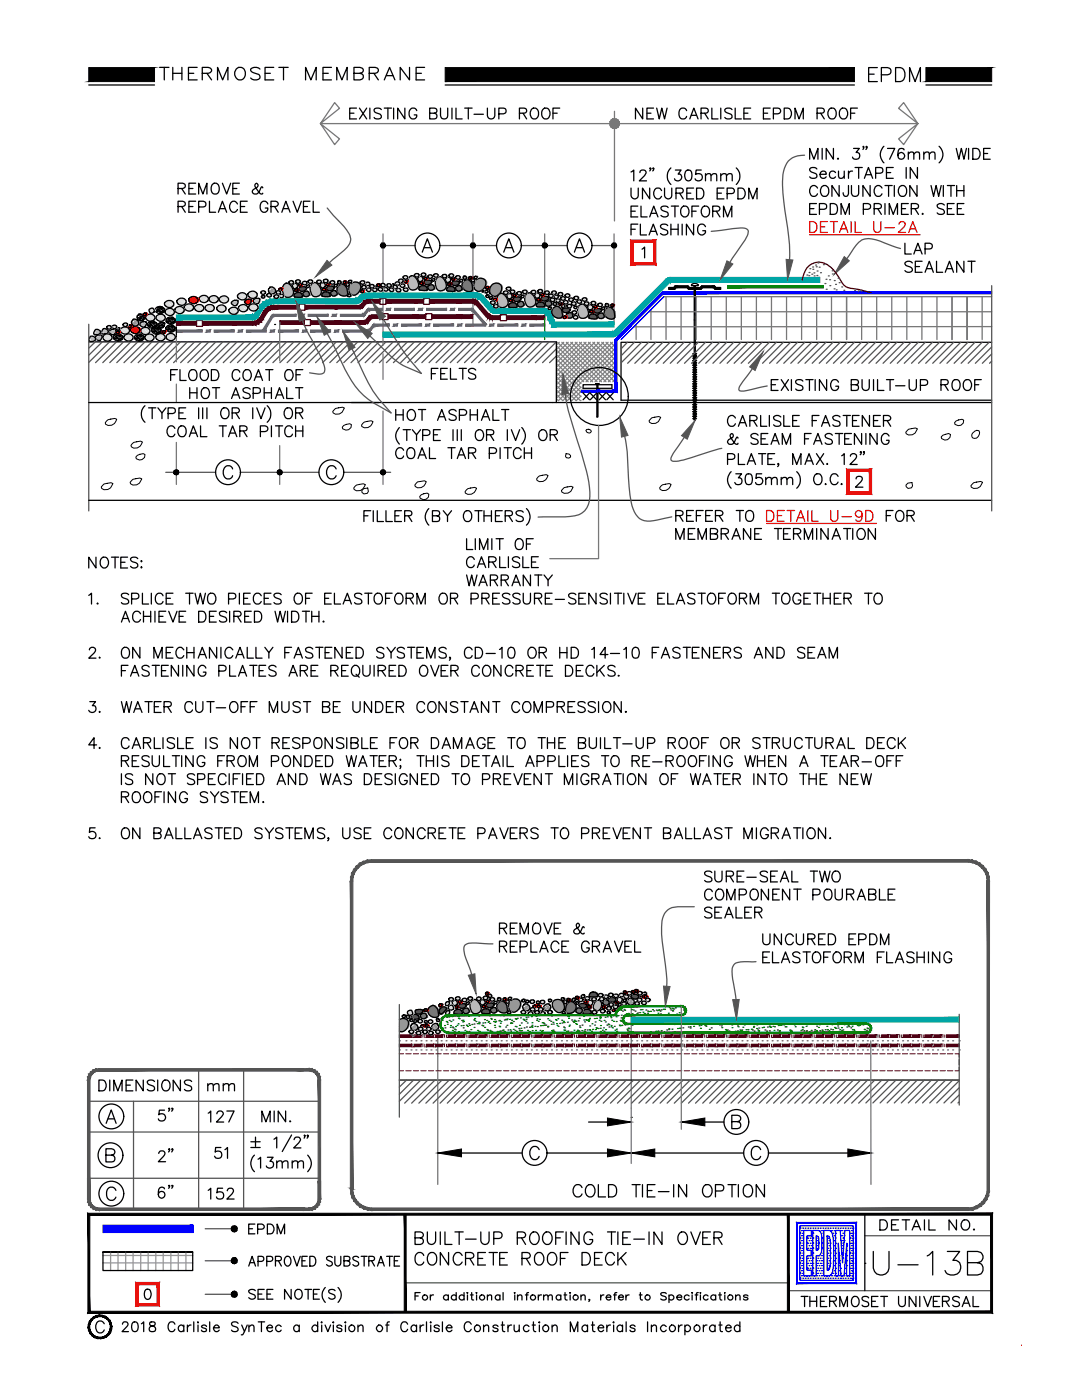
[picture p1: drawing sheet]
<svg xmlns="http://www.w3.org/2000/svg" width="216mm" height="279mm" viewBox="0 0 216 279" stroke-linecap="round" stroke-linejoin="round" font-family="sans-serif">
<defs><g id="words">
<text font-size="8.8" x="172.9" y="255.8">U-13B</text>
<g font-size="6.2">
<text x="172.2" y="17.6">EPDM</text>
<text x="30.3" y="225.1">5&quot;</text>
<text x="35.3" y="233.2" transform="rotate(-90 35.3 233.2)">2&quot;</text>
</g>
<g font-size="5.7">
<text x="30.7" y="17.3">THERMOSET MEMBRANE</text>
<text x="18.3" y="219.1">DIMENSIONS</text>
<text x="30.3" y="240.2">6&quot;</text>
<text x="113.2" y="240.2">COLD TIE-IN OPTION</text>
</g>
<g font-size="5.3">
<text x="68.4" y="25">EXISTING BUILT-UP ROOF</text>
<text x="125.6" y="25">NEW CARLISLE EPDM ROOF</text>
<text x="85" y="76.9">FELTS</text>
<text x="152.8" y="79">EXISTING BUILT-UP ROOF</text>
<text x="40.2" y="225.1">127</text>
<text x="51.2" y="225.1">MIN.</text>
<text x="41.6" y="232.5">51</text>
<text x="40.2" y="240.6">152</text>
<text x="158.7" y="262.1">THERMOSET UNIVERSAL</text>
</g>
<g font-size="4.9">
<text x="48.3" y="247.3">EPDM</text>
<text x="174.3" y="246.6">DETAIL NO.</text>
</g>
<text font-size="4.4" x="40.2" y="219.1">mm</text>
</g></defs>
<!-- layer: 0 -->
<g fill="none" stroke="#000" stroke-width=".25">
<path d="M17.7 17h13.1M88.8 17h81.7M184.8 17h13.1M17.7 68.2h93.3v12.1M35.2 65.2v2.2M20.5 249.9h18v3.7h-18zM80.9 242.3v13.7M82.8 247l1.4-.1a.54 .54 0 0 0 0-.9l-1.4-.1v2.5h1.1a.66 .66 0 0 0 .6-.7 .66 .66 0 0 0-.6-.7M82.8 258.6h.7M83.8 258h-1v1.4M84.6 250.6a.89 .89 0 0 0-1.1-.6 .89 .89 0 0 0-.7 .9 1.07 1.07 0 0 0 .3 1.2 1.07 1.07 0 0 0 1.1 .2l.4-.4M85.3 245.9v1.7a.83 .83 0 0 0 .8 .8 .83 .83 0 0 0 .8-.8v-1.7"/>
<path d="M85.7 250.1a.93 .93 0 0 1 1.4 .8 1.07 1.07 0 0 1-.2 1.2 1.07 1.07 0 0 1-1.2 .2 1.53 1.53 0 0 1 0-2.2zM85.9 258.4v1M86.5 258.4a.52 .52 0 0 0-.6 .5M87.9 245.9v2.5M88.8 245.9v2.5h1.4M89.5 258.6a.53 .53 0 0 0-.8-.1 .53 .53 0 0 0 0 .8 .53 .53 0 0 0 .8-.1M89.5 258.4v1M89.5 250v2.5l-1.6-2.5v2.5M90.8 245.9h1.6M91 258.6a.53 .53 0 0 0-.8-.1 .53 .53 0 0 0 0 .8 .53 .53 0 0 0 .8-.1M91 258v1.4M91.6 245.9v2.5"/>
<path d="M92.2 250.6a.92 .92 0 0 0-1-.6 .92 .92 0 0 0-.8 .9 1.18 1.18 0 0 0 1.2 1.6l.6-.6M92.6 258.6a.53 .53 0 0 0-.8-.1 .53 .53 0 0 0 0 .8 .53 .53 0 0 0 .8-.1M92.6 258v1.4M92.9 251.1l1.4-.1a.54 .54 0 0 0 0-.9l-1.4-.1v2.5M92.9 247.3h2.1M93.2 258h.2zM93.3 258.4v1M93.7 251.1l.8 1.4M93.9 258.4h.5M94.1 258l.1 1.4h.3M95 258h.2zM95.1 258.4v1"/>
<path d="M95.3 251.1h1M95.9 245.9v1.7a.83 .83 0 0 0 .9 .8 .83 .83 0 0 0 .8-.8v-1.7M96.9 250h-1.6v2.5h1.6M97.3 258.7l.3-.3 .5 .1v.9M97.3 258.4v1M97.6 250h1.6M98.4 250v2.5M98.5 247.2h1.1a.67 .67 0 0 0 .6-.5 .67 .67 0 0 0-.2-.7l-1.5-.1v2.5M99.7 251.1h.9M99.8 258.6a.51 .51 0 0 0-.8 0 .51 .51 0 0 0 0 .7 .51 .51 0 0 0 .8-.1M99.8 258.4v1M100.4 258v1.4"/>
<path d="M101.2 250h-1.5v2.5h1.5M102.6 258h.2zM102.7 258.4v1M103.2 247l1.5-.1a.59 .59 0 0 0 0-.9l-1.5-.1v2.5M103.3 258.7l.2-.2a.38 .38 0 0 1 .7 .2v.7M103.3 258.4v1M104.1 247l.8 1.4M104.2 251.1l1.4-.1a.59 .59 0 0 0 0-.9l-1.4-.1v2.5M104.8 258.4h.6M105 251.1l.8 1.4M105.5 258h-.3l-.1 .2v1.2M106.2 246l.2-.1a1.31 1.31 0 0 1 1.2 .9 1.31 1.31 0 0 1-.5 1.4 1.07 1.07 0 0 1-1.2-.2 1.07 1.07 0 0 1-.2-1.2z"/>
<path d="M107.1 250.1l.2-.1a1.31 1.31 0 0 1 1.2 .9 1.31 1.31 0 0 1-.5 1.4 .93 .93 0 0 1-1.3-.8 1.31 1.31 0 0 1 .4-1.4zM107.4 258.4v1M108 258.4a.52 .52 0 0 0-.6 .5M108.5 258.7l.2-.2a.38 .38 0 0 1 .7 .2v.7M108.5 258.4v1M108.5 246.2a.9 .9 0 0 1 1.1-.3 .9 .9 0 0 1 .6 .9 1.18 1.18 0 0 1-1.2 1.6l-.2-.2a1.46 1.46 0 0 1-.3-2zM109.4 258.7l.3-.3 .4 .1 .1 .9M109.4 250.3a.9 .9 0 0 1 1.1-.3 .9 .9 0 0 1 .6 .9 1.07 1.07 0 0 1-.2 1.2 1.07 1.07 0 0 1-1.2 .2 1.58 1.58 0 0 1-.3-2zM110.9 247h.9M111.8 251.1h.9M111.9 258.6a.51 .51 0 0 0-.8 0 .51 .51 0 0 0 0 .7 .51 .51 0 0 0 .8-.1M111.9 258.4v1"/>
<path d="M112.4 245.9h-1.5v2.5M112.5 258.4h.6M112.7 258v1.2l.1 .2h.4M113 245.9v2.5M113.3 250h-1.5v2.5M113.7 258h.1zM113.8 258.4v1M115.5 245.9v2.5l-1.6-2.5v2.5M115.9 258.7l.4-.3 .4 .1 .1 .9M115.9 258.4v1M116.1 250h.9a1.35 1.35 0 0 1 .8 1.2 1.35 1.35 0 0 1-.8 1.3h-.9zM117.7 259.4h-.2h.2l-.2 .3"/>
<path d="M118.3 246.5a.89 .89 0 0 0-1.1-.6 .89 .89 0 0 0-.7 .9 1.07 1.07 0 0 0 .2 1.2 1.07 1.07 0 0 0 1.2 .2l.4-.4v-.4h-.6M118.6 251.1h1M119.9 258.4v1M120.2 250h-1.6v2.5h1.6M120.5 258.4a.57 .57 0 0 0-.6 .5M121 258.9h.9a.47 .47 0 0 0-.5-.5 .47 .47 0 0 0-.4 .5v.1a.51 .51 0 0 0 .4 .4 .51 .51 0 0 0 .5-.2M121.2 245.9h1.6M122 245.9v2.5M122.4 258.4h.6M122.6 250.6a.92 .92 0 0 0-1-.6 .92 .92 0 0 0-.8 .9 1.1 1.1 0 0 0 .3 1.2 1.1 1.1 0 0 0 1.2 .2l.3-.4M123.1 258h-.4v.2v1.2M123.3 245.9v2.5"/>
<path d="M123.3 250v2.5M123.4 258.9h1a.51 .51 0 0 0-.7-.4 .51 .51 0 0 0-.3 .7 .51 .51 0 0 0 .8 .2l.2-.2M123.9 251l1 1.5M124.3 247h.9M124.9 258.4v1M124.9 250l-1.6 1.6M125.5 258.4a.57 .57 0 0 0-.6 .5M125.8 245.9h-1.5v2.5h1.5M126.5 247.3h2.1M127.6 258.4h.5M127.8 258v1.2l.1 .2h.3M129.5 245.9v2.5"/>
<path d="M132.1 245.9v2.5l-1.6-2.5v2.5M132.9 258.2l-.3-.2h-.6l-.2 .2 .2 .3 .8 .3 .1 .4a.77 .77 0 0 1-1.1 0M133.5 258.6a.53 .53 0 0 1 .8-.1 .53 .53 0 0 1 0 .8 .53 .53 0 0 1-.8-.1M133.5 258.4v1.6M135.1 258.9h.9a.51 .51 0 0 0-.6-.4 .51 .51 0 0 0-.3 .7 .51 .51 0 0 0 .8 .2l.1-.2M135.7 246a.95 .95 0 0 1 1.5 .8 1.1 1.1 0 0 1-.3 1.2 1.1 1.1 0 0 1-1.2 .2 1.53 1.53 0 0 1 0-2.2zM137.5 258.6a.53 .53 0 0 0-.8-.1 .53 .53 0 0 0 0 .8 .53 .53 0 0 0 .8-.1M137.9 245.9l.9 2.5 1-2.5M138.1 258v.1zM138.1 258.4v1M138.7 258.4h.5M139.3 258h-.3v.2v1.2"/>
<path d="M139.8 258v.1zM139.8 258.4v1M140.2 247h1M141.3 258.6a.51 .51 0 0 0-.8 0 .51 .51 0 0 0 0 .7 .51 .51 0 0 0 .8-.1M141.7 245.9h-1.5v2.5h1.5M142.5 247l1.4-.1a.59 .59 0 0 0 0-.9l-1.4-.1v2.5M142.8 258.6a.53 .53 0 0 0-.8-.1 .53 .53 0 0 0 0 .8 .53 .53 0 0 0 .8-.1M142.8 258.4v1M143.3 247l.8 1.4M143.4 258.4h.5M143.7 258v1.2v.2h.3M144.6 258v.1z"/>
<path d="M144.6 258.4v1M146.8 258.7l.2-.2a.38 .38 0 0 1 .7 .2v.7M146.8 258.4v1M149.2 258.6a.56 .56 0 0 0-.8 0l.2 .3 .6 .1v.2a.56 .56 0 0 1-.8 0"/>
<circle cx="84.8" cy="258.9" r=".52"/>
<circle cx="96.2" cy="258.9" r=".52"/>
<circle cx="106.4" cy="258.9" r=".52"/>
<circle cx="114.9" cy="258.9" r=".52"/>
<circle cx="129.2" cy="258.9" r=".52"/>
<circle cx="145.7" cy="258.9" r=".52"/>
</g>
<!-- layer: NOTES -->
<path d="M76.4 49h6.4M87.7 49h11.4M104 49h9.2M118.1 49h4.4M33.1 94.3h9.9M47.9 94.3h15.7M68.6 94.3h9.3M152.9 223.9h.1" fill="none" stroke="#545454" stroke-width=".25"/>
<g fill="none" stroke="#767676" stroke-width=".25">
<path d="M63.9 24.7h119.2M66.8 20.5l.9 1.1-3.8 3.1 3.8 3-.9 1.2-2.9-4.2zM122.6 22.2v21.9M180.3 20.5l2.8 4.2-2.8 4.2-1-1.2 3.8-3-3.8-3.1zM76.4 46.7v22.2M94.4 46.7v18.4M108.7 46.7v16.8M122.5 46.7v18.1M35.2 67.4v4.8M35.2 76.7v3.5M55.8 64.4v7.6M76.4 70.6v5.1"/>
<path d="M35.2 88.3v8.4M55.8 88.9v7.8M76.4 82v14.7M119.4 84.9v26.6h-9.7M87.3 205.4v31M126 200.8v31.4M135.9 200.8v24.6M173.8 207.7v28.7"/>
</g>
<!-- layer: DETAIL -->
<g fill="none" stroke="#000" stroke-width=".25">
<path d="M35.4 59.8a.94 .94 0 0 1 1.1-.3 .94 .94 0 0 1 .6 .9l-.5 .5h-.7l-.6-.5v-.3zM37.8 59.5a.92 .92 0 0 1 1.1-.3 .92 .92 0 0 1 .6 .9l-.5 .4-.7 .1-.6-.5-.1-.4zM39.9 59.3a.94 .94 0 0 1 1.1-.4 .94 .94 0 0 1 .6 .9l-.6 .6-.7-.1-.5-.5-.1-.3zM41.9 59.3a.91 .91 0 0 1 1.1-.3 .91 .91 0 0 1 .5 .9l-.5 .5h-.6l-.6-.5-.1-.4zM43.8 59.5a.92 .92 0 0 1 1.1-.5 .92 .92 0 0 1 .7 1l-.4 .4-.7 .1-.7-.4zM47.4 58.9h.1a.92 .92 0 0 1 1.1-.5 .92 .92 0 0 1 .6 1l-.5 .4h-.6l-.6-.4zM49.7 58.4a.92 .92 0 0 1 1-.3 .92 .92 0 0 1 .6 .9l-.5 .5h-.7l-.6-.5v-.3zM50.6 59.8l.3-.2 .6-.1a.44 .44 0 0 1 .4 .3 .44 .44 0 0 1-.2 .5 .63 .63 0 0 1-.8 .2 .63 .63 0 0 1-.3-.7zM52.1 58.2l.4-.2a.41 .41 0 0 1 .4 .7 .41 .41 0 0 1-.7-.1zM52.2 59.1l.1-.1a.33 .33 0 0 1 .5 .2 .3 .3 0 0 1-.3 .3 .3 .3 0 0 1-.3-.4zM53.3 58.7l.3-.1h.3a.4 .4 0 0 1 .1 .6 .4 .4 0 0 1-.6 0l-.2-.2zM53.8 57.3h.2a.74 .74 0 0 1 .9 .4 .74 .74 0 0 1-.3 .9 .73 .73 0 0 1-.9-.3 .73 .73 0 0 1 .1-.9z"/>
<path d="M54.8 59l.4-.2a.4 .4 0 0 1 .3 .6 .4 .4 0 0 1-.7 .1l-.1-.2zM55 58.3l.5-.3a.39 .39 0 0 1 .4 .6 .39 .39 0 0 1-.6 0zM55.6 57.6l.3-.1a.26 .26 0 0 1 .4 0 .26 .26 0 0 1-.2 .4l-.1 .2-.3-.1zM55.7 58.9l.5-.2a.41 .41 0 0 1 .3 .7 .41 .41 0 0 1-.7-.1zM56.6 56.8h.1a.94 .94 0 0 1 1.5 .5l.4 .7-.1 .7-.3 .4-.7 .2a1.06 1.06 0 0 1-1.1-1.1v-.8zM57.7 56.2l.5-.2a.38 .38 0 0 1 .3 .6 .38 .38 0 0 1-.7 0l-.2-.2zM58.8 57.8v-.1a.34 .34 0 0 1 .5-.1 .34 .34 0 0 1 0 .6h-.1a.32 .32 0 0 1-.3-.1 .32 .32 0 0 1-.1-.3zM58.9 58.6l.2-.2a.77 .77 0 0 1 .9 0 .77 .77 0 0 1 .3 .9h-1a.45 .45 0 0 1-.6-.4zM59 56l.5-.2a.4 .4 0 0 1 .3 .6 .4 .4 0 0 1-.6 .1l-.2-.2zM59.6 56.7h.1a.31 .31 0 0 1 .4 0 .31 .31 0 0 1-.1 .5 .31 .31 0 0 1-.4-.2zM59.6 57.5l.3-.2 .6-.1a.45 .45 0 0 1 .4 .1 .45 .45 0 0 1 .2 .4l-.3 .2a.69 .69 0 0 1-.7 .2 .69 .69 0 0 1-.5-.6zM60.3 56.4l.3-.2h.3a.39 .39 0 0 1 .3 .5 .39 .39 0 0 1-.6 .1l-.3-.2z"/>
<path d="M60.5 58.4l.6-.3h.3l.3 .3a.6 .6 0 0 1-.3 .7 .6 .6 0 0 1-.7 0l-.3-.4zM61.1 57a.3 .3 0 0 1 .5-.2 .3 .3 0 0 1 .1 .5 .36 .36 0 0 1-.6-.2zM61.5 56l.5-.1a.38 .38 0 0 1 .3 .5 .38 .38 0 0 1-.6 .1l-.3-.3zM62.2 56.7v-.1a.89 .89 0 0 1 1.5 .5l.4 1a1.08 1.08 0 0 1-1.1 1.1 1.08 1.08 0 0 1-1.1-1.1v-.6zM63.2 56.1l.3-.2a.4 .4 0 0 1 .5 .1 .4 .4 0 0 1 0 .6 .4 .4 0 0 1-.6-.1l-.2-.2zM64.3 58.5h.1a.81 .81 0 0 1 1-.2 .81 .81 0 0 1 .4 .8l-.9 .1a.46 .46 0 0 1-.7-.4zM64.3 57.6h.1a.32 .32 0 0 1 .5 0 .32 .32 0 0 1 0 .4l-.3 .1a.28 .28 0 0 1-.3-.2 .28 .28 0 0 1 0-.3zM64.6 55.9l.5-.2a.39 .39 0 0 1 .2 .6 .39 .39 0 0 1-.6 0l-.2-.1zM65.2 57.3l.8-.2a.44 .44 0 0 1 .6 .5l-.2 .2a.67 .67 0 0 1-.8 .3 .67 .67 0 0 1-.4-.8zM66 56.1l.4-.1a.38 .38 0 0 1 .3 .6 .38 .38 0 0 1-.6 0l-.3-.2zM66.1 58.3l.4-.3a.42 .42 0 0 1 .6 .2l.1 .1a.6 .6 0 0 1-.2 .7 .6 .6 0 0 1-.8 0l-.2-.4zM66.7 56.8h.2a.24 .24 0 0 1 .3-.1 .24 .24 0 0 1 0 .4 .3 .3 0 0 1-.3 .1 .3 .3 0 0 1-.2-.4z"/>
<path d="M67.6 57l.3-.2a.52 .52 0 0 1 .8 .1l.5 .7 .2 .8a.74 .74 0 0 1-.4 .7 .74 .74 0 0 1-.8-.1l-.5-.2-.4-.6-.1-.6zM68.5 56.2h.1a.29 .29 0 0 1 .4 0 .29 .29 0 0 1-.1 .4 .26 .26 0 0 1-.4 .1 .26 .26 0 0 1 0-.4zM69.5 58.7a.32 .32 0 0 1 .5 0 .32 .32 0 0 1 0 .5 .32 .32 0 0 1-.5 0l-.1-.1zM69.6 56.1v-.1a.31 .31 0 0 1 .5 0 .31 .31 0 0 1-.1 .5 .31 .31 0 0 1-.4-.1zM69.9 56.7l.8-.4 .8 .1 .4 .3 .1 .4-.1 .7-.5 .7-.6 .4a1.15 1.15 0 0 1-1.2-.6 1.15 1.15 0 0 1 .2-1.4zM71.9 56.2l.5-.2a.4 .4 0 0 1 .3 .7 .4 .4 0 0 1-.7-.1l-.1-.2zM72 58v-.1a.32 .32 0 0 1 .5 .1 .32 .32 0 0 1-.1 .5 .32 .32 0 0 1-.5-.3zM72.2 57.2l.5-.2a.4 .4 0 0 1 .2 .6 .4 .4 0 0 1-.6-.1zM72.9 56.5l.4-.2a.39 .39 0 0 1 .5 .5 .39 .39 0 0 1-.7 .2l-.2-.2zM73.2 57.6l.5-.1a.39 .39 0 0 1 .3 .6 .39 .39 0 0 1-.7 0l-.2-.2zM73.8 57l.2-.2h.3a.38 .38 0 0 1 .3 .6 .38 .38 0 0 1-.7 0l-.1-.1zM74.4 57.6l.4-.1a.41 .41 0 0 1 .3 .6 .41 .41 0 0 1-.7 0l-.1-.2z"/>
<path d="M74.9 57.1a.15 .15 0 0 1 .2 0 .15 .15 0 0 1-.2 .2 .15 .15 0 0 1-.1-.1zM75.2 56.7h.1a.32 .32 0 0 1 .5 .1 .32 .32 0 0 1-.2 .4l-.4-.2zM75.5 57.5l.3-.1a.4 .4 0 0 1 .5 .3 .4 .4 0 0 1-.3 .5 .4 .4 0 0 1-.5-.3zM76 56.7l.5-.1a.39 .39 0 0 1 .2 .6 .39 .39 0 0 1-.7-.1zM76.5 57.6l.4-.2a.39 .39 0 0 1 .5 .3 .39 .39 0 0 1-.3 .4 .39 .39 0 0 1-.5-.2zM77.2 56.8l.3-.2a.41 .41 0 0 1 .5 .2 .41 .41 0 0 1-.1 .6 .41 .41 0 0 1-.6-.2l-.2-.2zM77.7 57.6l.3-.1a.41 .41 0 0 1 .5 .2 .41 .41 0 0 1-.2 .5 .41 .41 0 0 1-.6-.2zM78.4 57.1l.2-.1a.4 .4 0 0 1 .7 .2 .4 .4 0 0 1-.5 .4l-.4-.2zM78.9 56.5l.5-.3a.39 .39 0 0 1 .3 .6 .39 .39 0 0 1-.6 .1zM79.2 57.6h.3a.39 .39 0 0 1 .4 .5 .39 .39 0 0 1-.7 .1l-.1-.2zM79.6 55.8l.3-.1a.39 .39 0 0 1 .5 .5 .39 .39 0 0 1-.6 .1l-.3-.2zM79.9 56.8l.3-.1a.4 .4 0 0 1 .5 .1 .4 .4 0 0 1-.1 .5 .4 .4 0 0 1-.5 0l-.2-.2z"/>
<path d="M80.4 55.2l.5-.2a.4 .4 0 0 1 .4 .6 .4 .4 0 0 1-.7 0zM80.5 57.7l.4-.2a.39 .39 0 0 1 .5 .2 .39 .39 0 0 1-.2 .5 .39 .39 0 0 1-.5-.1l-.2-.2zM80.6 56.1l.3-.1a.29 .29 0 0 1 .3 .3 .29 .29 0 0 1-.5 .1zM81.7 55.3a.77 .77 0 0 1 1.3 .3l.5 1.1a1.07 1.07 0 0 1-1.1 1.2 1.07 1.07 0 0 1-1-1.2l-.1-.7zM82.7 54.8l.6-.2a.4 .4 0 0 1 .2 .6 .4 .4 0 0 1-.6 0zM83.8 57.2l.2-.1a.76 .76 0 0 1 .9 0 .76 .76 0 0 1 .2 .8h-.9a.39 .39 0 0 1-.5 0 .39 .39 0 0 1 0-.5zM84 54.7l.4-.2h.3a.4 .4 0 0 1 .1 .7 .4 .4 0 0 1-.7-.2zM84.6 55.4l.1-.1a.33 .33 0 0 1 .5 .1 .34 .34 0 0 1-.3 .4 .34 .34 0 0 1-.4-.3zM84.6 56.1l.3-.1 .6-.1a.44 .44 0 0 1 .6 .4 .44 .44 0 0 1-.5 .5h-.3a.6 .6 0 0 1-.7-.7zM85.4 57.2l.4-.3a.59 .59 0 0 1 .9 .5 .59 .59 0 0 1-1 .5l-.3-.4zM85.4 55l.6-.2a.39 .39 0 0 1 .2 .7 .39 .39 0 0 1-.7-.1l-.1-.1zM86.2 55.7a.3 .3 0 0 1 .5 0 .3 .3 0 0 1-.1 .4 .3 .3 0 0 1-.4-.1z"/>
<path d="M86.5 54.8l.4-.2a.39 .39 0 0 1 .5 .3 .39 .39 0 0 1-.2 .5 .39 .39 0 0 1-.5-.2zM87.2 55.5v-.1a.93 .93 0 0 1 1.5 .6l.3 .8a1.09 1.09 0 0 1-1 1.2 1.09 1.09 0 0 1-1.1-1.2v-.7zM88.2 55l.5-.2a.39 .39 0 0 1 .4 .5 .39 .39 0 0 1-.7 .1zM89.2 56.6a.36 .36 0 0 1 .5-.2 .36 .36 0 0 1 .1 .5l-.1 .1a.38 .38 0 0 1-.5-.4zM89.3 57.3l.3-.1a.77 .77 0 0 1 .9 .1 .77 .77 0 0 1 .2 .8h-.9a.4 .4 0 0 1-.5 0 .4 .4 0 0 1-.1-.5zM89.7 54.8l.3-.2a.41 .41 0 0 1 .4 .6 .41 .41 0 0 1-.7 0l-.2-.2zM90.1 55.6l.1-.1a.29 .29 0 0 1 .4-.1 .29 .29 0 0 1 0 .5h-.4zM90.1 56.3l.3-.2h.5a.5 .5 0 0 1 .7 .5l-.4 .3-.5 .1a.58 .58 0 0 1-.6-.7zM90.9 57.3l.5-.2a.57 .57 0 0 1 .8 .4 .57 .57 0 0 1-.7 .6l-.5-.2zM90.9 55.2l.5-.2a.39 .39 0 0 1 .3 .6 .39 .39 0 0 1-.6 0l-.2-.1zM91.7 55.9l.1-.1a.33 .33 0 0 1 .5 .2 .32 .32 0 0 1-.3 .3 .32 .32 0 0 1-.3-.4zM92.4 56.2l.6-.3a1.08 1.08 0 0 1 1.2 1l.1 .6a.75 .75 0 0 1-.5 .7 .75 .75 0 0 1-.8-.1l-.4-.3-.4-.6v-.4z"/>
<path d="M93.6 55.3a.28 .28 0 0 1 .4 0 .28 .28 0 0 1-.2 .5 .28 .28 0 0 1-.3-.4zM94.6 55.3l.1-.1a.32 .32 0 0 1 .4 0 .32 .32 0 0 1 0 .5 .32 .32 0 0 1-.5-.1zM94.8 56l.7-.4 .6-.1 .4 .2a1.35 1.35 0 0 1-.3 2.2l-.5 .2a1.15 1.15 0 0 1-1.1-.6 1.15 1.15 0 0 1 .2-1.3zM96.3 57.9l.2 .1a.15 .15 0 0 1-.1 .2 .15 .15 0 0 1-.2-.2zM96.9 58l.1-.1a.33 .33 0 0 1 .4 .4 .33 .33 0 0 1-.5 .1h-.2zM96.9 57.3l.2-.1a.27 .27 0 0 1 .4 0 .27 .27 0 0 1-.1 .4l-.4 .1zM97 59l.1-.1a.29 .29 0 0 1 .5 0 .29 .29 0 0 1-.2 .4v.1a.34 .34 0 0 1-.4-.4zM97.8 59.3l.2-.1a.27 .27 0 0 1 .4 .2 .27 .27 0 0 1-.4 .3 .25 .25 0 0 1-.3-.1 .25 .25 0 0 1 .1-.3zM98.1 56.9l.6-.4 .8 .1a1.14 1.14 0 0 1 .3 1.9l-.6 .5a1.14 1.14 0 0 1-1.3-.4 1.14 1.14 0 0 1 0-1.3zM98.4 59.7l.2-.1a.29 .29 0 0 1 .4 .1 .29 .29 0 0 1-.1 .4 .29 .29 0 0 1-.4-.1zM99.6 58.7a.91 .91 0 0 1 1.4 .5l.3 .8a1.08 1.08 0 0 1-1 1.4 1.08 1.08 0 0 1-1.1-1.3v-.6zM100.5 58.3l.4-.2a.39 .39 0 0 1 .4 .5 .39 .39 0 0 1-.6 .1l-.2-.2z"/>
<path d="M101 57.5l.4-.2a.38 .38 0 0 1 .5 .5 .38 .38 0 0 1-.7 .1l-.2-.2zM101.1 58.9l.2-.1a.5 .5 0 0 1 .8 0 .5 .5 0 0 1-.3 .8 .41 .41 0 0 1-.5 0 .41 .41 0 0 1-.2-.4zM101.5 59.9a.38 .38 0 0 1 .5-.3 .38 .38 0 0 1 .2 .5l-.4 .1-.3-.1zM101.8 58.1l.4-.2a.39 .39 0 0 1 .5 .5 .39 .39 0 0 1-.7 .1l-.2-.1zM102.4 58.7a.31 .31 0 0 1 .5 0 .31 .31 0 0 1-.1 .5h-.1a.27 .27 0 0 1-.3-.1 .27 .27 0 0 1 0-.4zM102.5 59.5l.8-.2a.43 .43 0 0 1 .7 .2 .43 .43 0 0 1-.4 .6h-.9l-.3-.3zM103.1 58.4l.6-.2a.38 .38 0 0 1 .3 .5 .38 .38 0 0 1-.6 .1l-.2-.1zM103.9 59h.1a.32 .32 0 0 1 .5-.1 .32 .32 0 0 1 0 .5 .32 .32 0 0 1-.5-.1zM104.3 58.1l.3-.2a.4 .4 0 0 1 .5 .2 .4 .4 0 0 1-.1 .5 .4 .4 0 0 1-.5-.1l-.3-.2zM105 58.7l.1-.1a.94 .94 0 0 1 1.4 .5l.4 1.2a1.08 1.08 0 0 1-1.1 .9 1.08 1.08 0 0 1-1.1-1.1v-.8zM106 58.2l.3-.3a.41 .41 0 0 1 .6 .2 .41 .41 0 0 1-.2 .6 .41 .41 0 0 1-.6-.2l-.1-.1zM108 58.6a.31 .31 0 0 1 .4 0 .31 .31 0 0 1 0 .4 .31 .31 0 0 1-.4 0l-.2-.2z"/>
<path d="M108.1 59.3l.9-.1a.39 .39 0 0 1 .5 .3 .39 .39 0 0 1-.4 .4l-.2 .1a.54 .54 0 0 1-.8 0 .54 .54 0 0 1 0-.7zM108.7 58.3l.4-.2a.39 .39 0 0 1 .5 .5 .39 .39 0 0 1-.7 .1l-.3-.3zM109.5 58.9l.5-.2a.41 .41 0 0 1 .3 .6 .41 .41 0 0 1-.7 0l-.2-.2zM109.8 59.7l.5-.2a.4 .4 0 0 1 .3 .6 .4 .4 0 0 1-.7 0zM110.1 58.2l.6-.1a.41 .41 0 0 1 .2 .7 .41 .41 0 0 1-.7-.2zM110.5 59l.5-.1a.39 .39 0 0 1 .3 .6 .39 .39 0 0 1-.7-.1l-.1-.2zM110.8 59.9l.3-.2 .3-.1a.4 .4 0 0 1 .3 .7 .4 .4 0 0 1-.7-.1zM111.4 58.6l.5-.2a.4 .4 0 0 1 .2 .6 .4 .4 0 0 1-.7-.1zM111.9 59.4l.5-.2a.41 .41 0 0 1 .3 .6 .41 .41 0 0 1-.7 0l-.1-.2zM112.8 58.8l.5-.2a.4 .4 0 0 1 .3 .6 .4 .4 0 0 1-.7 0l-.2-.2zM113.5 59.6l.6-.1a.4 .4 0 0 1 .2 .6 .4 .4 0 0 1-.7 0l-.1-.2zM114.5 59.3l.3-.2h.4a.41 .41 0 0 1 .1 .7 .41 .41 0 0 1-.7-.1z"/>
<path d="M116.3 59.5l.5-.1a.4 .4 0 0 1 .2 .7 .4 .4 0 0 1-.7-.1l-.1-.2zM133.5 57.6h1.2M133.5 57.5h1.3M133.5 57.4h1.3M134.5 57.4l.2-.3h2.6l.3 .3M134.5 57.3h3M134.6 57.3h2.8M134.6 57.2h2.8M134.7 57.1h2.6M134.9 57.4h2.2l.3 .3h.9M135.2 57.4h-.3l-.3 .3h-1.1h1.1h-1.1v-.3h4.8v.3M137.2 57.4h1.1"/>
<path d="M137.2 57.5h1.1M137.3 57.6h1M137.4 57.7h.9M138.4 57l.1 .2M138.5 57.2l.1 26.8 .1-.2v-12.4v8.2M138.5 57.2h.2M138.7 57.2v5.7M138.7 57.3v18M138.8 57l-.1 .2M139 57.7h.9M139 57.6h1M139 57.5h1.1"/>
<path d="M139 57.4h1.1M139.2 56.8a.73 .73 0 0 0-1.2 .2l1.3-.1M139.3 56.8v.1M139.8 57.4l.2-.3h2.6l.2 .3M139.8 57.3h3M139.8 57.3h2.9M139.9 57.2h2.8M140 57.1h2.6M140.2 57.4l-.3 .3h-.9M142.1 57.4h.3l.3 .3h1.1h-1.1h1.1v-.3h-4.8v.3M142.5 57.4h1.3M142.5 57.5h1.3"/>
<path d="M142.6 57.6h1.2M18 67.2l.1-.1a.79 .79 0 0 1 1 .6 .94 .94 0 0 1-1.3 .4l-.1-.3zM18.9 65.9a.7 .7 0 0 1 1.2 .5h-.1a.89 .89 0 0 1-1.3 .2zM19.1 67.1l.3-.1a.57 .57 0 0 1 .6-.2 .57 .57 0 0 1 .4 .5h-.1a.63 .63 0 0 1-.7 .6 .63 .63 0 0 1-.5-.8zM20.5 67.1a.93 .93 0 0 1 1.1-.5 .93 .93 0 0 1 .7 1l-.5 .5-.7-.1-.5-.3zM20.6 65.6h.1a.59 .59 0 0 1 .7 .2 .59 .59 0 0 1 0 .7l-.3 .1a.71 .71 0 0 1-.9-.2zM21.4 65.1l.5-.1a.4 .4 0 0 1 .1 .6 .4 .4 0 0 1-.6-.1l-.1-.2zM21.9 66l.6-.3a.48 .48 0 0 1 .7 .3 .48 .48 0 0 1-.3 .6v.1a.68 .68 0 0 1-.7 0 .68 .68 0 0 1-.3-.7zM22.4 65.1l.6-.2a.38 .38 0 0 1 .2 .6 .38 .38 0 0 1-.6 0l-.2-.1zM22.7 67.5h.1M22.7 67.4h.1M22.7 67a.94 .94 0 0 1 1.1-.4 .94 .94 0 0 1 .6 .9l-.5 .5h-.6l-.6-.4-.1-.3z"/>
<path d="M22.9 67.5h.1M22.9 66.8h.1M22.9 67.2h.1M23 67.5h.1M23 67.7h.1M23 67.1h.1M23.1 67.2h.1M23.1 66.9h.1M23.2 66.2h.1a.3 .3 0 0 1 .4 0 .3 .3 0 0 1 0 .4 .3 .3 0 0 1-.4-.1zM23.2 67.3h.1M23.3 66.9h.1M23.3 67.3h.1"/>
<path d="M23.3 65.6l.1-.1a.29 .29 0 0 1 .5-.1 .29 .29 0 0 1-.2 .5 .34 .34 0 0 1-.4-.3zM23.3 67.6h.1M23.3 67.5h.1M23.4 68h.1M23.4 67.5h.1M23.5 67h.1M23.5 68h.1M23.5 67.9h.1M23.6 67.6h.1M23.6 66.8h.1M23.6 67h.1M23.6 67.8h.1"/>
<path d="M23.7 67.7h.1M23.8 67.2h.1M23.8 66.8h.1M23.8 66.7h.1M23.8 67h.1M23.9 67.2h.1M24 67h.1M24 67.6h.1M24 67.5h.1M24.1 67.7h.1M24.1 67.5h.1M24.1 65.6a.94 .94 0 0 1 1.1-.4 .94 .94 0 0 1 .6 .9l-.4 .5-.7 .1-.6-.5-.1-.4z"/>
<path d="M24.1 67h.1M24.2 67.5h.1M24.3 67.8h.1M24.3 67.1h.1M24.3 67.3h.1M24.6 64.6l.3-.1h.3a.4 .4 0 0 1 0 .7 .4 .4 0 0 1-.6-.2zM24.7 67.1h.1a.92 .92 0 0 1 1.1-.5 .92 .92 0 0 1 .6 1l-.5 .4-.5 .1-.6-.4-.2-.3zM25.5 65.1l.2-.1a.28 .28 0 0 1 .4-.1 .28 .28 0 0 1-.1 .4 .32 .32 0 0 1-.3 .1 .32 .32 0 0 1-.2-.3zM26.1 65.6a.95 .95 0 0 1 1.1-.5 .95 .95 0 0 1 .7 1l-.5 .4h-.7l-.6-.4zM26.5 63.8l.2-.1a.72 .72 0 0 1 1 .6 .72 .72 0 0 1-.8 .8l-.3-.1-.3-.4a.4 .4 0 0 1 .2-.6zM26.9 67.5h.1M26.9 67.4h.1"/>
<path d="M27 67a.92 .92 0 0 1 1-.4 .92 .92 0 0 1 .6 1l-.4 .4h-.8l-.5-.4-.1-.4zM27.1 67.5h.1M27.1 66.9h.1M27.1 67.2h.1M27.2 67.6h.1M27.2 67.7h.1M27.2 67.2h.1M27.3 67.2h.1M27.3 66.9h.1M27.4 67.3h.1M27.4 63.4h.1M27.5 66.9h.1"/>
<path d="M27.6 67.6h.1M27.6 67.5h.1M27.6 63.4h.1M27.6 68h.1M27.6 62.8h.1M27.7 67h.1M27.7 63.7h.1M27.7 62.7h.6l.5 .6a.72 .72 0 0 1-1.1 .7 .72 .72 0 0 1 0-1.3zM27.7 68.1h.1M27.7 67.9h.1M27.7 67.1h.1M27.7 63.6h.1"/>
<path d="M27.8 67.7h.1M27.8 66.8h.1M27.8 62.9h.1M27.8 67h.1M27.8 67.8h.1M27.8 63.3h.1M27.8 63.7h.1M27.9 67.7h.1M27.9 63.4h.1M27.9 62.8h.1M27.9 62.7h.1M28 67.7h.1"/>
<path d="M28 67.2h.1M28 67.3h.1M28 67.8h.1M28 66.9h.1M28 63.1h.1M28 66.7h.1M28 66.8h.1M28 64.5l.5-.3h.5a.34 .34 0 0 1 .3 .2 .34 .34 0 0 1-.1 .4 .67 .67 0 0 1-.7 .5 .67 .67 0 0 1-.6-.7zM28 64h.1M28 63.4h.1M28 63.5h.1M28 67h.1"/>
<path d="M28 63.2h.1M28 62.8h.1M28 63.9h.1M28.1 67.2h.1M28.2 67h.1M28.2 65.7a.94 .94 0 0 1 1-.4 .94 .94 0 0 1 .7 .9l-.5 .5h-.6l-.7-.5zM28.2 63.1h.1M28.2 67.6h.1M28.2 63.2h.1M28.2 63.6h.1M28.3 67.5h.1M28.3 63.1h.1"/>
<path d="M28.3 67.8h.1M28.3 64h.1M28.3 67h.1M28.4 67.5h.1M28.4 62.9h.1M28.4 63.9h.1M28.4 63.8h.1M28.5 63.3h.1M28.5 67.8h.1M28.5 67.3h.1M28.5 67.1h.1M28.5 63.7h.1"/>
<path d="M28.6 63.5h.1M28.6 62.6l.2-.1a.24 .24 0 0 1 .3-.1 .24 .24 0 0 1 0 .4 .3 .3 0 0 1-.3 .2 .3 .3 0 0 1-.2-.4zM28.6 63.7h.1M28.7 63.4h.1M29.1 67a.92 .92 0 0 1 1-.4 .92 .92 0 0 1 .6 1l-.2 .2-.5 .3h-.5l-.5-.5a.43 .43 0 0 1 .1-.6zM29.2 63a.92 .92 0 0 1 1.1-.3 .92 .92 0 0 1 .6 .9l-.4 .4-.8 .1-.6-.6zM29.5 64.9h.1M29.5 64.8h.1M29.6 64.3a.95 .95 0 0 1 1.1-.2 .95 .95 0 0 1 .6 .9l-.6 .5h-.6l-.6-.5-.1-.4zM29.7 65h.1M29.7 64.3h.1M29.8 64.7h.1"/>
<path d="M29.8 65h.1M29.9 65.1h.1M29.9 64.6h.1M29.9 64.3h.1M30 64.8h.1M30.1 64.7h.1M30.1 64.4h.1M30.2 65.1h.1M30.2 64.9h.1M30.2 65.4h.1M30.3 64.4h.1M30.3 66.2h.1"/>
<path d="M30.3 65.7a.95 .95 0 0 1 1.1-.5 .95 .95 0 0 1 .7 1l-.5 .5h-.7l-.6-.5zM30.3 65.5h.1M30.3 64.5h.1M30.4 66.1h.1M30.4 65.3h.1M30.4 65.1h.1M30.4 64.3h.1M30.5 64.4h.1M30.5 65.3h.1M30.5 66.2h.1M30.5 65.1h.1M30.6 65.5h.1"/>
<path d="M30.6 65.9h.1M30.6 65.2h.1M30.6 64.6h.1M30.6 64.3h.1M30.6 66.2h.1M30.6 64.1h.1M30.6 64.2h.1M30.7 66.2h.1M30.7 64.5h.1M30.7 66.3h.1M30.7 65.8h.1M30.7 64.6h.1"/>
<path d="M30.8 65.5h.1M30.8 64.5h.1M30.8 65h.1M30.9 66h.1M30.9 65h.1M30.9 65.6h.1M30.9 65.9h.1M30.9 64.9h.1M30.9 65.2h.1M31 64.4h.1M31 62h.1M31 61.6a.95 .95 0 0 1 1.1-.5 .95 .95 0 0 1 .7 1l-.5 .5h-.5l-.7-.4z"/>
<path d="M31 66.2h.1M31 66.1h.1M31 65h.1M31 61.9h.1M31 66.6h.1M31.1 66.1h.1M31.1 67a.95 .95 0 0 1 1.1-.4 .95 .95 0 0 1 .7 .9l-.5 .5h-.5l-.7-.4zM31.1 65.6h.1M31.1 66.7h.1M31.1 65.2h.1M31.1 64.8h.1M31.2 66.5h.1"/>
<path d="M31.2 65.7h.1M31.2 64.5h.1M31.2 63.1a.94 .94 0 0 1 1.1-.4 .94 .94 0 0 1 .6 .9l-.5 .5h-.6l-.5-.3a.47 .47 0 0 1-.1-.7zM31.2 62h.1M31.2 66.3h.1M31.3 61.4h.1M31.3 65.5h.1M31.3 61.8h.1M31.3 62h.1M31.3 65.6h.1M31.3 66.4h.1M31.3 62.1h.1"/>
<path d="M31.4 62.2h.1M31.4 61.7h.1M31.4 66.4h.1M31.4 65.9h.1M31.4 65.5h.1M31.5 61.4h.1M31.5 65.3h.1M31.5 65.4h.1M31.5 64.8h.1M31.5 65.6h.1M31.6 61.8h.1M31.6 65.8h.1"/>
<path d="M31.6 61.4h.1M31.6 64.7h.1M31.6 64.6l.5-.2h.5a.34 .34 0 0 1 .3 .2 .34 .34 0 0 1-.1 .4 .63 .63 0 0 1-.8 .4 .63 .63 0 0 1-.4-.7zM31.6 65.6h.1M31.6 66.2h.1M31.7 62h.1M31.7 65.1h.1M31.7 66.2h.1M31.7 62.5h.1M31.7 62.1h.1M31.7 64.9h.1M31.7 66.4h.1"/>
<path d="M31.8 62h.1M31.8 66.1h.1M31.8 61.5h.1M31.8 62.6h.1M31.8 65.1h.1M31.8 65.6h.1M31.8 62.4h.1M31.8 61.6h.1M31.8 66.2h.1M31.9 65h.1M31.9 62.2h.1M31.9 61.3h.1"/>
<path d="M31.9 64.4h.1M31.9 64.5h.1M31.9 66.4h.1M32 61.5h.1M32 62.3h.1M32 65.7h.1M32 65.9h.1M32 64.4h.1M32.1 62.2h.1M32.1 61.7h.1M32.1 61.8h.1M32.1 62.3h.1"/>
<path d="M32.1 61.4h.1M32.1 65.4h.1M32.1 61.2h.1M32.1 61.3h.1M32.1 64.8h.1M32.2 61.5h.1M32.2 64.8h.1M32.2 61.7h.1M32.2 65.2h.1M32.2 65h.1M32.3 64.7h.1M32.3 61.5h.1"/>
<path d="M32.3 62.1h.1M32.3 66.2l.2-.2a.31 .31 0 0 1 .4 .1 .31 .31 0 0 1 0 .4 .31 .31 0 0 1-.5-.1zM32.4 62h.1M32.4 64.8h.1M32.4 62.3h.1M32.4 65h.1M32.5 61.5h.1M32.5 64.5h.1M32.5 62h.1M32.5 65.1h.1M32.6 65h.1M32.6 62.3h.1"/>
<path d="M32.6 65.1h.1M32.7 61.8h.1M32.7 64.5h.1M32.7 61.6h.1M32.9 60.4a.95 .95 0 0 1 1.1-.5 .95 .95 0 0 1 .7 .9l-.5 .5-.6 .1-.7-.5zM33.1 65.7h.1M33.2 64.1h.1M33.2 63.7a.87 .87 0 0 1 1.2-.5 .87 .87 0 0 1 .5 1.1l-.5 .4-.7-.1-.5-.4zM33.2 61.8a.92 .92 0 0 1 1-.3 .92 .92 0 0 1 .6 1l-.7 .5-.5-.1-.6-.4a.45 .45 0 0 1 .2-.7zM33.2 67a.92 .92 0 0 1 1.1-.5 .92 .92 0 0 1 .6 1l-.3 .4-.7 .1-.7-.5zM33.2 64h.1M33.2 65.6h.1"/>
<path d="M33.2 65.2a.92 .92 0 0 1 1.1-.4 .92 .92 0 0 1 .6 1.1l-.6 .4h-.5l-.5-.4a.47 .47 0 0 1-.1-.7zM33.3 65.8h.1M33.4 64.2h.1M33.4 63.5h.1M33.4 65.1h.1M33.4 65.4h.1M33.5 63.8h.1M33.5 64.2h.1M33.5 65.7h.1M33.5 65.8h.1M33.5 64.3h.1M33.5 65.9h.1"/>
<path d="M33.5 65.4h.1M33.5 65.3h.1M33.6 63.8h.1M33.6 63.5h.1M33.6 65.1h.1M33.7 65.6h.1M33.7 64h.1M33.7 65.5h.1M33.8 63.5h.1M33.8 63.9h.1M33.8 65.1h.1M33.8 64.1h.1"/>
<path d="M33.8 65.8h.1M33.8 65.7h.1M33.9 64.6h.1M33.9 64.2h.1M33.9 66.2h.1M33.9 64.1h.1M33.9 65.7h.1M33.9 65.2h.1M34 63.6h.1M34 64.7h.1M34 66.2h.1M34 64.5h.1"/>
<path d="M34 63.7h.1M34 66.1h.1M34 65.3h.1M34.1 65.9h.1M34.1 65.1h.1M34.1 64.3h.1M34.1 63.4h.1M34.1 65.2h.1M34.1 63.6h.1M34.1 64.5h.1M34.1 66h.1M34.2 65.9h.1"/>
<path d="M34.2 64.3h.1M34.2 66h.1M34.2 65.1h.1M34.3 63.8h.1M34.3 63.9h.1M34.3 64.4h.1M34.3 63.5h.1M34.3 65.4h.1M34.3 65.5h.1M34.3 63.3h.1M34.3 63.4h.1M34.3 64.9h.1"/>
<path d="M34.3 65.2h.1M34.3 65h.1M34.3 63.6h.1M34.4 63.8h.1M34.5 63.7h.1M34.5 64.2h.1M34.5 65.2h.1M34.5 65.8h.1M34.6 64.4h.1M34.6 64.2h.1M34.6 65.9h.1M34.6 64.1h.1"/>
<path d="M34.6 65.7h.1M34.6 65.2h.1M34.6 63.6h.1M34.7 64.1h.1M34.8 64.4h.1M34.8 66h.1M34.8 65.5h.1M34.8 64h.1M34.8 65.3h.1M34.9 63.7h.1M34.9 61.6a.95 .95 0 0 1 1.1-.5 .95 .95 0 0 1 .7 1l-.5 .5h-.5l-.7-.4zM36.9 60.9a.92 .92 0 0 1 1.1-.2 .92 .92 0 0 1 .6 .9l-.5 .4h-.7l-.6-.5v-.3z"/>
<path d="M38.9 61.1a.94 .94 0 0 1 1.1-.4 .94 .94 0 0 1 .7 .9l-.5 .5-.6 .1-.7-.4-.1-.3zM41 61.1a.94 .94 0 0 1 1.1-.4 .94 .94 0 0 1 .6 1l-.6 .5-.7-.1-.4-.3a.46 .46 0 0 1 0-.7zM43.3 61.3a.93 .93 0 0 1 1.1-.5 .93 .93 0 0 1 .7 1l-.5 .5h-.6l-.6-.3-.2-.3zM45.8 61.6a.94 .94 0 0 1 1.1-.3 .94 .94 0 0 1 .6 .9l-.6 .5h-.5l-.6-.4a.46 .46 0 0 1 0-.7zM46.2 60.3l.3-.3 .6-.1a.42 .42 0 0 1 .5 .3 .42 .42 0 0 1-.3 .5 .62 .62 0 0 1-.7 .2 .62 .62 0 0 1-.4-.6zM47.7 61.2a.92 .92 0 0 1 1.1-.4 .92 .92 0 0 1 .6 1l-.5 .4h-.7l-.6-.4v-.4zM48.8 60.1l.6-.4h.5a.33 .33 0 0 1 .3 .3 .33 .33 0 0 1-.1 .3l-.1 .2a.64 .64 0 0 1-.8 .3 .64 .64 0 0 1-.4-.7zM49.8 61a.92 .92 0 0 1 1-.4 .92 .92 0 0 1 .6 1l-.5 .4h-.7l-.6-.5zM54.8 64.8h.1M97.9 60.3l.3-.2a.4 .4 0 0 1 .5 .1 .4 .4 0 0 1-.1 .6 .4 .4 0 0 1-.5-.1l-.3-.3zM101.5 60.8l.4-.3a.74 .74 0 0 1 .9 0 .74 .74 0 0 1 .3 .8l-1.1 .1a.38 .38 0 0 1-.4-.1 .38 .38 0 0 1-.1-.4zM103.3 60.4l.4-.2a.57 .57 0 0 1 .8 .5 .57 .57 0 0 1-.8 .5h-.1a.58 .58 0 0 1-.3-.8z"/>
<path d="M107.1 60.6h.1a.81 .81 0 0 1 .9-.3 .81 .81 0 0 1 .5 .9h-.9a.41 .41 0 0 1-.5 0 .41 .41 0 0 1-.2-.4zM108.8 60.4l.4-.3a.57 .57 0 0 1 .9 .4 .57 .57 0 0 1-.8 .6l-.4-.2zM109.4 61.5v-.1a.31 .31 0 0 1 .5-.1 .31 .31 0 0 1 0 .5 .31 .31 0 0 1-.5-.1zM110.3 61.5l.6-.3a1.3 1.3 0 0 1 1.3 1.4v.3a.71 .71 0 0 1-.4 .6 .71 .71 0 0 1-.7-.1l-.6-.3-.3-.5-.1-.5zM111.5 60.5l.1-.1a.29 .29 0 0 1 .5 .1 .29 .29 0 0 1-.2 .4 .26 .26 0 0 1-.3 0 .26 .26 0 0 1-.1-.3zM112.3 61.6l1-.1a.39 .39 0 0 1 .5 .3 .39 .39 0 0 1-.4 .5l-.4 .1a.56 .56 0 0 1-.6-.1 .56 .56 0 0 1-.1-.7zM112.5 60.1l.4-.1a.39 .39 0 0 1 .4 .6 .39 .39 0 0 1-.7 0l-.2-.2zM113 62.7l.4-.2a.5 .5 0 0 1 .7 .1l.1 .2a.55 .55 0 0 1-.1 .6 .55 .55 0 0 1-.6 .1l-.4-.3zM113.2 60.9l.3-.2a.41 .41 0 0 1 .5 .3 .41 .41 0 0 1-.2 .5 .41 .41 0 0 1-.5-.2zM114 60.5l.6-.3a.39 .39 0 0 1 .2 .7 .39 .39 0 0 1-.7-.1zM114.1 62.3l.6-.3a.4 .4 0 0 1 .3 .6 .4 .4 0 0 1-.7 0zM114.4 63.2l.5-.2a.39 .39 0 0 1 .4 .6 .39 .39 0 0 1-.7 0l-.2-.2z"/>
<path d="M114.5 61.3l.1-.1a.33 .33 0 0 1 .5 0 .33 .33 0 0 1-.1 .5 .33 .33 0 0 1-.5-.2zM115.2 60l.5-.2a.38 .38 0 0 1 .3 .6 .38 .38 0 0 1-.7 0l-.2-.2zM115.5 61a.88 .88 0 0 1 .9-.3 .88 .88 0 0 1 .7 .7l.3 .8v.6l-.4 .5-.4 .2a.96 .96 0 0 1-1.3-1l-.1-1zM116.3 78.4l1.3 1.4M116.3 76.8h5.8v.7h-5.8zM116.7 60.4l.5-.1a.4 .4 0 0 1 .1 .6 .4 .4 0 0 1-.6-.1l-.1-.3zM117.2 61.1l.3-.2a.48 .48 0 0 1 .8 .2 .48 .48 0 0 1-.5 .7h-.4zM117.5 63h.1a.87 .87 0 0 1 1-.3 .87 .87 0 0 1 .5 .8l-.2 .2-.8-.1a.44 .44 0 0 1-.6-.5zM117.6 78.4l-1.3 1.4M117.7 62h.1a.33 .33 0 0 1 .5 0 .33 .33 0 0 1-.1 .5 .33 .33 0 0 1-.5-.2h-.1zM117.7 78.4l1.4 1.4M118.4 61.1h.1a.31 .31 0 0 1 .4-.2 .31 .31 0 0 1 .1 .5l-.3 .1z"/>
<path d="M118.5 61.8l.3-.2h.7a.39 .39 0 0 1 .5 .3 .39 .39 0 0 1-.3 .4l-.4 .2a.59 .59 0 0 1-.6-.2 .59 .59 0 0 1-.2-.5zM118.8 76.6l.7 .1zM119.1 78.4l-1.3 1.4M119.1 76.7v6.5h.2v-6.4M119.3 76.7v6.5M119.4 62.7l.2-.1a.5 .5 0 0 1 .8 .1l.1 .2a.6 .6 0 0 1-.3 .6 .6 .6 0 0 1-.8-.1l-.1-.3zM119.4 60.6l.3-.1a.38 .38 0 0 1 .4 .5 .38 .38 0 0 1-.6 .1l-.2-.2zM119.5 78.4l1.3 1.4M120 61.4l.2-.1a.29 .29 0 0 1 .5 0 .29 .29 0 0 1-.2 .5l-.4-.1zM120.8 78.4l-1.2 1.4M120.9 61.6l.4-.3a1.25 1.25 0 0 1 1.3 1.5l.1 .2a.72 .72 0 0 1-.4 .7 .72 .72 0 0 1-.8-.1l-.6-.3-.4-.7 .1-.5zM121 78.4l1.4 1.4"/>
<path d="M121.9 60.8l.1-.1a.32 .32 0 0 1 .5 .3 .32 .32 0 0 1-.5 .3zM122.4 78.4l-1.3 1.4M138.3 78l.7 .4-.7 .5 .7 .5M138.3 77.1l.7 .4-.7 .5M138.3 71.5l.7 .5-.7 .4M138.3 72l.7 .4-.7 .5M138.3 72.9l.7 .4-.7 .5 .7 .5M138.3 70.6h.7l-.7 .5h.7zM138.3 77.5h.7M138.3 76.6l.7 .5M138.3 79.4l.7 .4M138.3 79.8l.7 .5-.7 .5"/>
<path d="M138.3 77.5l.7 .5M138.3 79.4h.7M138.3 78.9h.7M138.3 78.4h.7M138.3 78h.7M138.3 77.1h.7M138.3 71.1l.7 .4M138.3 72h.7M138.3 72.4h.7M138.3 72.9h.7M138.3 73.3h.7M138.3 73.8h.7"/>
<path d="M138.3 72.4l.7 .5M138.3 74.3l.7 .4M138.3 76.6h.7M138.3 76.1h.7M138.3 75.7h.7M138.3 75.2h.7M138.3 74.7h.7M138.3 74.3h.7M138.5 79.4h.1M138.6 74.3h.1M138.7 79.4h.1M139 79.4l-.7 .4h.7"/>
<path d="M139 79.8l-.7 .5 .7 .5M139 78l-.7 .4 .7 .5-.7 .5M139 71.1l-.7 .4h.7M139 72.9l-.7 .4 .7 .5-.7 .5M139 75.7l-.7 .4 .7 .5M139 75.2l-.7 .5 .7 .4M139 74.7l-.7 .5 .7 .5M139 74.3l-.7 .4 .7 .5M139 76.6l-.7 .5M139 77.1l-.7 .4M139 71.5l-.7 .5M139 76.1l-.7 .5"/>
<path d="M197.9 68.3h-74v11.6h74M17.7 80.3h180.2M17.7 99.9h180.2M138.3 81.7l.7 .5h-.7M138.3 82.2l.7 .4h-.7l.7-.4M138.3 80.8l.7 .4-.7 .5M138.3 82.6l.7 .5h-.7M138.3 83.1l.7 .5h-.7l.7-.5M138.3 80.8h.7M138.3 81.2h.7M138.3 81.7h.7M138.3 81.2l.7 .5"/>
<path d="M138.3 83.6l.2 .1M139 81.7l-.7 .5M139 80.8l-.7 .4M139 82.6l-.7 .5M89.5 199.3l.6-.2a.41 .41 0 0 1 .2 .7 .41 .41 0 0 1-.7-.2zM90.9 199.1l.6-.2a.4 .4 0 0 1 .1 .7 .4 .4 0 0 1-.7-.2zM91.5 199.8a.34 .34 0 0 1 .6 .1h-.1a.3 .3 0 0 1-.3 .3 .3 .3 0 0 1-.2-.4zM92.3 199.4l.4-.2a.4 .4 0 0 1 .4 .5 .4 .4 0 0 1-.6 .2l-.3-.2zM93.4 199.2l.5-.2a.39 .39 0 0 1 .3 .5 .39 .39 0 0 1-.6 .1l-.2-.2zM94 199.8h.1a.75 .75 0 0 1 1.3 .2l.5 .7 .1 .9-.4 .5-.8 .2a1.44 1.44 0 0 1-1-1.8zM95.2 199.1l.4-.1a.38 .38 0 0 1 .3 .6 .38 .38 0 0 1-.6 0l-.2-.3zM96.4 199l.6-.2a.39 .39 0 0 1 .2 .6 .39 .39 0 0 1-.6 .1l-.2-.3z"/>
<path d="M96.9 198.2l.2-.2a.28 .28 0 0 1 .4 .2 .28 .28 0 0 1-.2 .3 .27 .27 0 0 1-.4 .1 .27 .27 0 0 1 0-.4zM97 199.7l.1-.1a.3 .3 0 0 1 .4 0 .3 .3 0 0 1 0 .5 .3 .3 0 0 1-.5-.1zM97.8 199.3l.5-.2a.41 .41 0 0 1 .2 .7 .41 .41 0 0 1-.7-.2zM100.4 199.3l.1-.1a.29 .29 0 0 1 .4 0 .29 .29 0 0 1-.1 .5 .3 .3 0 0 1-.4-.1 .3 .3 0 0 1 0-.3zM101.4 199.2h.1a.31 .31 0 0 1 .5-.1 .31 .31 0 0 1-.1 .5 .31 .31 0 0 1-.5-.2zM101.8 199.8l.6-.4 .9 .1a1.27 1.27 0 0 1 0 2.1l-.5 .4a1.12 1.12 0 0 1-1.2-.6 1.12 1.12 0 0 1 .1-1.3zM104.2 199.5h.1a.31 .31 0 0 1 .4 .1 .31 .31 0 0 1-.1 .4 .31 .31 0 0 1-.4-.2zM105 199.7l.1-.1a.32 .32 0 0 1 .4 .3 .32 .32 0 0 1-.5 .2h-.1zM105.8 199.7l.6-.2a.42 .42 0 0 1 .1 .7 .42 .42 0 0 1-.7-.1zM107 199.9a.31 .31 0 0 1 .4-.1 .31 .31 0 0 1 .2 .3h.1a.36 .36 0 0 1-.4 .2 .36 .36 0 0 1-.3-.4zM107.9 199.7l.3-.1a.4 .4 0 0 1 .4 .3 .4 .4 0 0 1-.2 .5 .4 .4 0 0 1-.5-.2l-.1-.3zM109.5 199.4h.2a.32 .32 0 0 1 .4 .3 .32 .32 0 0 1-.4 .3 .32 .32 0 0 1-.3-.4z"/>
<path d="M110.3 199.9l.6-.4h.8l.7 .6 .2 .8a1.07 1.07 0 0 1-.8 1.2 1.07 1.07 0 0 1-1.3-.7l-.3-.8zM112 199.2h.4a.26 .26 0 0 1 .3 .2 .26 .26 0 0 1-.3 .3 .39 .39 0 0 1-.4-.5zM113.1 199.3l.2-.1a.29 .29 0 0 1 .4 .4 .29 .29 0 0 1-.4 .2zM114.9 200l.3-.1a.29 .29 0 0 1 .3 .4 .29 .29 0 0 1-.3 .2 .29 .29 0 0 1-.3-.3zM114.9 198.9l.1-.1a.35 .35 0 0 1 .5 .3 .35 .35 0 0 1-.3 .4l-.3-.3zM115.5 199.3l.5-.1a.38 .38 0 0 1 .3 .5 .38 .38 0 0 1-.6 .2 .35 .35 0 0 1-.2-.6zM116.6 199.6h.2a.31 .31 0 0 1 .3 .3 .31 .31 0 0 1-.3 .3 .31 .31 0 0 1-.3-.3zM116.8 199.1l.4-.2a.38 .38 0 0 1 .4 .5 .38 .38 0 0 1-.5 .2l-.4-.3zM117.7 198.2h.1a.89 .89 0 0 1 1.5 .5l-.4 .3h-.6a.43 .43 0 0 1-.5 0 .43 .43 0 0 1-.2-.5zM118.1 199.2l.4-.1a.38 .38 0 0 1 .5 .4 .38 .38 0 0 1-.6 .3 .38 .38 0 0 1-.3-.6zM119 199.7h.1a.78 .78 0 0 1 .9 .2 .78 .78 0 0 1 0 1l-.3 .6-.3 .2h-.5l-.4-.4-.1-.7zM119.5 198.4l.4-.1a.38 .38 0 0 1 .4 .5 .38 .38 0 0 1-.7 .1l-.2-.2z"/>
<path d="M119.7 199.2l.6-.1a.42 .42 0 0 1 0 .7 .42 .42 0 0 1-.7-.3zM120.5 199.7a.64 .64 0 0 1 .7-.1 .64 .64 0 0 1 .3 .6 .69 .69 0 0 1-.7 .4 .69 .69 0 0 1-.6-.5zM120.5 198.8l.5-.2a.38 .38 0 0 1 .4 .4 .38 .38 0 0 1-.6 .2l-.3-.2zM121.3 199.3l.3-.2h.5a.51 .51 0 0 1 .8 .4l-.4 .5-.7-.1a.62 .62 0 0 1-.5-.6zM121.5 198.4l.3-.2h.3a.41 .41 0 0 1 .1 .7 .41 .41 0 0 1-.6-.1zM122.5 198.5l.7-.1a.4 .4 0 0 1 0 .7 .4 .4 0 0 1-.6-.1zM123.6 198.4l.6-.1a.41 .41 0 0 1 0 .7 .41 .41 0 0 1-.6-.3zM124.4 199.5l.3-.1a.29 .29 0 0 1 .3 .3 .29 .29 0 0 1-.4 .3 .29 .29 0 0 1-.2-.4zM124.4 197.8h.2a.35 .35 0 0 1 .4 .2 .35 .35 0 0 1-.3 .4 .4 .4 0 0 1-.3-.6zM124.6 198.7l.4-.1a.38 .38 0 0 1 .4 .4 .38 .38 0 0 1-.5 .2 .34 .34 0 0 1-.3-.5zM125.4 199.2h.5a.7 .7 0 0 1 .5 1 .7 .7 0 0 1-1.1 .3 .7 .7 0 0 1 .1-1.2zM125.9 198.6l.8-.2a.53 .53 0 0 1 .7 .6 .79 .79 0 0 1-.9 .3 .79 .79 0 0 1-.6-.7z"/>
<path d="M126.1 197.7h.2a.29 .29 0 0 1 .3 .3 .29 .29 0 0 1-.4 .2zM126.7 197.6l.2-.1a.34 .34 0 0 1 .4 .3 .34 .34 0 0 1-.3 .3zM127.1 199.5l.5-.3a.4 .4 0 0 1 .4 .6 .4 .4 0 0 1-.7 0zM127.3 198.1l.5-.2a.4 .4 0 0 1 .2 .6 .4 .4 0 0 1-.6-.1zM127.6 198.9l.2-.1a.32 .32 0 0 1 .5 0 .32 .32 0 0 1-.1 .4 .32 .32 0 0 1-.5-.1zM128.3 198.2h.1a.3 .3 0 0 1 .5-.2 .3 .3 0 0 1-.2 .5h-.2zM128.5 198.7h.2a.32 .32 0 0 1 .5 .3 .32 .32 0 0 1-.4 .3 .32 .32 0 0 1-.3-.4zM128.9 199.3l.4-.1a.39 .39 0 0 1 .4 .5 .39 .39 0 0 1-.7 .2l-.2-.3zM79.7 203.5a1.14 1.14 0 0 1 1.6 .1 1.14 1.14 0 0 1 0 1.5 1.15 1.15 0 0 1-1.6 .7M79.7 215.5h111.7M80.3 202.7a.34 .34 0 0 1 .6 .1 .34 .34 0 0 1-.5 .2zM81.8 203.5a.31 .31 0 0 1 .5-.1 .31 .31 0 0 1 0 .5 .31 .31 0 0 1-.5-.2z"/>
<path d="M82.1 202.7a.77 .77 0 0 1 1-.3 .77 .77 0 0 1 .4 1h-.9a.46 .46 0 0 1-.7-.4zM82.6 203.6a.31 .31 0 0 1 .4-.1 .31 .31 0 0 1 .1 .4 .31 .31 0 0 1-.4 .1l-.2-.1zM82.9 201.7l.8-.2a.44 .44 0 0 1 .5 0 .44 .44 0 0 1 .1 .5l-.2 .1a.7 .7 0 0 1-.8 .3 .7 .7 0 0 1-.4-.7zM83.1 206l.4-.2a.4 .4 0 0 1 .4 .3 .4 .4 0 0 1-.2 .5 .4 .4 0 0 1-.5-.2l-.2-.2zM83.4 203.7l.2-.2 .3-.1a.4 .4 0 0 1 .3 .6 .4 .4 0 0 1-.7 .1zM83.9 202.6l.4-.3a.61 .61 0 0 1 .9 .5l-.1 .2-.3 .2a.61 .61 0 0 1-.7 0 .61 .61 0 0 1-.2-.6zM84 204.6a.33 .33 0 0 1 .6-.1 .33 .33 0 0 1-.1 .6 .33 .33 0 0 1-.5-.2zM84.4 205.8l.5-.2a.4 .4 0 0 1 .3 .6 .4 .4 0 0 1-.7 0l-.2-.2zM84.6 203.9a.33 .33 0 0 1 .4-.2 .33 .33 0 0 1 .3 .3l-.2 .2a.34 .34 0 0 1-.5-.3zM84.9 204.5a.32 .32 0 0 1 .5 0 .32 .32 0 0 1 0 .5h-.1a.3 .3 0 0 1-.3 0 .3 .3 0 0 1-.1-.3zM85.1 205.1l.6-.1a.4 .4 0 0 1 .2 .6 .4 .4 0 0 1-.6 0l-.2-.1zM85.4 203.7l.5-.2a.41 .41 0 0 1 .3 .7 .41 .41 0 0 1-.7-.1z"/>
<path d="M85.5 206l.5-.2a.39 .39 0 0 1 .3 .6 .39 .39 0 0 1-.6 0l-.2-.2zM85.6 201.1l.5-.3a1.02 1.02 0 0 1 1.3 .8l.1 .7a.64 .64 0 0 1-.3 .7 .64 .64 0 0 1-.7 0l-.6-.2-.4-.5-.1-.6zM86.2 204.7l.6-.5a.74 .74 0 0 1 .7 .9l-.1 .2a.68 .68 0 0 1-.9 .3 .68 .68 0 0 1-.3-.9zM87 205.7l.6-.1a.4 .4 0 0 1 .1 .6 .4 .4 0 0 1-.6 0l-.2-.2zM87.1 203.4l.1-.1a.31 .31 0 0 1 .4 .1 .31 .31 0 0 1 0 .4 .29 .29 0 0 1-.4 .1 .29 .29 0 0 1-.1-.3zM87.6 200.5a.32 .32 0 0 1 .6-.1 .32 .32 0 0 1-.3 .5 .28 .28 0 0 1-.3 0 .28 .28 0 0 1 0-.4zM87.9 201.3v-.1a.6 .6 0 0 1 .6-.3 .6 .6 0 0 1 .5 .5l-.6 .7a.45 .45 0 0 1-.6 .2l-.2-.7zM89 200.1l.1-.1a.37 .37 0 0 1 .6 0 .37 .37 0 0 1-.2 .6h-.1a.35 .35 0 0 1-.5-.1 .35 .35 0 0 1 .1-.4zM89 201.9l.1-.1a.41 .41 0 0 1 .6 .3 .41 .41 0 0 1-.5 .4 .36 .36 0 0 1-.2-.6zM90.6 201.8l.1-.1a.79 .79 0 0 1 1-.3 .79 .79 0 0 1 .4 1h-.9a.43 .43 0 0 1-.4 0 .43 .43 0 0 1-.2-.4zM90.6 200.9l.1-.1a.32 .32 0 0 1 .6 0 .32 .32 0 0 1-.3 .5l-.4-.2zM91.5 200.5l.9-.2a.38 .38 0 0 1 .5 .1 .38 .38 0 0 1 0 .5l-.3 .3a.63 .63 0 0 1-.8 0 .63 .63 0 0 1-.3-.7z"/>
<path d="M92.3 201.5l.5-.3a.59 .59 0 0 1 .9 .6 .67 .67 0 0 1-.8 .5 .67 .67 0 0 1-.6-.8zM93 200.1l.2-.1a.27 .27 0 0 1 .4 0 .27 .27 0 0 1-.1 .4h-.4zM96.2 200.7l.2-.1a.31 .31 0 0 1 .4 0 .31 .31 0 0 1 .1 .3l-.2 .2a.34 .34 0 0 1-.5-.4zM96.3 201.5h.2a.74 .74 0 0 1 .9-.1 .74 .74 0 0 1 .3 .9h-1a.45 .45 0 0 1-.6-.5zM97.1 200.3l.5-.1h.6a.29 .29 0 0 1 .4 .2 .29 .29 0 0 1-.1 .3l-.2 .2a.69 .69 0 0 1-.8 .2 .69 .69 0 0 1-.4-.7zM97.9 201.4l.5-.3a.57 .57 0 0 1 .8 .6 .46 .46 0 0 1-.6 .5 .66 .66 0 0 1-.7-.8zM99.3 200.3l.4-.3a1 1 0 0 1 1 0 1 1 0 0 1 .4 1l.1 .5a.69 .69 0 0 1-.3 .7 .69 .69 0 0 1-.8-.1l-.5-.2-.4-.5-.1-.7zM101.4 201.8a.29 .29 0 0 1 .4 0 .29 .29 0 0 1-.1 .5 .29 .29 0 0 1-.4 0 .29 .29 0 0 1 .1-.5zM104 201.9l.5-.2a.39 .39 0 0 1 .3 .6 .39 .39 0 0 1-.7-.1zM104.6 200.4l.1-.1a.73 .73 0 0 1 1 .5 .73 .73 0 0 1-.6 .9h-.1a.74 .74 0 0 1-.6-.4 .74 .74 0 0 1 .2-.9zM105.4 202.1l.5-.2a.39 .39 0 0 1 .4 .5 .39 .39 0 0 1-.7 .2l-.2-.2zM105.8 201.3l.4-.2a.39 .39 0 0 1 .5 .5 .39 .39 0 0 1-.6 .1l-.3-.2z"/>
<path d="M106.4 200.7a.32 .32 0 0 1 .5-.1 .32 .32 0 0 1 0 .5 .32 .32 0 0 1-.5-.1zM106.7 201.9l.4-.2h.3a.43 .43 0 0 1-.1 .7 .43 .43 0 0 1-.6-.3zM107.2 200.6h.3a.32 .32 0 0 1 .3 .3 .32 .32 0 0 1-.4 .3 .32 .32 0 0 1-.2-.4zM107.5 201.3l.2-.2h.3a.39 .39 0 0 1 .3 .6 .39 .39 0 0 1-.6 0l-.2-.1zM107.9 202.1l.4-.2a.39 .39 0 0 1 .4 .6 .39 .39 0 0 1-.7 .1l-.1-.2zM108.7 200.6l.3-.2a.64 .64 0 0 1 .7 .1 .64 .64 0 0 1 .2 .7l-.2 .2a.67 .67 0 0 1-1 .2 .67 .67 0 0 1 0-1zM109.4 201.8l.5-.1a.4 .4 0 0 1 .2 .6 .4 .4 0 0 1-.7 0l-.1-.2zM112.2 202a.31 .31 0 0 1 .5-.1 .31 .31 0 0 1-.1 .5 .38 .38 0 0 1-.4-.4zM113.2 200.3h.1a.86 .86 0 0 1 1.4 0l.2 .4-.1 .8-.5 .6-.7 .2a.59 .59 0 0 1-.8-.8zM115.1 201.3l.2-.1h.4a.57 .57 0 0 1 .4 .8 .57 .57 0 0 1-.9 .1l-.3-.2zM115.5 200.4l.8-.1a.53 .53 0 0 1 .5 0 .53 .53 0 0 1 .2 .6l-.3 .2a.8 .8 0 0 1-1.2-.7zM116.5 201.7v-.1a.81 .81 0 0 1 1-.2 .81 .81 0 0 1 .4 .9l-.9 .1a.42 .42 0 0 1-.5 0 .42 .42 0 0 1-.2-.5z"/>
<path d="M117.3 200.7h.2a.3 .3 0 0 1 .4 .3 .3 .3 0 0 1-.5 .2 .3 .3 0 0 1-.2-.2 .3 .3 0 0 1 .1-.3zM119.8 201.7l.3-.2h.4a.39 .39 0 0 1 .1 .6 .39 .39 0 0 1-.6 0zM120.1 200.8l.3-.1a.29 .29 0 0 1 .3 .3 .29 .29 0 0 1-.2 .3 .29 .29 0 0 1-.3-.3zM121 201.1l.3-.2h.4a.39 .39 0 0 1 .2 .6 .39 .39 0 0 1-.6 0zM121.1 201.9l.4-.1a.31 .31 0 0 1 .2 .4 .31 .31 0 0 1-.4 .2 .31 .31 0 0 1-.2-.4zM121.5 200.3l.4-.2a.4 .4 0 0 1 .4 .6 .4 .4 0 0 1-.7 .1l-.2-.3zM122.4 200.7l.5-.1a.37 .37 0 0 1 .4 .5 .37 .37 0 0 1-.6 .2l-.3-.4zM123.4 200.3a.3 .3 0 0 1 .5 .1 .3 .3 0 0 1-.2 .4 .3 .3 0 0 1-.4-.2zM124.1 200.1l.5-.1a.39 .39 0 0 1 .4 .5 .39 .39 0 0 1-.7 .1l-.2-.1zM126.7 200.1l.4-.2a.38 .38 0 0 1 .4 .6 .38 .38 0 0 1-.7 0l-.2-.2zM128 200.1l.5-.3a.39 .39 0 0 1 .4 .5 .39 .39 0 0 1-.6 .1l-.2-.1zM126 223h.1"/>
<circle cx="58.9" cy="57.1" r=".52"/>
<circle cx="64.4" cy="56.9" r=".52"/>
<circle cx="65.4" cy="56.7" r=".29"/>
<circle cx="67.7" cy="56.4" r=".34"/>
<circle cx="69.4" cy="56.8" r=".34"/>
<circle cx="78.5" cy="56.8" r=".17"/>
<circle cx="83.9" cy="55.7" r=".52"/>
<circle cx="84.1" cy="56.6" r=".32"/>
<circle cx="89.4" cy="55.8" r=".53"/>
<circle cx="92.8" cy="55.4" r=".35"/>
<circle cx="94.4" cy="55.9" r=".34"/>
<circle cx="107.3" cy="59" r=".53"/>
<circle cx="107.5" cy="59.9" r=".33"/>
<circle cx="107.7" cy="58.1" r=".42"/>
<circle cx="30.3" cy="62" r=".52"/>
<circle cx="98.9" cy="61.1" r=".42"/>
<circle cx="110.7" cy="60.6" r=".35"/>
<circle cx="112.4" cy="61.1" r=".35"/>
<circle cx="112.7" cy="63.3" r=".29"/>
<circle cx="118.4" cy="60.5" r=".42"/>
<circle cx="119.6" cy="79.1" r="5.8"/>
<circle cx="121.1" cy="60.9" r=".35"/>
<circle cx="97.8" cy="198.7" r=".33"/>
<circle cx="99.6" cy="199.5" r=".35"/>
<circle cx="101.3" cy="199.9" r=".33"/>
<circle cx="112.8" cy="200" r=".33"/>
<circle cx="114.5" cy="199.5" r=".33"/>
<circle cx="116.3" cy="198.8" r=".33"/>
<circle cx="123.6" cy="199.5" r=".52"/>
<circle cx="125.6" cy="198.2" r=".42"/>
<circle cx="81.4" cy="203" r=".35"/>
<circle cx="81.8" cy="202.1" r=".51"/>
<circle cx="82" cy="205.9" r=".42"/>
<circle cx="82.7" cy="204.9" r=".69"/>
<circle cx="83.9" cy="205.3" r=".42"/>
<circle cx="84.9" cy="201.6" r=".33"/>
<circle cx="90" cy="201.1" r=".51"/>
<circle cx="90.8" cy="200.1" r=".52"/>
<circle cx="96.3" cy="200" r=".52"/>
<circle cx="98.9" cy="200.1" r=".29"/>
<circle cx="117.8" cy="200.1" r=".52"/>
<circle cx="118.7" cy="202" r=".42"/>
<circle cx="122.4" cy="201.6" r=".29"/>
<circle cx="122.9" cy="200.2" r=".33"/>
</g>
<!-- layer: BITUMEN -->
<g fill="#6f3f7f" stroke="#6f3f7f" stroke-width=".2">
<path d="M54.2 62.9l-1.9 3 .4 .3zM54.2 62.9l.3 .2-1.8 3.1z"/>
<path d="M54.4 62.8l.2-.1v.4zM54.4 62.8l.2 .3zM54.4 62.8l.1 .3-.3-.2z"/>
<path d="M54.6 62.7v.4l4.5-.4zM54.6 63.1l4.5-.4v.4z"/>
<path d="M59.9 62.7v.4l.8-.4zM59.9 63.1l.8-.4v.4z"/>
<path d="M61.5 62.7v.4l4-.4zM61.5 63.1l4-.4v.4z"/>
<path d="M66.3 62.7v.4l.8-.4zM66.3 63.1l.8-.4v.4z"/>
<path d="M67.9 62.7v.4l4.5-.4zM67.9 63.1l4.5-.4v.4z"/>
<path d="M72.4 62.7l.2 .4h-.2zM72.4 62.7l.2 .4zM72.4 62.7l.4 .3-.2 .1zM73.3 61.7l-.9 1 .4 .3zM73.3 61.7l.3 .3-.8 1z"/>
<path d="M73.4 61.6l.2 .4v-.5zM73.4 61.6l.2 .4-.3-.3zM73.3 61.7l.3 .3z"/>
<path d="M73.6 61.5v.5l2.7-.5zM73.6 62l2.7-.5v.5z"/>
<path d="M77.1 61.5v.5l.8-.5zM77.1 62l.8-.5v.5z"/>
<path d="M78.7 61.5v.5l4-.5zM78.7 62l4-.5v.5z"/>
<path d="M83.5 61.5v.5l.8-.5zM83.5 62l.8-.5v.5z"/>
<path d="M85.1 61.5v.5l4-.5zM85.1 62l4-.5v.5z"/>
<path d="M89.9 61.5v.5l.8-.5zM89.9 62l.8-.5v.5z"/>
<path d="M91.5 61.5v.5l2.7-.5zM91.5 62l2.7-.5v.5z"/>
<path d="M94.4 61.6l-.2 .4 .3-.3zM94.2 61.5l.2 .1-.2 .4zM94.2 61.5v.5z"/>
<path d="M94.2 62l2.9 2.8-2.6-3.1zM94.2 62l2.9 2.8-.3 .2z"/>
<path d="M35.2 65.9v.4l5.2-.4zM35.2 66.3l5.2-.4v.4z"/>
<path d="M41.2 65.9v.4l.8-.4zM41.2 66.3l.8-.4v.4z"/>
<path d="M42.7 65.9v.4l4.1-.4zM42.7 66.3l4.1-.4v.4z"/>
<path d="M47.6 65.9v.4l.8-.4zM47.6 66.3l.8-.4v.4z"/>
<path d="M49.2 65.9v.4l3.9-.4zM49.2 66.3l3.9-.4v.4z"/>
<path d="M53.9 65.9v.4l.9-.4zM53.9 66.3l.9-.4v.4z"/>
<path d="M55.6 65.9v.4l4-.4zM55.6 66.3l4-.4v.4z"/>
<path d="M60.4 65.9v.4l.7-.4zM60.4 66.3l.7-.4v.4z"/>
<path d="M61.9 65.9v.4l4.1-.4zM61.9 66.3l4.1-.4v.4z"/>
<path d="M66.8 65.9v.4l.8-.4zM66.8 66.3l.8-.4v.4z"/>
<path d="M68.4 65.9v.4l5.1-.4zM68.4 66.3l5.1-.4v.4z"/>
<path d="M73.5 65.9v.4l.2-.1zM73.5 65.9l.4 .2-.2 .1zM74.4 64.8l-.9 1.1 .4 .2zM74.4 64.8l.3 .3-.8 1z"/>
<path d="M74.6 64.7l.1 .4v-.4zM74.4 64.8l.2-.1 .1 .4z"/>
<path d="M74.7 64.7v.4l3-.4zM74.7 65.1l3-.4v.4z"/>
<path d="M78.5 64.7v.4l.8-.4zM78.5 65.1l.8-.4v.4z"/>
<path d="M80.1 64.7v.4l4-.4zM80.1 65.1l4-.4v.4z"/>
<path d="M84.9 64.7v.4l.8-.4zM84.9 65.1l.8-.4v.4z"/>
<path d="M86.5 64.7v.4l4-.4zM86.5 65.1l4-.4v.4z"/>
<path d="M91.3 64.7v.4l.8-.4zM91.3 65.1l.8-.4v.4z"/>
<path d="M92.9 64.7v.4l4-.4zM92.9 65.1l4-.4v.4z"/>
<path d="M97.7 64.7v.4l.8-.4zM97.7 65.1l.8-.4v.4z"/>
<path d="M99.3 64.7v.4l4-.4zM99.3 65.1l4-.4v.4z"/>
<path d="M104.2 64.7v.4l.7-.4zM104.2 65.1l.7-.4v.4z"/>
<path d="M105.7 64.7v.4l3-.4zM105.7 65.1l3-.4v.4z"/>
</g>
<path d="M72.4 62.7v.4M73.5 65.9v.4M94.2 61.5v.5M108.7 64.7v.4" fill="none" stroke="#6f3f7f" stroke-width=".2"/>
<!-- layer: BITUMENFELTS -->
<g fill="#4c0013" stroke="#4c0013" stroke-width=".2">
<path d="M55.8 64v.8l4.9-.8zM55.8 64.8l4.9-.8v.8z"/>
<path d="M61.9 64v.8l6.1-.8zM61.9 64.8l6.1-.8v.8zM68 64v.8l4.9-.8zM68 64.8l4.9-.8v.8z"/>
<path d="M72.9 64.1v.5h.2zM72.9 64.1l.4 .4-.2 .1z"/>
<path d="M73.6 63.1l-.8 .9 .6 .5zM73.6 63.1l.6 .4-.8 1z"/>
<path d="M73.9 63l.2 .4v-.5zM73.9 63l.2 .4-.4-.3z"/>
<path d="M74.1 62.8v.8l2.1-.8zM74.1 63.6l2.1-.8v.8z"/>
<path d="M77.4 62.8v.8l6.1-.8zM77.4 63.6l6.1-.8v.8zM83.5 62.8v.8l1.4-.8zM83.5 63.6l1.4-.8v.8z"/>
<path d="M86.2 62.8v.8l5.9-.8zM86.2 63.6l5.9-.8v.8zM92.1 62.8v.8l2.2-.8zM92.1 63.6l2.2-.8v.8z"/>
<path d="M35.2 64.2v.7l4-.7zM35.2 64.9l4-.7v.7z"/>
<path d="M40.4 64.2v.7l6-.7zM40.4 64.9l6-.7v.7zM46.4 64.2v.7l4-.7zM46.4 64.9l4-.7v.7z"/>
<path d="M50.4 64.2l.6 .6-.6 .1zM50.4 64.2l.6 .6-.2-.7zM50.8 64.1l.8 .5-.6 .2zM50.8 64.1l.8 .5-.4-.6zM51.2 64l.9 .2-.5 .4zM51.2 64l.9 .2-.6-.5zM51.5 63.7l1 .1-.4 .4zM51.8 63.4l-.3 .3 1 .1z"/>
<path d="M52.6 62.1l-.8 1.3 .7 .4zM52.6 62.1l.7 .4-.8 1.3z"/>
<path d="M54 61l.6-.1v.8zM54 61l.2 .8 .4-.1zM53.5 61.2l.5-.2 .2 .8zM53.5 61.2l.4 .7 .3-.1zM53 61.6l.5-.4 .4 .7zM53 61.6l.5 .5 .4-.2zM53 61.6l.5 .5h-.9zM52.6 62.1l.7 .4 .2-.4z"/>
<path d="M54.6 60.9v.8l5.1-.8zM54.6 61.7l5.1-.8v.8z"/>
<path d="M60.8 60.9v.8l6.1-.8zM60.8 61.7l6.1-.8v.8zM66.9 60.9v.8l5-.8zM66.9 61.7l5-.8v.8z"/>
<path d="M71.9 61.1v.4h.2zM71.9 61.1l.4 .3-.2 .1z"/>
<path d="M72.6 60l-.8 1 .6 .5zM72.6 60l.6 .5-.8 1z"/>
<path d="M72.9 59.9l.2 .5v-.5zM72.7 60.1l.2-.2 .2 .5z"/>
<path d="M73.1 59.8v.7l2.7-.7zM73.1 60.5l2.7-.7v.7z"/>
<path d="M77 59.8v.7l6-.7zM77 60.5l6-.7v.7zM83 59.8v.7l1.5-.7zM83 60.5l1.5-.7v.7z"/>
<path d="M85.7 59.8v.7l6-.7zM85.7 60.5l6-.7v.7zM91.7 59.8v.7l2.7-.7zM91.7 60.5l2.7-.7v.7z"/>
<path d="M95.1 60l.3 .2-.5 .5zM95.1 60l-.3 .6 .1 .1zM94.8 59.8l.3 .2-.3 .6zM94.8 59.8l-.2 .7 .2 .1zM94.4 59.8h.4l-.2 .7zM94.4 59.8v.7h.2z"/>
<path d="M94.9 60.7l2.7 2-2.2-2.5zM94.9 60.7l2.7 2-.6 .5z"/>
<path d="M97 63.2l.6-.5-.3 .8zM97.6 62.7l-.3 .8 .5-.6zM97.8 62.9v.8l-.5-.2zM97.8 62.9v.8l.2-.7zM98 63l.2 .8-.4-.1zM98 63l.2 .8v-.8z"/>
<path d="M98.2 63v.8l1.6-.8zM98.2 63.8l1.6-.8v.8z"/>
<path d="M101.1 63v.8l6-.8zM101.1 63.8l6-.8v.8zM107.1 63v.8l1.6-.8zM107.1 63.8l1.6-.8v.8z"/>
<path d="M79.7 208.4v.5l2.5-.5zM79.7 208.9l2.5-.5v.5z"/>
<path d="M82.6 208.4v.5l1.4-.5zM82.6 208.9l1.4-.5v.5z"/>
<path d="M85.1 208.4v.5l1.4-.5zM85.1 208.9l1.4-.5v.5z"/>
<path d="M86.9 208.4v.5l1.5-.5zM86.9 208.9l1.5-.5v.5z"/>
<path d="M89.4 208.4v.5l1.5-.5zM89.4 208.9l1.5-.5v.5z"/>
<path d="M91.2 208.4v.5l1.5-.5zM91.2 208.9l1.5-.5v.5z"/>
<path d="M93.7 208.4v.5l1.5-.5zM93.7 208.9l1.5-.5v.5z"/>
<path d="M95.6 208.4v.5l1.4-.5zM95.6 208.9l1.4-.5v.5z"/>
<path d="M98.1 208.4v.5l1.4-.5zM98.1 208.9l1.4-.5v.5z"/>
<path d="M99.9 208.4v.5l1.4-.5zM99.9 208.9l1.4-.5v.5z"/>
<path d="M102.4 208.4v.5l1.5-.5zM102.4 208.9l1.5-.5v.5z"/>
<path d="M104.2 208.4v.5l1.4-.5zM104.2 208.9l1.4-.5v.5z"/>
<path d="M106.7 208.4v.5l1.5-.5zM106.7 208.9l1.5-.5v.5z"/>
<path d="M108.5 208.4v.5l1.5-.5zM108.5 208.9l1.5-.5v.5z"/>
<path d="M111.1 208.4v.5l1.4-.5zM111.1 208.9l1.4-.5v.5z"/>
<path d="M112.8 208.4v.5l1.5-.5zM112.8 208.9l1.5-.5v.5z"/>
<path d="M115.4 208.4v.5l1.4-.5zM115.4 208.9l1.4-.5v.5z"/>
<path d="M117.2 208.4v.5l1.4-.5zM117.2 208.9l1.4-.5v.5z"/>
<path d="M119.7 208.4v.5l1.4-.5zM119.7 208.9l1.4-.5v.5z"/>
<path d="M121.5 208.4v.5l1.5-.5zM121.5 208.9l1.5-.5v.5z"/>
<path d="M124 208.4v.5l1.4-.5zM124 208.9l1.4-.5v.5z"/>
<path d="M125.8 208.4v.5l1.5-.5zM125.8 208.9l1.5-.5v.5z"/>
<path d="M128.3 208.4v.5l1.5-.5zM128.3 208.9l1.5-.5v.5z"/>
<path d="M130.1 208.4v.5l1.5-.5zM130.1 208.9l1.5-.5v.5z"/>
<path d="M132.7 208.4v.5l1.4-.5zM132.7 208.9l1.4-.5v.5z"/>
<path d="M134.5 208.4v.5l1.4-.5zM134.5 208.9l1.4-.5v.5z"/>
<path d="M137 208.4v.5l1.4-.5zM137 208.9l1.4-.5v.5z"/>
<path d="M138.8 208.4v.5l1.4-.5zM138.8 208.9l1.4-.5v.5z"/>
<path d="M141.3 208.4v.5l1.5-.5zM141.3 208.9l1.5-.5v.5z"/>
<path d="M143.1 208.4v.5l1.4-.5zM143.1 208.9l1.4-.5v.5z"/>
<path d="M145.6 208.4v.5l1.5-.5zM145.6 208.9l1.5-.5v.5z"/>
<path d="M147.4 208.4v.5l1.5-.5zM147.4 208.9l1.5-.5v.5z"/>
<path d="M150 208.4v.5l1.4-.5zM150 208.9l1.4-.5v.5z"/>
<path d="M151.8 208.4v.5l1.4-.5zM151.8 208.9l1.4-.5v.5z"/>
<path d="M154.3 208.4v.5l1.4-.5zM154.3 208.9l1.4-.5v.5z"/>
<path d="M156.1 208.4v.5l1.4-.5zM156.1 208.9l1.4-.5v.5z"/>
<path d="M158.6 208.4v.5l1.4-.5zM158.6 208.9l1.4-.5v.5z"/>
<path d="M160.4 208.4v.5l1.5-.5zM160.4 208.9l1.5-.5v.5z"/>
<path d="M162.9 208.4v.5l1.5-.5zM162.9 208.9l1.5-.5v.5z"/>
<path d="M164.7 208.4v.5l1.5-.5zM164.7 208.9l1.5-.5v.5z"/>
<path d="M167.3 208.4v.5l1.4-.5zM167.3 208.9l1.4-.5v.5z"/>
<path d="M169.1 208.4v.5l1.4-.5zM169.1 208.9l1.4-.5v.5z"/>
<path d="M171.6 208.4v.5l1.4-.5zM171.6 208.9l1.4-.5v.5z"/>
<path d="M173.4 208.4v.5l1.4-.5zM173.4 208.9l1.4-.5v.5z"/>
<path d="M175.9 208.4v.5l1.4-.5zM175.9 208.9l1.4-.5v.5z"/>
<path d="M177.7 208.4v.5l1.4-.5zM177.7 208.9l1.4-.5v.5z"/>
<path d="M180.2 208.4v.5l1.5-.5zM180.2 208.9l1.5-.5v.5z"/>
<path d="M182 208.4v.5l1.5-.5zM182 208.9l1.5-.5v.5z"/>
<path d="M184.5 208.4v.5l1.5-.5zM184.5 208.9l1.5-.5v.5z"/>
<path d="M186.4 208.4v.5l1.4-.5zM186.4 208.9l1.4-.5v.5z"/>
<path d="M188.9 208.4v.5l2.5-.5zM188.9 208.9l2.5-.5v.5z"/>
<path d="M79.7 206.5v.5l2.5-.5zM79.7 207l2.5-.5v.5z"/>
<path d="M82.6 206.5v.5l1.4-.5zM82.6 207l1.4-.5v.5z"/>
<path d="M85.1 206.5v.5l1.4-.5zM85.1 207l1.4-.5v.5z"/>
<path d="M86.9 206.5v.5l1.5-.5zM86.9 207l1.5-.5v.5z"/>
<path d="M89.4 206.5v.5l1.5-.5zM89.4 207l1.5-.5v.5z"/>
<path d="M91.2 206.5v.5l1.5-.5zM91.2 207l1.5-.5v.5z"/>
<path d="M93.7 206.5v.5l1.5-.5zM93.7 207l1.5-.5v.5z"/>
<path d="M95.6 206.5v.5l1.4-.5zM95.6 207l1.4-.5v.5z"/>
<path d="M98.1 206.5v.5l1.4-.5zM98.1 207l1.4-.5v.5z"/>
<path d="M99.9 206.5v.5l1.4-.5zM99.9 207l1.4-.5v.5z"/>
<path d="M102.4 206.5v.5l1.5-.5zM102.4 207l1.5-.5v.5z"/>
<path d="M104.2 206.5v.5l1.4-.5zM104.2 207l1.4-.5v.5z"/>
<path d="M106.7 206.5v.5l1.5-.5zM106.7 207l1.5-.5v.5z"/>
<path d="M108.5 206.5v.5l1.5-.5zM108.5 207l1.5-.5v.5z"/>
<path d="M111.1 206.5v.5l1.4-.5zM111.1 207l1.4-.5v.5z"/>
<path d="M112.8 206.5v.5l1.5-.5zM112.8 207l1.5-.5v.5z"/>
<path d="M115.4 206.5v.5l1.4-.5zM115.4 207l1.4-.5v.5z"/>
<path d="M117.2 206.5v.5l1.4-.5zM117.2 207l1.4-.5v.5z"/>
<path d="M119.7 206.5v.5l1.4-.5zM119.7 207l1.4-.5v.5z"/>
<path d="M121.5 206.5v.5l1.5-.5zM121.5 207l1.5-.5v.5z"/>
<path d="M124 206.5v.5l1.4-.5zM124 207l1.4-.5v.5z"/>
<path d="M125.8 206.5v.5l1.5-.5zM125.8 207l1.5-.5v.5z"/>
<path d="M128.3 206.5v.5l1.5-.5zM128.3 207l1.5-.5v.5z"/>
<path d="M130.1 206.5v.5l1.5-.5zM130.1 207l1.5-.5v.5z"/>
<path d="M132.7 206.5v.5l1.4-.5zM132.7 207l1.4-.5v.5z"/>
<path d="M134.5 206.5v.5l1.4-.5zM134.5 207l1.4-.5v.5z"/>
<path d="M137 206.5v.5l1.4-.5zM137 207l1.4-.5v.5z"/>
<path d="M138.8 206.5v.5l1.4-.5zM138.8 207l1.4-.5v.5z"/>
<path d="M141.3 206.5v.5l1.5-.5zM141.3 207l1.5-.5v.5z"/>
<path d="M143.1 206.5v.5l1.4-.5zM143.1 207l1.4-.5v.5z"/>
<path d="M145.6 206.5v.5l1.5-.5zM145.6 207l1.5-.5v.5z"/>
<path d="M147.4 206.5v.5l1.5-.5zM147.4 207l1.5-.5v.5z"/>
<path d="M150 206.5v.5l1.4-.5zM150 207l1.4-.5v.5z"/>
<path d="M151.8 206.5v.5l1.4-.5zM151.8 207l1.4-.5v.5z"/>
<path d="M154.3 206.5v.5l1.4-.5zM154.3 207l1.4-.5v.5z"/>
<path d="M156.1 206.5v.5l1.4-.5zM156.1 207l1.4-.5v.5z"/>
<path d="M158.6 206.5v.5l1.4-.5zM158.6 207l1.4-.5v.5z"/>
<path d="M160.4 206.5v.5l1.5-.5zM160.4 207l1.5-.5v.5z"/>
<path d="M162.9 206.5v.5l1.5-.5zM162.9 207l1.5-.5v.5z"/>
<path d="M164.7 206.5v.5l1.5-.5zM164.7 207l1.5-.5v.5z"/>
<path d="M167.3 206.5v.5l1.4-.5zM167.3 207l1.4-.5v.5z"/>
<path d="M169.1 206.5v.5l1.4-.5zM169.1 207l1.4-.5v.5z"/>
<path d="M171.6 206.5v.5l1.4-.5zM171.6 207l1.4-.5v.5z"/>
<path d="M173.4 206.5v.5l1.4-.5zM173.4 207l1.4-.5v.5z"/>
<path d="M175.9 206.5v.5l1.4-.5zM175.9 207l1.4-.5v.5z"/>
<path d="M177.7 206.5v.5l1.4-.5zM177.7 207l1.4-.5v.5z"/>
<path d="M180.2 206.5v.5l1.5-.5zM180.2 207l1.5-.5v.5z"/>
<path d="M182 206.5v.5l1.5-.5zM182 207l1.5-.5v.5z"/>
<path d="M184.5 206.5v.5l1.5-.5zM184.5 207l1.5-.5v.5z"/>
<path d="M186.4 206.5v.5l1.4-.5zM186.4 207l1.4-.5v.5z"/>
<path d="M188.9 206.5v.5l2.5-.5zM188.9 207l2.5-.5v.5z"/>
</g>
<path d="M75.8 59.5h1.2v1.2h-1.2zM84.5 59.5h1.2v1.2h-1.2zM39.2 64h1.2v1.1h-1.2zM59.7 60.7h1.1v1.2h-1.1zM60.7 63.8h1.2v1.2h-1.2zM76.2 62.6h1.2v1.2h-1.2zM84.9 62.6h1.3v1.2h-1.3zM99.8 62.8h1.3v1.2h-1.3z" fill="none" stroke="#4c0013" stroke-width=".25"/>
<g fill="none" stroke="#4c0013" stroke-width=".2">
<path d="M94.4 59.8v.7M50.4 64.2v.7M71.9 60.9v.8M72.9 64v.8M94.3 62.8v.8M108.7 63v.8M84.4 206.5v.5M84.4 208.4v.5M84.8 206.5v.5M84.8 208.4v.5M88.7 206.5v.5M88.7 208.4v.5"/>
<path d="M89.1 206.5v.5M89.1 208.4v.5M93 206.5v.5M93 208.4v.5M93.4 206.5v.5M93.4 208.4v.5M97.3 206.5v.5M97.3 208.4v.5M97.7 206.5v.5M97.7 208.4v.5M101.7 206.5v.5M101.7 208.4v.5"/>
<path d="M102 206.5v.5M102 208.4v.5M106 206.5v.5M106 208.4v.5M106.4 206.5v.5M106.4 208.4v.5M110.3 206.5v.5M110.3 208.4v.5M110.7 206.5v.5M110.7 208.4v.5M114.7 206.5v.5M114.7 208.4v.5"/>
<path d="M115 206.5v.5M115 208.4v.5M119 206.5v.5M119 208.4v.5M119.4 206.5v.5M119.4 208.4v.5M123.3 206.5v.5M123.3 208.4v.5M123.7 206.5v.5M123.7 208.4v.5M127.6 206.5v.5M127.6 208.4v.5"/>
<path d="M128 206.5v.5M128 208.4v.5M132 206.5v.5M132 208.4v.5M132.3 206.5v.5M132.3 208.4v.5M136.3 206.5v.5M136.3 208.4v.5M136.6 206.5v.5M136.6 208.4v.5M140.6 206.5v.5M140.6 208.4v.5"/>
<path d="M140.9 206.5v.5M140.9 208.4v.5M144.9 206.5v.5M144.9 208.4v.5M145.3 206.5v.5M145.3 208.4v.5M149.2 206.5v.5M149.2 208.4v.5M149.6 206.5v.5M149.6 208.4v.5M153.6 206.5v.5M153.6 208.4v.5"/>
<path d="M153.9 206.5v.5M153.9 208.4v.5M157.9 206.5v.5M157.9 208.4v.5M158.3 206.5v.5M158.3 208.4v.5M162.2 206.5v.5M162.2 208.4v.5M162.6 206.5v.5M162.6 208.4v.5M166.6 206.5v.5M166.6 208.4v.5"/>
<path d="M166.9 206.5v.5M166.9 208.4v.5M170.9 206.5v.5M170.9 208.4v.5M171.2 206.5v.5M171.2 208.4v.5M175.2 206.5v.5M175.2 208.4v.5M175.5 206.5v.5M175.5 208.4v.5M179.5 206.5v.5M179.5 208.4v.5"/>
<path d="M179.8 206.5v.5M179.8 208.4v.5M183.8 206.5v.5M183.8 208.4v.5M184.2 206.5v.5M184.2 208.4v.5M188.1 206.5v.5M188.1 208.4v.5M188.5 206.5v.5M188.5 208.4v.5M191.4 206.5v.5M191.4 208.4v.5"/>
</g>
<!-- layer: EPDM ELASTOFORM 1 -->
<g fill="#00a5a5" stroke="#00a5a5" stroke-width=".2">
<path d="M132.9 55.7l.4-.3 .4 1z"/>
<path d="M35.2 62.9v1l15.2-1zM35.2 63.9l15.2-1v1z"/>
<path d="M50.4 62.9l.5 .9-.5 .1zM50.4 62.9l.5 .9zM50.5 62.9l.7 .7-.3 .2zM50.5 62.9l.7 .7zM50.6 62.8l.9 .4-.3 .4zM50.6 62.8l.9 .4-.8-.5z"/>
<path d="M51.5 61.4l-.8 1.3 .8 .5zM51.5 61.4l.8 .5-.8 1.3z"/>
<path d="M53.9 59.7l.7-.1v1zM53.9 59.7l.2 1 .5-.1zM53.2 59.9l.7-.2 .2 1zM53.2 59.9l.4 1 .5-.2zM52.5 60.3l.7-.4 .4 1zM52.5 60.3l.6 .8 .5-.2zM52 60.8l.5-.5 .6 .8zM52 60.8l.7 .7 .4-.4zM52 60.8l.7 .7-1.2-.1zM51.5 61.4l.8 .5 .4-.4z"/>
<path d="M54.6 59.6v1l.7-1zM55.3 59.6v1h-.7zM55.3 59.6v1l15.7-1zM55.3 60.6l15.7-1v1z"/>
<path d="M71 59.6l.4 1h-.4zM71 59.6l.4 1-.3-1zM71.1 59.6l.7 .8-.4 .2zM71.1 59.6l.7 .8-.5-.9zM71.3 59.5l.9 .6-.4 .3zM71.3 59.5l.9 .6-.8-.6z"/>
<path d="M71.8 59l-.4 .5 .8 .6zM71.8 59l.7 .6-.3 .5z"/>
<path d="M72.5 58.5l.4-.1v1.1zM72.5 58.5l.3 1h.1zM72.1 58.7l.4-.2 .3 1zM72.1 58.7l.6 .8h.1zM71.8 59l.3-.3 .6 .8zM71.8 59l.7 .6 .2-.1z"/>
<path d="M72.9 58.4v1.1l22.3-1.1zM72.9 59.5l22.3-1.1v1.1z"/>
<path d="M96 58.7l.4 .3-.8 .6zM96 58.7l-.5 .8 .1 .1zM95.6 58.5l.4 .2-.5 .8zM95.6 58.5l-.3 1h.2zM95.2 58.4l.4 .1-.3 1zM95.2 58.4v1.1h.1z"/>
<path d="M95.6 59.6l2.8 1.8-2-2.4zM95.6 59.6l2.8 1.8-.8 .6z"/>
<path d="M97.6 62l.8-.6-.4 .9zM98.4 61.4l-.4 .9 .5-.8zM98.5 61.5l-.1 1-.4-.2zM98.5 61.5l-.1 1 .3-1zM98.7 61.5l.1 1.1-.4-.1zM98.7 61.5l.1 1.1v-1.1z"/>
<path d="M98.8 61.5v1.1l9.8-1.1zM98.8 62.6l9.8-1.1v1.1z"/>
<path d="M109.8 62.1l.2 .3-.9 .5zM109 62.7l.1 .2 .7-.8zM109.4 61.8l.4 .3-.8 .6zM109.4 61.8l-.5 .8 .1 .1zM109.1 61.6l.3 .2-.5 .8zM109.1 61.6l-.3 1h.1zM108.6 61.5l.5 .1-.3 1zM108.6 61.5v1.1h.2z"/>
<path d="M109.1 62.9h1.1l-.2-.5zM109.1 62.9h1.1l-1.1 .1z"/>
<path d="M109.1 63l1.1-.1-.8 .9zM110.2 62.9l-.8 .9 .9-.4zM109.4 63.8l.9-.4-.6 1.1zM110.3 63.4l-.6 1.1 .9-.5zM109.7 64.5l.9-.5-.4 1.1zM110.6 64l-.4 1.1 .7-.7z"/>
<path d="M111.1 64.2l-1 1.1 12.4-1.1zM110.1 65.3l12.4-1.1v1.1z"/>
<path d="M126 203v1l65.4-1zM126 204l65.4-1v1z"/>
<path d="M133.7 56.4h29.9v-1zM133.7 55.4h29.9l-29.9 1zM133.3 55.4l.4 1v-1z"/>
<path d="M132.9 55.7l-9.8 11.3 10.6-10.6zM132.9 55.7l-9.8 11.3-.7-.8z"/>
<path d="M122.4 66.2v1.1l.3-.1zM122.4 66.2l.7 .8-.4 .2z"/>
<path d="M76.4 67.3h46v-1.1zM76.4 66.2h46l-46 1.1z"/>
</g>
<!-- layer: NOTES -->
<g fill="none" stroke="#000" stroke-width=".25">
<path d="M35.5 37.6l1.3-.1a.47 .47 0 0 0 0-.8l-1.3-.1v2.1M36.3 37.6l.7 1.1M37.7 37.6h.8M39 36.6h-1.3v2.1h1.3M39.6 38.7v-2.1l.9 2.1 .8-2.1v2.1M42.5 36.7l.2-.1a1.15 1.15 0 0 1 1.1 .8 1.15 1.15 0 0 1-.4 1.2 .81 .81 0 0 1-1.3-.7 1.33 1.33 0 0 1 .4-1.2zM44.4 36.6l.8 2.1 .8-2.1M46.5 37.6h.8M47.8 36.6h-1.3v2.1h1.3M52.4 37.5l-.2-.2-.4 .8a.78 .78 0 0 1-.7 .6 .78 .78 0 0 1-.8-.4l.2-.4 .8-.5a.47 .47 0 0 0 .2-.4 .47 .47 0 0 0-.3-.4l-.2 .1a.72 .72 0 0 0 .2 1l.7 .9 .4 .1 .1-.1M125.9 34.3l.6-.4v2.2M125.9 37.5v1.6a.72 .72 0 0 0 .7 .6 .72 .72 0 0 0 .8-.6v-1.6"/>
<path d="M127.7 34.4l.1-.3a.75 .75 0 0 1 1 0 .65 .65 0 0 1-.2 .9l-1 1.1h1.4M129.6 37.5v2.2l-1.4-2.2v2.2M129.9 33.6l-.2 .1-.1-.1h.3l-.3 .5M130.4 33.6v.1l-.2-.1h.2l-.2 .5M132 38a.81 .81 0 0 0-.9-.5 .81 .81 0 0 0-.7 .8 .96 .96 0 0 0 .3 1.1 .96 .96 0 0 0 1 .2l.3-.4M132.6 37.5v1.6a.72 .72 0 0 0 .7 .6 .72 .72 0 0 0 .7-.6v-1.6M133.9 33.5a2.23 2.23 0 0 0 0 3.3M134.8 33.9h1.1l-.6 .8a.7 .7 0 0 1 .7 .9 .7 .7 0 0 1-.9 .5l-.3-.1-.2-.3M134.9 38.6h.9l.4-.3a.5 .5 0 0 0-.1-.7l-1.2-.1v2.2M135.6 38.6l.7 1.1M137 34a.73 .73 0 0 1 1 .3 1.9 1.9 0 0 1-.2 1.7 .66 .66 0 0 1-1-.3 1.6 1.6 0 0 1 .2-1.7zM137 38.6h.9"/>
<path d="M138.4 37.5h-1.4v2.2h1.4M139 37.5h.7a1.15 1.15 0 0 1 .8 1.1 1.15 1.15 0 0 1-.8 1.1h-.7zM139.9 33.9h-1l-.1 .9a.78 .78 0 0 1 1.1 0 .78 .78 0 0 1 0 1.1 .78 .78 0 0 1-1.1 0l-.1-.2M140.8 35a.73 .73 0 0 1 1-.3l.1 1.4M140.8 34.7v1.4M141.9 35l.5-.3h.5l.1 1.4M143.1 38.6h.8M143.8 35a.79 .79 0 0 1 1.1-.3l.1 1.4M143.8 34.7v1.4M144.5 37.5h-1.4v2.2h1.4M145 35l.5-.3h.5l.1 1.4M145.1 38.6h.9h.3l.2-.3a.6 .6 0 0 0-.5-.8h-.9v2.2"/>
<path d="M146.9 33.5a2.23 2.23 0 0 1 0 3.3M147.2 37.5h.8a1.15 1.15 0 0 1 .7 1.1 1.15 1.15 0 0 1-.7 1.1h-.8zM149.4 39.7v-2.2l.8 2.2 .9-2.2v2.2M161.6 31.8v-2.2l.8 2.2 .8-2.2v2.2M163 33.7a.82 .82 0 0 0-1.4 .2 1.35 1.35 0 0 0 1.2 .8l.2 .3v.3a.97 .97 0 0 1-1.4 0M163.1 37.5a.81 .81 0 0 0-.9-.5 .81 .81 0 0 0-.6 .9 .95 .95 0 0 0 .2 1 .95 .95 0 0 0 1 .2l.3-.4M163.6 34.8h1.3a.63 .63 0 0 0-.8-.7 .63 .63 0 0 0-.5 .9 .66 .66 0 0 0 .5 .6 .66 .66 0 0 0 .8-.3M163.9 37.3a.91 .91 0 0 1 1.2-.1 .91 .91 0 0 1 .3 1.2 .83 .83 0 0 1-.9 .8 .83 .83 0 0 1-.8-.8zM164.1 29.6v2.2M166.3 29.6v2.2l-1.4-2.2v2.2M166.7 34.4a.69 .69 0 0 0-1 0 .69 .69 0 0 0 0 1 .69 .69 0 0 0 1-.1M167.2 31.6l-.1 .1h.2"/>
<path d="M167.3 34.1l.1 1.4 .6 .1 .5-.4M167.4 37v2.2l-1.4-2.2v2.2M168.5 34.1v1.5M169.3 37v1.7l-.1 .3a.47 .47 0 0 1-.8 0l-.2-.5M169.3 34.1v1.5M169.9 37v1.6a.73 .73 0 0 0 .7 .6 .73 .73 0 0 0 .7-.6v-1.6M170.1 34.1a.65 .65 0 0 0-.8 .7M170.3 29.6h1.2l-.7 .8a.7 .7 0 0 1 .8 .8 .7 .7 0 0 1-1 .6l-.3-.1-.2-.3M170.6 33.4h1.5M171.3 33.4v2.2M172.4 29.3h-.2l.1-.1 .1 .1-.2 .5M172.5 35.6l.8-2.2 .8 2.2"/>
<path d="M172.8 34.9h1M173 29.3h-.2l.1-.1 .1 .1-.2 .5M173.6 37v2.2l-1.4-2.2v2.2M174.7 34.6l1.3-.2 .2-.3-.2-.6-1.3-.1v2.2M176 37.5a.81 .81 0 0 0-.9-.5 .81 .81 0 0 0-.7 .9 .95 .95 0 0 0 .2 1 .95 .95 0 0 0 1.1 .2l.3-.4M176.4 29.2a2.23 2.23 0 0 0 0 3.3M176.6 37h1.4M176.9 34.4h.8M177.1 29.6h1.4l-1 2.2M177.3 37v2.2M178.2 33.4h-1.3v2.2h1.3M178.4 37v2.2"/>
<path d="M179.5 37.3a.8 .8 0 0 1 .9-.2 .8 .8 0 0 1 .5 .8 .95 .95 0 0 1-.2 1 .95 .95 0 0 1-1 .2 1.34 1.34 0 0 1-.2-1.8zM180.4 29.9a.68 .68 0 0 0-.9-.2 1.79 1.79 0 0 0 0 2 .68 .68 0 0 0 1-.3 .68 .68 0 0 0-.5-.9 .68 .68 0 0 0-.8 .6M180.8 33.4v2.2M181.2 30.8l.6-.5 .5 .1v1.4M181.2 30.3v1.5M182.3 30.8l.6-.5 .5 .1 .1 1.4M183 37v2.2l-1.5-2.2v2.2M183.1 33.4v2.2l-1.5-2.2v2.2M184.3 30.8l.5-.5 .5 .1 .1 1.4M184.3 30.3v1.5M185.4 30.8l.5-.5 .6 .1 .1 1.4M185.8 37l.5 2.2 .5-2.2 .5 2.2 .5-2.2"/>
<path d="M187.4 29.2a2.15 2.15 0 0 1 0 3.3M188.2 37v2.2M189 37h1.5M189.8 37v2.2M190.8 29.6l.5 2.2 .5-2.2 .5 2.2 .5-2.2M190.9 37v2.2M190.9 38h1.4M192.3 37v2.2M193.3 29.6v2.2M194.1 29.6h.7a1.15 1.15 0 0 1 .8 1.1 1.15 1.15 0 0 1-.8 1.1h-.7zM196.3 30.6h.8M197.6 29.6h-1.3v2.2h1.3"/>
<path d="M35.5 41.2l1.3-.1a.47 .47 0 0 0 0-.8l-1.3-.1v2.2M36.3 41.2l.7 1.2M37.7 41.2h.8M39 40.2h-1.3v2.2h1.3M39.6 41.3l1.3-.1a.59 .59 0 0 0 .2-.6 .59 .59 0 0 0-.5-.4h-1v2.2M41.8 40.2v2.2h1.2M43.6 42.4l.8-2.2 .8 2.2M43.9 41.6h1M47.4 40.7a.8 .8 0 0 0-.9-.5 .8 .8 0 0 0-.7 .8 .95 .95 0 0 0 .2 1 .95 .95 0 0 0 1 .2l.4-.4M48 41.2h.8M49.3 40.2h-1.3v2.2h1.3M53.4 40.7a.78 .78 0 0 0-.9-.5 .78 .78 0 0 0-.6 .8 .93 .93 0 0 0 .2 1 .93 .93 0 0 0 1 .2l.3-.2v-.5h-.5"/>
<path d="M54.1 41.2h.9a.58 .58 0 0 0 .5-.6l-.5-.4h-.9v2.2M54.8 41.2l.7 1.2M56.2 42.4l.8-2.2 .9 2.2M56.5 41.6h1M58.5 40.2l.8 2.2 .8-2.2M60.6 41.2h.8M61.9 40.2h-1.3v2.2h1.3M62.5 40.2v2.2h1.2M84.3 50.3l1-2.6 1 2.6M84.6 49.4h1.3M100.5 50.3l1-2.6 1 2.6M100.9 49.4h1.3"/>
<path d="M114.6 50.3l1-2.6 1 2.6M115 49.4h1.3M125.9 42.1h.9M125.9 45.7h.9M127.3 41.1h-1.4v2.2h1.4M127.3 44.7h-1.4v2.2M127.8 44.7v2.2h1.2M127.9 41.1v2.2h1.2M128.1 49.7l.5-.4v2.2M129.5 46.9l.9-2.2 .8 2.2M129.6 43.3l.8-2.2 .9 2.2M129.9 46.2h1"/>
<path d="M129.9 42.6h1.1M133.2 45a.82 .82 0 0 0-1.4 .2 2.04 2.04 0 0 0 1.4 .8v.6a.97 .97 0 0 1-1.4 0M133.3 41.4a.83 .83 0 0 0-1.4 .2l.4 .5 .9 .3 .1 .6a.97 .97 0 0 1-1.4 0M133.9 45.7h1.4M133.9 44.7v2.2M134 41.1h1.4M134.7 41.1v2.2M135.3 44.7v2.2M136 41.4a.8 .8 0 0 1 .9-.2 .8 .8 0 0 1 .6 .7 .91 .91 0 0 1-.3 1.2 .91 .91 0 0 1-1.2-.1 1.45 1.45 0 0 1 0-1.6zM136.1 44.7v2.2M138.1 42.1h.8M138.4 44.7v2.2l-1.4-2.2v2.2"/>
<path d="M139.4 41.1h-1.3v2.2M140.1 41.4a.8 .8 0 0 1 .9-.2 .8 .8 0 0 1 .6 .7 .91 .91 0 0 1-.3 1.2 .91 .91 0 0 1-1.2-.1 1.45 1.45 0 0 1 0-1.6zM140.8 45.2a.81 .81 0 0 0-.9-.5 .81 .81 0 0 0-.7 .8 .91 .91 0 0 0 .3 1.2 .91 .91 0 0 0 1.1-.1l.2-.6h-.6M142.2 42.1h.9a.58 .58 0 0 0 .6-.6l-.3-.3-1.2-.1v2.2M142.9 42.1l.8 1.2M144.4 43.3v-2.2l.8 2.2 .8-2.2v2.2M161.6 41.6h.8M162.9 40.6h-1.3v2.2h1.3M163.5 41.8l1.3-.2 .1-.3v-.5l-.5-.2h-.9v2.2M165.7 40.6h.7a1.16 1.16 0 0 1 .7 1.1 1.16 1.16 0 0 1-.7 1.1h-.7zM167.8 42.8v-2.2l.9 2.2 .8-2.2v2.2M172.3 41.8l1.2-.2a.56 .56 0 0 0 .2-.6 .56 .56 0 0 0-.5-.4h-.9v2.2"/>
<path d="M174.4 41.6h1.3a.47 .47 0 0 0 0-.8l-1.3-.2v2.2M175.1 41.6l.8 1.2M176.6 40.6v2.2M177.4 42.8v-2.2l.8 2.2 .9-2.2v2.2M179.9 41.6h.8M180.6 48.5v2.2h1.2M181.2 40.6h-1.3v2.2h1.3M181.8 41.6h1.3a.47 .47 0 0 0 0-.8l-1.3-.2v2.2M182 52.5a.83 .83 0 0 0-.8-.4 .83 .83 0 0 0-.6 .6l.2 .3 .8 .3a.55 .55 0 0 1 .2 .9 .97 .97 0 0 1-1.2-.2M182.3 50.7l.8-2.2 .9 2.2M182.6 41.6l.7 1.2M182.6 50h1.1"/>
<path d="M182.6 53.2h.9M184 52.1h-1.4v2.2h1.4M184.1 42.6l-.1 .1h.2M184.6 49.7h.9a.57 .57 0 0 0 .5-.6 .57 .57 0 0 0-.5-.6h-.9v2.2M184.6 54.3l.8-2.2 .8 2.2M184.9 53.6h1M186.9 52.1v2.2h1.2M188.4 40.9a.82 .82 0 0 0-1.4 .2l.2 .4 .8 .3a.55 .55 0 0 1 .2 .9 1.04 1.04 0 0 1-1.2-.2M188.6 54.3l.9-2.2 .8 2.2M188.9 53.6h1.1M189 41.6h.9M190.4 40.6h-1.4v2.2h1.4"/>
<path d="M191 41.6h.8M192.3 40.6h-1.3v2.2h1.3M192.3 52.1v2.2l-1.4-2.2v2.2M193.1 52.1h1.5M193.9 52.1v2.2M34.1 74.8h.8M35.4 73.8h-1.3v2.1M35.9 73.8v2.1h1.2M37.9 77.4v2.1M37.9 78.4h1.4M38.1 73.9a.81 .81 0 0 1 .8 0 .81 .81 0 0 1 .4 .7 .93 .93 0 0 1-.2 1.1 .93 .93 0 0 1-1 .1 1.32 1.32 0 0 1 0-1.9zM39.3 77.4v2.1"/>
<path d="M40.4 73.9a.99 .99 0 0 1 1.1 .3 .99 .99 0 0 1 0 1.2 .78 .78 0 0 1-.9 .5 .78 .78 0 0 1-.7-.8 1.23 1.23 0 0 1 .5-1.2zM40.4 77.7a.91 .91 0 0 1 1.1-.1 .91 .91 0 0 1 .3 1.1 .83 .83 0 0 1-.8 .9 .83 .83 0 0 1-.9-.9zM42.2 73.8h.7a1.13 1.13 0 0 1 .8 1.1 1.13 1.13 0 0 1-.8 1h-.7zM42.4 77.4h1.4M43.1 77.4v2.1M46.2 79.5l.8-2.1 .9 2.1M46.5 78.8h1.1M47.9 74.3a.79 .79 0 0 0-1-.5 .79 .79 0 0 0-.6 .8 .95 .95 0 0 0 .2 1 .95 .95 0 0 0 1.1 .2l.3-.4M48.9 73.9a.99 .99 0 0 1 1.2 .3 .99 .99 0 0 1-.1 1.2 .78 .78 0 0 1-.9 .5 .78 .78 0 0 1-.6-.8 1.23 1.23 0 0 1 .4-1.2zM49.9 77.7a.82 .82 0 0 0-1.4 .2l.2 .3 .8 .3a.55 .55 0 0 1 .2 .9 1.04 1.04 0 0 1-1.2-.2M50.5 78.5l1.3-.1 .2-.3-.1-.5-.5-.2h-.9v2.1M50.7 75.9l.9-2.1 .8 2.1"/>
<path d="M51.1 75.2h1M52.7 78.4h1.5M52.7 77.4v2.1M53 73.8h1.5M53.7 73.8v2.1M54.2 77.4v2.1M55 79.5l.8-2.1 .8 2.1M55.3 78.8h1M57.2 73.9a1 1 0 0 1 1.2 .3 1 1 0 0 1-.1 1.2 .78 .78 0 0 1-.8 .5 .78 .78 0 0 1-.7-.8 1.36 1.36 0 0 1 .4-1.2zM57.2 77.4v2.1h1.3M59 77.4h1.4M59.1 74.8h.8"/>
<path d="M59.7 77.4v2.1M60.4 73.8h-1.3v2.1M28.9 81a2.23 2.23 0 0 0 0 3.3M29.6 81.4h1.5M30.4 81.4v2.2M31.5 81.4l.8 1 .8-1M32.3 82.4v1.2M33.5 82.5l1.3-.1a.56 .56 0 0 0 .2-.6 .56 .56 0 0 0-.5-.4h-1v2.2M34.9 85.5a.81 .81 0 0 0-.9-.5 .81 .81 0 0 0-.7 .8 .96 .96 0 0 0 .3 1.1 .96 .96 0 0 0 1 .2l.3-.5M35.7 85.3a.8 .8 0 0 1 .9-.3 .8 .8 0 0 1 .5 .8 .95 .95 0 0 1-.2 1.1 .95 .95 0 0 1-1 .2 1.34 1.34 0 0 1-.2-1.8zM35.7 82.4h.8M37.1 81.4h-1.4v2.2h1.4"/>
<path d="M37.8 87.2l.8-2.2 .8 2.2M38.1 86.4h1M39.6 81.4v2.2M40 85v2.2h1.3M40.4 81.4v2.2M41.3 81.4v2.2M43.7 85h1.5M44.5 81.5a1.01 1.01 0 0 1 1.1 .3 1.01 1.01 0 0 1 0 1.2 .81 .81 0 0 1-.9 .6 .81 .81 0 0 1-.7-.9 1.5 1.5 0 0 1 .5-1.2zM44.5 85v2.2M45.6 87.2l.8-2.2 .9 2.2M45.9 86.4h1M46.3 82.4h1a.51 .51 0 0 0 .3-.8l-.3-.2h-1v2.2"/>
<path d="M46.4 93.6a.96 .96 0 0 0-1.1-.7 .96 .96 0 0 0-.8 1.1 1.15 1.15 0 0 0 .3 1.2 1.15 1.15 0 0 0 1.3 .2l.3-.5M47 82.4l.8 1.2M47.9 86l1.2-.1a.47 .47 0 0 0 0-.8l-1.2-.1v2.2M48.6 86l.7 1.2M50.4 81.4v2.2M51.2 81.4l.9 2.2 .8-2.2M52 86.1l1.2-.1a.54 .54 0 0 0 0-.9l-1.2-.1v2.2M53.3 81a2.23 2.23 0 0 1 0 3.3M54.2 85v2.2M55 85h1.4M55.7 85v2.2M57.1 81.5a1.01 1.01 0 0 1 1.2 .3 1.01 1.01 0 0 1 0 1.2 .81 .81 0 0 1-.9 .6 .81 .81 0 0 1-.7-.9 1.5 1.5 0 0 1 .4-1.2z"/>
<path d="M58.3 85.5a.79 .79 0 0 0-.9-.5 .79 .79 0 0 0-.6 .8 .95 .95 0 0 0 .2 1.1 .95 .95 0 0 0 1.1 .2l.2-.5M59 82.4h.9a.51 .51 0 0 0 .4-.8l-.4-.2h-.9v2.2M59 85v2.2M59 86h1.4M59.7 82.4l.7 1.2M60.4 85v2.2M67.1 93.6a.98 .98 0 0 0-1.1-.7 .98 .98 0 0 0-.8 1.1 1.15 1.15 0 0 0 .2 1.2 1.15 1.15 0 0 0 1.3 .2l.4-.5M79 81.7v2.2M79 82.8h1.4M79.7 85.3a2.23 2.23 0 0 0 0 3.3M80.4 81.7v2.2M80.4 85.8h1.5"/>
<path d="M80.5 89.9a.81 .81 0 0 0-.9-.5 .81 .81 0 0 0-.6 .8 .96 .96 0 0 0 .2 1 .96 .96 0 0 0 1 .2l.3-.4M81.2 85.8v2.1M81.3 89.7l.5-.3a1.14 1.14 0 0 1 1 .8 1.14 1.14 0 0 1-.4 1.2 .81 .81 0 0 1-1.2-.7zM81.5 82.1a.79 .79 0 0 1 .9-.3 .79 .79 0 0 1 .5 .8 .95 .95 0 0 1-.2 1 .95 .95 0 0 1-1 .2 1.3 1.3 0 0 1-.2-1.7zM82.3 85.8l.8 1 .8-1M83.1 86.8v1.1M83.4 91.5l.8-2.1 .9 2.1M83.5 81.7h1.4M83.7 90.8h1.1M84.2 81.7v2.2M84.3 86.9l1.3-.1a.56 .56 0 0 0 .2-.6 .56 .56 0 0 0-.5-.4h-1v2.1M85.7 89.4v2.1h1.2"/>
<path d="M86.5 86.8h.8M87.3 83.9l.9-2.2 .8 2.2M87.6 83.2h1.1M87.9 85.8h-1.4v2.1h1.4M89.4 89.4h1.4M90.1 89.4v2.1M90.4 85.8v2.1M91 82.1a.8 .8 0 0 0-.7-.4 .8 .8 0 0 0-.7 .5l.4 .5a1.14 1.14 0 0 1 1 .6v.3a.97 .97 0 0 1-1.4 0M91.2 91.5l.8-2.1 .9 2.1M91.2 85.8v2.1M91.5 90.8h1.1M91.7 82.9h.9a.57 .57 0 0 0 .5-.4 .57 .57 0 0 0-.1-.6l-.4-.2h-.9v2.2"/>
<path d="M92 85.8v2.1M93.5 90.4l1.2-.1a.47 .47 0 0 0 0-.8l-1.2-.1v2.1M93.8 82.8h1.5M93.8 81.7v2.2M94.2 90.4l.7 1.1M95.1 86a.91 .91 0 0 1 1.1 0 .91 .91 0 0 1 .3 1.1 .83 .83 0 0 1-.8 .8 .83 .83 0 0 1-.9-.8zM95.3 81.7v2.2M96.1 83.9l.8-2.2 .8 2.2M96.4 83.2h1M97.1 86.8l1.3-.1 .1-.3-.1-.4-.4-.2h-.9v2.1M97.6 90.5h.9a.57 .57 0 0 0 .5-.3 .57 .57 0 0 0-.1-.6l-.4-.2h-.9v2.1M97.8 86.8l.7 1.1"/>
<path d="M98.4 81.7v2.2h1.2M99.8 89.4v2.1M100.1 81.7h1.4M100.6 89.4h1.4M100.8 81.7v2.2M101.2 85.8v2.1M101.3 89.4v2.1M102 85.8l.9 2.1 .8-2.1M104 89.9a.79 .79 0 0 0-.9-.6 .79 .79 0 0 0-.6 .9 .95 .95 0 0 0 .2 1 .95 .95 0 0 0 1 .2l.3-.4M104.1 85.3a2.23 2.23 0 0 1 0 3.3M104.6 89.4v2.1M104.6 90.4h1.5"/>
<path d="M106.1 89.4v2.1M107.7 86a.91 .91 0 0 1 1.2 0 .91 .91 0 0 1 .2 1.1 .83 .83 0 0 1-.8 .8 .83 .83 0 0 1-.8-.8zM109.8 86.8l1.2-.1a.47 .47 0 0 0 0-.8l-1.2-.1v2.1M110.5 86.8l.7 1.1M145.2 91.7l1.2-.1a.56 .56 0 0 0 .2-.7 .56 .56 0 0 0-.5-.4h-.9v2.2M145.9 94.1a2.23 2.23 0 0 0 0 3.3M146.7 83.4a.81 .81 0 0 0-.9-.5 .81 .81 0 0 0-.6 .9 .95 .95 0 0 0 .2 1 .95 .95 0 0 0 1 .2l.3-.4M146.8 94.6h1.2l-.7 .8a.72 .72 0 0 1 .7 1 .72 .72 0 0 1-1.3 .1l-.1-.2M147.2 87.4l-.2-.2-.4 .9a.78 .78 0 0 1-.6 .6 .78 .78 0 0 1-.8-.4v-.2a1.49 1.49 0 0 1 1-.9 .47 .47 0 0 0-.2-.7l-.2 .1a.72 .72 0 0 0 .2 1.1l.7 .9 .4 .1 .1-.2M147.3 85.1l.9-2.2 .8 2.2M147.3 90.5v2.2h1.3M147.7 84.4h1"/>
<path d="M149 94.6a.76 .76 0 0 1 1 .4 1.95 1.95 0 0 1-.2 1.6 .76 .76 0 0 1-1-.3 1.95 1.95 0 0 1 .2-1.7zM149.1 92.7l.8-2.2 .9 2.2M149.4 92h1M149.6 83.9l1.2-.1a.47 .47 0 0 0 0-.8l-1.2-.1v2.2M150.3 83.9l.8 1.2M151.3 86.9a.8 .8 0 0 0-.8-.4 .8 .8 0 0 0-.7 .5l.2 .4 .8 .3a.55 .55 0 0 1 .3 .9 1.04 1.04 0 0 1-1.3-.2M151.4 90.5h1.4M151.8 82.9v2.2h1.2M151.9 87.6h.8M152 94.6h-1.1l-.1 .9a.76 .76 0 0 1 1.2-.1 .76 .76 0 0 1-.1 1.2 .76 .76 0 0 1-1.1-.3M152.1 90.5v2.2M152.8 95.7l.5-.4 .6 .1v1.3"/>
<path d="M152.8 95.3v1.4M153.2 86.5h-1.3v2.2h1.3M153.2 91.6h.8M153.5 82.9v2.2M153.9 88.7l.8-2.2 .8 2.2M153.9 95.7l.5-.4 .6 .1 .1 1.3M154.1 88h1.1M154.6 90.5h-1.4v2.2h1.4M155.4 92.6h-.2l.1-.1 .1 .1-.2 .5M155.8 83.2a.82 .82 0 0 0-1.4 .2l.2 .4 .8 .3a.55 .55 0 0 1 .2 .9 1.04 1.04 0 0 1-1.2-.2M155.9 95.7l.5-.4 .5 .1 .1 1.3M155.9 95.3v1.4"/>
<path d="M156.1 88.7v-2.2l.8 2.2 .8-2.2v2.2M156.4 82.9v2.2h1.2M157 95.7l.5-.4 .5 .1 .2 1.3M158.2 92.7v-2.2l.8 2.2 .8-2.2v2.2M158.2 83.9h.8M159 94.1a2.23 2.23 0 0 1 0 3.3M159.5 82.9h-1.3v2.2h1.3M160.5 87.6h.8M160.6 92.7l.8-2.2 .9 2.2M160.9 92h1.1M161.9 86.5h-1.4v2.2M162.1 83.9h.8"/>
<path d="M162.4 88.7l.8-2.2 .8 2.2M162.6 94.9a.8 .8 0 0 1 .9-.3 .8 .8 0 0 1 .5 .8 .96 .96 0 0 1-.2 1 .96 .96 0 0 1-1 .2 1.34 1.34 0 0 1-.2-1.7zM162.7 88h1M162.9 90.5l1.5 2.2M163.4 82.9h-1.3v2.2M163.9 85.1l.8-2.2 .9 2.2M164.2 84.4h1M164.4 90.5l-1.5 2.2M164.7 96.5l-.1 .1h.3M165.1 92.5l-.2 .1h.3M166.1 86.9a.8 .8 0 0 0-.8-.4 .8 .8 0 0 0-.7 .5l.3 .4 .8 .3a.55 .55 0 0 1 .2 .9 1.04 1.04 0 0 1-1.3-.2M166.7 86.5h1.5"/>
<path d="M167.2 95.1a.81 .81 0 0 0-.9-.5 .81 .81 0 0 0-.6 .8 .96 .96 0 0 0 .2 1 .96 .96 0 0 0 1 .2l.3-.4M167.4 86.5v2.2M167.6 83.2a.82 .82 0 0 0-1.4 .2l.2 .4 .8 .3a.55 .55 0 0 1 .2 .9 1.08 1.08 0 0 1-1.2-.2M168 91l.5-.5v2.2M168 96.5l-.2 .1h.2M168.2 82.9h1.5M168.5 87.6h.9M169 82.9v2.2M169.7 91a.66 .66 0 0 1 1.1-.3 .72 .72 0 0 1-.2 1l-1 1h1.4M169.9 86.5h-1.4v2.2h1.4M170.1 83.9h.8M170.8 95.6a.44 .44 0 0 1 .5-.5h.3a.49 .49 0 0 1 .5 .3 .49 .49 0 0 1-.1 .5l-1.3 1.3h1.5"/>
<path d="M171.4 82.9h-1.3v2.2h1.3M171.8 90.2h-.2l.2-.1v.1l-.2 .5M171.9 86.5v2.2l-1.4-2.2v2.2M172.5 90.2h-.2l.1-.1 .1 .1-.2 .5M172.8 86.5v2.2M173.5 82.9v2.2l-1.4-2.2v2.2M174.3 83.9h.8M175 86.5v2.2l-1.4-2.2v2.2M175.7 82.9h-1.4v2.2h1.4M176.3 83.9l1.2-.1a.47 .47 0 0 0 0-.8l-1.2-.1v2.2M177 83.9l.7 1.2M177.4 87a.79 .79 0 0 0-.9-.5 .79 .79 0 0 0-.6 .9 .95 .95 0 0 0 .2 1 .95 .95 0 0 0 1 .2l.2-.2 .1-.5h-.5"/>
<path d="M17.7 118.8l.6-.4v2.2M19.1 111.2v2.2l-1.4-2.2v2.2M20.2 111.5a.8 .8 0 0 1 .9-.3 .8 .8 0 0 1 .5 .8 .95 .95 0 0 1-.2 1 .95 .95 0 0 1-1 .2 1.3 1.3 0 0 1-.2-1.7zM22.2 111.2h1.5M23 111.2v2.2M24.1 112.2h.8M25.5 111.2h-1.4v2.2h1.4M25.7 118.7a.82 .82 0 0 0-1.5 .2l.2 .3 .8 .3a.55 .55 0 0 1 .3 1 1.04 1.04 0 0 1-1.3-.2M26.3 119.5l1.2-.1a.56 .56 0 0 0 .2-.6 .56 .56 0 0 0-.5-.4h-.9v2.2M27.5 111.5a.82 .82 0 0 0-1.5 .2l.5 .4 .6 .2a.52 .52 0 0 1 .4 .4 .52 .52 0 0 1-.2 .5 .9 .9 0 0 1-1.3-.2M28.1 112h.2l-.1 .1zM28.1 113.2h.2l-.1 .2z"/>
<path d="M28.4 118.4v2.2h1.2M30.2 118.4v2.2M32.5 118.9a.78 .78 0 0 0-.9-.5 .78 .78 0 0 0-.6 .8 .96 .96 0 0 0 .2 1 .96 .96 0 0 0 1 .3l.3-.5M33.2 119.4h.8M34.5 118.4h-1.3v2.2h1.3M37.1 118.4h1.4M37.8 118.4v2.2M38.9 118.4l.5 2.2 .6-2.2 .5 2.2 .5-2.2M41.6 118.7a.83 .83 0 0 1 .9-.3 .83 .83 0 0 1 .6 .8 .97 .97 0 0 1-.2 1.1 .97 .97 0 0 1-1.1 .2 1.49 1.49 0 0 1-.2-1.8zM45.6 119.5l1.2-.1a.56 .56 0 0 0 .2-.6 .56 .56 0 0 0-.5-.4h-.9v2.2M47.8 118.4v2.2M48.6 119.4h.8"/>
<path d="M49.9 118.4h-1.3v2.2h1.3M52.1 118.9a.81 .81 0 0 0-.9-.5 .81 .81 0 0 0-.6 .8 .96 .96 0 0 0 .2 1 .96 .96 0 0 0 1 .3l.3-.5M52.7 119.4h.9M54.1 118.4h-1.4v2.2h1.4M56.1 118.7a.82 .82 0 0 0-1.4 .2l.4 .4 .6 .2a.58 .58 0 0 1 .4 .8 .97 .97 0 0 1-1.4 0M58.9 118.7a.8 .8 0 0 1 .9-.3 .8 .8 0 0 1 .5 .8 .96 .96 0 0 1-.2 1 .96 .96 0 0 1-1 .3 1.34 1.34 0 0 1-.2-1.8zM61 119.4h.8M62.3 118.4h-1.3v2.2M64.8 119.4h.8M66.1 118.4h-1.3v2.2h1.3M66.7 118.4v2.2h1.3M68.8 119.8h1"/>
<path d="M72.2 118.7a.82 .82 0 0 0-1.4 .2l.1 .3 .9 .3a.55 .55 0 0 1 .2 1 1.04 1.04 0 0 1-1.2-.2M72.6 102.9h.8M72.8 118.4h1.4M73.5 118.4v2.2M74 101.9h-1.4v2.2M74.5 101.9v2.2M75.1 118.5a.99 .99 0 0 1 1.1 .3 .99 .99 0 0 1 0 1.2 .78 .78 0 0 1-.9 .6 .78 .78 0 0 1-.7-.9 1.23 1.23 0 0 1 .5-1.2zM75.3 101.9v2.2h1.2M76.9 119.4h.8M77 101.9v2.2h1.3M78.2 118.4h-1.3v2.2M78.8 102.9h.8"/>
<path d="M79.2 118.5a1.01 1.01 0 0 1 1.1 .3 1.01 1.01 0 0 1 0 1.2 .81 .81 0 0 1-.9 .6 .81 .81 0 0 1-.6-.9 1.5 1.5 0 0 1 .4-1.2zM80.1 101.9h-1.3v2.2h1.3M80.7 102.9h1.3a.51 .51 0 0 0 0-.9l-1.3-.1v2.2M81 119.4h1a.51 .51 0 0 0 .4-.8l-.4-.2h-1v2.2M81.5 102.9l.7 1.2M81.8 119.4l.7 1.2M85.6 101.5a2.23 2.23 0 0 0 0 3.3M86.3 102.9h1.3l.1-.3-.1-.5-.4-.2h-.9v2.2l1.3-.1 .1-.6-.1-.3-.4-.2M87.8 118.7a.8 .8 0 0 1 .9-.3 .8 .8 0 0 1 .6 .8 .96 .96 0 0 1-.2 1 .96 .96 0 0 1-1.1 .3 1.34 1.34 0 0 1-.2-1.8zM88.4 101.9l.9 1 .8-1M89.3 102.9v1.2M89.9 119.4l1.2-.1a.51 .51 0 0 0 0-.8l-1.2-.1v2.2"/>
<path d="M90.6 119.4l.7 1.2M92.7 102.2a.8 .8 0 0 1 .9-.3 .8 .8 0 0 1 .5 .8 .96 .96 0 0 1-.2 1.1 .96 .96 0 0 1-1 .2 1.34 1.34 0 0 1-.2-1.8zM93.1 107.5v2.2h1.2M93.1 114.8l.5 2.1 .5-2.1 .5 2.1 .6-2.1M94 119.5l1.2-.1a.56 .56 0 0 0 .2-.6 .56 .56 0 0 0-.5-.4h-.9v2.2M94.6 111.7a.78 .78 0 0 0-.9-.6 .78 .78 0 0 0-.6 .9 .95 .95 0 0 0 .2 1 .95 .95 0 0 0 1 .2l.3-.4M94.8 101.9h1.4M94.8 107.5v2.2M95.3 113.3l.8-2.2 .8 2.2M95.5 101.9v2.2M95.6 116.9l.8-2.1 .8 2.1M95.6 112.6h1"/>
<path d="M95.7 109.7v-2.2l.8 2.2 .8-2.2v2.2M95.9 116.2h1M96.2 119.4l1.2-.1a.51 .51 0 0 0 0-.8l-1.2-.1v2.2M96.6 102.9h1.5M96.6 101.9v2.2M96.9 119.4l.7 1.2M97.5 112.2l1.3-.2a.47 .47 0 0 0 0-.8l-1.3-.1v2.2M97.8 115.8h1a.58 .58 0 0 0 .5-.7l-.2-.3h-.3h-1v2.1M98.1 101.9v2.2M98.1 107.5v2.2M98.3 112.2l.7 1.1M98.3 119.4h.9"/>
<path d="M98.6 115.8l.7 1.1M98.9 102.9h.8M99 107.5h1.4M99.7 118.4h-1.4v2.2h1.4M99.7 111.1v2.2h1.2M99.7 107.5v2.2M100 115.8h.9a.58 .58 0 0 0 .5-.7l-.2-.3h-.3h-.9v2.1M100.2 101.9h-1.3v2.2h1.3M100.7 115.8l.7 1.1M100.8 102.9h1.2a.51 .51 0 0 0 0-.9l-1.2-.1v2.2M101.4 111.1v2.2M101.5 102.9l.7 1.2"/>
<path d="M101.7 118.7a.86 .86 0 0 0-1.4 .2l.4 .4 .6 .2a.55 .55 0 0 1 .2 1 1.12 1.12 0 0 1-1.2-.2M102.2 116.9l.8-2.1 .8 2.1M102.5 116.2h1M103.2 107.6l.2-.1a1.14 1.14 0 0 1 1.1 .8 1.14 1.14 0 0 1-.5 1.3 .81 .81 0 0 1-1.2-.7 1.21 1.21 0 0 1 .4-1.3zM103.7 111.4a.8 .8 0 0 0-.8-.3 .8 .8 0 0 0-.7 .6l.3 .3 .8 .3a.55 .55 0 0 1 .2 .9 1.12 1.12 0 0 1-1.3-.2M103.8 118.7a.82 .82 0 0 0-1.5 .2 1.35 1.35 0 0 0 1.3 .7l.2 .3v.4a.97 .97 0 0 1-1.5 0M104.3 111.1v2.2h1.3M104.4 118.4v1.5a.72 .72 0 0 0 .7 .7 .72 .72 0 0 0 .7-.7v-1.5M104.4 102.2a.82 .82 0 0 0-1.4 .2l.4 .5 .6 .2a.58 .58 0 0 1 .4 .7 .97 .97 0 0 1-1.4 0M105 101.5a2.23 2.23 0 0 1 0 3.3M105 108.6h.8M105.8 114.8v2.1l-1.4-2.1v2.1"/>
<path d="M106.1 112.2h.8M106.4 107.5h-1.4v2.2M106.7 119.4l1.2-.1a.51 .51 0 0 0 0-.8l-1.2-.1v2.2M106.7 114.8h1.4M107.4 119.4l.7 1.2M107.4 111.1h-1.3v2.2h1.3M107.4 114.8v2.1M108.6 114.8l.8 1 .8-1M108.8 119.4h.9M109.4 115.8v1.1M110.2 118.4h-1.4v2.2h1.4M110.8 119.6h1.8"/>
<path d="M114.9 118.7a.82 .82 0 0 0-1.4 .2 1.35 1.35 0 0 0 1.2 .7l.2 .3v.4a.97 .97 0 0 1-1.4 0M115.5 119.4h.8M116.9 118.4h-1.4v2.2h1.4M118.9 118.4v2.2l-1.4-2.2v2.2M121.2 118.7a.82 .82 0 0 0-1.5 .2 1.35 1.35 0 0 0 1.3 .7l.2 .3v.4a.97 .97 0 0 1-1.5 0M121.8 118.4v2.2M122.6 118.4h1.5M123.3 118.4v2.2M124.5 118.4v2.2M125.3 118.4l.8 2.2 .8-2.2M127.4 119.4h.8M128.7 118.4h-1.3v2.2h1.3"/>
<path d="M131.2 119.4h.9M132.6 118.4h-1.4v2.2h1.4M133.2 118.4v2.2h1.3M134.8 102.9l1.3-.1a.47 .47 0 0 0 0-.8l-1.3-.1v2.1M134.8 107.6v-2.1l.9 2.1 .8-2.1v2.1M135.3 119.8h1M135.6 102.9l.7 1.1M137 102.9h.9M137.3 106.5h.8M138.4 101.9h-1.4v2.1h1.4M138.7 118.7a.83 .83 0 0 0-1.5 .2l.4 .4 .7 .2a.58 .58 0 0 1 .4 .8 .97 .97 0 0 1-1.5 0M138.7 105.5h-1.4v2.1h1.4"/>
<path d="M139 102.9h.8M139.3 107.6v-2.1l.8 2.1 .8-2.1v2.1M139.3 118.4h1.4M140 118.4v2.2M140.3 101.9h-1.3v2.1M140.8 102.9h.9M141.6 118.5a.99 .99 0 0 1 1.1 .3 .99 .99 0 0 1 0 1.2 .78 .78 0 0 1-.9 .6 .78 .78 0 0 1-.6-.9 1.23 1.23 0 0 1 .4-1.2zM141.7 106.5l1.3-.1a.47 .47 0 0 0 0-.8l-1.3-.1v2.1h1.3a.58 .58 0 0 0 0-1l-.3-.1M142.2 101.9h-1.4v2.1h1.4M142.8 102.9l1.2-.1a.47 .47 0 0 0 0-.8l-1.2-.1v2.1M143.4 119.4h.8M143.5 102.9l.7 1.1"/>
<path d="M143.9 106.5l1.2-.1a.47 .47 0 0 0 0-.8l-1.2-.1v2.1M144.6 106.5l.7 1.1M144.8 118.4h-1.4v2.2M145.5 118.7a.8 .8 0 0 1 .9-.3 .8 .8 0 0 1 .5 .8 .96 .96 0 0 1-.2 1 .96 .96 0 0 1-1 .3 1.34 1.34 0 0 1-.2-1.8zM146.1 107.6l.8-2.1 .8 2.1M146.4 106.9h1M146.9 101.9h1.5M147.5 119.4h.9a.57 .57 0 0 0 .6-.6l-.2-.3-1.3-.1v2.2M147.6 101.9v2.1M148.3 119.4l.7 1.2M148.9 102.2a.8 .8 0 0 1 1-.3 .8 .8 0 0 1 .5 .8 .93 .93 0 0 1-.2 1.1 .93 .93 0 0 1-1 .2 1.49 1.49 0 0 1-.3-1.8zM149.8 105.5v2.1l-1.4-2.1v2.1"/>
<path d="M150.6 106.5h.8M151.9 105.5h-1.3v2.1h1.3M154.1 118.4h1.4M154.5 105.5h1.5M154.8 118.4v2.2M155.3 105.5v2.1M156.4 106.5h.8M156.4 118.5a.99 .99 0 0 1 1.1 .3 .99 .99 0 0 1 0 1.2 .78 .78 0 0 1-.9 .6 .78 .78 0 0 1-.6-.9 1.23 1.23 0 0 1 .4-1.2zM157.7 105.5h-1.3v2.1h1.3M158.3 106.5h1a.58 .58 0 0 0 .5-.6l-.5-.4h-1v2.1M159.1 106.5l.7 1.1M159.8 118.9a.81 .81 0 0 0-.9-.5 .81 .81 0 0 0-.7 .8 .97 .97 0 0 0 .2 1.1 .97 .97 0 0 0 1.1 .2l.2-.2 .1-.6h-.5"/>
<path d="M160.4 119.4h.8M160.5 107.6v-2.1l.8 2.1 .9-2.1v2.1M161.7 118.4h-1.3v2.2h1.3M162.4 118.4h1.4M163 105.5v2.1M163.1 118.4v2.2M164.2 119.4h1.5M164.2 118.4v2.2M165.2 105.5v2.1l-1.4-2.1v2.1M165.7 118.4v2.2M166 107.6l.8-2.1 .9 2.1M166.3 106.9h1.1"/>
<path d="M166.5 119.4h.8M167.8 118.4h-1.3v2.2h1.3M168.3 105.5h1.5M168.4 119.4l1.2-.1a.51 .51 0 0 0 0-.8l-1.2-.1v2.2M169.1 105.5v2.1M169.1 119.4l.8 1.2M170.2 105.5v2.1M171.4 105.6a1.04 1.04 0 0 1 1.2 .4 1.04 1.04 0 0 1-.2 1.3 .8 .8 0 0 1-.9 .3 .8 .8 0 0 1-.5-.8 1.21 1.21 0 0 1 .4-1.2zM172.5 118.4h1.5M173.3 118.4v2.2M174.7 105.5v2.1l-1.5-2.1v2.1M174.8 118.5a1.01 1.01 0 0 1 1.2 .3 1.01 1.01 0 0 1 0 1.2 .81 .81 0 0 1-1 .6 .81 .81 0 0 1-.6-.9 1.5 1.5 0 0 1 .4-1.2z"/>
<path d="M176.8 102.9h.9M178.2 101.9h-1.4v2.1M178.9 102.2a.91 .91 0 0 1 1.2-.1 .91 .91 0 0 1 .3 1.1 .83 .83 0 0 1-.9 .9 .83 .83 0 0 1-.8-.9zM181 102.9l1.2-.1a.47 .47 0 0 0 0-.8l-1.2-.1v2.1M181.7 102.9l.7 1.1M17.8 129.7v-.1a.66 .66 0 0 1 1.2-.2 .72 .72 0 0 1-.2 .9l-1.1 1h1.4M19.5 120.3l-.1 .2h.2M19.9 131.1l-.1 .2h.2M24.2 124.1l.8-2.1 .8 2.1M24.2 133.8h.8M24.4 129.5l.4-.3a1.14 1.14 0 0 1 1.1 .8 1.14 1.14 0 0 1-.4 1.3 .81 .81 0 0 1-1.3-.8zM24.5 123.4h1"/>
<path d="M25.5 132.8h-1.3v2.1M26 134.9l.9-2.1 .8 2.1M26.4 134.2h1M27.9 129.2v2.1l-1.4-2.1v2.1M28 122.5a.81 .81 0 0 0-.9-.5 .81 .81 0 0 0-.6 .8 .95 .95 0 0 0 .2 1.1 .95 .95 0 0 0 1 .2l.3-.5M28.6 122v2.1M28.6 123h1.5M29.8 133.1a.79 .79 0 0 0-.8-.3 .79 .79 0 0 0-.7 .5l.5 .4a1.14 1.14 0 0 1 1 .7v.2a.97 .97 0 0 1-1.5 0M30.1 122v2.1M30.4 132.8h1.4M30.7 131.3v-2.1l.8 2.1 .9-2.1v2.1M30.9 122v2.1"/>
<path d="M31.1 132.8v2.1M31.7 123h.8M32.2 133.8h.9M33.1 122h-1.4v2.1h1.4M33.2 130.2h.8M33.6 132.8h-1.4v2.1h1.4M33.7 122l.8 2.1 .8-2.1M34.5 129.2h-1.3v2.1h1.3M35.6 132.8v2.1l-1.4-2.1v2.1M35.7 123h.8M36.5 132.8v2.1M36.7 129.7a.81 .81 0 0 0-1-.5 .81 .81 0 0 0-.6 .8 .95 .95 0 0 0 .2 1 .95 .95 0 0 0 1 .3l.4-.5"/>
<path d="M37.1 122h-1.4v2.1h1.4M37.3 130.2h1.4M37.3 129.2v2.1M38.7 132.8v2.1l-1.4-2.1v2.1M38.7 129.2v2.1M39.6 131.3l.8-2.1 .8 2.1M39.6 122h.8a1.16 1.16 0 0 1 .5 1.9l-.5 .2h-.8zM39.8 130.6h1.1M41.1 133.3a.72 .72 0 0 0-1.1-.4 1.24 1.24 0 0 0 .1 2h.5a.67 .67 0 0 0 .5-.8h-.5M41.8 123h.8M43.2 122h-1.4v2.1h1.4M43.2 129.2v2.1l-1.4-2.1v2.1"/>
<path d="M43.7 133.9h.9a.57 .57 0 0 0 .5-.5 .57 .57 0 0 0-.5-.6h-.9v2.1M44.1 129.2v2.1M45.2 122.3a.82 .82 0 0 0-1.4 .2l.2 .3 .8 .3a.55 .55 0 0 1 .2 1 1.04 1.04 0 0 1-1.2-.2M45.8 132.8v2.1h1.2M45.8 122v2.1M46.5 129.7a.81 .81 0 0 0-1-.5 .81 .81 0 0 0-.6 .8 .95 .95 0 0 0 .2 1 .95 .95 0 0 0 1 .3l.4-.5M46.7 123l1.2-.1a.51 .51 0 0 0 0-.8l-1.2-.1v2.1M47 131.3l.9-2.1 .8 2.1M47.4 123l.7 1.1M47.4 130.6h1M47.6 134.9l.8-2.1 .8 2.1M47.9 134.2h1"/>
<path d="M48.8 123h.8M49.3 129.2v2.1h1.3M49.8 132.8h1.5M50.1 122h-1.3v2.1h1.3M50.6 132.8v2.1M50.8 122h.7a1.16 1.16 0 0 1 .7 1.1 1.16 1.16 0 0 1-.7 1h-.7zM51.1 129.2v2.1h1.2M51.7 133.8h.8M52.8 129.2l.9 1 .8-1M53 132.8h-1.3v2.1h1.3M53.7 130.2v1.1M54.9 122l.5 2.1 .5-2.1 .5 2.1 .6-2.1"/>
<path d="M55.1 133.1a.79 .79 0 0 0-.8-.3 .79 .79 0 0 0-.6 .5l.4 .4a1.14 1.14 0 0 1 1 .7v.2a.97 .97 0 0 1-1.4 0M56.8 130.2h.9M57.4 122v2.1M57.7 134.9l.8-2.1 .8 2.1M58 134.2h1M58.2 122h.7a1.16 1.16 0 0 1 .7 1.1 1.16 1.16 0 0 1-.7 1h-.7zM58.2 129.2h-1.4v2.1M58.7 131.3l.8-2.1 .8 2.1M59 130.6h1M59.9 133.8l1.2-.1a.47 .47 0 0 0 0-.8l-1.2-.1v2.1M60.3 122h1.5M60.6 133.8l.8 1.1"/>
<path d="M61.1 122v2.1M62.1 133.8h.8M62.2 123h1.4M62.2 122v2.1M62.4 129.5a.8 .8 0 0 0-.8-.3 .8 .8 0 0 0-.6 .5l.1 .3 .9 .3a.55 .55 0 0 1 .2 1 1.04 1.04 0 0 1-1.2-.3M63 129.2h1.4M63.4 132.8h-1.3v2.1h1.3M63.6 122v2.1M63.7 129.2v2.1M64.6 123.9l-.2 .2h.3M64.9 130.2h.8M66 133.8h.9a.58 .58 0 0 0 .6-.6l-.6-.4h-.9v2.1"/>
<path d="M66.2 129.2h-1.3v2.1h1.3M66.7 133.8l.8 1.1M68.2 133.8h.8M68.3 129.2v2.1l-1.5-2.1v2.1M68.5 120.6l.8-2.2 .8 2.2M69.1 130.2h.8M69.5 132.8h-1.3v2.1h1.3M70.4 129.2h-1.3v2.1h1.3M70.5 132.9a.92 .92 0 0 1 1.1 .2 .92 .92 0 0 1 .2 1 .83 .83 0 0 1-.9 .9 .83 .83 0 0 1-.8-.9 1.2 1.2 0 0 1 .4-1.2zM71 129.2h.8a1.16 1.16 0 0 1 .7 1.1 1.16 1.16 0 0 1-.7 1h-.8zM71 134.6l.7 .6M72.4 132.8v1.6a.73 .73 0 0 0 .7 .6 .73 .73 0 0 0 .7-.6v-1.6"/>
<path d="M74.6 132.8v2.1M75.5 133.8l1.2-.1a.47 .47 0 0 0 0-.8l-1.2-.1v2.1M76.2 133.8l.7 1.1M76.6 129.5a.8 .8 0 0 0-.8-.3 .8 .8 0 0 0-.6 .5l.2 .3 .8 .3a.52 .52 0 0 1 .4 .4 .52 .52 0 0 1-.2 .6 1.04 1.04 0 0 1-1.2-.3M77.2 129.2l.8 1 .9-1M77.7 133.8h.8M78 130.2v1.1M79 132.8h-1.3v2.1h1.3M79.6 132.8h.7a1.16 1.16 0 0 1 .8 1.1 1.16 1.16 0 0 1-.8 1h-.7zM80.7 129.5a.81 .81 0 0 0-.8-.3 .81 .81 0 0 0-.6 .5l.2 .3 .8 .3a.55 .55 0 0 1 .2 1 1.12 1.12 0 0 1-1.2-.3M81.3 129.2h1.5M82.1 129.2v2.1"/>
<path d="M83.2 120.6v-2.2l.8 2.2 .9-2.2v2.2M83.2 130.2h.8M84.1 132.9a.98 .98 0 0 1 1.2 .4 .98 .98 0 0 1-.1 1.1 .78 .78 0 0 1-.9 .5 .78 .78 0 0 1-.6-.8 1.2 1.2 0 0 1 .4-1.2zM84.5 129.2h-1.3v2.1h1.3M85.1 131.3v-2.1l.9 2.1 .8-2.1v2.1M86 132.8l.8 2.1 .8-2.1M88 133.8h.9M89 129.5a.81 .81 0 0 0-.7-.3 .81 .81 0 0 0-.7 .5l.2 .3 .9 .3a.55 .55 0 0 1 .2 1 1.12 1.12 0 0 1-1.3-.3M89.4 132.8h-1.4v2.1h1.4M89.9 131.3h-.2l.1-.2 .1 .2-.2 .5M90 133.8l1.2-.1 .2-.3-.1-.4-.4-.2h-.9v2.1M90.7 133.8l.7 1.1"/>
<path d="M94.2 129.7a.79 .79 0 0 0-.9-.5 .79 .79 0 0 0-.6 .8 .93 .93 0 0 0 .2 1.1 .93 .93 0 0 0 1 .2l.3-.5M94.8 129.2h.8a1.16 1.16 0 0 1 .7 1.1 1.16 1.16 0 0 1-.7 1h-.8zM95.6 133.3a.78 .78 0 0 0-.9-.5 .78 .78 0 0 0-.6 .8 .93 .93 0 0 0 .2 1.1 .93 .93 0 0 0 1 .2l.3-.5M96.7 132.9a1.04 1.04 0 0 1 1.2 .4 1.04 1.04 0 0 1-.2 1.3 .8 .8 0 0 1-.9 .3 .8 .8 0 0 1-.5-.8 1.33 1.33 0 0 1 .4-1.2zM97 130.4h1.8M99.7 129.6l.5-.4v2.1M100 132.8v2.1l-1.5-2.1v2.1M101.6 129.3a.66 .66 0 0 1 1 .3 1.75 1.75 0 0 1-.1 1.7 .77 .77 0 0 1-1.1-.3 1.9 1.9 0 0 1 .2-1.7zM102.3 133.3a.74 .74 0 0 0-1.1-.4 1.27 1.27 0 0 0 .2 2h.6l.3-.5M103 133.8h.9a.58 .58 0 0 0 .5-.6l-.5-.4h-.9v2.1M103.7 133.8l.7 1.1M105.1 133.8h.8"/>
<path d="M105.7 129.3a1.04 1.04 0 0 1 1.3 .4 1.04 1.04 0 0 1-.2 1.3 .8 .8 0 0 1-.9 .3 .8 .8 0 0 1-.6-.8 1.21 1.21 0 0 1 .4-1.2zM106.4 132.8h-1.3v2.1h1.3M107.1 132.8h1.4M107.6 130.2l1.2-.1a.47 .47 0 0 0 0-.8l-1.2-.1v2.1M107.8 132.8v2.1M108.3 130.2l.7 1.1M108.9 133.8h.8M110.3 132.8h-1.4v2.1h1.4M111.7 130.2h1.4M111.7 129.2v2.1M112.8 132.8h.8a1.16 1.16 0 0 1 .7 1.1 1.16 1.16 0 0 1-.7 1h-.8zM113.1 129.2v2.1"/>
<path d="M114 129.2h.7a1.16 1.16 0 0 1 .7 1.1 1.16 1.16 0 0 1-.7 1h-.7zM115 133.8h.8M116.3 132.8h-1.3v2.1h1.3M118.1 129.6l.5-.4v2.1M118.5 133.3a.8 .8 0 0 0-.9-.5 .8 .8 0 0 0-.7 .8 .96 .96 0 0 0 .3 1.1 .96 .96 0 0 0 1 .2l.3-.5M119.1 132.8v2.1M119.6 133.7l1 1.2M120.6 132.8l-1.5 1.4M121.3 130.6h-1.6l1-1.4v2.1M121.8 130.4h1.8M122.7 133.1a.79 .79 0 0 0-.8-.3 .79 .79 0 0 0-.6 .5l.2 .3 .8 .3a.55 .55 0 0 1 .2 1 1.04 1.04 0 0 1-1.2-.3M123.5 134.8l-.2 .1h.2"/>
<path d="M124.5 129.6l.5-.4v2.1M126.4 129.3a.66 .66 0 0 1 1 .3 1.75 1.75 0 0 1-.1 1.7 .77 .77 0 0 1-1.1-.3 1.9 1.9 0 0 1 .2-1.7zM130.1 130.2h.9M131.5 129.2h-1.4v2.1M132 131.3l.8-2.1 .8 2.1M132.3 130.6h1M135 120.6l.8-2.2 .8 2.2M135.7 129.5a.8 .8 0 0 0-.8-.3 .8 .8 0 0 0-.6 .5l.2 .3 .8 .3a.52 .52 0 0 1 .4 .4 .52 .52 0 0 1-.2 .6 1.04 1.04 0 0 1-1.2-.3M136.3 129.2h1.5M137 129.2v2.1M138.1 130.2h.9M139.5 129.2h-1.4v2.1h1.4"/>
<path d="M141.6 129.2v2.1l-1.5-2.1v2.1M142.4 130.2h.8M143.7 129.2h-1.3v2.1h1.3M144.3 130.2l1.3-.1a.47 .47 0 0 0 0-.8l-1.3-.1v2.1M145 130.2l.8 1.1M147.9 129.5a.8 .8 0 0 0-.7-.3 .8 .8 0 0 0-.7 .5l.2 .3 .8 .3a.52 .52 0 0 1 .4 .4 .52 .52 0 0 1-.2 .6 1.04 1.04 0 0 1-1.2-.3M149.7 120.6v-2.2l.8 2.2 .9-2.2v2.2M150.5 131.3l.9-2.1 .8 2.1M150.8 130.6h1.1M154.2 129.2v2.1l-1.4-2.1v2.1M155 129.2h.8a1.16 1.16 0 0 1 .7 1.1 1.16 1.16 0 0 1-.7 1h-.8zM160.6 129.5a.81 .81 0 0 0-.8-.3 .81 .81 0 0 0-.7 .5l.3 .3 .8 .3a.55 .55 0 0 1 .2 1 1.12 1.12 0 0 1-1.3-.3"/>
<path d="M161.2 130.2h.8M162.6 129.2h-1.4v2.1h1.4M163.2 131.3l.8-2.1 .8 2.1M163.5 130.6h1M165.5 131.3v-2.1l.8 2.1 .8-2.1v2.1M17.9 140h1.2l-.7 .8a.7 .7 0 0 1 .8 .8 .7 .7 0 0 1-.9 .6l-.4-.1-.2-.3M19.3 148.7h-1.6l1.1-1.5v2.2M19.9 142v.2l.1-.1M19.9 149.2v.2l.1-.1M24.2 140l.5 2.2 .5-2.2 .6 2.2 .5-2.2M24.2 151.8h.9a.57 .57 0 0 0 .6-.6l-.2-.3-1.3-.1v2.2M24.2 159l1.3-.1a.47 .47 0 0 0 0-.8l-1.3-.1v2.2"/>
<path d="M24.2 154.4v2.2M24.9 151.8l.8 1.2M24.9 159l.8 1.2M25.8 147.7a.78 .78 0 0 0-.9-.5 .78 .78 0 0 0-.7 .8 .91 .91 0 0 0 .2 1.1 .91 .91 0 0 0 1.1 .2l.3-.4M26.4 149.4l.8-2.2 .8 2.2M26.4 151.8h.8M26.5 154.7a.82 .82 0 0 0-1.5 .2 1.35 1.35 0 0 0 1.3 .7 .52 .52 0 0 1 0 .9 1.04 1.04 0 0 1-1.3-.2M26.6 158.3a.92 .92 0 0 1 1.1-.1 .92 .92 0 0 1 .3 1.2 .83 .83 0 0 1-.8 .8 .83 .83 0 0 1-.8-.8zM26.7 142.2l.8-2.2 .8 2.2M26.7 148.7h1M27 141.5h1M27.7 150.8h-1.3v2.2h1.3"/>
<path d="M28.6 148.2h1.3l.2-.4-.1-.4-.4-.2h-1v2.2M28.8 158.3a.91 .91 0 0 1 1.2-.1 .91 .91 0 0 1 .3 1.2 .83 .83 0 0 1-.8 .8 .83 .83 0 0 1-.9-.8zM28.9 140h1.5M29.4 148.2l.7 1.2M29.6 140v2.2M29.8 151.1a.82 .82 0 0 0-1.5 .2 1.35 1.35 0 0 0 1.3 .7l.2 .3v.4a.97 .97 0 0 1-1.5 0M30.4 150.8v1.5a.72 .72 0 0 0 .7 .7 .72 .72 0 0 0 .7-.7v-1.5M30.5 154.4v2.2l-1.4-2.2v2.2M30.8 147.2v2.2h1.2M30.8 141h.8M30.9 159h.8M31.7 154.5a1.01 1.01 0 0 1 1.2 .4 1.01 1.01 0 0 1 0 1.2 .81 .81 0 0 1-.9 .5 .81 .81 0 0 1-.7-.8 1.5 1.5 0 0 1 .4-1.3z"/>
<path d="M32.1 140h-1.3v2.2h1.3M32.2 158h-1.3v2.2M32.5 147.2v2.2M32.7 150.8v2.2h1.2M32.7 141l1.3-.1 .2-.3-.1-.4-.4-.2h-1v2.2M32.7 158v2.2M33.5 141l.7 1.2M33.6 154.4h1.4M34.3 154.4v2.2M34.4 150.8h1.4M34.8 147.5a.82 .82 0 0 0-1.4 .2 2.04 2.04 0 0 0 1.3 .8l.1 .6a.97 .97 0 0 1-1.4 0M35 158v2.2l-1.4-2.2v2.2"/>
<path d="M35.1 150.8v2.2M35.4 147.2v2.2h1.3M36.3 150.8v2.2M37.2 148.2h.8M37.4 158.5a.81 .81 0 0 0-.9-.5 .81 .81 0 0 0-.7 .9 .95 .95 0 0 0 .2 1 .95 .95 0 0 0 1.1 .2l.3-.4v-.3h-.5M38.4 140.5a.78 .78 0 0 0-.9-.5 .78 .78 0 0 0-.6 .8 .93 .93 0 0 0 .2 1.1 .93 .93 0 0 0 1 .2l.3-.4M38.5 147.2h-1.3v2.2h1.3M38.5 150.8v2.2l-1.4-2.2v2.2M38.8 154.7a.82 .82 0 0 0-1.4 .2 1.35 1.35 0 0 0 1.2 .7 .52 .52 0 0 1 0 .9 1.04 1.04 0 0 1-1.2-.2M39 140v1.5a.72 .72 0 0 0 .8 .7 .72 .72 0 0 0 .7-.7v-1.5M39.4 155.6l1.3-.2 .2-.3-.2-.6-1.3-.1v2.2M40.9 151.3a.78 .78 0 0 0-.9-.5 .78 .78 0 0 0-.7 .8 .96 .96 0 0 0 .2 1.1 .96 .96 0 0 0 1.1 .2l.2-.2 .1-.5h-.5"/>
<path d="M41.1 147.2v2.2M41.3 140h1.4M41.4 158.3a.82 .82 0 0 0-1.4 .2l.1 .4 .9 .3a.55 .55 0 0 1 .2 .9 1.04 1.04 0 0 1-1.2-.2M41.6 155.4h.8M42 158l.9 1 .8-1M42 140v2.2M42.9 159v1.2M42.9 154.4h-1.3v2.2h1.3M43.2 141.3h1.8M43.4 147.5a.82 .82 0 0 0-1.5 .2 1.35 1.35 0 0 0 1.3 .7l.2 .3v.4a.97 .97 0 0 1-1.5 0M43.4 151.8h.9M44.8 150.8h-1.4v2.2"/>
<path d="M45.1 154.9a.78 .78 0 0 0-.9-.5 .78 .78 0 0 0-.6 .8 .96 .96 0 0 0 .2 1.1 .96 .96 0 0 0 1 .2l.3-.4M45.3 151.8h1.2a.51 .51 0 0 0 0-.9l-1.2-.1v2.2M45.5 158.3a.82 .82 0 0 0-1.4 .2l.2 .4 .8 .3a.55 .55 0 0 1 .2 .9 1.04 1.04 0 0 1-1.2-.2M45.7 154.4v2.2M46 140.3a.8 .8 0 0 1 .9-.2 .8 .8 0 0 1 .6 .7 .95 .95 0 0 1-.2 1 .95 .95 0 0 1-1.1 .3 1.3 1.3 0 0 1-.2-1.8zM46 151.8l.8 1.2M46.1 158h1.5M46.5 155.4h.9M46.8 158v2.2M47.4 147.2v2.2l-1.5-2.2v2.2M47.7 151.1a.8 .8 0 0 1 .9-.3 .8 .8 0 0 1 .5 .8 .96 .96 0 0 1-.2 1.1 .96 .96 0 0 1-1 .2 1.34 1.34 0 0 1-.2-1.8zM47.9 154.4h-1.4v2.2"/>
<path d="M48 159h.8M48.1 141h.8M48.4 147.5a.8 .8 0 0 1 .9-.3 .8 .8 0 0 1 .5 .8 .91 .91 0 0 1-.2 1.2 .91 .91 0 0 1-1.2-.1 1.45 1.45 0 0 1 0-1.6zM48.4 154.4v2.2M49.2 155.4h.9M49.3 158h-1.3v2.2h1.3M49.4 140h-1.3v2.2M49.8 153v-2.2l.8 2.2 .8-2.2v2.2M49.9 141h.9M50.5 147.2h1.4M50.6 154.4h-1.4v2.2h1.4M51.2 154.4h.7a1.15 1.15 0 0 1 .8 1.1 1.15 1.15 0 0 1-.8 1.1h-.7z"/>
<path d="M51.2 147.2v2.2M51.3 140h-1.4v2.2M52.5 160l-.1 .1h.2M53.7 142.2v-2.2l.9 2.2 .8-2.2v2.2M54.2 152l1.2-.2a.56 .56 0 0 0 .2-.6 .56 .56 0 0 0-.5-.4h-.9v2.2M54.3 148.2h.9a.57 .57 0 0 0 .5-.6l-.2-.3-1.2-.1v2.2M55 148.2l.7 1.2M55.3 156.6l.8-2.2 .9 2.2M55.6 155.9h1M56.2 140v1.5a.72 .72 0 0 0 .8 .7 .72 .72 0 0 0 .7-.7v-1.5M56.4 148.2h.8M56.5 151.1a.8 .8 0 0 1 .9-.3 .8 .8 0 0 1 .6 .8 .96 .96 0 0 1-.2 1.1 .96 .96 0 0 1-1.1 .2 1.34 1.34 0 0 1-.2-1.8z"/>
<path d="M57.8 147.2h-1.4v2.2h1.4M59 154.4v2.2l-1.5-2.2v2.2M59.8 147.5a.82 .82 0 0 0-1.4 .2 1.35 1.35 0 0 0 1.2 .7l.2 .3v.4a.97 .97 0 0 1-1.4 0M59.8 154.4h.8a1.15 1.15 0 0 1 .7 1.1 1.15 1.15 0 0 1-.7 1.1h-.8zM59.9 140.3a.82 .82 0 0 0-1.4 .2l.4 .4a1.14 1.14 0 0 1 1 .6v.3a.89 .89 0 0 1-1.4 0M60 150.8v2.2l-1.4-2.2v2.2M60.4 148.4l1.3-.2a.58 .58 0 0 0 0-.9l-1.3-.1v2.2M60.6 140h1.4M60.8 150.8h.8a1.15 1.15 0 0 1 .7 1.1 1.15 1.15 0 0 1-.7 1.1h-.8zM61.3 140v2.2M62.8 147.5a.8 .8 0 0 1 .9-.3 .8 .8 0 0 1 .5 .8 .91 .91 0 0 1-.1 1.1 .91 .91 0 0 1-1.1 .2 1.44 1.44 0 0 1-.2-1.8zM63 151.8h.9"/>
<path d="M63.9 154.4l.5 2.2 .6-2.2 .5 2.2 .5-2.2M64.4 141h.9a.58 .58 0 0 0 .5-.6l-.2-.3-.3-.1h-.9v2.2h.9a.57 .57 0 0 0 .5-.6 .57 .57 0 0 0-.5-.6M64.4 150.8h-1.4v2.2h1.4M65 150.8h.7a1.15 1.15 0 0 1 .7 1.1 1.15 1.15 0 0 1-.7 1.1h-.7zM66.3 147.2v2.2l-1.4-2.2v2.2M66.4 156.6l.8-2.2 .8 2.2M66.5 141h.8M66.7 155.9h1M67.9 140h-1.4v2.2h1.4M68.6 147.5a.82 .82 0 0 0-1.4 .2l.1 .3 1.1 .4 .2 .3a.74 .74 0 0 1-.5 .7 .74 .74 0 0 1-.8-.1l-.1-.2M69.1 150.8l.5 2.2 .5-2.2 .5 2.2 .5-2.2M69.2 147.2v2.2"/>
<path d="M70 148.2h.9a.57 .57 0 0 0 .6-.6l-.2-.3-1.3-.1v2.2l1.3-.1a.54 .54 0 0 0 0-.9l-.4-.2M70.1 154.7a.82 .82 0 0 0-1.4 .2 1.35 1.35 0 0 0 1.2 .7 .52 .52 0 0 1 0 .9 1.04 1.04 0 0 1-1.2-.2M70.4 140v1.5a.72 .72 0 0 0 .7 .7 .72 .72 0 0 0 .8-.7v-1.5M71.6 153l.8-2.2 .8 2.2M71.9 152.3h1M72.2 147.2v2.2h1.2M72.7 154.4h.7a1.15 1.15 0 0 1 .8 1.1 1.15 1.15 0 0 1-.8 1.1h-.7zM73.8 150.8h1.5M73.9 148.2h.8M74.1 140v2.2l-1.4-2.2v2.2M74.6 150.8v2.2M74.9 155.4h.8"/>
<path d="M74.9 140h.8a1.15 1.15 0 0 1 .7 1.1 1.15 1.15 0 0 1-.7 1.1h-.8zM75.3 147.2h-1.4v2.2h1.4M75.7 151.8h.8M76.2 154.4h-1.3v2.2h1.3M77 150.8h-1.3v2.2h1.3M77.1 141h.8M77.7 151.8h.8a.57 .57 0 0 0 .6-.6l-.2-.3-1.2-.1v2.2M77.8 148.2h.9M78.2 154.7a.82 .82 0 0 0-1.4 .2 1.35 1.35 0 0 0 1.2 .7 .52 .52 0 0 1 0 .9 1.04 1.04 0 0 1-1.2-.2M78.4 151.8l.7 1.2M78.5 140h-1.4v2.2h1.4M78.9 154.4v2.2"/>
<path d="M79.1 141l1.2-.1a.47 .47 0 0 0 0-.8l-1.2-.1v2.2M79.2 147.2h-1.4v2.2M79.8 151.6h.2l-.1 .2zM79.8 141l.7 1.2M79.9 147.5a.8 .8 0 0 1 .9-.3 .8 .8 0 0 1 .5 .8 .91 .91 0 0 1-.2 1.2 .91 .91 0 0 1-1.2-.1 1.45 1.45 0 0 1 0-1.6zM79.9 153v-.2l.1 .3-.2 .3M81.3 154.9a.81 .81 0 0 0-1-.5 .81 .81 0 0 0-.6 .8 .96 .96 0 0 0 .2 1.1 .96 .96 0 0 0 1 .2l.4-.4v-.3h-.6M82 148.2h.9a.51 .51 0 0 0 .4-.8l-.4-.2h-.9v2.2M82.7 148.2l.7 1.2M83.2 150.8h1.4M83.3 154.4v2.2l-1.5-2.2v2.2M83.9 150.8v2.2"/>
<path d="M84.1 155.4h.8M84.7 140.5a.78 .78 0 0 0-.9-.5 .78 .78 0 0 0-.6 .8 1.03 1.03 0 0 0 1 1.4l.5-.5M85.1 151.8h1.4M85.1 150.8v2.2M85.4 154.4h-1.3v2.2h1.3M85.6 140.3a.8 .8 0 0 1 .9-.2 .8 .8 0 0 1 .5 .7 .95 .95 0 0 1-.2 1 .95 .95 0 0 1-1 .3 1.3 1.3 0 0 1-.2-1.8zM86.1 147.2h.7a1.15 1.15 0 0 1 .8 1.1 1.15 1.15 0 0 1-.8 1.1h-.7zM86.1 154.4h.7a1.15 1.15 0 0 1 .8 1.1 1.15 1.15 0 0 1-.8 1.1h-.7zM86.5 150.8v2.2M87.3 150.8v2.2M88.2 149.4l.8-2.2 .9 2.2M88.5 148.7h1.1"/>
<path d="M89 140v2.2l-1.4-2.2v2.2M89.6 151.1a.82 .82 0 0 0-1.4 .2l.1 .3 .9 .4a.55 .55 0 0 1 .2 .9 1.04 1.04 0 0 1-1.2-.2M90.2 154.4h1.4M90.5 149.4v-2.2l.8 2.2 .8-2.2v2.2M90.9 154.4v2.2M91.3 140.3a.82 .82 0 0 0-1.4 .2l.1 .2 .3 .2a1.14 1.14 0 0 1 1 .6v.3a.89 .89 0 0 1-1.4 0M92 140h1.4M92.1 150.8h.8a1.15 1.15 0 0 1 .7 1.1 1.15 1.15 0 0 1-.7 1.1h-.8zM92.5 154.5a.99 .99 0 0 1 1.1 .4 .99 .99 0 0 1 0 1.2 .78 .78 0 0 1-.9 .5 .78 .78 0 0 1-.7-.8 1.23 1.23 0 0 1 .5-1.3zM92.7 140v2.2M93 149.4l.8-2.2 .8 2.2M93.3 148.7h1"/>
<path d="M93.8 142.2l.8-2.2 .8 2.2M94.1 141.5h1M94.3 151.8h.8M95.6 150.8h-1.3v2.2h1.3M96.3 155.6h.9a.57 .57 0 0 0 .5-.6 .57 .57 0 0 0-.5-.6h-.9v2.2M96.3 150.8h1.4M96.8 147.7a.81 .81 0 0 0-.9-.5 .81 .81 0 0 0-.7 .8 .91 .91 0 0 0 .3 1.2 .91 .91 0 0 0 1.2-.1l.1-.6h-.5M97 150.8v2.2M97.4 148.2h.8M97.5 140v2.2l-1.4-2.2v2.2M98.1 153l.8-2.2 .9 2.2M98.3 140h1.5"/>
<path d="M98.4 155.4h1a.51 .51 0 0 0 .4-.8l-.4-.2h-1v2.2M98.4 152.3h1.1M98.7 147.2h-1.3v2.2h1.3M99 140v2.2M99.2 155.4l.7 1.2M100.4 150.8v2.2M100.6 155.4h.8M101.2 150.8v2.2h1.3M101.3 147.2h1.5M101.9 154.4h-1.3v2.2h1.3M102 147.2v2.2M102.5 154.4l.8 2.2 .9-2.2"/>
<path d="M103.3 147.5a.8 .8 0 0 1 1-.3 .8 .8 0 0 1 .5 .8 .91 .91 0 0 1-.2 1.1 .91 .91 0 0 1-1 .2 1.44 1.44 0 0 1-.3-1.8zM103.7 140.5a.81 .81 0 0 0-.9-.5 .81 .81 0 0 0-.7 .8 .95 .95 0 0 0 .2 1 .95 .95 0 0 0 1 .3l.4-.4M104.5 140.3a.8 .8 0 0 1 .9-.3 .8 .8 0 0 1 .5 .8 1.03 1.03 0 0 1-1 1.4l-.2-.1a1.3 1.3 0 0 1-.2-1.8zM104.6 155.4h.8M104.9 153l.8-2.2 .9 2.2M105.2 152.3h1.1M105.9 154.4h-1.3v2.2h1.3M106.6 142.2v-2.2l.8 2.2 .8-2.2v2.2M107.2 152l1.2-.2 .2-.3-.2-.6-1.2-.1v2.2M107.4 147.2h1.4M108 154.4v2.2l-1.4-2.2v2.2M108.1 147.2v2.2"/>
<path d="M108.8 154.4h1.5M109 141.1l1.3-.1a.58 .58 0 0 0 0-.9l-1.3-.1v2.2M109.2 148.2h1.5M109.2 147.2v2.2M109.3 152l1.3-.2a.58 .58 0 0 0 0-.9l-1.3-.1v2.2M109.5 154.4v2.2M110.7 147.2v2.2M111.2 141l1.2-.1a.47 .47 0 0 0 0-.8l-1.2-.1v2.2M111.5 150.8v2.2h1.2M111.5 148.2h.8M111.9 141l.7 1.2M112.6 156.6v-2.2l.9 2.2 .8-2.2v2.2"/>
<path d="M112.8 147.2h-1.3v2.2h1.3M113.3 150.8v2.2M113.3 141h.9M114.1 151.8h.8M114.7 140h-1.4v2.2h1.4M115.1 154.4v2.2M115.4 148.2h1.2l.3-.4-.3-.5-1.2-.1v2.2l1.2-.1a.56 .56 0 0 0 .2-.7 .56 .56 0 0 0-.5-.4M115.4 150.8h-1.3v2.2h1.3M116.8 140.3a.82 .82 0 0 0-1.5 .2l.2 .3 .8 .3a.55 .55 0 0 1 .3 1 .9 .9 0 0 1-1.3-.3M117.5 151.1a.82 .82 0 0 0-1.5 .2l.2 .3 .9 .4a.55 .55 0 0 1 .2 .9 1.04 1.04 0 0 1-1.3-.2M117.5 154.9a.81 .81 0 0 0-.9-.5 .81 .81 0 0 0-.7 .8 .96 .96 0 0 0 .2 1.1 .96 .96 0 0 0 1.1 .2l.3-.4v-.3h-.6M117.6 147.2v1.5a.72 .72 0 0 0 .7 .7 .72 .72 0 0 0 .7-.7v-1.5"/>
<path d="M118.1 155.4l1.2-.1a.51 .51 0 0 0 0-.8l-1.2-.1v2.2M118.8 140.3a.82 .82 0 0 0-1.4 .2l.4 .4a1.14 1.14 0 0 1 1 .6v.3a.89 .89 0 0 1-1.4 0M118.8 155.4l.7 1.2M119.4 140v2.2M119.8 147.2v2.2M120 150.8h1.5M120.2 156.6l.9-2.2 .8 2.2M120.5 140.3a.8 .8 0 0 1 .9-.3 .8 .8 0 0 1 .5 .8 1.03 1.03 0 0 1-1 1.4l-.2-.1a1.3 1.3 0 0 1-.2-1.8zM120.6 155.9h1M120.7 147.2v2.2h1.2M120.7 150.8v2.2M122.1 151.1a.8 .8 0 0 1 .9-.3 .8 .8 0 0 1 .5 .8 .96 .96 0 0 1-.2 1.1 .96 .96 0 0 1-1 .2 1.34 1.34 0 0 1-.2-1.8z"/>
<path d="M122.4 147.2h1.4M122.5 154.4h1.5M123.1 147.2v2.2M123.2 154.4v2.2M124 140v2.2l-1.5-2.2v2.2M124.3 148.4h1.8M124.3 154.4v2.2M124.9 142l-.1 .1 .1 .1 .1-.1M125.4 154.7a.8 .8 0 0 1 .9-.3 .8 .8 0 0 1 .5 .8 .96 .96 0 0 1-.1 1.1 .96 .96 0 0 1-1.1 .2 1.34 1.34 0 0 1-.2-1.8zM126.1 151.8h1a.51 .51 0 0 0 .3-.8l-.3-.2h-1v2.2M126.8 151.8l.8 1.2M126.9 147.2v1.5a.72 .72 0 0 0 .7 .7 .72 .72 0 0 0 .8-.7v-1.5"/>
<path d="M128.3 151.8h.8M128.9 154.4v2.2l-1.5-2.2v2.2M129.2 148.4h.9a.57 .57 0 0 0 .6-.6 .57 .57 0 0 0-.6-.6h-.9v2.2M129.6 150.8h-1.3v2.2h1.3M130.2 152h1.9M131.9 154.7a.8 .8 0 0 1 .9-.3 .8 .8 0 0 1 .5 .8 .96 .96 0 0 1-.2 1.1 .96 .96 0 0 1-1 .2 1.34 1.34 0 0 1-.2-1.8zM132.9 151.8h1.2a.51 .51 0 0 0 0-.9l-1.2-.1v2.2M133.3 148.2h1.2l.3-.4-.1-.4-.4-.2h-1v2.2M133.6 151.8l.7 1.2M134 155.4h.8M134 148.2l.8 1.2M135.3 151.1a.8 .8 0 0 1 .9-.3 .8 .8 0 0 1 .5 .8 .96 .96 0 0 1-.2 1.1 .96 .96 0 0 1-1 .2 1.34 1.34 0 0 1-.2-1.8z"/>
<path d="M135.3 154.4h-1.3v2.2M135.7 147.5a.8 .8 0 0 1 .9-.3 .8 .8 0 0 1 .5 .8 .91 .91 0 0 1-.2 1.2 .91 .91 0 0 1-1.2-.1 1.45 1.45 0 0 1 0-1.6zM137.6 151.1a.8 .8 0 0 1 .9-.3 .8 .8 0 0 1 .5 .8 .96 .96 0 0 1-.2 1.1 .96 .96 0 0 1-1 .2 1.34 1.34 0 0 1-.2-1.8zM137.8 154.4l.5 2.2 .5-2.2 .5 2.2 .5-2.2M137.9 147.5a.83 .83 0 0 1 1-.3 .83 .83 0 0 1 .5 .8 .92 .92 0 0 1-.3 1.2 .92 .92 0 0 1-1.2-.1l-.1-.6zM139.6 151.8h.8M140 148.2h.9M140.2 156.6l.8-2.2 .9 2.2M140.5 155.9h1.1M140.9 150.8h-1.3v2.2M141.4 147.2h-1.4v2.2M141.4 150.8v2.2"/>
<path d="M142.5 154.4h1.4M143.2 154.4v2.2M143.7 150.8v2.2l-1.4-2.2v2.2M144 147.5a.8 .8 0 0 1 .9-.3 .8 .8 0 0 1 .6 .8 .91 .91 0 0 1-.3 1.2 .91 .91 0 0 1-1.2-.1 1.45 1.45 0 0 1 0-1.6zM144.3 155.4h.9M145.7 154.4h-1.4v2.2h1.4M146.1 148.2h.9a.57 .57 0 0 0 .5-.6l-.2-.3-1.2-.1v2.2M146.1 151.3a.81 .81 0 0 0-.9-.5 .81 .81 0 0 0-.7 .8 .96 .96 0 0 0 .2 1.1 .96 .96 0 0 0 1.1 .2l.3-.4v-.3h-.5M146.3 155.4l1.2-.1 .2-.2-.1-.5-.4-.2h-.9v2.2M146.8 148.2l.7 1.2M147 155.4l.7 1.2M148.6 150.8l.6 2.2 .5-2.2 .5 2.2 .5-2.2"/>
<path d="M150.4 154.4v2.2M151.1 151.8h1.5M151.1 150.8v2.2M151.7 147.5a.82 .82 0 0 0-1.5 .2 1.35 1.35 0 0 0 1.2 .7l.3 .3v.4a.97 .97 0 0 1-1.5 0M152.2 147.2h1.5M152.6 150.8v2.2M152.7 154.4v2.2l-1.5-2.2v2.2M153 147.2v2.2M153.4 151.8h.8M153.5 154.4h1.5M154.1 148.2h1.2l.2-.4v-.4l-.5-.2h-.9v2.2M154.2 154.4v2.2"/>
<path d="M154.7 150.8h-1.3v2.2h1.3M154.8 148.2l.7 1.2M155.8 154.5a1.01 1.01 0 0 1 1.1 .4 1.01 1.01 0 0 1 0 1.2 .81 .81 0 0 1-.9 .5 .81 .81 0 0 1-.7-.8 1.5 1.5 0 0 1 .5-1.3zM156.3 147.2v1.5a.72 .72 0 0 0 .7 .7 .72 .72 0 0 0 .7-.7v-1.5M156.8 150.8v2.2l-1.5-2.2v2.2M159.6 153l.8-2.2 .8 2.2M159.6 154.4h1.4M159.9 152.3h1M160.1 147.7a.78 .78 0 0 0-.9-.5 .78 .78 0 0 0-.6 .8 .91 .91 0 0 0 .2 1.2 .91 .91 0 0 0 1.2-.1l.1-.2M160.3 154.4v2.2M160.7 147.2h1.5M161.4 147.2v2.2"/>
<path d="M161.4 154.4v2.2M161.4 155.4h1.5M162.6 147.2v1.5a.72 .72 0 0 0 .7 .7 .72 .72 0 0 0 .7-.7v-1.5M162.9 154.4v2.2M163.7 155.4h.8M163.8 150.8h1.4M164.5 150.8v2.2M164.8 148.2h1.2l.3-.4-.1-.4-.5-.2h-.9v2.2M165 154.4h-1.3v2.2h1.3M165.5 148.2l.8 1.2M165.7 151.8h.8M167 149.4l.8-2.2 .8 2.2"/>
<path d="M167 150.8h-1.3v2.2h1.3M167.3 148.7h1M167.6 153l.8-2.2 .9 2.2M167.9 152.3h1M169.1 154.4v2.2l-1.5-2.2v2.2M169.3 147.2v2.2h1.2M169.9 151.8h1.2a.51 .51 0 0 0 0-.9l-1.2-.1v2.2M169.9 155.4h.8M170.6 151.8l.7 1.2M171.2 154.4h-1.3v2.2h1.3M171.8 154.4l.6 2.2 .5-2.2 .5 2.2 .5-2.2M172 152h1.9"/>
<path d="M172.9 147.2h.8a1.15 1.15 0 0 1 .7 1.1 1.15 1.15 0 0 1-.7 1.1h-.8zM174.9 151.1a.8 .8 0 0 1 .9-.3 .8 .8 0 0 1 .5 .8 .96 .96 0 0 1-1 1.4 1.27 1.27 0 0 1-.4-1.9zM175.1 148.2h.9M176.5 147.2h-1.4v2.2h1.4M177 151.8h.8M178.3 150.8h-1.3v2.2M178.6 147.7a.81 .81 0 0 0-.9-.5 .81 .81 0 0 0-.6 .8 .92 .92 0 0 0 .2 1.2 .92 .92 0 0 0 1.2-.1l.1-.2M178.8 151.8h.8M179.3 147.2v2.2M179.8 148.2l.9 1.2M180.1 150.8h-1.3v2.2M180.7 147.2l-1.4 1.5"/>
<path d="M19 165.2h-1.1l-.1 .9a.76 .76 0 0 1 1.2 .1 .76 .76 0 0 1-.2 1.1 .76 .76 0 0 1-1.1-.3M19.9 167.2v.2l.1-.1M24.4 165.6l.4-.4a1.15 1.15 0 0 1 1.1 .8 1.15 1.15 0 0 1-.4 1.3 .81 .81 0 0 1-1.3-.7zM27.9 165.2v2.2l-1.4-2.2v2.2M30.7 166.3h.9a.58 .58 0 0 0 .5-.7l-.5-.4h-.9v2.2h.9l.3-.1 .2-.3a.6 .6 0 0 0-.5-.7M32.9 167.4l.8-2.2 .8 2.2M33.2 166.7h1M35.1 165.2v2.2h1.2M36.9 165.2v2.2h1.2M38.6 167.4l.8-2.2 .9 2.2M38.9 166.7h1.1M42.3 165.6a.8 .8 0 0 0-.8-.4 .8 .8 0 0 0-.6 .6l.2 .3 .8 .3a.55 .55 0 0 1 .2 .9 1.12 1.12 0 0 1-1.2-.2"/>
<path d="M42.9 165.2h1.5M43.7 165.2v2.2M44.8 166.3h.8M46.1 165.2h-1.3v2.2h1.3M46.8 165.2h.7a1.16 1.16 0 0 1 .7 1.1 1.16 1.16 0 0 1-.7 1.1h-.7zM49.9 160.2v-2.2l.9 2.2 .8-2.2v2.2M52.3 165.6a.79 .79 0 0 0-.8-.4 .79 .79 0 0 0-.6 .6l.2 .3 .8 .3a.55 .55 0 0 1 .2 .9 1.08 1.08 0 0 1-1.2-.2M52.9 165.2l.8 1.1 .9-1.1M53.7 166.3v1.1M56.4 165.6a.79 .79 0 0 0-.7-.4 .79 .79 0 0 0-.7 .6l.2 .3 .8 .3a.55 .55 0 0 1 .2 .9 1.04 1.04 0 0 1-1.2-.2M57 165.2h1.5M57.8 165.2v2.2"/>
<path d="M58.9 166.3h.8M60.3 165.2h-1.4v2.2h1.4M60.8 167.4v-2.2l.9 2.2 .8-2.2v2.2M64.8 165.6a.79 .79 0 0 0-.8-.4 .79 .79 0 0 0-.7 .6l.2 .3 .9 .3a.55 .55 0 0 1 .2 .9 1.04 1.04 0 0 1-1.3-.2M65.6 167.3h-.2h.2l-.2 .5M68.4 165.2v1.6a.73 .73 0 0 0 .7 .6 .73 .73 0 0 0 .7-.6v-1.6M72.1 165.6a.79 .79 0 0 0-.8-.4 .79 .79 0 0 0-.7 .6l.4 .3a1.14 1.14 0 0 1 1.1 .7v.3a.97 .97 0 0 1-1.5 0M72.7 166.3h.8M74 165.2h-1.3v2.2h1.3M78.2 165.8a.8 .8 0 0 0-1-.6 .8 .8 0 0 0-.6 .9 .95 .95 0 0 0 .2 1 .95 .95 0 0 0 1 .2l.4-.4M79.2 165.3l.2-.1a1.13 1.13 0 0 1 1 .8 1.13 1.13 0 0 1-.4 1.3 1.03 1.03 0 0 1-1.2-.5 1.03 1.03 0 0 1 .2-1.2zM82.5 165.2v2.2l-1.5-2.2v2.2"/>
<path d="M84.9 165.8a.8 .8 0 0 0-1-.6 .8 .8 0 0 0-.6 .9 .95 .95 0 0 0 .2 1 .95 .95 0 0 0 1 .2l.4-.4M85.4 166.3l1.3-.2 .2-.3-.1-.4-.4-.2h-1v2.2M86.2 166.3l.7 1.1M87.6 166.3h.8M89 165.2h-1.4v2.2h1.4M89.6 165.2h1.4M90.3 165.2v2.2M91.4 166.3h.9M92.8 165.2h-1.4v2.2h1.4M95.3 166.4h1a.57 .57 0 0 0 .5-.6 .57 .57 0 0 0-.5-.6h-1v2.2M97.5 167.4l.8-2.2 .9 2.2M97.8 166.7h1"/>
<path d="M99.8 165.2l.8 2.2 .8-2.2M101.8 166.3h.8M103.2 165.2h-1.4v2.2h1.4M103.8 166.3l1.2-.2a.47 .47 0 0 0 0-.8l-1.2-.1v2.2M104.5 166.3l.7 1.1M107.4 165.6a.79 .79 0 0 0-.8-.4 .79 .79 0 0 0-.7 .6l.5 .3a1.14 1.14 0 0 1 1 .7v.3a.97 .97 0 0 1-1.5 0M110 165.2h1.4M110.7 165.2v2.2M112 165.6l.2-.3a.98 .98 0 0 1 1.2 .4 .98 .98 0 0 1-.1 1.2 .78 .78 0 0 1-.9 .5 .78 .78 0 0 1-.6-.8v-.5zM116 166.4h.9a.57 .57 0 0 0 .5-.4 .57 .57 0 0 0 0-.6l-.5-.2h-.9v2.2M118.2 166.3l1.2-.2a.47 .47 0 0 0 0-.8l-1.2-.1v2.2M118.9 166.3l.7 1.1"/>
<path d="M120.4 166.3h.8M121.7 165.2h-1.3v2.2h1.3M122.3 165.2l.8 2.2 .9-2.2M124.3 166.3h.9M125.7 165.2h-1.4v2.2h1.4M127.8 165.2v2.2l-1.5-2.2v2.2M128.6 165.2h1.4M129.3 165.2v2.2M132.4 166.3l1.2-.2a.47 .47 0 0 0 0-.8l-1.2-.1v2.2l1.2-.1a.58 .58 0 0 0 0-.9l-.3-.1M134.5 167.4l.9-2.2 .8 2.2M134.9 166.7h1M136.8 165.2v2.2h1.3"/>
<path d="M138.6 165.2v2.2h1.2M140.3 167.4l.9-2.2 .8 2.2M140.6 166.7h1.1M142 174.1a.82 .82 0 0 0-1.4 .3 1.35 1.35 0 0 0 1.2 .7l.2 .3v.3a.97 .97 0 0 1-1.4 0M142.1 178a.79 .79 0 0 0-.9-.6 .79 .79 0 0 0-.6 .9 .95 .95 0 0 0 .2 1 .95 .95 0 0 0 1 .2l.3-.4M142.6 173.8v1.6a.72 .72 0 0 0 .8 .6 .72 .72 0 0 0 .7-.6v-1.6M143 177.7a.8 .8 0 0 1 .9-.2 .8 .8 0 0 1 .5 .8 .95 .95 0 0 1-.2 1 .95 .95 0 0 1-1 .2 1.34 1.34 0 0 1-.2-1.8zM144 165.6a.79 .79 0 0 0-.8-.4 .79 .79 0 0 0-.6 .6l.4 .3a1.14 1.14 0 0 1 1 .7v.3a.97 .97 0 0 1-1.4 0M144.7 165.2h1.4M144.9 174.9l1.2-.1a.51 .51 0 0 0 0-.9l-1.2-.1v2.2M145 179.6v-2.2l.9 2.2 .8-2.2v2.2M145.4 165.2v2.2"/>
<path d="M145.6 174.9l.8 1.1M147.1 174.9h.8M147.5 178.6h.9a.57 .57 0 0 0 .6-.6 .57 .57 0 0 0-.6-.6h-.9v2.2M148.4 173.8h-1.3v2.2h1.3M148.4 167.4v-2.2l.9 2.2 .8-2.2v2.2M149 175.1h1.9M149.9 177.7a.8 .8 0 0 1 .9-.2 .8 .8 0 0 1 .5 .8 .95 .95 0 0 1-.2 1 .95 .95 0 0 1-1 .2 1.34 1.34 0 0 1-.2-1.8zM150.9 165.2v2.2M153.1 174.1a.83 .83 0 0 0-1.4 .3l.4 .4 .7 .2a.58 .58 0 0 1 .3 .7 .97 .97 0 0 1-1.4 0M153.3 165.8a.8 .8 0 0 0-.9-.6 .8 .8 0 0 0-.7 .9 .95 .95 0 0 0 .2 1 .95 .95 0 0 0 1.1 .2l.3-.4v-.3h-.5M153.3 177.4v2.2l-1.4-2.2v2.2M153.8 174.9h.8"/>
<path d="M153.9 166.3l1.3-.2 .1-.3v-.4l-.5-.2h-.9v2.2M154.2 178.5h.8M154.6 166.3l.7 1.1M155.1 173.8h-1.3v2.2h1.3M155.5 177.4h-1.3v2.2h1.3M155.7 176l.9-2.2 .8 2.2M156.1 167.4l.8-2.2 .8 2.2M156.1 175.3h1M156.4 166.7h1M157.6 177.4v2.2l-1.5-2.2v2.2M158 173.8v2.2h1.2M158.3 165.2h1.5"/>
<path d="M158.4 177.4h1.5M159.1 165.2v2.2M159.1 177.4v2.2M160.2 165.2v2.2M161.4 165.3a.92 .92 0 0 1 1.1 .2 .92 .92 0 0 1 .2 1.1 .83 .83 0 0 1-.9 .8 .83 .83 0 0 1-.8-.8 1.48 1.48 0 0 1 .4-1.3zM161.7 173.8h1.4M162.2 178.6l1.3-.1 .1-.3-.1-.7-1.3-.1v2.2M162.4 173.8v2.2M163.5 173.8l.6 2.2 .5-2.2 .5 2.2 .5-2.2M164.6 177.7a.8 .8 0 0 1 .9-.2 .8 .8 0 0 1 .5 .8 .93 .93 0 0 1-.2 1 .93 .93 0 0 1-1 .2 1.49 1.49 0 0 1-.2-1.8zM164.7 165.2v2.2l-1.4-2.2v2.2M165.7 167.2l-.2 .1h.2"/>
<path d="M166.2 174.1a.8 .8 0 0 1 .9-.2 .8 .8 0 0 1 .6 .8 .96 .96 0 0 1-.2 1 .96 .96 0 0 1-1.1 .2 1.34 1.34 0 0 1-.2-1.8zM166.6 177.4v1.6a.73 .73 0 0 0 .8 .6 .73 .73 0 0 0 .7-.6v-1.6M168.9 178.5l1.3-.1a.51 .51 0 0 0 0-.9l-1.3-.1v2.2M169.6 178.5l.8 1.1M171.1 179.6l.8-2.2 .8 2.2M171.4 178.9h1M173.3 178.5l1.3-.1a.51 .51 0 0 0 0-.9l-1.3-.1v2.2h1a.57 .57 0 0 0 .5-.6 .57 .57 0 0 0-.5-.5M175.5 177.4v2.2h1.2M177.2 178.5h.9M178.6 177.4h-1.4v2.2h1.4M99.7 185.3l1.2-.1a.47 .47 0 0 0 0-.9l-1.2-.1v2.2M99.7 188.9l1.2-.1a.47 .47 0 0 0 0-.9l-1.2-.1v2.2"/>
<path d="M100.4 185.3l.7 1.1M100.4 188.9l.7 1.1M101.8 185.3h.8M101.8 188.9h.8M103.2 184.2h-1.4v2.2h1.4M103.2 187.8h-1.4v2.2h1.4M103.8 186.4v-2.2l.8 2.2 .8-2.2v2.2M103.8 189h.9a.57 .57 0 0 0 .5-.6 .57 .57 0 0 0-.5-.6h-.9v2.2M105.9 187.8v2.2h1.3M106.4 184.6l.5-.4a1.15 1.15 0 0 1 1 .8 1.15 1.15 0 0 1-.4 1.3 .81 .81 0 0 1-1.2-.7zM107.7 190l.8-2.2 .9 2.2M108 189.3h1"/>
<path d="M108.5 184.2l.9 2.2 .8-2.2M110.6 185.3h.8M111.5 188.4a.8 .8 0 0 0-.9-.6 .8 .8 0 0 0-.6 .9 .95 .95 0 0 0 .2 1 .95 .95 0 0 0 1 .2l.3-.4M111.9 184.2h-1.3v2.2h1.3M112.1 188.9h.9M113.5 187.8h-1.4v2.2h1.4M116.6 185.2l-.3-.3-.4 .9a.78 .78 0 0 1-.6 .6 .78 .78 0 0 1-.8-.4l.1-.4 .8-.5a.47 .47 0 0 0 .2-.5 .47 .47 0 0 0-.3-.4l-.2 .1a.72 .72 0 0 0 .2 1.1l.7 .9 .4 .1 .2-.2M117.6 188.4a.78 .78 0 0 0-.9-.6 .78 .78 0 0 0-.7 .9 .93 .93 0 0 0 .2 1 .93 .93 0 0 0 1.1 .2l.2-.2 .1-.5h-.5M118.2 188.9h.9a.58 .58 0 0 0 .5-.7l-.5-.4h-.9v2.2M118.9 188.9l.7 1.1M120.4 190l.8-2.2 .8 2.2M120.7 189.3h1"/>
<path d="M122.6 187.8l.9 2.2 .8-2.2M124.7 188.9h.8M126 187.8h-1.3v2.2h1.3M126.6 187.8v2.2h1.3M142 181.3a.82 .82 0 0 0-1.4 .3l.2 .3 .8 .3a.55 .55 0 0 1 .2 .9 1.04 1.04 0 0 1-1.2-.2M142.6 182.1h.9M144 181h-1.4v2.2h1.4M144.6 183.2l.8-2.2 .9 2.2M144.9 182.5h1M146.9 181v2.2h1.2M148.6 182.1h.9M150 181h-1.4v2.2h1.4"/>
<path d="M150.6 182.1l1.2-.1a.47 .47 0 0 0 0-.8l-1.2-.2v2.2M151.3 182.1l.7 1.1M152.2 186.4v1.5a.73 .73 0 0 0 .7 .6 .73 .73 0 0 0 .7-.6v-1.5M152.2 191h.8M153.6 190h-1.4v2.1h1.4M154.1 190v2.1h1.3M155.9 186.4v2.1l-1.4-2.1v2.1M155.9 192.1l.8-2.1 .9 2.1M156.2 191.4h1M158.3 186.9a.81 .81 0 0 0-.9-.5 .81 .81 0 0 0-.7 .8 .95 .95 0 0 0 .2 1 .95 .95 0 0 0 1.1 .3l.3-.5M158.9 186.4v1.5a.73 .73 0 0 0 .7 .6 .73 .73 0 0 0 .7-.6v-1.5M159.6 190.3a.8 .8 0 0 0-.8-.4 .8 .8 0 0 0-.6 .6l.2 .3 .8 .3a.52 .52 0 0 1 .4 .4 .52 .52 0 0 1-.2 .6 1.04 1.04 0 0 1-1.2-.3"/>
<path d="M160.2 190h1.5M161 190v2.1M161.2 187.4l1.2-.1a.47 .47 0 0 0 0-.8l-1.2-.1v2.1M161.9 187.4l.7 1.1M162.3 190.3a.91 .91 0 0 1 1.2-.1 .91 .91 0 0 1 .3 1.1 .83 .83 0 0 1-.9 .9 .83 .83 0 0 1-.8-.9zM163.3 187.4h.8M164.4 191h.8M164.6 186.4h-1.3v2.1h1.3M165.3 186.4h.7a1.16 1.16 0 0 1 .7 1.1 1.16 1.16 0 0 1-.7 1h-.7zM165.7 190h-1.3v2.1M166.6 190.1a.98 .98 0 0 1 1.2 .3 .98 .98 0 0 1-.1 1.2 .78 .78 0 0 1-.9 .5 .78 .78 0 0 1-.6-.8 1.11 1.11 0 0 1 .4-1.2zM168.5 191l1.2-.1 .2-.3-.1-.4-.4-.2h-.9v2.1"/>
<path d="M169.2 191l.7 1.1M169.4 187.4h.8M170.6 192.1v-2.1l.9 2.1 .8-2.1v2.1M170.7 186.4h-1.3v2.1h1.3M171.3 187.5l1.3-.1a.54 .54 0 0 0 0-.9l-1.3-.1v2.1M173.5 186.4h.8a1.16 1.16 0 0 1 .7 1.1 1.16 1.16 0 0 1-.7 1h-.8zM175.1 191h.8M175.7 188.5v-2.1l.8 2.1 .8-2.1v2.1M176.4 190h-1.3v2.1M176.9 190v2.1h1.3M178.7 192.1l.8-2.1 .8 2.1M179 191.4h1"/>
<path d="M182.4 190.3a.8 .8 0 0 0-.8-.4 .8 .8 0 0 0-.7 .6l.2 .3 .9 .3a.55 .55 0 0 1 .2 1 1.04 1.04 0 0 1-1.3-.3M183 191h1.4M183 190v2.1M184.4 190v2.1M185.3 190v2.1M187.5 190v2.1l-1.4-2.1v2.1M189.9 190.5a.79 .79 0 0 0-.9-.5 .79 .79 0 0 0-.6 .8 .95 .95 0 0 0 .2 1 .95 .95 0 0 0 1 .3l.2-.3 .1-.5h-.5M21.1 230.5l1.6-.1a.62 .62 0 0 0 0-1l-1.6-.1v2.6l1.6-.1a.71 .71 0 0 0 .2-.8 .71 .71 0 0 0-.6-.5M21.2 224.2l1-2.7 1 2.7M21.6 223.3h1.2M23.1 237.6a.96 .96 0 0 0-1.1-.7 .96 .96 0 0 0-.7 1 1.12 1.12 0 0 0 .2 1.3 1.12 1.12 0 0 0 1.2 .2l.4-.5M50.1 227.9h1.8"/>
<path d="M50.1 229h1.8M50.8 230.5a2.23 2.23 0 0 0 0 3.3M51 226.9v1.9M51.5 231.3l.5-.3v2.1M53.4 231h1.1l-.6 .8a.72 .72 0 0 1 .6 1 .72 .72 0 0 1-1.1 .2l-.3-.3M54.7 227.4l.5-.5v2.2M55.2 232.1a.73 .73 0 0 1 1-.3l.1 1.3M55.2 231.7v1.4M56.3 232.1a.79 .79 0 0 1 1.1-.3l.1 1.3M58.2 226.5l-1.9 3.3M58.3 232.1a.73 .73 0 0 1 1-.3l.1 1.3M58.3 231.7v1.4"/>
<path d="M58.7 227.4l.2-.4 .2-.1 .6 .1a.47 .47 0 0 1 .1 .7l-1.2 1.4h1.4M59.4 232.1a.79 .79 0 0 1 1.1-.3l.1 1.3M60.8 226.6h-.1l.1-.1v.1l-.1 .5M61.4 230.5a2.23 2.23 0 0 1 0 3.3M61.5 226.6h-.2l.1-.1 .1 .1-.2 .5M87.3 230.1h16.9M107.6 229.4a.96 .96 0 0 0-1.1-.6 .96 .96 0 0 0-.8 1 1.14 1.14 0 0 0 .3 1.2 1.14 1.14 0 0 0 1.2 .3l.4-.5M109.1 230.1h39.3M117.4 223.9h8.6M135.9 223.9h8.6M146 223.8l1.5-.1a.62 .62 0 0 0 0-1l-1.5-.1v2.6h1.2a.7 .7 0 0 0 .6-.7 .7 .7 0 0 0-.6-.7M151.8 229.4a.96 .96 0 0 0-1.1-.6 .96 .96 0 0 0-.8 1 1.12 1.12 0 0 0 .2 1.3 1.12 1.12 0 0 0 1.3 .2l.4-.5"/>
<path d="M153.3 230.1h20.6M29.1 257.4a.64 .64 0 0 1 .9 .3 1.05 1.05 0 0 1-.6 1.6 1.33 1.33 0 0 1-.3-1.9zM49.6 252.7l.7-2 .7 2M49.9 252h.8M50.9 257.6a.75 .75 0 0 0-1.3 .2l.2 .2 .8 .3a.45 .45 0 0 1 .3 .4 .45 .45 0 0 1-.1 .5 .85 .85 0 0 1-1.2-.2M51.5 251.7h.7a.51 .51 0 0 0 .5-.5 .51 .51 0 0 0-.5-.5h-.7v2M51.5 258.3h.8M52.7 257.3h-1.2v2h1.2M53.2 251.7h.8a.51 .51 0 0 0 .4-.5 .51 .51 0 0 0-.4-.5h-.8v2M53.3 258.3h.7M54.5 257.3h-1.2v2h1.2M55 251.6l1-.1 .1-.2v-.4l-.4-.2h-.7v2"/>
<path d="M55.6 251.6l.5 1.1M56.9 251a.63 .63 0 0 1 .8-.2 .63 .63 0 0 1 .4 .6 .9 .9 0 0 1-.9 1.3l-.1-.2a1.27 1.27 0 0 1-.2-1.5zM58.1 257.3v2l-1.3-2v2M58.6 250.7l.6 2 .7-2M59 257.6a.74 .74 0 0 1 .8-.3 .74 .74 0 0 1 .5 .7 .83 .83 0 0 1-.2 1 .83 .83 0 0 1-.9 .2 1.2 1.2 0 0 1-.2-1.6zM60.3 251.6h.6M60.8 257.3h1.4M61.3 250.7h-1v2h1M61.5 257.3v2M61.8 250.7a1 1 0 0 1 1.2 1 1 1 0 0 1-1.2 1zM62.5 258.3h.8M63.7 257.3h-1.2v2h1.2"/>
<path d="M64.9 256.9a2.03 2.03 0 0 0 0 3M66.3 251a.63 .63 0 0 0-.6-.3 .63 .63 0 0 0-.5 .5l.1 .2 .8 .4a.57 .57 0 0 1-.1 .9 .57 .57 0 0 1-.8-.3M66.8 250.7v1.4a.59 .59 0 0 0 .6 .6 .59 .59 0 0 0 .6-.6v-1.4M66.9 257.6a.73 .73 0 0 0-1.3 .2l.2 .2 .7 .3a.46 .46 0 0 1 .4 .4 .46 .46 0 0 1-.2 .5 .8 .8 0 0 1-1.1-.2M67.5 256.9a2.03 2.03 0 0 1 0 3M68.6 251.6l1.1-.1 .1-.2-.1-.4-.3-.2h-.8v2h.8a.54 .54 0 0 0 .4-.6 .54 .54 0 0 0-.4-.5M71.6 251a.63 .63 0 0 0-.7-.3 .63 .63 0 0 0-.5 .5l.2 .2 .9 .5 .1 .5a.67 .67 0 0 1-1.2 0M72.1 250.7h1.2M72.7 250.7v2M73.6 251.6l1-.1 .1-.2-.1-.4-.3-.2h-.7v2M74.1 251.6l.6 1.1M75.3 252.7l.7-2 .7 2"/>
<path d="M75.6 252h.8M77.1 250.7h1.2M77.7 250.7v2M78.7 251.6h.6M79.7 250.7h-1v2h1"/>
<circle cx="85.3" cy="49" r="2.48"/>
<circle cx="101.6" cy="49" r="2.48"/>
<circle cx="115.6" cy="49" r="2.48"/>
<circle cx="45.5" cy="94.2" r="2.48"/>
<circle cx="66.1" cy="94.2" r="2.48"/>
<circle cx="22" cy="230.6" r="2.48"/>
<circle cx="22.2" cy="222.8" r="2.48"/>
<circle cx="22.2" cy="238.2" r="2.48"/>
<circle cx="106.7" cy="230.1" r="2.48"/>
<circle cx="146.9" cy="223.9" r="2.48"/>
<circle cx="150.9" cy="230.1" r="2.48"/>
</g>
<!-- layer: BORDER -->
<path d="M80.9 256h76.4M157.3 257.6h40.6M172.6 246.6h25.3" fill="none" stroke="#545454" stroke-width=".25"/>
<!-- layer: SOLID -->
<g fill="#000" stroke="#000" stroke-width=".2">
<path d="M17.7 13.5v2.8l13.1-2.8zM17.7 16.3l13.1-2.8v2.8z"/>
<path d="M88.8 13.5v2.8l81.7-2.8zM88.8 16.3l81.7-2.8v2.8z"/>
<path d="M184.8 16.3h13.1v-2.8zM184.8 13.5h13.1l-13.1 2.8z"/>
</g>
<!-- layer: BORDER -->
<g fill="#000" stroke="#000" stroke-width=".2">
<path d="M17.5 242.1l.4 .4 180.1-.4zM17.9 242.5l180.1-.4-.3 .4zM198 242.1l-.3 .4 .3 19.6zM197.7 242.5l.3 19.6-.3-.4zM17.5 262.1h180.5l-.3-.4zM17.5 262.1l.4-.4h179.8zM17.5 242.1v20l.4-.4zM17.5 242.1l.4 .4v19.2z"/>
<path d="M80.7 242.3l.3 19.6v-19.6zM80.7 242.3l.3 19.6h-.3z"/>
<path d="M157.1 242.3l.4 19.6v-19.6zM157.1 242.3l.4 19.6h-.4z"/>
</g>
<path d="M172.6 242.3v15.3" fill="none" stroke="#000" stroke-width=".25"/>
<!-- layer: NOTES -->
<g fill="#f00" stroke="#f00" stroke-width=".2">
<path d="M27.6 256.4h3.7l.5-.5zM27.1 255.9h4.7l-4.2 .5zM27.1 255.9l.5 4.3v-3.8zM27.1 255.9l.5 4.3-.5 .4zM27.6 260.2l-.5 .4 4.2-.4zM27.1 260.6l4.2-.4 .5 .4zM31.3 256.4v3.8l.5 .4zM31.3 256.4l.5-.5v4.7z"/>
<path d="M169.4 94.1h4.1l.4-.5zM168.9 93.6h5l-4.5 .5zM168.9 93.6l.5 4.6v-4.1zM168.9 93.6l.5 4.6-.5 .4zM168.9 98.6l4.6-.4h-4.1zM168.9 98.6l4.6-.4 .4 .4zM173.5 94.1v4.1l.4 .4zM173.5 94.1l.4-.5v5z"/>
<path d="M126.3 48.4h4.1l.5-.5zM125.9 47.9h5l-4.6 .5zM125.9 47.9l.4 4.5v-4zM125.9 47.9l.4 4.5-.4 .5zM126.3 52.4l-.4 .5 4.5-.5zM125.9 52.9l4.5-.5 .5 .5zM130.4 48.4v4l.5 .5zM130.4 48.4l.5-.5v5z"/>
</g>
<!-- layer: 0 -->
<g fill="#000" stroke="#000" stroke-width=".2">
<path d="M75.9 49l.1 .2 .4-.2zM76 49.2l.4-.2-.2 .4zM76.4 49l-.2 .4 .2 .1z"/>
<path d="M76.2 48.5l.2 .5v-.5zM76.2 48.5l.2 .5-.4-.2zM76 48.8l-.1 .2h.5z"/>
<path d="M76.4 49v.5l.3-.1zM76.4 49l.4 .2-.1 .2zM76.4 49l.4 .2 .1-.2z"/>
<path d="M76.4 49h.5l-.1-.2zM76.7 48.5l.1 .3-.4 .2zM76.4 48.5v.5l.3-.5z"/>
<path d="M93.9 49v.2l.5-.2zM93.9 49.2l.5-.2-.3 .4zM94.4 49l-.3 .4 .3 .1z"/>
<path d="M94.1 48.5l.3 .5v-.5zM94.1 48.5l.3 .5-.5-.2zM93.9 48.8v.2h.5z"/>
<path d="M94.4 49v.5l.2-.1zM94.4 49l.4 .2-.2 .2zM94.4 49l.4 .2v-.2z"/>
<path d="M94.4 49h.4v-.2zM94.6 48.5l.2 .3-.4 .2zM94.4 48.5v.5l.2-.5z"/>
<path d="M108.2 49l.1 .2 .4-.2zM108.3 49.2l.4-.2-.3 .4zM108.7 49l-.3 .4 .3 .1z"/>
<path d="M108.4 48.5l.3 .5v-.5zM108.4 48.5l.3 .5-.4-.2zM108.3 48.8l-.1 .2h.5z"/>
<path d="M108.7 49v.5l.2-.1zM108.7 49l.4 .2-.2 .2zM108.7 49l.4 .2 .1-.2z"/>
<path d="M108.7 49h.5l-.1-.2zM108.9 48.5l.2 .3-.4 .2zM108.7 48.5v.5l.2-.5z"/>
<path d="M122.1 49v.2l.4-.2zM122.1 49.2l.4-.2-.2 .4zM122.5 49l-.2 .4 .2 .1z"/>
<path d="M122.3 48.5l.2 .5v-.5zM122.3 48.5l.2 .5-.4-.2zM122.1 48.8v.2h.4z"/>
<path d="M122.5 49v.5l.3-.1zM122.5 49l.5 .2-.2 .2zM122.5 49l.5 .2v-.2z"/>
<path d="M122.5 49h.5v-.2zM122.8 48.5l.2 .3-.5 .2zM122.5 48.5v.5l.3-.5z"/>
<path d="M34.7 94.3v.2l.5-.2zM34.7 94.5l.5-.2-.3 .4zM35.2 94.3l-.3 .4 .3 .1z"/>
<path d="M34.9 93.8l.3 .5v-.5zM34.7 94l.2-.2 .3 .5zM34.7 94v.3h.5z"/>
<path d="M35.2 94.3v.5l.2-.1zM35.2 94.3l.4 .2-.2 .2zM35.2 94.3l.4 .2 .1-.2z"/>
<path d="M35.2 94.3h.5l-.1-.3zM35.4 93.8l.2 .2-.4 .3zM35.2 93.8v.5l.2-.5z"/>
<path d="M55.3 94.3l.1 .2 .4-.2zM55.4 94.5l.4-.2-.2 .4zM55.8 94.3l-.2 .4 .2 .1z"/>
<path d="M55.6 93.8l.2 .5v-.5zM55.6 93.8l.2 .5-.4-.3zM55.4 94l-.1 .3h.5z"/>
<path d="M55.8 94.3v.5l.3-.1zM55.8 94.3l.4 .2-.1 .2zM55.8 94.3l.4 .2 .1-.2z"/>
<path d="M55.8 94.3h.5l-.1-.3zM56.1 93.8l.1 .2-.4 .3zM55.8 93.8v.5l.3-.5z"/>
<path d="M75.9 94.3l.1 .2 .4-.2zM76 94.5l.4-.2-.2 .4zM76.4 94.3l-.2 .4 .2 .1z"/>
<path d="M76.2 93.8l.2 .5v-.5zM76.2 93.8l.2 .5-.4-.3zM76 94l-.1 .3h.5z"/>
<path d="M76.4 94.3v.5l.3-.1zM76.4 94.3l.4 .2-.1 .2zM76.4 94.3l.4 .2 .1-.2z"/>
<path d="M76.4 94.3h.5l-.1-.3zM76.7 93.8l.1 .2-.4 .3zM76.4 93.8v.5l.3-.5z"/>
<path d="M20.5 249.9l18-.1zM20.5 249.8h18z"/>
<path d="M46.2 245.2v.4l.6-.4zM46.2 245.6l.6-.4-.3 .6zM46.8 245.2l-.3 .6 .3 .1z"/>
<path d="M46.2 251.6v.3l.6-.3zM46.2 251.9l.6-.3-.3 .5zM46.8 251.6l-.3 .5 .3 .1z"/>
<path d="M46.2 258.3v.3l.6-.3zM46.2 258.6l.6-.3-.3 .5zM46.8 258.3l-.3 .5 .3 .1z"/>
<path d="M46.5 244.7l.3 .5v-.6zM46.2 244.9l.3-.2 .3 .5zM46.2 244.9v.3h.6z"/>
<path d="M46.5 251.1l.3 .5v-.6zM46.5 251.1l.3 .5-.6-.3zM46.2 251.3v.3h.6z"/>
<path d="M46.8 251.6v.6l.2-.1zM46.8 251.6l.5 .3-.3 .2zM46.8 251.6l.5 .3v-.3z"/>
<path d="M46.5 257.8l.3 .5v-.6zM46.5 257.8l.3 .5-.6-.3zM46.2 258v.3h.6z"/>
<path d="M46.8 258.3v.6l.2-.1zM46.8 258.3l.5 .3-.3 .2zM46.8 258.3l.5 .3v-.3z"/>
<path d="M46.8 251.6h.5v-.3zM47 251.1l.3 .2-.5 .3zM46.8 251v.6l.2-.5z"/>
<path d="M46.8 258.3h.5v-.3zM47 257.8l.3 .2-.5 .3zM46.8 257.7v.6l.2-.5z"/>
</g>
<!-- layer: LIGHT 1 -->
<g fill="none" stroke="#989898" stroke-width=".25">
<path d="M20.5 252h18M20.5 250.6h18M22.1 249.9v3.7M23.6 249.9v3.7M25.1 249.9v3.7M26.6 249.9v3.7M28.1 249.9v3.7M29.6 249.9v3.7M31.1 249.9v3.7M32.6 249.9v3.7M34.1 249.9v3.7M35.6 249.9v3.7"/>
<path d="M37.1 249.9v3.7"/>
</g>
<!-- layer: MEMBRANE1 -->
<g fill="#00f" stroke="#00f" stroke-width=".2">
<path d="M20.5 246h18v-1.5zM20.5 244.5h18l-18 1.5z"/>
<path d="M132.3 58.2v.5l65.6-.5zM132.3 58.7l65.6-.5v.5z"/>
</g>
<!-- layer: LEADERS -->
<g fill="none" stroke="#545454" stroke-width=".25">
<path d="M160.5 31a3.9 3.9 0 0 0-4.3 3.8v3.8l.4 3.3a37.2 37.2 0 0 1 .9 9.9M65.3 41.5l1.2 1.5a14.6 14.6 0 0 1 3.3 4 2.53 2.53 0 0 1-1.1 2.9l-3 2.5M141.9 46.2l6.3-.7a.95 .95 0 0 1 1 .4 .95 .95 0 0 1-.1 1.2l-3.5 5.3M179.7 49.6l-3.3-1.1a5.7 5.7 0 0 0-4.5-.6l-1 1-1.9 2.7M60.3 63.9l1.3 2.8 2.3 4.2 .8 2.1a1.07 1.07 0 0 1 0 1.3 1.07 1.07 0 0 1-1.2 .4l-1.7-.3M65.3 66.6l1.3 2.3a44.7 44.7 0 0 0 4.3 8.2 13.5 13.5 0 0 0 4.8 4l2.3 1.3-1.2-1.4a23.6 23.6 0 0 1-4.9-8l-1.7-3.4M76.4 63.5a56.8 56.8 0 0 0 7.7 11 16.5 16.5 0 0 1-8-5.2l-2.3-2.3M112.8 78.6l.6 3.3 3.3 10.9a14.9 14.9 0 0 1 .7 7.9 3.6 3.6 0 0 1-3.6 2.4l-6.4 .1M150.1 73.6l-2.5 3.4a.57 .57 0 0 0-.2 .8 .57 .57 0 0 0 .7 .2l5-1M124.6 87.1l.6 3.1a55.5 55.5 0 0 0 .9 10.8 3.4 3.4 0 0 0 3.6 3l4.3-.8M136.5 87.3l-2.5 3.8a.56 .56 0 0 0-.1 .7 .56 .56 0 0 0 .7 .3l1.8-.3 7.6-2.3M98.4 188.4l-1.7-.1a7.4 7.4 0 0 0-3.7 .2l-.3 .3-.1 .7a9 9 0 0 0 1 3.4l.5 1.6"/>
<path d="M138.5 181h-2.6a3.2 3.2 0 0 0-3.8 3.4l-.1 2a81.6 81.6 0 0 1 1 10.4M150.8 191.9l-3 .1a1.63 1.63 0 0 0-1.7 1.9l.8 5.6M41 245.2h5.8M41 258.3h5.8M41 251.6h5.8"/>
</g>
<!-- layer: EPDM1 -->
<g fill="none" stroke="#00f" stroke-width=".25">
<path d="M159.6 244.6h10.6v10.9h-10.6zM159.7 245.1h.1M159.7 246.1h.1M159.7 247.1h.1M159.7 248.1h.1M159.7 249.1h.1M159.7 250.1h.1M159.7 251.1h.1M159.7 252.1h.1M159.7 253.1h.1M159.7 254.1h.1M159.7 255.1h.1"/>
<path d="M159.9 245.6h.1M159.9 246.6h.1M159.9 247.6h.1M159.9 248.6h.1M159.9 249.6h.1M159.9 250.6h.1M159.9 251.6h.1M159.9 252.6h.1M159.9 253.6h.1M159.9 254.6h.1M160.2 245.1h.1M160.2 246.1h.1"/>
<path d="M160.2 247.1h.1M160.2 248.1h.1M160.2 249.1h.1M160.2 250.1h.1M160.2 251.1h.1M160.2 252.1h.1M160.2 253.1h.1M160.2 254.1h.1M160.2 255.1h.1M160.4 245.6h1.5v1.1h-.9v2.8h.9v1.1h-.9v2.9h.9v1.1h-1.5zM160.4 254.6h.1M160.7 245.1h.1"/>
<path d="M160.7 255.1h.1M160.9 254.6h.1M161.2 245.1h.1M161.2 247.1h.1M161.2 248.1h.1M161.2 249.1h.1M161.2 251.1h.1M161.2 252.1h.1M161.2 253.1h.1M161.2 255.1h.1M161.4 247.6h.1M161.4 248.6h.1"/>
<path d="M161.4 251.6h.1M161.4 252.6h.1M161.4 254.6h.1M161.7 245.1h.1M161.7 247.1h.1M161.7 248.1h.1M161.7 249.1h.1M161.7 251.1h.1M161.7 252.1h.1M161.7 253.1h.1M161.7 255.1h.1M161.9 245.6h.1"/>
<path d="M161.9 246.6h.1M161.9 247.6h.1M161.9 248.6h.1M161.9 249.6h.1M161.9 250.6h.1M161.9 251.6h.1M161.9 252.6h.1M161.9 253.6h.1M161.9 254.6h.1M162.2 245.1h.1M162.2 246.1h.1M162.2 247.1h.1"/>
<path d="M162.2 248.1h.1M162.2 249.1h.1M162.2 250.1h.1M162.2 251.1h.1M162.2 252.1h.1M162.2 253.1h.1M162.2 254.1h.1M162.2 255.1h.1M162.2 245.6h1.1a1.67 1.67 0 0 1 .7 1.8v.4a4.2 4.2 0 0 1-.5 2.7l-.7 .1v4h-.6zM162.4 254.6h.1M162.7 245.1h.1M162.7 255.1h.1"/>
<path d="M162.8 246.7a.65 .65 0 0 1 .6 .9v1a.65 .65 0 0 1-.6 .9zM162.9 251.6h.1M162.9 252.6h.1M162.9 253.6h.1M162.9 254.6h.1M162.9 247.6h.1M162.9 248.6h.1M163.2 245.1h.1M163.2 251.1h.1M163.2 252.1h.1M163.2 253.1h.1M163.2 254.1h.1"/>
<path d="M163.2 255.1h.1M163.2 247.1h.1M163.2 248.1h.1M163.2 249.1h.1M163.4 245.6h.1M163.4 250.6h.1M163.4 251.6h.1M163.4 252.6h.1M163.4 253.6h.1M163.4 254.6h.1M163.7 245.1h.1M163.7 251.1h.1"/>
<path d="M163.7 252.1h.1M163.7 253.1h.1M163.7 254.1h.1M163.7 255.1h.1M163.9 245.6h.1M163.9 250.6h.1M163.9 251.6h.1M163.9 252.6h.1M163.9 253.6h.1M163.9 254.6h.1M164.2 245.1h.1M164.2 246.1h.1"/>
<path d="M164.2 247.1h.1M164.2 248.1h.1M164.2 249.1h.1M164.2 250.1h.1M164.2 251.1h.1M164.2 252.1h.1M164.2 253.1h.1M164.2 254.1h.1M164.2 255.1h.1M164.4 245.6h1.1a2.13 2.13 0 0 1 .8 2.1v2.2a13.8 13.8 0 0 1-.3 4l-.1 .4-.4 .3h-1.1zM164.4 254.6h.1M164.7 245.1h.1"/>
<path d="M164.7 255.1h.1M164.9 254.6h.1M165 246.7a.79 .79 0 0 1 .7 1v2.4a9 9 0 0 1-.3 3.3l-.4 .1zM165.2 245.1h.1M165.2 255.1h.1M165.2 247.1h.1M165.2 248.1h.1M165.2 249.1h.1M165.2 250.1h.1M165.2 251.1h.1M165.2 252.1h.1M165.2 253.1h.1"/>
<path d="M165.4 254.6h.1M165.4 247.6h.1M165.4 248.6h.1M165.4 249.6h.1M165.4 250.6h.1M165.4 251.6h.1M165.4 252.6h.1M165.7 245.1h.1M165.7 255.1h.1M165.7 248.1h.1M165.7 249.1h.1M165.7 250.1h.1"/>
<path d="M165.7 251.1h.1M165.7 252.1h.1M165.9 245.6h.1M165.9 254.6h.1M166.2 245.1h.1M166.2 246.1h.1M166.2 254.1h.1M166.2 255.1h.1M166.4 245.6h.1M166.4 246.6h.1M166.4 247.6h.1M166.4 248.6h.1"/>
<path d="M166.4 249.6h.1M166.4 250.6h.1M166.4 251.6h.1M166.4 252.6h.1M166.4 253.6h.1M166.4 254.6h.1M166.7 245.1h.1M166.7 246.1h.1M166.7 247.1h.1M166.7 248.1h.1M166.7 249.1h.1M166.7 250.1h.1"/>
<path d="M166.7 251.1h.1M166.7 252.1h.1M166.7 253.1h.1M166.7 254.1h.1M166.7 255.1h.1M166.7 245.6h1l.4 6.4 .5-6.4h1v9h-.7l.1-6.5-.6 6.5h-.6l-.5-6.5v6.5h-.6zM166.9 254.6h.1M167.2 245.1h.1M167.2 255.1h.1M167.4 250.6h.1M167.4 251.6h.1M167.4 252.6h.1"/>
<path d="M167.4 253.6h.1M167.4 254.6h.1M167.7 245.1h.1M167.7 253.1h.1M167.7 254.1h.1M167.7 255.1h.1M167.9 245.6h.1M167.9 246.6h.1M167.9 247.6h.1M167.9 248.6h.1M167.9 254.6h.1M168.2 245.1h.1"/>
<path d="M168.2 246.1h.1M168.2 247.1h.1M168.2 248.1h.1M168.2 249.1h.1M168.2 250.1h.1M168.2 251.1h.1M168.2 255.1h.1M168.4 245.6h.1M168.4 246.6h.1M168.4 247.6h.1M168.4 254.6h.1M168.7 245.1h.1"/>
<path d="M168.7 252.1h.1M168.7 253.1h.1M168.7 254.1h.1M168.7 255.1h.1M168.9 248.6h.1M168.9 249.6h.1M168.9 250.6h.1M168.9 251.6h.1M168.9 252.6h.1M168.9 254.6h.1M169.2 245.1h.1M169.2 255.1h.1"/>
<path d="M169.4 254.6h.1M169.7 245.1h.1M169.7 246.1h.1M169.7 247.1h.1M169.7 248.1h.1M169.7 249.1h.1M169.7 250.1h.1M169.7 251.1h.1M169.7 252.1h.1M169.7 253.1h.1M169.7 254.1h.1M169.7 255.1h.1"/>
<path d="M169.9 245.6h.1M170.2 245.1h.1"/>
</g>
<path d="M158.9 244l.2 12v-11.9zM158.9 244l.2 12-.2 .2zM158.9 256.2l11.8-.2h-11.6zM158.9 256.2l11.8-.2 .2 .2zM170.7 244.1v11.9l.2 .2zM170.7 244.1l.2-.1v12.2zM159.1 244.1h11.6l.2-.1zM158.9 244h12l-11.8 .1z" fill="#00f" stroke="#00f" stroke-width=".2"/>
<!-- layer: TITLE OUTLINE 1 -->
<path d="M203.8 268.5h.1" fill="none" stroke="#f00" stroke-width=".25"/>
<path d="M20 266.9l.6 .2-.6 .1zM20 266.9l.6 .2-.1-.3zM20.5 266.8h.7l-.6 .3zM20.5 266.8h.7l-.2-.2zM21 266.6l.6-.2-.4 .4zM21 266.6l.6-.2-.2-.1zM21.4 266.3l.6-.3-.4 .4zM21.8 265.8l-.4 .5 .6-.3zM21.8 265.8l.4-.4-.2 .6zM21.9 265.3l-.1 .5 .4-.4zM22.3 264.8l-.1 .6-.3-.1zM22 264.8l-.1 .5 .4-.5zM22.2 264.1l.1 .7h-.3zM21.9 264.2l.1 .6 .2-.7zM22 263.6l.2 .5-.3 .1zM21.7 263.7l.2 .5 .1-.6zM21.6 263.1l.4 .5-.3 .1zM21.6 263.1l-.2 .2 .3 .4zM21.1 262.7l.5 .4-.2 .2zM21.1 262.7l-.2 .3 .5 .3zM20.5 262.5l.6 .2-.2 .3zM20.5 262.5v.3l.4 .2zM19.9 262.5h.6v.3zM19.9 262.5v.2l.6 .1zM19.3 262.5h.6v.2zM19.3 262.5l.1 .3 .5-.1zM18.7 262.8l.6-.3 .1 .3zM18.7 262.8l.2 .2 .5-.2zM18.3 263.2l.4-.4 .2 .2zM18.3 263.2l.1 .2 .5-.4zM18.3 263.2l.1 .2-.5 .3zM17.9 263.7l.2 .1 .3-.4zM17.9 263.7l.2 .1-.4 .4zM17.7 264.2l.2 .1 .2-.5zM17.7 264.2l.2 .1-.3 .6zM17.9 264.3l-.3 .6h.3zM17.6 264.9h.3l-.2 .6zM17.9 264.9l-.2 .6 .3-.1zM17.7 265.5l.3-.1-.1 .7zM18 265.4l-.1 .7 .3-.2zM17.9 266.1l.3-.2 .1 .6zM18.2 265.9l.1 .6 .2-.2zM18.5 266.3l.3 .6-.5-.4zM18.5 266.3l.3 .6 .1-.3zM18.9 266.6l.5 .5-.6-.2zM18.9 266.6l.5 .5v-.3zM19.4 266.8l.6 .4-.6-.1zM19.4 266.8l.6 .4v-.3z" fill="#000" stroke="#000" stroke-width=".2"/>
<g fill="none" stroke="#000" stroke-width=".25">
<path d="M20.8 264.2a.87 .87 0 0 0-1-.6 .87 .87 0 0 0-.7 .9 1.03 1.03 0 0 0 .2 1.2 1.03 1.03 0 0 0 1.2 .2l.3-.5M24.4 264.3l.4-.5h.4l.3 .2a.57 .57 0 0 1-.3 .8l-.8 1h1.2M26.6 263.9a.64 .64 0 0 1 .9 .3 1.28 1.28 0 0 1-.5 1.6h-.2a1.24 1.24 0 0 1-.2-1.9zM28.2 264.2l.5-.4v2M29.9 263.9a.44 .44 0 0 0 .2 .7 .71 .71 0 0 1 .8 .2 .71 .71 0 0 1 .1 .8l-.1 .1a.75 .75 0 0 1-1.1-.3 .72 .72 0 0 1 .9-.8 .42 .42 0 0 0 .2-.7zM34.9 264.3a.7 .7 0 0 0-.8-.5 .7 .7 0 0 0-.6 .8v.4a.7 .7 0 0 0 .6 .8 .7 .7 0 0 0 .8-.5M36.7 264.7a.61 .61 0 0 0-.9-.1 .61 .61 0 0 0 0 1 .61 .61 0 0 0 .9-.1M36.7 264.4v1.4M37.4 264.4v1.4M38.1 264.4a.73 .73 0 0 0-.7 .6M38.7 263.8v2M39.5 263.8v.2z"/>
<path d="M39.5 264.4v1.4M41.2 264.7a.56 .56 0 0 0-.5-.3 .56 .56 0 0 0-.5 .3l.9 .5 .1 .3a.56 .56 0 0 1-.5 .3 .56 .56 0 0 1-.5-.3M41.8 263.8v2M42.6 265h1.1a.6 .6 0 0 0-.8-.5 .6 .6 0 0 0-.2 1 .56 .56 0 0 0 .5 .3 .56 .56 0 0 0 .5-.3M47.5 264.1a.73 .73 0 0 0-.7-.3 .73 .73 0 0 0-.6 .5l.2 .3 .9 .3 .2 .6a.84 .84 0 0 1-1.3 0M48.2 264.4l.6 1.4 .5-1.4M48.8 265.8l-.3 .5-.4 .1M49.7 264.8l.4-.4 .5 .2 .1 1.2M49.7 264.4v1.4M51.5 263.8h1.3M52.2 263.8v2M53.3 265h1.1a.6 .6 0 0 0-.9-.5 .6 .6 0 0 0-.1 1 .57 .57 0 0 0 1 0"/>
<path d="M56.1 264.7a.61 .61 0 0 0-.9-.1 .61 .61 0 0 0 0 1 .61 .61 0 0 0 .9-.1M59.7 264.7a.61 .61 0 0 0-.9-.1 .61 .61 0 0 0 0 1 .61 .61 0 0 0 .9-.1M59.7 264.4v1.4M63.4 264.7a.63 .63 0 0 0-1-.1 .63 .63 0 0 0 0 1 .63 .63 0 0 0 1-.1M63.4 263.8v2M64.2 263.8v.2zM64.2 264.4v1.4M64.9 264.4l.5 1.4 .6-1.4M66.5 263.8v.2zM66.5 264.4v1.4M68.2 264.7a.57 .57 0 0 0-1 0l.1 .2 .8 .3 .1 .3a.57 .57 0 0 1-1 0M68.9 263.8v.2z"/>
<path d="M68.9 264.4v1.4M71.4 264.8l.5-.4 .5 .2v1.2M71.4 264.4v1.4M77 264.4h.6M77.7 263.8l-.4 .1-.1 .3v1.6M81.3 264.3a.7 .7 0 0 0-.8-.5 .7 .7 0 0 0-.5 .8v.4a.7 .7 0 0 0 .5 .8 .7 .7 0 0 0 .8-.5M83.1 264.7a.61 .61 0 0 0-.9-.1 .61 .61 0 0 0 0 1 .61 .61 0 0 0 .9-.1M83.1 264.4v1.4M83.8 264.4v1.4M84.6 264.4a.73 .73 0 0 0-.8 .6M85.1 263.8v2M86 263.8v.2z"/>
<path d="M86 264.4v1.4M87.6 264.7a.56 .56 0 0 0-.5-.3 .56 .56 0 0 0-.5 .3l.1 .2 .9 .3v.3a.56 .56 0 0 1-.5 .3 .56 .56 0 0 1-.5-.3M88.3 263.8v2M89 265h1.2a.6 .6 0 0 0-.9-.5 .6 .6 0 0 0-.1 1 .56 .56 0 0 0 .5 .3 .56 .56 0 0 0 .5-.3M94 264.3a.72 .72 0 0 0-.8-.5 .72 .72 0 0 0-.6 .8 .79 .79 0 0 0 .4 1 .79 .79 0 0 0 1-.3M96.5 264.8l.5-.4 .4 .2 .1 1.2M96.5 264.4v1.4M99.4 264.7a.57 .57 0 0 0-1 0v.2l.9 .3 .1 .3a.57 .57 0 0 1-1 0M100 264.4h.6M100.3 263.8v1.6v.3l.4 .1M101.4 264.4v1.4M102.1 264.4a.65 .65 0 0 0-.7 .6"/>
<path d="M102.6 264.4l.1 1.3 .4 .1 .5-.4M103.6 264.4v1.4M105.6 264.7a.61 .61 0 0 0-1-.1 .61 .61 0 0 0 0 1 .61 .61 0 0 0 1-.1M106.2 264.4h.6M106.4 263.8v1.6l.2 .3 .3 .1M107.6 263.8v.2zM107.6 264.4v1.4M110.2 264.8l.4-.4 .5 .2 .1 1.2M110.2 264.4v1.4M113.8 265.8v-2l.8 2 .7-2v2M117.2 264.7a.61 .61 0 0 0-.9-.1 .61 .61 0 0 0 0 1 .61 .61 0 0 0 .9-.1M117.2 264.4v1.4"/>
<path d="M118 264.4h.6M118.3 263.8v1.6v.3l.4 .1M119.4 265h1.1a.6 .6 0 0 0-.9-.5 .6 .6 0 0 0-.2 1 .57 .57 0 0 0 1.1 0M121.1 264.4v1.4M121.8 264.4a.65 .65 0 0 0-.7 .6M122.4 263.8v.2zM122.4 264.4v1.4M124.2 264.7a.61 .61 0 0 0-.9-.1 .61 .61 0 0 0 0 1 .61 .61 0 0 0 .9-.1M124.2 264.4v1.4M124.9 263.8v2M126.7 264.7a.56 .56 0 0 0-.5-.3 .56 .56 0 0 0-.5 .3l.9 .5 .1 .3a.56 .56 0 0 1-.5 .3 .56 .56 0 0 1-.5-.3M129.2 263.8v2"/>
<path d="M130 264.8l.4-.4 .5 .2 .1 1.2M130 264.4v1.4M132.9 264.7a.63 .63 0 0 0-.9-.1 .63 .63 0 0 0 0 1 .63 .63 0 0 0 .9-.1M135.4 264.4v1.4M136.1 264.4a.73 .73 0 0 0-.7 .6M136.7 264.7a.61 .61 0 0 1 .9-.1 .61 .61 0 0 1 0 1 .61 .61 0 0 1-.9-.1M136.7 264.4v2M140.3 264.4v1.4M141.1 264.4a.65 .65 0 0 0-.8 .6M142.7 264.7a.61 .61 0 0 0-.9-.1 .61 .61 0 0 0 0 1 .61 .61 0 0 0 .9-.1M142.7 264.4v1.4M143.4 264.4h.7"/>
<path d="M143.7 263.8v1.6l.1 .3 .4 .1M144.8 265h1.1a.6 .6 0 0 0-.8-.5 .6 .6 0 0 0-.2 1 .57 .57 0 0 0 1 0M147.6 264.7a.61 .61 0 0 0-.9-.1 .61 .61 0 0 0 0 1 .61 .61 0 0 0 .9-.1M147.6 263.8v2"/>
<circle cx="70.2" cy="265.1" r=".64"/>
<circle cx="75.7" cy="265.1" r=".63"/>
<circle cx="95.3" cy="265.1" r=".64"/>
<circle cx="108.9" cy="265.1" r=".64"/>
<circle cx="134.2" cy="265.1" r=".64"/>
<circle cx="139.1" cy="265.1" r=".64"/>
</g>
<!-- layer: TGM3300 -->
<g fill="none" stroke="#989898" stroke-width=".25">
<path d="M53.6 58h.1M53.8 58h.1M53.8 57.4h.1M53.9 58.3h.1M54 58.2h.1M54 57.5h.1M54 57.9h.1M54 58.3h.1M54.1 58h.1M54.2 57.4h.1M54.2 58.6h.1M54.2 57.8h.1"/>
<path d="M54.2 58h.1M54.2 57.9h.1M54.2 58.2h.1M54.2 58.1h.1M54.3 57.3h.1M54.3 58.5h.1M54.4 57.8h.1M54.5 58.2h.1M54.5 57.7h.1M54.5 58.6h.1M54.6 57.5h.1M54.6 58.5h.1"/>
<path d="M54.7 58.4h.1M54.7 57.9h.1M54.8 58.4h.1M54.8 58.1h.1M54.9 58.2h.1M54.9 58h.1M67.4 56.4h.1M67.5 56.4h.1M67.5 56.1h.1M67.5 56.5h.1M67.6 56.1h.1M67.6 56.3h.1"/>
<path d="M67.6 56.5h.1M67.6 56h.1M67.7 56.4h.1M67.7 56.2h.1M67.7 56.7h.1M67.7 56.3h.1M67.7 56h.1M67.7 56.5h.1M67.7 56.6h.1M67.8 56.2h.1M67.8 56.5h.1M67.9 56.1h.1"/>
<path d="M67.9 56.7h.1M67.9 56.6h.1M67.9 56.5h.1M67.9 56.3h.1M68 56.5h.1M68 56.4h.1M68 56.3h.1M69.6 57.7h.1M69.6 58.2h.1M69.6 57.8h.1M69.6 57.4h.1M69.7 58.1h.1"/>
<path d="M69.7 57.9h.1M69.7 57.6h.1M69.7 57.3h.1M69.7 58.2h.1M69.7 57.8h.1M69.7 58.4h.1M69.7 57.5h.1M69.8 57.8h.1M69.8 58.3h.1M69.8 57h.1M69.8 58.2h.1M69.8 57.3h.1"/>
<path d="M69.8 58.5h.1M69.8 58h.1M69.8 57.7h.1M69.8 57.5h.1M69.8 57.2h.1M69.8 57.1h.1M69.9 58.2h.1M69.9 57.5h.1M69.9 58.5h.1M69.9 58h.1M69.9 57.6h.1M69.9 57.8h.1"/>
<path d="M69.9 57.1h.1M69.9 56.8h.1M69.9 57.7h.1M69.9 57.2h.1M69.9 58.6h.1M69.9 58.1h.1M70 58.6h.1M70 58.4h.1M70 58.1h.1M70 57.9h.1M70 57.6h.1M70 57.3h.1"/>
<path d="M70 57.1h.1M70 56.8h.1M70 57.7h.1M70 58.2h.1M70 57.4h.1M70.1 58.5h.1M70.1 57.9h.1M70.1 57.5h.1M70.1 56.8h.1M70.1 58.7h.1M70.1 58.2h.1M70.1 58h.1"/>
<path d="M70.1 57h.1M70.1 57.3h.1M70.2 58.7h.1M70.2 58.5h.1M70.2 58.2h.1M70.2 58h.1M70.2 57.7h.1M70.2 57.5h.1M70.2 57.2h.1M70.2 57h.1M70.2 56.7h.1M70.2 58.4h.1"/>
<path d="M70.2 57.8h.1M70.2 57.1h.1M70.2 58.3h.1M70.2 57.9h.1M70.2 57.3h.1M70.2 56.9h.1M70.2 56.5h.1M70.3 57.2h.1M70.3 56.8h.1M70.3 58.8h.1M70.3 56.7h.1M70.3 58.9h.1"/>
<path d="M70.3 58.6h.1M70.3 58.4h.1M70.3 58.1h.1M70.3 57.9h.1M70.3 57.6h.1M70.3 57.3h.1M70.3 58.2h.1M70.3 58h.1M70.3 58.7h.1M70.3 57.7h.1M70.4 57.1h.1M70.4 56.8h.1"/>
<path d="M70.4 56.6h.1M70.4 58.2h.1M70.4 57.2h.1M70.4 58.5h.1M70.4 57.7h.1M70.4 58.7h.1M70.4 57.9h.1M70.4 57.6h.1M70.4 56.5h.1M70.5 58.9h.1M70.5 58.6h.1M70.5 58.7h.1"/>
<path d="M70.5 58.2h.1M70.5 57.3h.1M70.5 58.1h.1M70.5 57.1h.1M70.5 56.6h.1M70.5 58.5h.1M70.5 58h.1M70.5 57.7h.1M70.5 57.5h.1M70.5 57.2h.1M70.5 57h.1M70.5 56.7h.1"/>
<path d="M70.5 57.9h.1M70.5 56.8h.1M70.5 57.6h.1M70.5 56.5h.1M70.6 56.5h.1M70.6 58.4h.1M70.6 57.8h.1M70.6 58.5h.1M70.6 57.5h.1M70.6 58.6h.1M70.6 57.6h.1M70.6 58.3h.1"/>
<path d="M70.6 57h.1M70.6 58h.1M70.7 58.9h.1M70.7 58.6h.1M70.7 58.4h.1M70.7 58.1h.1M70.7 57.9h.1M70.7 57.6h.1M70.7 57.3h.1M70.7 58.2h.1M70.7 56.9h.1M70.7 58.8h.1"/>
<path d="M70.7 58h.1M70.7 57.5h.1M70.7 56.7h.1M70.7 57.1h.1M70.7 56.8h.1M70.7 56.6h.1M70.7 56.3h.1M70.7 57.2h.1M70.8 58.2h.1M70.8 56.9h.1M70.8 57.7h.1M70.8 57.1h.1"/>
<path d="M70.8 56.4h.1M70.8 58.8h.1M70.8 58.3h.1M70.8 57.8h.1M70.8 57.3h.1M70.8 56.8h.1M70.8 58.6h.1M70.8 57.9h.1M70.8 57.6h.1M70.8 56.5h.1M70.8 58.5h.1M70.8 56.3h.1"/>
<path d="M70.8 58.7h.1M70.9 58.5h.1M70.9 58.2h.1M70.9 58h.1M70.9 57.7h.1M70.9 57.5h.1M70.9 57.2h.1M70.9 57h.1M70.9 56.7h.1M70.9 56.5h.1M70.9 57.6h.1M70.9 58.7h.1"/>
<path d="M70.9 57.3h.1M70.9 56.8h.1M70.9 58.6h.1M70.9 58.3h.1M71 57.6h.1M71 56.6h.1M71 57.8h.1M71 57h.1M71 56.5h.1M71 58.6h.1M71 58.4h.1M71 58.1h.1"/>
<path d="M71 58.3h.1M71 57.3h.1M71 56.9h.1M71 57.1h.1M71 57.9h.1M71 56.8h.1M71 56.3h.1M71 56.7h.1M71.1 58.3h.1M71.1 57.3h.1M71.1 58h.1M71.1 57.5h.1"/>
<path d="M71.1 57.9h.1M71.1 57.6h.1M71.1 56.9h.1M71.1 56.6h.1M71.1 56.7h.1M71.1 58.4h.1M71.1 57.4h.1M71.1 57h.1M71.1 56.5h.1M71.2 58.7h.1M71.2 56.9h.1M71.2 58.5h.1"/>
<path d="M71.2 57.7h.1M71.2 57.1h.1M71.2 56.4h.1M71.2 58.2h.1M71.2 58h.1M71.2 57.5h.1M71.2 57.2h.1M71.2 57h.1M71.2 56.7h.1M71.2 56.5h.1M71.2 57.6h.1M71.3 58.3h.1"/>
<path d="M71.3 57.6h.1M71.3 57.3h.1M71.3 56.6h.1M71.3 56.8h.1M71.3 56.3h.1M71.3 56.4h.1M71.3 58.2h.1M71.3 57.8h.1M71.4 58.4h.1M71.4 58.1h.1M71.4 57.9h.1M71.4 57.6h.1"/>
<path d="M71.4 57.3h.1M71.4 57.1h.1M71.4 56.8h.1M71.4 56.6h.1M71.4 58.3h.1M71.4 58h.1M71.4 57h.1M71.4 57.8h.1M71.4 56.5h.1M71.4 57.7h.1M71.4 56.7h.1M71.4 58.2h.1"/>
<path d="M71.4 57.2h.1M71.5 58.3h.1M71.5 57h.1M71.5 56.6h.1M71.5 56.7h.1M71.5 57.6h.1M71.5 58.1h.1M71.5 57.1h.1M71.6 58.2h.1M71.6 58h.1M71.6 57.7h.1M71.6 57.5h.1"/>
<path d="M71.6 57.2h.1M71.6 57h.1M71.6 56.7h.1M71.6 57.6h.1M71.6 57.1h.1M71.6 56.6h.1M71.6 57.3h.1M71.6 57.4h.1M71.7 57.7h.1M71.7 56.6h.1M71.7 57.3h.1M71.7 56.8h.1"/>
<path d="M71.7 57.9h.1M71.7 57.4h.1M71.7 56.9h.1M71.7 58.1h.1M71.7 57.6h.1M71.7 57.1h.1M71.7 57h.1M71.7 58.2h.1M71.8 58h.1M71.8 57.3h.1M71.8 57.8h.1M71.8 56.8h.1"/>
<path d="M71.9 57.7h.1M71.9 57h.1M71.9 57.5h.1M71.9 57.2h.1M92.4 55.4h.1M92.5 55.4h.1M92.5 55.1h.1M92.6 55.6h.1M92.6 55.5h.1M92.6 55.2h.1M92.6 55.4h.1M92.7 55.4h.1"/>
<path d="M92.7 55.1h.1M92.7 55.7h.1M92.7 55.5h.1M92.7 55.3h.1M92.8 55.1h.1M92.8 55.7h.1M92.8 55.3h.1M92.9 55.5h.1M92.9 55.3h.1M92.9 55.7h.1M92.9 55.2h.1M92.9 55.4h.1"/>
<path d="M93 55.6h.1M93 55.5h.1M93.1 55.6h.1M93.1 55.4h.1M94.5 57.3h.1M94.5 57h.1M94.5 56.8h.1M94.6 57.3h.1M94.6 57h.1M94.6 56.8h.1M94.6 56.5h.1M94.6 57.5h.1"/>
<path d="M94.6 57.1h.1M94.7 57h.1M94.7 56.6h.1M94.7 57.6h.1M94.7 56.5h.1M94.7 57.5h.1M94.7 57.4h.1M94.8 57.7h.1M94.8 57.4h.1M94.8 57.2h.1M94.8 57h.1M94.8 56.5h.1"/>
<path d="M94.8 56.9h.1M94.8 56.7h.1M94.8 56.4h.1M94.8 57.3h.1M94.8 56.2h.1M94.8 56.3h.1M94.8 57.8h.1M94.9 57.8h.1M94.9 57.3h.1M94.9 56.7h.1M94.9 57.7h.1M94.9 56.8h.1"/>
<path d="M94.9 57.6h.1M94.9 57.1h.1M94.9 57h.1M94.9 56.3h.1M94.9 56.9h.1M94.9 56.4h.1M95 56.8h.1M95 56.5h.1M95 56.3h.1M95 57.4h.1M95 56h.1M95 57.9h.1"/>
<path d="M95 57.7h.1M95 57.1h.1M95 57.3h.1M95 56.6h.1M95 57.6h.1M95.1 57.9h.1M95.1 56.7h.1M95.1 56h.1M95.1 57.2h.1M95.1 56.2h.1M95.1 57.7h.1M95.1 57.4h.1"/>
<path d="M95.1 57.1h.1M95.1 57.6h.1M95.1 57h.1M95.1 56.5h.1M95.1 56.9h.1M95.1 56.4h.1M95.1 57.5h.1M95.2 56.2h.1M95.2 55.9h.1M95.2 57.7h.1M95.2 56.4h.1M95.2 58h.1"/>
<path d="M95.2 57.2h.1M95.2 57.1h.1M95.2 56.5h.1M95.2 56.6h.1M95.2 58.1h.1M95.2 56.7h.1M95.2 57.9h.1M95.2 56.1h.1M95.3 57.8h.1M95.3 57.6h.1M95.3 57.3h.1M95.3 57.4h.1"/>
<path d="M95.3 57.1h.1M95.3 55.7h.1M95.3 57.2h.1M95.3 55.9h.1M95.3 57.9h.1M95.3 56.8h.1M95.3 56.4h.1M95.3 57.7h.1M95.3 56.9h.1M95.3 57h.1M95.3 56.5h.1M95.3 56.3h.1"/>
<path d="M95.3 56h.1M95.3 58.1h.1M95.4 57.9h.1M95.4 55.8h.1M95.4 58.1h.1M95.4 57.1h.1M95.4 56.8h.1M95.4 57.4h.1M95.4 56.9h.1M95.4 57.8h.1M95.4 57.3h.1M95.4 57.7h.1"/>
<path d="M95.4 57.2h.1M95.4 56.1h.1M95.4 55.7h.1M95.4 56.6h.1M95.4 56.3h.1M95.5 56.9h.1M95.5 56.7h.1M95.5 57.8h.1M95.5 57.5h.1M95.5 56.1h.1M95.5 57.6h.1M95.5 56.5h.1"/>
<path d="M95.5 56h.1M95.5 56.3h.1M95.5 55.8h.1M95.5 56.4h.1M95.5 56.2h.1M95.5 55.9h.1M95.5 56.8h.1M95.5 57.1h.1M95.5 57.7h.1M95.6 58.1h.1M95.6 55.7h.1M95.6 56.8h.1"/>
<path d="M95.6 57.6h.1M95.6 56.2h.1M95.6 57.7h.1M95.6 57.2h.1M95.6 56.7h.1M95.6 57.9h.1M95.6 57.3h.1M95.6 57.5h.1M95.6 58h.1M95.6 57.1h.1M95.6 56.5h.1M95.7 56.6h.1"/>
<path d="M95.7 56.3h.1M95.7 56h.1M95.7 57.5h.1M95.7 56.1h.1M95.7 57.7h.1M95.7 57.2h.1M95.7 55.9h.1M95.7 57.6h.1M95.7 57.1h.1M95.7 55.8h.1M95.7 55.5h.1M95.7 57.9h.1"/>
<path d="M95.7 56.5h.1M95.7 56.9h.1M95.8 58h.1M95.8 57.7h.1M95.8 56.8h.1M95.8 56.1h.1M95.8 57.9h.1M95.8 56.9h.1M95.8 56.4h.1M95.8 55.6h.1M95.8 57.5h.1M95.8 57.2h.1"/>
<path d="M95.8 57h.1M95.8 55.8h.1M95.8 57.4h.1M95.9 56.7h.1M95.9 56.5h.1M95.9 56.2h.1M95.9 57.5h.1M95.9 56.8h.1M95.9 56.1h.1M95.9 57.9h.1M95.9 56.6h.1M95.9 55.6h.1"/>
<path d="M95.9 56.9h.1M95.9 56h.1M95.9 55.7h.1M95.9 55.8h.1M95.9 57.6h.1M95.9 57.8h.1M95.9 57.1h.1M95.9 57.3h.1M96 57.3h.1M96 57.1h.1M96 56.8h.1M96 57.2h.1"/>
<path d="M96 56.5h.1M96 55.8h.1M96 57.6h.1M96 56.2h.1M96 55.7h.1M96 56.6h.1M96 56.3h.1M96 55.9h.1M96.1 56.1h.1M96.1 55.8h.1M96.1 55.6h.1M96.1 57.9h.1"/>
<path d="M96.1 57.2h.1M96.1 56.5h.1M96.1 56.7h.1M96.1 56h.1M96.1 57.7h.1M96.1 56.9h.1M96.1 56.2h.1M96.2 57.5h.1M96.2 57.2h.1M96.2 57h.1M96.2 55.8h.1M96.2 56.9h.1"/>
<path d="M96.2 56.4h.1M96.2 55.9h.1M96.2 55.7h.1M96.2 56.7h.1M96.2 56.5h.1M96.2 56.2h.1M96.2 57.6h.1M96.2 55.6h.1M96.2 56h.1M96.2 57.4h.1M96.2 57.1h.1M96.2 56.6h.1"/>
<path d="M96.3 56.9h.1M96.3 55.9h.1M96.3 56.6h.1M96.3 56.1h.1M96.3 55.6h.1M96.3 57.6h.1M96.3 57.3h.1M96.3 57.1h.1M96.4 56.8h.1M96.4 56.6h.1M96.4 57.6h.1M96.4 56.5h.1"/>
<path d="M96.4 56.2h.1M96.4 57.1h.1M96.4 56.3h.1M96.4 57.4h.1M96.4 57h.1M96.4 56.1h.1M96.4 55.8h.1M96.4 55.7h.1M96.4 57.3h.1M96.4 56.9h.1M96.4 56h.1M96.5 57.5h.1"/>
<path d="M96.5 57.2h.1M96.5 57.3h.1M96.5 56.2h.1M96.5 55.9h.1M96.5 56h.1M96.5 57h.1M96.5 56.7h.1M96.5 56.5h.1M96.5 56.8h.1M96.5 56.3h.1M96.5 56.4h.1M96.6 56.2h.1"/>
<path d="M96.6 56h.1M96.6 56.9h.1M96.6 56.4h.1M96.6 55.9h.1M96.6 56.6h.1M96.6 57.2h.1M96.6 56.7h.1M96.7 57.4h.1M96.7 57.1h.1M96.7 57h.1M96.7 56.6h.1M96.7 56.7h.1"/>
<path d="M96.7 56.2h.1M96.7 56.9h.1M96.7 57.3h.1M96.7 55.9h.1M96.7 56.1h.1M96.7 56.4h.1M96.7 56.3h.1M96.8 56.6h.1M96.8 56.3h.1M96.8 57.1h.1M96.8 56.1h.1M96.8 57h.1"/>
<path d="M96.9 56.8h.1M96.9 56.5h.1M96.9 56.2h.1M97 56.5h.1M97.7 58.4h.1M97.7 58h.1M97.7 57.9h.1M97.8 58.3h.1M97.8 58.1h.1M97.8 57.8h.1M97.8 57.6h.1M97.8 58.4h.1"/>
<path d="M97.8 58.6h.1M97.8 58h.1M97.8 57.7h.1M97.9 58.6h.1M97.9 58.1h.1M97.9 58.7h.1M97.9 58.4h.1M97.9 58h.1M97.9 57.2h.1M97.9 58.5h.1M97.9 57.5h.1M98 58.2h.1"/>
<path d="M98 57.9h.1M98 57.7h.1M98 57.4h.1M98 57.2h.1M98 58.7h.1M98 58.4h.1M98 57.3h.1M98 58.3h.1M98.1 58.7h.1M98.1 57.3h.1M98.1 57.9h.1M98.1 58.8h.1"/>
<path d="M98.1 58.6h.1M98.1 58.3h.1M98.1 58.1h.1M98.1 57h.1M98.1 57.8h.1M98.1 57.6h.1M98.1 57.1h.1M98.1 58.4h.1M98.1 57.4h.1M98.2 58.1h.1M98.2 57.1h.1M98.2 58.9h.1"/>
<path d="M98.2 58.4h.1M98.2 57.6h.1M98.2 58.2h.1M98.2 57.2h.1M98.2 58.7h.1M98.2 57.7h.1M98.3 59h.1M98.3 58.7h.1M98.3 58.4h.1M98.3 58.1h.1M98.3 57.1h.1M98.3 58.6h.1"/>
<path d="M98.3 57.3h.1M98.3 58.2h.1M98.3 57.9h.1M98.3 57.7h.1M98.3 57.4h.1M98.3 57.2h.1M98.3 56.9h.1M98.3 57.6h.1M98.4 58.4h.1M98.4 56.7h.1M98.4 58.5h.1M98.4 56.9h.1"/>
<path d="M98.4 58.6h.1M98.4 58.1h.1M98.4 57.6h.1M98.4 57.1h.1M98.4 58.8h.1M98.4 57.7h.1M98.4 59h.1M98.4 58.2h.1M98.4 57.4h.1M98.4 57h.1M98.5 59.1h.1M98.5 58.8h.1"/>
<path d="M98.5 58.6h.1M98.5 58.3h.1M98.5 58.1h.1M98.5 57.8h.1M98.5 57.6h.1M98.5 57.3h.1M98.5 57.1h.1M98.5 56.8h.1M98.5 57.4h.1M98.5 57.9h.1M98.5 58.9h.1M98.5 59h.1"/>
<path d="M98.5 58.4h.1M98.5 58h.1M98.5 57.5h.1M98.5 57h.1M98.5 58.7h.1M98.6 59.1h.1M98.6 58.8h.1M98.6 58.1h.1M98.6 57.8h.1M98.6 57.1h.1M98.6 56.7h.1M98.6 58.9h.1"/>
<path d="M98.6 58.4h.1M98.6 57.6h.1M98.6 58.3h.1M98.6 57.3h.1M98.6 56.8h.1M98.7 59h.1M98.7 58.7h.1M98.7 58.4h.1M98.7 58.2h.1M98.7 57.9h.1M98.7 57.7h.1M98.7 57.4h.1"/>
<path d="M98.7 57.2h.1M98.7 56.9h.1M98.7 56.7h.1M98.7 59.1h.1M98.7 56.8h.1M98.7 58.9h.1M98.7 57.6h.1M98.7 58.8h.1M98.7 57.8h.1M98.7 58.6h.1M98.7 58h.1M98.7 57.3h.1"/>
<path d="M98.8 57.4h.1M98.8 57.1h.1M98.8 58.5h.1M98.8 56.9h.1M98.8 59.1h.1M98.8 58.8h.1M98.8 58.6h.1M98.8 58.3h.1M98.8 58.1h.1M98.8 57.8h.1M98.8 57.6h.1M98.8 57.3h.1"/>
<path d="M98.8 56.8h.1M98.8 56.5h.1M98.8 58.4h.1M98.8 58.2h.1M98.8 57.7h.1M98.9 58.5h.1M98.9 57.4h.1M98.9 58.2h.1M98.9 56.9h.1M98.9 59h.1M98.9 58.1h.1M98.9 57.6h.1"/>
<path d="M98.9 57.1h.1M98.9 56.6h.1M98.9 57.8h.1M98.9 56.8h.1M98.9 58.7h.1M98.9 57.9h.1M98.9 58.8h.1M98.9 56.5h.1M99 59h.1M99 58.7h.1M99 58.4h.1M99 58.2h.1"/>
<path d="M99 57.9h.1M99 57.7h.1M99 57.4h.1M99 57.2h.1M99 57.1h.1M99 57.6h.1M99 57.5h.1M99 56.9h.1M99 56.7h.1M99 58.8h.1M99 58.5h.1M99 57.8h.1"/>
<path d="M99 56.8h.1M99 58.9h.1M99 57h.1M99.1 56.8h.1M99.1 58.9h.1M99.1 57.6h.1M99.1 58.8h.1M99.1 57.8h.1M99.1 58.6h.1M99.1 58h.1M99.1 57.2h.1M99.1 56.7h.1"/>
<path d="M99.2 58.8h.1M99.2 58.6h.1M99.2 58.3h.1M99.2 58.1h.1M99.2 57.8h.1M99.2 57.6h.1M99.2 57.3h.1M99.2 57.1h.1M99.2 56.8h.1M99.2 56.5h.1M99.2 58.5h.1M99.2 58.2h.1"/>
<path d="M99.2 57.5h.1M99.2 57.2h.1M99.2 57.7h.1M99.2 56.9h.1M99.3 58.9h.1M99.3 58.2h.1M99.3 57.9h.1M99.3 56.8h.1M99.3 56.6h.1M99.3 58.7h.1M99.3 57.7h.1M99.3 57.2h.1"/>
<path d="M99.3 56.7h.1M99.3 58.4h.1M99.3 57.4h.1M99.3 57.1h.1M99.3 57.3h.1M99.4 56.9h.1M99.4 56.7h.1M99.4 57.9h.1M99.4 56.8h.1M99.4 56.6h.1M99.4 58.5h.1M99.4 57.5h.1"/>
<path d="M99.4 58.4h.1M99.4 57.6h.1M99.4 57.1h.1M99.4 58h.1M99.4 56.5h.1M99.5 57.9h.1M99.5 56.8h.1M99.5 57.5h.1M99.5 58.6h.1M99.5 58.5h.1M99.5 57.2h.1M99.5 56.7h.1"/>
<path d="M99.5 58.3h.1M99.5 58.1h.1M99.5 57.8h.1M99.5 57.6h.1M99.5 57.3h.1M99.5 57.1h.1M99.5 58.2h.1M99.5 58h.1M99.5 58.4h.1M99.5 57.4h.1M99.5 56.9h.1M99.6 58.5h.1"/>
<path d="M99.6 57.5h.1M99.6 57.2h.1M99.6 58.2h.1M99.6 57.9h.1M99.6 56.8h.1M99.6 57.7h.1M99.6 56.9h.1M99.7 58.4h.1M99.7 58.2h.1M99.7 57.9h.1M99.7 56.9h.1M99.7 58.3h.1"/>
<path d="M99.7 57.8h.1M99.7 57.3h.1M99.7 56.8h.1M99.7 57.7h.1M99.7 57.4h.1M99.7 57.2h.1M99.8 57.9h.1M99.8 57.6h.1M99.8 56.8h.1M99.8 56.9h.1M99.8 57.7h.1M99.8 57.2h.1"/>
<path d="M99.8 58.4h.1M99.8 57h.1M99.8 58.2h.1M99.9 58.3h.1M99.9 58.1h.1M99.9 57.8h.1M99.9 57.6h.1M99.9 57.3h.1M99.9 57.1h.1M99.9 58.2h.1M99.9 57.2h.1M99.9 57.5h.1"/>
<path d="M99.9 58h.1M100 57.2h.1M100 58h.1M100 57.5h.1M100 57h.1M100 57.9h.1M100 57.7h.1M100 57.4h.1M100.1 57.4h.1M26.3 64.5h.1M26.5 64.5h.1M26.5 63.8h.1"/>
<path d="M26.6 64.7h.1M26.7 63.9h.1M26.7 64.6h.1M26.7 64.3h.1M26.7 64.8h.1M26.8 64.5h.1M26.8 63.8h.1M26.9 64.2h.1M26.9 63.8h.1M26.9 65h.1M26.9 64.6h.1M26.9 64.5h.1"/>
<path d="M26.9 64.4h.1M26.9 64.9h.1M27.1 64.2h.1M27.1 64.6h.1M27.1 64.1h.1M27.2 65.1h.1M27.3 64h.1M27.3 65h.1M27.3 64.8h.1M27.4 64.4h.1M27.4 64.8h.1M27.5 64.5h.1"/>
<path d="M27.5 64.7h.1M27.6 64.4h.1M110.4 60.7h.1M110.5 60.7h.1M110.5 60.4h.1M110.5 60.8h.1M110.6 60.4h.1M110.6 60.6h.1M110.6 60.7h.1M110.6 60.8h.1M110.6 60.3h.1M110.7 60.6h.1"/>
<path d="M110.7 60.5h.1M110.7 60.4h.1M110.7 60.9h.1M110.7 60.3h.1M110.7 60.7h.1M110.8 60.5h.1M110.8 60.9h.1M110.8 60.7h.1M110.9 60.4h.1M110.9 60.9h.1M110.9 60.8h.1M110.9 60.6h.1"/>
<path d="M111 60.8h.1M111 60.7h.1M111.1 60.6h.1M120.8 60.9h.1M120.9 60.9h.1M120.9 60.6h.1M120.9 61.1h.1M121 61h.1M121 60.6h.1M121 60.9h.1M121 61.1h.1M121.1 61.2h.1"/>
<path d="M121.1 60.9h.1M121.1 61h.1M121.1 60.8h.1M121.1 60.6h.1M121.2 60.8h.1M121.2 61h.1M121.3 61.2h.1M121.3 60.7h.1M121.3 60.9h.1M121.3 61.1h.1M121.4 61h.1M121.4 61.1h.1"/>
<path d="M121.4 60.9h.1M99.3 199.5h.1M99.4 199.5h.1M99.4 199.2h.1M99.4 199.6h.1M99.5 199.2h.1M99.5 199.5h.1M99.5 199.4h.1M99.5 199.6h.1M99.5 199.1h.1M99.6 199.8h.1M99.6 199.5h.1"/>
<path d="M99.6 199.4h.1M99.6 199.1h.1M99.6 199.3h.1M99.6 199.7h.1M99.7 199.3h.1M99.7 199.5h.1M99.8 199.8h.1M99.8 199.2h.1M99.8 199.6h.1M99.8 199.4h.1M99.9 199.5h.1M99.9 199.6h.1"/>
<path d="M99.9 199.4h.1M101.8 199.9h.1M101.9 199.9h.1M102 199.9h.1M102.1 199.8h.1M102.1 199.6h.1M102.1 200h.1M102.2 199.9h.1M102.2 199.8h.1M102.2 199.7h.1M102.3 199.9h.1M102.3 199.6h.1"/>
<path d="M102.4 199.9h.1M102.4 199.7h.1M102.4 199.8h.1M102.4 199.5h.1M102.4 199.6h.1M102.5 199.6h.1M102.5 200h.1M102.5 199.8h.1M102.6 199.9h.1M102.6 199.7h.1M102.6 199.4h.1M102.6 199.8h.1"/>
<path d="M102.6 200h.1M102.7 200h.1M102.7 199.6h.1M102.7 199.4h.1M102.8 199.8h.1M102.8 199.5h.1M102.8 199.9h.1M102.8 199.6h.1M102.8 199.7h.1M102.9 199.7h.1M102.9 199.9h.1M102.9 199.4h.1"/>
<path d="M103 199.8h.1M103 199.7h.1M103.1 199.4h.1M103.1 199.5h.1M103.1 199.8h.1M103.1 199.7h.1M103.2 199.9h.1M103.2 199.4h.1M103.2 199.7h.1M103.3 199.5h.1M103.3 199.8h.1M103.3 199.9h.1"/>
<path d="M103.3 199.7h.1M103.4 199.7h.1M103.5 199.8h.1M103.6 199.7h.1M103.6 199.9h.1M103.7 199.9h.1M110.4 200h.1M110.5 199.8h.1M110.5 200h.1M110.6 199.8h.1M110.6 199.9h.1M110.7 199.8h.1"/>
<path d="M110.8 199.9h.1M110.8 199.8h.1M110.8 199.7h.1M110.9 199.8h.1M110.9 200h.1M110.9 199.5h.1M111 199.6h.1M111 199.9h.1M111 199.5h.1M111.1 199.8h.1M111.1 199.6h.1M111.1 199.5h.1"/>
<path d="M111.2 199.8h.1M111.2 199.7h.1M111.3 199.6h.1M111.3 199.9h.1M111.3 199.8h.1M111.4 199.7h.1M111.4 199.5h.1M111.5 199.5h.1M111.5 199.8h.1M111.5 199.9h.1M111.6 199.7h.1M111.6 199.6h.1"/>
<path d="M111.6 199.9h.1M111.7 199.8h.1M111.8 199.7h.1M111.8 199.8h.1M111.8 199.9h.1M111.9 199.8h.1M111.9 199.7h.1M111.9 199.9h.1M112 199.9h.1M112.2 200h.1M114.1 199.7h.1M114.1 199.5h.1"/>
<path d="M114.2 199.6h.1M114.2 199.7h.1M114.3 199.8h.1M114.3 199.5h.1M114.3 199.3h.1M114.4 199.6h.1M114.4 199.4h.1M114.4 199.8h.1M114.5 199.8h.1M114.5 199.5h.1M114.5 199.2h.1M114.5 199.6h.1"/>
<path d="M114.5 199.4h.1M114.6 199.7h.1M114.6 199.5h.1M114.6 199.2h.1M114.6 199.3h.1M114.6 199.6h.1M114.7 199.7h.1M114.7 199.6h.1M114.7 199.2h.1M114.8 199.6h.1M125.2 199.9h.1M125.3 199.6h.1"/>
<path d="M125.3 199.5h.1M125.4 199.3h.1M125.5 199.2h.1M125.6 199.3h.1M125.6 199.8h.1M125.7 199.6h.1M125.8 199.9h.1M125.8 199.5h.1M125.9 199.9h.1M125.9 199.8h.1M126 199.6h.1M126.1 199.6h.1"/>
<path d="M126.2 199.5h.1M126.2 199.4h.1M126.4 200h.1M79.7 205.7h.1M79.7 205.5h.1M79.7 205.2h.1M79.7 205h.1M79.7 204.7h.1M79.7 204.5h.1M79.7 204.2h.1M79.7 205.3h.1M79.7 204.8h.1"/>
<path d="M79.7 203.9h.1M79.7 203.7h.1M79.7 204h.1M79.7 204.4h.1M79.8 204.5h.1M79.8 203.5h.1M79.8 205.3h.1M79.8 203.7h.1M79.8 204.8h.1M79.8 204.3h.1M79.8 205.5h.1M79.8 205.8h.1"/>
<path d="M79.8 205h.1M79.9 205.9h.1M79.9 205.6h.1M79.9 205.2h.1M79.9 204.8h.1M79.9 204.2h.1M79.9 203.8h.1M79.9 205h.1M79.9 203.7h.1M79.9 205.7h.1M79.9 204.7h.1M79.9 205.3h.1"/>
<path d="M79.9 205.1h.1M79.9 204.6h.1M79.9 204.3h.1M79.9 204.1h.1M79.9 203.6h.1M79.9 205.5h.1M79.9 203.5h.1M80 205.9h.1M80 205.6h.1M80 204.9h.1M80 204.5h.1M80 204.3h.1"/>
<path d="M80 203.8h.1M80 205.1h.1M80 204.1h.1M80 205.7h.1M80 205.5h.1M80 205.2h.1M80 205h.1M80 203.9h.1M80 204.6h.1M80 203.6h.1M80.1 204.7h.1M80.1 204.5h.1"/>
<path d="M80.1 204.2h.1M80.1 203.9h.1M80.1 203.7h.1M80.1 203.4h.1M80.1 205.9h.1M80.1 203.5h.1M80.1 205.6h.1M80.1 204.3h.1M80.1 205.2h.1M80.1 205.3h.1M80.1 204.8h.1M80.1 204h.1"/>
<path d="M80.2 205.6h.1M80.2 204.5h.1M80.2 203.5h.1M80.2 205.3h.1M80.2 204h.1M80.2 205.4h.1M80.2 205.5h.1M80.2 205h.1M80.2 203.9h.1M80.2 205.9h.1M80.2 205.2h.1M80.2 204.9h.1"/>
<path d="M80.2 204.2h.1M80.2 203.7h.1M80.2 205.1h.1M80.2 204.8h.1M80.2 204.6h.1M80.2 204.3h.1M80.2 204.1h.1M80.2 203.8h.1M80.2 203.6h.1M80.2 203.3h.1M80.2 205.8h.1M80.3 205.3h.1"/>
<path d="M80.3 204.2h.1M80.3 205h.1M80.3 203.4h.1M80.3 205.8h.1M80.3 204.8h.1M80.3 204.3h.1M80.3 203.8h.1M80.3 203.9h.1M80.3 205.6h.1M80.3 204.9h.1M80.3 204.6h.1M80.3 203.5h.1"/>
<path d="M80.3 205.5h.1M80.3 204.7h.1M80.4 203.9h.1M80.4 204.6h.1M80.4 203.3h.1M80.4 205.7h.1M80.4 205.5h.1M80.4 205.2h.1M80.4 205h.1M80.4 204.7h.1M80.4 204.5h.1M80.4 204.2h.1"/>
<path d="M80.4 203.7h.1M80.4 203.4h.1M80.4 204.9h.1M80.4 203.6h.1M80.4 205.1h.1M80.4 204.3h.1M80.4 203.8h.1M80.4 205.6h.1M80.4 205.3h.1M80.5 204.6h.1M80.5 203.6h.1M80.5 204h.1"/>
<path d="M80.5 203.5h.1M80.5 205.6h.1M80.5 204.2h.1M80.5 205.3h.1M80.5 204.8h.1M80.5 204.1h.1M80.6 205.6h.1M80.6 205.3h.1M80.6 205.1h.1M80.6 204.8h.1M80.6 204.6h.1M80.6 204.3h.1"/>
<path d="M80.6 204.1h.1M80.6 203.8h.1M80.6 203.6h.1M80.6 203.3h.1M80.6 204.9h.1M80.6 203.9h.1M80.6 204h.1M80.6 205h.1M80.6 204.5h.1M80.6 204.2h.1M80.6 203.7h.1M80.7 205h.1"/>
<path d="M80.7 203.9h.1M80.7 203.6h.1M80.7 203.7h.1M80.7 205.6h.1M80.7 204.6h.1M80.7 204.7h.1M80.7 204.1h.1M80.7 203.4h.1M80.7 205.4h.1M80.7 204.9h.1M80.7 204.5h.1M80.7 205.5h.1"/>
<path d="M80.7 205.2h.1M80.7 204.2h.1M80.8 204.6h.1M80.8 204.3h.1M80.8 203.6h.1M80.8 205.3h.1M80.8 203.4h.1M80.8 205.1h.1M80.8 203.8h.1M80.8 204.8h.1M80.8 203.3h.1M80.9 204.6h.1"/>
<path d="M80.9 203.6h.1M80.9 204.3h.1M80.9 205.3h.1M80.9 205.1h.1M80.9 204.8h.1M80.9 205h.1M80.9 203.9h.1M80.9 204h.1M80.9 203.5h.1M80.9 204.7h.1M80.9 203.7h.1M81 204.1h.1"/>
<path d="M81 203.8h.1M81 203.6h.1M81 203.9h.1M81 205.2h.1M81 204.7h.1M81 204.2h.1M81 203.7h.1M81 205.3h.1M81 204.3h.1M81 203h.1M81 204.6h.1M81 205h.1"/>
<path d="M81.1 205.2h.1M81.1 205h.1M81.1 204.7h.1M81.1 204.5h.1M81.1 204.2h.1M81.1 203.9h.1M81.1 203.7h.1M81.1 204h.1M81.1 204.1h.1M81.1 203.6h.1M81.1 203h.1M81.1 202.7h.1"/>
<path d="M81.2 204.7h.1M81.2 204.3h.1M81.2 204.6h.1M81.2 203.1h.1M81.2 203.7h.1M81.2 204.9h.1M81.2 204.4h.1M81.2 204.5h.1M81.2 203.9h.1M81.3 202.7h.1M81.3 202.9h.1M81.3 203.1h.1"/>
<path d="M81.3 205.1h.1M81.3 204.8h.1M81.3 204.6h.1M81.3 204.3h.1M81.3 203.8h.1M81.3 203h.1M81.3 202.6h.1M81.3 204.1h.1M81.3 205h.1M81.3 204h.1M81.3 203.3h.1M81.3 202.8h.1"/>
<path d="M81.4 202.9h.1M81.4 202.6h.1M81.4 203.2h.1M81.4 203h.1M81.4 204h.1M81.4 203.9h.1M81.4 204.8h.1M81.4 202.8h.1M81.4 204.7h.1M81.5 202.8h.1M81.5 203.1h.1M81.5 204.5h.1"/>
<path d="M81.5 204.2h.1M81.5 203.9h.1M81.5 204h.1M81.5 203.3h.1M81.5 202.7h.1M81.6 203.2h.1M81.6 202.9h.1M81.6 203.1h.1M81.7 203h.1M81.7 203.1h.1M81.7 202.9h.1M82 205h.1"/>
<path d="M82.2 205h.1M82.2 204.4h.1M82.3 205.3h.1M82.4 205.2h.1M82.4 204.5h.1M82.4 205.3h.1M82.4 204.9h.1M82.5 205h.1M82.5 204.4h.1M82.5 204.3h.1M82.6 205.6h.1M82.6 204.8h.1"/>
<path d="M82.6 205h.1M82.6 205.1h.1M82.6 204.3h.1M82.6 205.5h.1M82.8 204.8h.1M82.8 205.2h.1M82.9 204.7h.1M82.9 205.6h.1M83 204.5h.1M83 205.5h.1M83 205.4h.1M83.1 204.9h.1"/>
<path d="M83.2 205.3h.1M83.2 205.1h.1M83.2 205.2h.1M83.3 205h.1M86.2 205h.1M86.2 205.1h.1M86.2 205.2h.1M86.3 205.3h.1M86.4 204.9h.1M86.5 204.5h.1M86.5 205.5h.1M86.5 205.4h.1"/>
<path d="M86.6 205.6h.1M86.6 204.7h.1M86.7 205.2h.1M86.7 204.8h.1M86.8 205h.1M86.8 204.8h.1M86.8 204.3h.1M86.8 205.5h.1M86.8 205.1h.1M86.9 205.6h.1M86.9 205h.1M86.9 204.8h.1"/>
<path d="M86.9 204.4h.1M87 205h.1M87 204.3h.1M87.1 205.3h.1M87.1 204.9h.1M87.1 204.5h.1M87.1 205.2h.1M87.2 205.3h.1M87.3 204.4h.1M87.3 205h.1M87.5 205h.1M101.5 201.2h.1"/>
<path d="M101.5 200.9h.1M101.5 200.8h.1M101.5 200.7h.1M101.5 200.4h.1M101.5 200.5h.1M101.6 201.2h.1M101.6 200.4h.1M101.6 201.5h.1M101.6 200.9h.1M101.6 201h.1M101.6 200.5h.1M101.6 200.6h.1"/>
<path d="M101.7 200.9h.1M101.7 201.5h.1M101.7 200.1h.1M101.7 201.6h.1M101.7 201.3h.1M101.7 201.1h.1M101.7 200.8h.1M101.7 200.6h.1M101.7 201.4h.1M101.7 200.3h.1M101.7 201.2h.1M101.7 200.2h.1"/>
<path d="M101.8 201.6h.1M101.8 200.6h.1M101.8 201.1h.1M101.8 201.2h.1M101.8 200.2h.1M101.8 200.8h.1M101.8 200.3h.1M101.8 201.7h.1M101.8 200.7h.1M101.9 201.7h.1M101.9 201.5h.1M101.9 201.2h.1"/>
<path d="M101.9 200.9h.1M101.9 200.7h.1M101.9 200.4h.1M101.9 200.2h.1M101.9 201.6h.1M101.9 201.3h.1M101.9 200.8h.1M102 200.9h.1M102 200.6h.1M102 201.8h.1M102 201.2h.1M102 200.5h.1"/>
<path d="M102 201.1h.1M102 200.1h.1M102 201.6h.1M102 201.7h.1M102 200.4h.1M102 201.5h.1M102 201.3h.1M102 200.8h.1M102.1 200.3h.1M102.1 200.1h.1M102.1 201.6h.1M102.1 201.3h.1"/>
<path d="M102.1 200.6h.1M102.1 201.5h.1M102.1 200.5h.1M102.1 201.4h.1M102.1 200.9h.1M102.1 200.4h.1M102.2 201.6h.1M102.2 200.6h.1M102.2 201.9h.1M102.2 201.1h.1M102.2 202h.1M102.2 201.3h.1"/>
<path d="M102.2 200.9h.1M102.2 200.3h.1M102.2 201.8h.1M102.2 200.8h.1M102.2 201.7h.1M102.2 201.5h.1M102.2 201.2h.1M102.2 200.7h.1M102.2 200.4h.1M102.2 200.2h.1M102.3 201.3h.1M102.3 200.7h.1"/>
<path d="M102.3 202h.1M102.3 201.7h.1M102.3 201h.1M102.3 200.6h.1M102.3 200.4h.1M102.3 200.2h.1M102.4 201.8h.1M102.4 201.6h.1M102.4 201h.1M102.4 201.2h.1M102.4 201.7h.1M102.4 200.7h.1"/>
<path d="M102.4 200.2h.1M102.4 201.3h.1M102.4 201.1h.1M102.4 200.8h.1M102.4 200.6h.1M102.4 200.3h.1M102.4 200.1h.1M102.4 202h.1M102.4 200.4h.1M102.5 201.7h.1M102.5 201.3h.1M102.5 200.3h.1"/>
<path d="M102.5 201.5h.1M102.5 200.9h.1M102.5 200.1h.1M102.5 200.6h.1M102.5 201.4h.1M102.5 201h.1M102.5 202h.1M102.5 201.1h.1M102.6 201.7h.1M102.6 201.5h.1M102.6 201.2h.1M102.6 200.9h.1"/>
<path d="M102.6 200.7h.1M102.6 200.4h.1M102.6 200.2h.1M102.6 201h.1M102.6 201.9h.1M102.6 201.3h.1M102.6 200.3h.1M102.6 201.1h.1M102.6 201.4h.1M102.7 201h.1M102.7 200.6h.1M102.7 201.6h.1"/>
<path d="M102.7 200.8h.1M102.7 200.2h.1M102.7 201.7h.1M102.7 200.7h.1M102.8 201.8h.1M102.8 201.6h.1M102.8 201.3h.1M102.8 201.1h.1M102.8 200.8h.1M102.8 200.6h.1M102.8 200.3h.1M102.8 200.1h.1"/>
<path d="M102.8 201h.1M102.8 201.2h.1M102.8 200.4h.1M102.8 201.7h.1M102.8 201.4h.1M102.8 200.7h.1M102.9 201.7h.1M102.9 201.5h.1M102.9 200.9h.1M102.9 201.2h.1M102.9 200.7h.1M102.9 200.4h.1"/>
<path d="M102.9 200.2h.1M102.9 201.4h.1M102.9 201h.1M102.9 200.3h.1M102.9 200h.1M102.9 200.1h.1M102.9 201.6h.1M102.9 200.6h.1M103 201.4h.1M103 200.3h.1M103 201.1h.1M103 200.6h.1"/>
<path d="M103 200h.1M103 201h.1M103 200.1h.1M103.1 201.7h.1M103.1 201h.1M103.1 200.7h.1M103.1 200.8h.1M103.1 201.5h.1M103.1 200.5h.1M103.1 200.1h.1M103.1 201.6h.1M103.1 201.3h.1"/>
<path d="M103.1 201.1h.1M103.1 200.6h.1M103.1 200.3h.1M103.1 200h.1M103.1 200.2h.1M103.2 201.4h.1M103.2 201.2h.1M103.2 200.4h.1M103.2 200.9h.1M103.2 200.7h.1M103.3 201.5h.1M103.3 201.2h.1"/>
<path d="M103.3 200.9h.1M103.3 200.7h.1M103.3 201.4h.1M103.3 201.1h.1M103.3 200.4h.1M103.3 200.1h.1M103.3 200.2h.1M103.3 201.3h.1M103.3 200.8h.1M103.3 200.3h.1M103.4 200.7h.1M103.4 201.1h.1"/>
<path d="M103.4 201.3h.1M103.4 200.8h.1M103.4 200.6h.1M103.4 200.3h.1M103.4 200h.1M103.4 200.1h.1M103.4 200.2h.1M103.5 201.1h.1M103.5 200.8h.1M103.5 200.2h.1M103.5 200.7h.1M103.5 200.4h.1"/>
<path d="M103.6 200.8h.1M103.6 200.7h.1M103.6 201h.1M103.6 200.5h.1M103.6 200h.1M103.6 201.2h.1M103.6 200.9h.1M103.6 200.4h.1M103.6 200.1h.1M103.6 201.1h.1M103.7 200.4h.1M103.7 200.9h.1"/>
<path d="M103.7 200.1h.1M103.8 200.8h.1M103.8 200.6h.1M103.8 200.3h.1M103.8 200.1h.1M103.9 200.3h.1M104.4 201.1h.1M104.5 201.1h.1M104.6 200.5h.1M104.6 201.4h.1M104.7 201.3h.1M104.7 200.6h.1"/>
<path d="M104.7 201.4h.1M104.8 201h.1M104.9 201.1h.1M104.9 200.5h.1M104.9 200.4h.1M104.9 201.7h.1M104.9 200.9h.1M105 201.1h.1M105 201.2h.1M105 200.9h.1M105 200.4h.1M105 201.6h.1"/>
<path d="M105.1 200.9h.1M105.2 200.9h.1M105.2 201.3h.1M105.2 200.7h.1M105.3 201.7h.1M105.4 200.6h.1M105.4 201.6h.1M105.4 201.5h.1M105.4 201h.1M105.5 201.5h.1M105.6 201.2h.1M105.6 201.3h.1"/>
<path d="M105.7 201.1h.1M108.5 201.1h.1M108.6 201.3h.1M108.6 201.2h.1M108.7 201.5h.1M108.8 201h.1M108.8 200.6h.1M108.8 201.6h.1M108.8 201.5h.1M108.9 201.7h.1M109 200.7h.1M109 201.3h.1"/>
<path d="M109 200.9h.1M109.1 200.9h.1M109.2 200.9h.1M109.2 200.4h.1M109.2 201.6h.1M109.2 201.7h.1M109.2 201.1h.1M109.2 201.2h.1M109.3 200.9h.1M109.3 201.1h.1M109.3 200.5h.1M109.3 200.4h.1"/>
<path d="M109.4 201.4h.1M109.4 201h.1M109.4 200.6h.1M109.5 201.3h.1M109.6 201.4h.1M109.6 200.5h.1M109.7 201.1h.1M109.8 201.1h.1M110.3 200.1h.1M110.3 200.4h.1M110.3 200.6h.1M110.3 200.2h.1"/>
<path d="M110.3 200.3h.1M110.3 200.9h.1M110.4 200.5h.1M110.4 200.2h.1M110.4 201h.1M110.4 201.2h.1M110.5 200.3h.1M110.5 200.5h.1M110.5 200.8h.1M110.5 201h.1M110.5 201.3h.1M110.5 200.2h.1"/>
<path d="M110.5 200.9h.1M110.5 200.1h.1M110.5 200.6h.1M110.5 201.1h.1M110.6 200.9h.1M110.6 200.3h.1M110.6 200.1h.1M110.6 200.4h.1M110.6 200.6h.1M110.6 201.2h.1M110.6 201.4h.1M110.6 200.2h.1"/>
<path d="M110.6 200.7h.1M110.7 200.8h.1M110.7 201.2h.1M110.7 200.6h.1M110.7 200.3h.1M110.7 200.1h.1M110.7 201.5h.1M110.8 200.5h.1M110.8 200.1h.1M110.8 200.4h.1M110.8 200.9h.1M110.8 201.4h.1"/>
<path d="M110.8 200h.1M110.8 200.3h.1M110.8 200.8h.1M110.8 201h.1M110.8 201.3h.1M110.8 201.5h.1M110.8 201.2h.1M110.8 200.2h.1M110.9 201.5h.1M110.9 200.5h.1M110.9 201.3h.1M110.9 201h.1"/>
<path d="M110.9 200.8h.1M111 200.1h.1M111 200.4h.1M111 200.6h.1M111 200.9h.1M111 201.2h.1M111 201.4h.1M111 201.7h.1M111 201.8h.1M111 200.3h.1M111 201.6h.1M111.1 200.1h.1"/>
<path d="M111.1 200.8h.1M111.1 201.2h.1M111.1 200.6h.1M111.1 200.4h.1M111.1 201.5h.1M111.1 200h.1M111.1 200.3h.1M111.1 200.5h.1M111.1 201h.1M111.1 201.3h.1M111.1 201.8h.1M111.1 201.1h.1"/>
<path d="M111.1 200.2h.1M111.1 201.7h.1M111.2 200.1h.1M111.2 200.4h.1M111.2 201.8h.1M111.2 201h.1M111.2 201.5h.1M111.2 200.3h.1M111.2 200.7h.1M111.2 200.8h.1M111.2 201.2h.1M111.2 201.7h.1"/>
<path d="M111.2 200.2h.1M111.3 200.4h.1M111.3 201.5h.1M111.3 201.8h.1M111.3 200.5h.1M111.3 200.1h.1M111.3 200.6h.1M111.3 200.9h.1M111.3 201.2h.1M111.3 201.4h.1M111.3 201.7h.1M111.3 201.9h.1"/>
<path d="M111.3 200h.1M111.3 201.3h.1M111.4 200.1h.1M111.4 200.8h.1M111.4 201.1h.1M111.4 201.8h.1M111.4 200.3h.1M111.4 200.9h.1M111.4 201.7h.1M111.4 201.5h.1M111.4 200h.1M111.4 200.5h.1"/>
<path d="M111.4 201h.1M111.4 202h.1M111.5 200h.1M111.5 200.3h.1M111.5 200.5h.1M111.5 200.8h.1M111.5 201h.1M111.5 200.4h.1M111.5 201.2h.1M111.5 202h.1M111.5 200.1h.1M111.5 201.3h.1"/>
<path d="M111.5 201.5h.1M111.5 201.8h.1M111.5 201.1h.1M111.5 201.4h.1M111.5 200.6h.1M111.6 200.7h.1M111.6 201.7h.1M111.6 200.2h.1M111.6 201.5h.1M111.6 200.1h.1M111.6 201.2h.1M111.6 201.6h.1"/>
<path d="M111.6 201.4h.1M111.6 201h.1M111.6 200.6h.1M111.6 200.4h.1M111.6 201.8h.1M111.7 200.6h.1M111.7 200.9h.1M111.7 201.2h.1M111.7 201.4h.1M111.7 201.7h.1M111.7 201.9h.1M111.7 200.1h.1"/>
<path d="M111.7 201.1h.1M111.7 202.1h.1M111.7 200.5h.1M111.7 200.3h.1M111.7 200.8h.1M111.7 201.3h.1M111.7 200.7h.1M111.7 200h.1M111.8 200h.1M111.8 201.1h.1M111.8 200.9h.1M111.8 200.3h.1"/>
<path d="M111.8 200.5h.1M111.8 200.8h.1M111.8 201h.1M111.8 201.4h.1M111.8 201.7h.1M111.8 200.4h.1M111.8 201.9h.1M111.9 201.3h.1M111.9 201.5h.1M111.9 201.8h.1M111.9 202h.1M111.9 201.2h.1"/>
<path d="M111.9 201.9h.1M111.9 200.3h.1M111.9 201.7h.1M111.9 200.7h.1M112 200.3h.1M112 200.7h.1M112 201.4h.1M112 201.7h.1M112 200.2h.1M112 201.5h.1M112 200.1h.1M112 200.5h.1"/>
<path d="M112 200.6h.1M112 201h.1M112 200.4h.1M112 200.9h.1M112 201.2h.1M112 201.9h.1M112.1 200h.1M112.1 200.5h.1M112.1 201.8h.1M112.1 200.7h.1M112.1 201h.1M112.1 201.7h.1"/>
<path d="M112.1 201.3h.1M112.1 201.9h.1M112.1 200.2h.1M112.1 200.6h.1M112.1 201.2h.1M112.2 200.3h.1M112.2 201.4h.1M112.2 200.6h.1M112.2 200.5h.1M112.2 200.8h.1M112.2 201h.1M112.2 201.3h.1"/>
<path d="M112.2 201.5h.1M112.2 201.8h.1M112.2 200.9h.1M112.2 201.7h.1M112.3 200.6h.1M112.3 201.7h.1M112.3 201.2h.1M112.3 201.3h.1M112.3 200.7h.1M112.4 200.1h.1M112.4 200.4h.1M112.4 200.6h.1"/>
<path d="M112.4 200.9h.1M112.4 201.2h.1M112.4 201.4h.1M112.4 201.7h.1M112.4 200.3h.1M112.4 201.5h.1M112.4 201h.1M112.4 200.2h.1M112.5 200.6h.1M112.5 201h.1M112.5 201.5h.1M112.5 200.5h.1"/>
<path d="M112.5 200.8h.1M112.5 201.3h.1M112.5 201.4h.1M112.5 201.1h.1M112.6 201h.1M112.6 201.3h.1M112.6 200.9h.1M125.2 200h.1M125.3 200.3h.1M125.4 200.3h.1M125.6 200.2h.1M125.6 200.1h.1"/>
<path d="M125.7 200.2h.1M125.7 200.1h.1M125.9 200.2h.1M126 200.1h.1M126 200.5h.1M126.2 200.1h.1M126.2 200.4h.1M126.3 200.3h.1M126.5 200.2h.1"/>
</g>
<g fill="none" stroke="#bababa" stroke-width=".25">
<path d="M46.7 60h.1M50.6 59.8h.1M50.9 59.6h.1M51.1 59.6h.1M51.2 60h.1M51.2 59.9h.1M51.3 59.9h.1M51.4 59.9h.1M51.5 59.7h.1M51.7 59.7h.1M52.2 59.2h.1M52.2 59.1h.1"/>
<path d="M52.3 59.3h.1M52.4 59h.1M52.5 59.5h.1M52.5 59.2h.1M52.5 59.4h.1M52.5 59.3h.1M52.6 59.2h.1M52.6 59.3h.1M52.6 59.1h.1M52.7 59.3h.1M52.7 59.4h.1M52.7 59h.1"/>
<path d="M52.8 59h.1M56.4 57.6h.1M56.4 57.7h.1M56.4 58.1h.1M56.4 57.4h.1M56.4 57.8h.1M56.4 57.3h.1M56.5 58.2h.1M56.5 58h.1M56.5 57.7h.1M56.5 57.5h.1M56.5 57.2h.1"/>
<path d="M56.5 57.8h.1M56.5 58.4h.1M56.5 57.4h.1M56.6 58.1h.1M56.6 57.8h.1M56.6 57.1h.1M56.6 58.2h.1M56.6 58.7h.1M56.6 57.4h.1M56.6 58.6h.1M56.6 57.6h.1M56.7 58.6h.1"/>
<path d="M56.7 58.4h.1M56.7 58.1h.1M56.7 57.9h.1M56.7 57.6h.1M56.7 57.3h.1M56.7 57.1h.1M56.7 56.8h.1M56.7 58.8h.1M56.7 57.4h.1M56.7 57.8h.1M56.7 59h.1M56.7 58.5h.1"/>
<path d="M56.7 58h.1M56.7 57.5h.1M56.7 57h.1M56.8 58.8h.1M56.8 57.4h.1M56.8 58.9h.1M56.8 57.6h.1M56.8 56.8h.1M56.8 59h.1M56.8 58.7h.1M56.8 58.5h.1M56.8 58.2h.1"/>
<path d="M56.8 58h.1M56.8 57.7h.1M56.8 57.5h.1M56.8 57.2h.1M56.8 57h.1M56.8 56.7h.1M56.8 57.1h.1M56.8 58.1h.1M56.9 58.5h.1M56.9 57.5h.1M56.9 59.1h.1M56.9 58.6h.1"/>
<path d="M56.9 57.8h.1M56.9 57.3h.1M56.9 58.9h.1M56.9 58.4h.1M56.9 57.9h.1M56.9 56.9h.1M56.9 58.2h.1M56.9 57.1h.1M56.9 56.8h.1M56.9 57.7h.1M56.9 58.8h.1M57 59.2h.1"/>
<path d="M57 58.8h.1M57 57.8h.1M57 57.4h.1M57 56.9h.1M57 59.1h.1M57 58.9h.1M57 58.6h.1M57 58.4h.1M57 58.1h.1M57 58.2h.1M57 57.7h.1M57 57.3h.1"/>
<path d="M57 56.8h.1M57 57.9h.1M57 57.6h.1M57 57.1h.1M57 56.6h.1M57 57.5h.1M57 58.7h.1M57 57.2h.1M57.1 58.5h.1M57.1 56.8h.1M57.1 59.3h.1M57.1 58.4h.1"/>
<path d="M57.1 57.9h.1M57.1 57.1h.1M57.1 56.6h.1M57.1 58.9h.1M57.1 57.8h.1M57.1 58.6h.1M57.1 57.6h.1M57.2 59.3h.1M57.2 59h.1M57.2 58.7h.1M57.2 58.5h.1M57.2 58.2h.1"/>
<path d="M57.2 58h.1M57.2 57.7h.1M57.2 57.5h.1M57.2 57.1h.1M57.2 58.1h.1M57.2 57.6h.1M57.2 56.8h.1M57.2 59.1h.1M57.2 58.6h.1M57.2 56.6h.1M57.2 57.2h.1M57.2 57h.1"/>
<path d="M57.2 56.7h.1M57.2 59.2h.1M57.2 58.9h.1M57.3 59.2h.1M57.3 58.9h.1M57.3 58.2h.1M57.3 57.9h.1M57.3 57.2h.1M57.3 56.8h.1M57.3 59.1h.1M57.3 58.6h.1M57.3 57.8h.1"/>
<path d="M57.3 59h.1M57.3 58.4h.1M57.3 57.5h.1M57.3 57h.1M57.3 58.1h.1M57.3 57.7h.1M57.4 57.9h.1M57.4 57.6h.1M57.4 57.3h.1M57.4 57.1h.1M57.4 56.8h.1M57.4 56.6h.1"/>
<path d="M57.4 59.2h.1M57.4 58.2h.1M57.4 58.8h.1M57.4 57.4h.1M57.4 56.9h.1M57.4 58.9h.1M57.4 58.5h.1M57.4 57.5h.1M57.4 59.3h.1M57.4 58.3h.1M57.4 58.4h.1M57.5 57.9h.1"/>
<path d="M57.5 56.8h.1M57.5 58.7h.1M57.5 57.1h.1M57.5 56.6h.1M57.5 58.9h.1M57.5 57.5h.1M57.5 57.2h.1M57.5 59.2h.1M57.5 58.4h.1M57.5 59.3h.1M57.5 59h.1M57.5 58.5h.1"/>
<path d="M57.5 58.2h.1M57.5 58h.1M57.5 57.7h.1M57.5 57h.1M57.5 56.7h.1M57.6 58.6h.1M57.6 57.5h.1M57.6 58.9h.1M57.6 58.1h.1M57.6 57.6h.1M57.6 56.8h.1M57.6 58.2h.1"/>
<path d="M57.6 57.2h.1M57.7 59.1h.1M57.7 58.9h.1M57.7 59.3h.1M57.7 57.9h.1M57.7 57.8h.1M57.7 57.2h.1M57.7 59h.1M57.7 58.6h.1M57.7 58.1h.1M57.7 57.6h.1M57.7 57.1h.1"/>
<path d="M57.7 58.4h.1M57.7 57.3h.1M57.7 56.8h.1M57.7 58.2h.1M57.8 58.9h.1M57.8 57.9h.1M57.8 57.6h.1M57.8 56.9h.1M57.8 59h.1M57.8 57.7h.1M57.8 58.6h.1M57.8 58.7h.1"/>
<path d="M57.8 58.2h.1M57.8 57.4h.1M57.8 58.4h.1M57.8 57.5h.1M57.8 57h.1M57.9 59.3h.1M57.9 59h.1M57.9 58.7h.1M57.9 58.5h.1M57.9 58.2h.1M57.9 58h.1M57.9 57.7h.1"/>
<path d="M57.9 57.5h.1M57.9 57.2h.1M57.9 57h.1M57.9 58.6h.1M57.9 57.6h.1M57.9 58.4h.1M57.9 57.1h.1M57.9 59.2h.1M57.9 58.8h.1M57.9 57.9h.1M58 58.6h.1M58 58.4h.1"/>
<path d="M58 58.8h.1M58 58.3h.1M58 57.8h.1M58 57.3h.1M58 59h.1M58 57.9h.1M58 57.2h.1M58 58.9h.1M58 58.1h.1M58 57.6h.1M58.1 59.1h.1M58.1 58.9h.1"/>
<path d="M58.1 58.6h.1M58.1 58.4h.1M58.1 58.1h.1M58.1 57.9h.1M58.1 57.6h.1M58.1 57.3h.1M58.1 57.1h.1M58.1 58.3h.1M58.1 58.2h.1M58.1 57.2h.1M58.1 58.5h.1M58.1 57.8h.1"/>
<path d="M58.1 58.7h.1M58.1 57.7h.1M58.1 59h.1M58.2 59h.1M58.2 57.9h.1M58.2 57.4h.1M58.2 58.6h.1M58.2 57.6h.1M58.2 58.7h.1M58.2 58.5h.1M58.2 58.2h.1M58.2 58h.1"/>
<path d="M58.2 57.7h.1M58.2 57.5h.1M58.2 58.1h.1M58.3 58.6h.1M58.3 58.3h.1M58.3 58.7h.1M58.3 57.4h.1M58.3 57.6h.1M58.3 58.4h.1M58.3 57.9h.1M58.3 58h.1M58.3 58.9h.1"/>
<path d="M58.4 58.9h.1M58.4 58.6h.1M58.4 58.4h.1M58.4 58.1h.1M58.4 57.9h.1M58.4 58.3h.1M58.5 58.7h.1M58.5 58h.1M58.5 58.1h.1M58.5 58.3h.1M58.5 58.5h.1M61.1 57.1h.1"/>
<path d="M61.1 57h.1M61.2 57.1h.1M61.2 57.3h.1M61.3 57.2h.1M61.3 57.1h.1M61.3 56.9h.1M61.4 56.9h.1M61.4 57.3h.1M61.4 57.1h.1M61.5 57.3h.1M61.5 57h.1M61.5 57.1h.1"/>
<path d="M61.6 57.2h.1M61.6 56.9h.1M61.7 57.1h.1M61.7 57.2h.1M61.7 56.9h.1M61.9 57.5h.1M61.9 57.6h.1M61.9 58h.1M62 58h.1M62 57.3h.1M62 57.7h.1M62 57.1h.1"/>
<path d="M62 58.1h.1M62 57.9h.1M62 57.6h.1M62.1 58.3h.1M62.1 57h.1M62.1 58h.1M62.1 57.6h.1M62.1 58.1h.1M62.2 58h.1M62.2 57h.1M62.2 58.6h.1M62.2 57.3h.1"/>
<path d="M62.2 58.5h.1M62.2 57.5h.1M62.2 58.2h.1M62.2 57.7h.1M62.2 57.2h.1M62.2 56.7h.1M62.2 57.6h.1M62.2 58.3h.1M62.2 57.8h.1M62.2 58.7h.1M62.2 58.4h.1M62.2 57.4h.1"/>
<path d="M62.3 58.7h.1M62.3 57.6h.1M62.3 56.6h.1M62.3 58h.1M62.3 57.5h.1M62.3 56.7h.1M62.3 58.8h.1M62.3 58.4h.1M62.3 57.9h.1M62.3 56.9h.1M62.3 57.3h.1M62.3 57h.1"/>
<path d="M62.4 58.9h.1M62.4 58.6h.1M62.4 58.4h.1M62.4 58.1h.1M62.4 57.9h.1M62.4 57.6h.1M62.4 57.3h.1M62.4 57.1h.1M62.4 56.8h.1M62.4 56.6h.1M62.4 58h.1M62.4 59h.1"/>
<path d="M62.4 58.7h.1M62.4 58.2h.1M62.4 57.7h.1M62.4 57.8h.1M62.5 58h.1M62.5 57.7h.1M62.5 57h.1M62.5 56.7h.1M62.5 59h.1M62.5 58.7h.1M62.5 58.1h.1M62.5 57.3h.1"/>
<path d="M62.5 56.8h.1M62.5 58.5h.1M62.5 58.2h.1M62.5 57.5h.1M62.5 57.2h.1M62.5 58.6h.1M62.5 57.6h.1M62.5 57.1h.1M62.5 56.6h.1M62.6 56.7h.1M62.6 56.5h.1M62.6 58.7h.1"/>
<path d="M62.6 58.4h.1M62.6 57.7h.1M62.6 57.3h.1M62.6 58.6h.1M62.6 57h.1M62.6 59.1h.1M62.6 58.3h.1M62.6 57.8h.1M62.7 58.7h.1M62.7 57.7h.1M62.7 58.3h.1M62.7 57h.1"/>
<path d="M62.7 58.5h.1M62.7 58h.1M62.7 57.5h.1M62.7 56.5h.1M62.7 59.1h.1M62.7 58.9h.1M62.7 58.6h.1M62.7 58.4h.1M62.7 58.1h.1M62.7 57.9h.1M62.7 57.6h.1M62.7 57.3h.1"/>
<path d="M62.7 57.1h.1M62.7 56.8h.1M62.7 56.6h.1M62.7 58.8h.1M62.7 57.4h.1M62.7 56.7h.1M62.7 59h.1M62.8 57.4h.1M62.8 57.9h.1M62.8 56.6h.1M62.8 58.4h.1M62.8 57.1h.1"/>
<path d="M62.8 57.6h.1M62.8 58.8h.1M62.8 56.9h.1M62.8 59.1h.1M62.8 56.7h.1M62.8 58.3h.1M62.8 57.3h.1M62.8 56.8h.1M62.9 59h.1M62.9 58.7h.1M62.9 58.5h.1M62.9 58.2h.1"/>
<path d="M62.9 58h.1M62.9 57.7h.1M62.9 57.5h.1M62.9 57.2h.1M62.9 57h.1M62.9 58.1h.1M62.9 57.1h.1M62.9 57.6h.1M62.9 56.7h.1M62.9 56.5h.1M62.9 59.1h.1M62.9 57.3h.1"/>
<path d="M62.9 56.8h.1M62.9 59.2h.1M63 58.7h.1M63 58.4h.1M63 57.4h.1M63 58.6h.1M63 57.3h.1M63 59.2h.1M63 58.2h.1M63 57.7h.1M63 57.2h.1M63 56.7h.1"/>
<path d="M63 58.8h.1M63 58.3h.1M63 57.8h.1M63 57h.1M63 56.5h.1M63 59.1h.1M63 58.9h.1M63 57.1h.1M63 57.6h.1M63 56.6h.1M63.1 58.1h.1M63.1 57.9h.1"/>
<path d="M63.1 57.6h.1M63.1 57.3h.1M63.1 57.1h.1M63.1 56.8h.1M63.1 56.6h.1M63.1 59.1h.1M63.1 58.3h.1M63.1 56.7h.1M63.1 59h.1M63.1 58.6h.1M63.1 58.4h.1M63.1 57.4h.1"/>
<path d="M63.1 58.8h.1M63.1 58h.1M63.2 59.1h.1M63.2 58.1h.1M63.2 57.8h.1M63.2 57.1h.1M63.2 56.7h.1M63.2 57.9h.1M63.2 56.6h.1M63.2 57h.1M63.2 59h.1M63.2 58.7h.1"/>
<path d="M63.2 58.5h.1M63.2 58.2h.1M63.2 58h.1M63.2 58.4h.1M63.2 57.6h.1M63.2 58.9h.1M63.2 57.5h.1M63.3 57.7h.1M63.3 57.5h.1M63.3 57.2h.1M63.3 57h.1M63.3 56.7h.1"/>
<path d="M63.3 59.1h.1M63.3 58.1h.1M63.3 57.6h.1M63.3 58.8h.1M63.3 58.4h.1M63.3 57.8h.1M63.3 57.4h.1M63.3 56.8h.1M63.3 59h.1M63.3 57.3h.1M63.3 58.7h.1M63.3 58.3h.1"/>
<path d="M63.4 59.1h.1M63.4 58.9h.1M63.4 58.6h.1M63.4 58.4h.1M63.4 58.8h.1M63.4 57.3h.1M63.4 58.1h.1M63.4 57.9h.1M63.4 57.6h.1M63.4 57.1h.1M63.4 56.8h.1M63.4 58.5h.1"/>
<path d="M63.4 58.3h.1M63.4 57.8h.1M63.4 57h.1M63.5 57.4h.1M63.5 59.1h.1M63.5 58.3h.1M63.5 56.9h.1M63.5 58.7h.1M63.5 58.2h.1M63.5 57.7h.1M63.5 57.2h.1M63.5 58.5h.1"/>
<path d="M63.5 57.1h.1M63.6 58.8h.1M63.6 58.2h.1M63.6 57.8h.1M63.6 58.7h.1M63.6 58h.1M63.6 57.4h.1M63.6 59h.1M63.6 58.5h.1M63.6 57.7h.1M63.6 57.5h.1M63.6 57.2h.1"/>
<path d="M63.6 57h.1M63.6 57.1h.1M63.6 57.9h.1M63.6 58.1h.1M63.6 57.6h.1M63.6 58.4h.1M63.7 58.5h.1M63.7 57.6h.1M63.7 58.8h.1M63.7 57.8h.1M63.7 58.9h.1M63.7 57.3h.1"/>
<path d="M63.7 58.4h.1M63.7 57.5h.1M63.8 58.9h.1M63.8 58.6h.1M63.8 58.4h.1M63.8 58.1h.1M63.8 57.9h.1M63.8 57.6h.1M63.8 57.3h.1M63.8 58.5h.1M63.8 58.2h.1M63.8 57.5h.1"/>
<path d="M63.8 57.4h.1M63.9 58.5h.1M63.9 57.5h.1M63.9 58.3h.1M63.9 57.8h.1M63.9 58.8h.1M63.9 58.2h.1M63.9 57.9h.1M63.9 58.7h.1M63.9 58h.1M63.9 57.7h.1M64 58.2h.1"/>
<path d="M64 58.5h.1M64 57.9h.1M64.1 58.4h.1M66.6 57h.1M66.7 56.9h.1M66.7 57.1h.1M66.8 57h.1M66.8 57.1h.1M66.9 57h.1M66.9 56.8h.1M66.9 57.1h.1M66.9 57.3h.1"/>
<path d="M67 56.9h.1M67 57h.1M67 57.1h.1M67.1 56.9h.1M67.1 57.1h.1M67.1 56.8h.1M67.2 57.1h.1M67.2 57h.1M67.2 56.8h.1M69.1 56.7h.1M69.1 56.6h.1M69.1 56.8h.1"/>
<path d="M69.2 57h.1M69.2 56.7h.1M69.2 56.5h.1M69.3 56.8h.1M69.3 56.5h.1M69.3 56.9h.1M69.4 57.1h.1M69.4 56.8h.1M69.4 56.6h.1M69.4 56.9h.1M69.4 56.5h.1M69.4 59.2h.1"/>
<path d="M69.5 57.1h.1M69.5 56.8h.1M69.5 58.9h.1M69.5 59.2h.1M69.5 57h.1M69.5 56.7h.1M69.5 56.1h.1M69.5 56.2h.1M69.5 58.8h.1M69.6 56.7h.1M69.6 58.9h.1M69.6 59.1h.1"/>
<path d="M69.6 56.8h.1M69.6 56.2h.1M69.6 56.3h.1M69.6 59h.1M69.7 56.9h.1M69.7 56.3h.1M69.7 58.8h.1M69.7 59h.1M69.7 58.9h.1M69.7 56.8h.1M69.7 56.2h.1M69.7 56h.1"/>
<path d="M69.7 58.7h.1M69.8 56h.1M69.8 59.2h.1M69.8 56.5h.1M69.8 56.2h.1M69.8 58.9h.1M69.9 56.4h.1M69.9 56.1h.1M69.9 56.2h.1M69.9 59h.1M69.9 58.9h.1M69.9 58.8h.1"/>
<path d="M70 56.2h.1M70 56h.1M70 59h.1M70 56.3h.1M70.1 56.2h.1M70.1 56h.1M81.3 56.1h.1M81.4 56.2h.1M81.4 56.6h.1M81.4 55.9h.1M81.4 56.3h.1M81.4 56.7h.1"/>
<path d="M81.5 56.7h.1M81.5 56.5h.1M81.5 56.2h.1M81.5 56.9h.1M81.5 55.7h.1M81.5 56h.1M81.5 55.9h.1M81.5 56.8h.1M81.5 56.6h.1M81.5 57.2h.1M81.5 57.1h.1M81.6 57.1h.1"/>
<path d="M81.6 56.8h.1M81.6 56.6h.1M81.6 56.9h.1M81.6 55.9h.1M81.6 56.1h.1M81.6 55.7h.1M81.6 56.3h.1M81.6 57.3h.1M81.6 57h.1M81.6 55.6h.1M81.6 56.4h.1M81.7 55.8h.1"/>
<path d="M81.7 55.6h.1M81.7 55.3h.1M81.7 57.3h.1M81.7 56.3h.1M81.7 56h.1M81.7 57.4h.1M81.7 56.9h.1M81.7 57.5h.1M81.7 57h.1M81.7 56.6h.1M81.7 56.5h.1M81.8 57.3h.1"/>
<path d="M81.8 57h.1M81.8 56.6h.1M81.8 55.3h.1M81.8 56.1h.1M81.8 56h.1M81.8 55.5h.1M81.8 56.8h.1M81.8 56.5h.1M81.8 56.2h.1M81.8 55.6h.1M81.8 57.6h.1M81.8 57.1h.1"/>
<path d="M81.8 55.7h.1M81.8 55.4h.1M81.8 57.7h.1M81.8 56.3h.1M81.8 56.4h.1M81.9 55.2h.1M81.9 56.7h.1M81.9 57.3h.1M81.9 56.2h.1M81.9 55.7h.1M81.9 57.7h.1M81.9 55.9h.1"/>
<path d="M81.9 55.4h.1M81.9 57.6h.1M81.9 57.4h.1M81.9 57.1h.1M81.9 56.3h.1M81.9 55.6h.1M81.9 56.8h.1M81.9 57.2h.1M82 56.9h.1M82 56.6h.1M82 56.4h.1M82 57.3h.1"/>
<path d="M82 56.7h.1M82 55.3h.1M82 57.7h.1M82 56h.1M82 55.4h.1M82 56.1h.1M82 55.9h.1M82 57h.1M82 56.3h.1M82 55.7h.1M82 56.2h.1M82 55.8h.1"/>
<path d="M82.1 57.8h.1M82.1 55.6h.1M82.1 55.4h.1M82.1 55.1h.1M82.1 57.4h.1M82.1 56h.1M82.1 55.3h.1M82.1 56.9h.1M82.1 56.4h.1M82.1 57.6h.1M82.1 57.1h.1M82.1 57.5h.1"/>
<path d="M82.1 57.3h.1M82.1 57h.1M82.1 57.7h.1M82.1 56.3h.1M82.1 56.6h.1M82.1 56.1h.1M82.1 56.8h.1M82.1 56.5h.1M82.1 56.2h.1M82.1 56.7h.1M82.2 56h.1M82.2 55.7h.1"/>
<path d="M82.2 57.7h.1M82.2 57.1h.1M82.2 57.6h.1M82.2 56.6h.1M82.2 57.5h.1M82.2 55.1h.1M82.2 55.5h.1M82.2 55.2h.1M82.2 57.4h.1M82.2 56.7h.1M82.2 55.3h.1M82.2 57h.1"/>
<path d="M82.2 56.5h.1M82.3 57.6h.1M82.3 57.4h.1M82.3 57.1h.1M82.3 57.8h.1M82.3 56.4h.1M82.3 55.7h.1M82.3 56.3h.1M82.3 55.8h.1M82.3 56.5h.1M82.3 56h.1M82.3 55.5h.1"/>
<path d="M82.3 56.9h.1M82.3 56.6h.1M82.3 56.7h.1M82.3 55.4h.1M82.3 57.3h.1M82.3 56.2h.1M82.3 57.9h.1M82.4 56.1h.1M82.4 55.9h.1M82.4 57.4h.1M82.4 57.1h.1M82.4 56.4h.1"/>
<path d="M82.4 55.7h.1M82.4 57.3h.1M82.4 56.8h.1M82.4 56h.1M82.4 56.9h.1M82.4 55.6h.1M82.4 55.4h.1M82.4 55.1h.1M82.4 57.8h.1M82.4 57.6h.1M82.4 57h.1M82.4 57.7h.1"/>
<path d="M82.5 57h.1M82.5 56.8h.1M82.5 57.1h.1M82.5 55.4h.1M82.5 56.9h.1M82.5 55.7h.1M82.5 57.2h.1M82.5 57.3h.1M82.5 56.5h.1M82.5 56.2h.1M82.5 56h.1M82.5 56.1h.1"/>
<path d="M82.5 57.4h.1M82.5 55.6h.1M82.5 55.1h.1M82.6 55.7h.1M82.6 55.5h.1M82.6 55.2h.1M82.6 57.8h.1M82.6 57.5h.1M82.6 56.1h.1M82.6 56.6h.1M82.6 57.6h.1M82.6 55.3h.1"/>
<path d="M82.6 57.7h.1M82.6 57.4h.1M82.6 57.2h.1M82.6 56.8h.1M82.6 56.4h.1M82.6 57.1h.1M82.6 56.9h.1M82.6 55.4h.1M82.6 56.3h.1M82.7 56.4h.1M82.7 56.1h.1M82.7 55.9h.1"/>
<path d="M82.7 57.5h.1M82.7 55.7h.1M82.7 55.8h.1M82.7 55.6h.1M82.7 55.4h.1M82.7 57.1h.1M82.7 56.5h.1M82.7 56.8h.1M82.7 56.3h.1M82.7 57h.1M82.8 57.8h.1M82.8 57.6h.1"/>
<path d="M82.8 57.3h.1M82.8 57.5h.1M82.8 55.4h.1M82.8 56h.1M82.8 57h.1M82.8 56.5h.1M82.8 57.1h.1M82.8 56.8h.1M82.8 55.5h.1M82.9 56.5h.1M82.9 56.3h.1M82.9 56h.1"/>
<path d="M82.9 56.8h.1M82.9 56.1h.1M82.9 57h.1M82.9 57.3h.1M82.9 55.8h.1M82.9 55.5h.1M82.9 57.2h.1M82.9 55.7h.1M82.9 56.9h.1M82.9 56.4h.1M82.9 57.7h.1M82.9 57.5h.1"/>
<path d="M82.9 57.4h.1M82.9 56.7h.1M82.9 55.6h.1M82.9 55.9h.1M83 57.4h.1M83 57.2h.1M83 56.9h.1M83 56.5h.1M83 55.8h.1M83 56.1h.1M83 56.7h.1M83 56.4h.1"/>
<path d="M83 56.2h.1M83 57.5h.1M83 56.8h.1M83 57.6h.1M83 57.1h.1M83 56.6h.1M83.1 55.9h.1M83.1 55.7h.1M83.1 57.2h.1M83.1 56.5h.1M83.1 55.8h.1M83.1 57.6h.1"/>
<path d="M83.1 56.3h.1M83.1 56.2h.1M83.1 57.1h.1M83.2 57.3h.1M83.2 57.1h.1M83.2 56.8h.1M83.2 57.2h.1M83.2 56.5h.1M83.2 56.3h.1M83.2 56.9h.1M83.2 56.2h.1M83.2 56h.1"/>
<path d="M83.2 56.6h.1M83.2 56.1h.1M83.2 57h.1M83.2 57.5h.1M83.3 56.2h.1M83.3 56.5h.1M83.3 57.5h.1M83.3 57h.1M83.3 57.4h.1M83.3 57.2h.1M83.3 56.9h.1M83.4 56.7h.1"/>
<path d="M83.4 56.4h.1M83.4 56.9h.1M83.4 57.3h.1M83.4 56.6h.1M83.5 56.5h.1M83.5 57.1h.1M83.5 56.9h.1M86.1 55.8h.1M86.2 55.7h.1M86.2 56h.1M86.2 55.9h.1M86.3 55.9h.1"/>
<path d="M86.3 55.6h.1M86.3 55.7h.1M86.4 56.1h.1M86.5 55.8h.1M86.5 56h.1M86.5 55.9h.1M86.6 55.9h.1M86.6 55.7h.1M86.7 55.9h.1M86.7 55.7h.1M86.7 56h.1M86.8 55.7h.1"/>
<path d="M86.9 56.8h.1M86.9 56.2h.1M86.9 56.4h.1M87 56.9h.1M87 56.8h.1M87 56.1h.1M87 56.5h.1M87 56.4h.1M87 56.6h.1M87 57.1h.1M87 55.9h.1M87.1 55.9h.1"/>
<path d="M87.1 56.8h.1M87.1 56.1h.1M87.1 56.9h.1M87.1 56.4h.1M87.1 55.7h.1M87.1 57.4h.1M87.1 57.3h.1M87.1 57h.1M87.1 57.1h.1M87.1 56.3h.1M87.1 55.8h.1M87.2 56.5h.1"/>
<path d="M87.2 56.2h.1M87.2 56h.1M87.2 57.1h.1M87.2 56.6h.1M87.2 55.8h.1M87.2 55.7h.1M87.2 55.5h.1M87.2 57.5h.1M87.2 56.1h.1M87.2 57.6h.1M87.3 57.7h.1M87.3 56.5h.1"/>
<path d="M87.3 56.8h.1M87.3 56.2h.1M87.3 55.7h.1M87.3 56.6h.1M87.3 57.4h.1M87.3 57.2h.1M87.3 56.9h.1M87.3 57.1h.1M87.3 55.4h.1M87.3 57.8h.1M87.3 57.5h.1M87.3 56.4h.1"/>
<path d="M87.3 56.1h.1M87.3 55.8h.1M87.3 57.3h.1M87.3 57h.1M87.4 55.9h.1M87.4 55.6h.1M87.4 57.9h.1M87.4 57.5h.1M87.4 56.1h.1M87.4 57.7h.1M87.4 56.5h.1M87.4 57.8h.1"/>
<path d="M87.4 55.4h.1M87.4 56.8h.1M87.4 57.4h.1M87.4 56.4h.1M87.4 56h.1M87.4 55.5h.1M87.5 57.6h.1M87.5 57.3h.1M87.5 57.1h.1M87.5 55.8h.1M87.5 55.4h.1M87.5 57.4h.1"/>
<path d="M87.5 56.9h.1M87.5 56.1h.1M87.5 57.9h.1M87.5 56.8h.1M87.5 56.5h.1M87.5 57.5h.1M87.5 57.2h.1M87.5 55.6h.1M87.5 56.4h.1M87.5 56h.1M87.6 56.3h.1M87.6 56h.1"/>
<path d="M87.6 55.8h.1M87.6 56.5h.1M87.6 56.2h.1M87.6 57.1h.1M87.6 56.6h.1M87.6 56.1h.1M87.6 55.9h.1M87.6 55.4h.1M87.6 57.9h.1M87.6 57.7h.1M87.6 55.5h.1M87.6 55.3h.1"/>
<path d="M87.6 57.5h.1M87.6 57.8h.1M87.6 57.3h.1M87.6 57.4h.1M87.6 57.2h.1M87.6 56.9h.1M87.6 57.6h.1M87.6 56.8h.1M87.7 56.7h.1M87.7 56.4h.1M87.7 56.8h.1M87.7 56.2h.1"/>
<path d="M87.7 55.8h.1M87.7 55.3h.1M87.7 55.9h.1M87.7 55.7h.1M87.7 57.9h.1M87.7 57.2h.1M87.7 55.5h.1M87.7 57.6h.1M87.8 57.8h.1M87.8 55.4h.1M87.8 57.6h.1M87.8 56.9h.1"/>
<path d="M87.8 56.2h.1M87.8 57.3h.1M87.8 56.5h.1M87.8 57.1h.1M87.8 56.6h.1M87.8 56.7h.1M87.8 57.9h.1M87.8 55.9h.1M87.8 56h.1M87.8 58h.1M87.8 55.7h.1M87.9 56.8h.1"/>
<path d="M87.9 56.5h.1M87.9 57.6h.1M87.9 56.9h.1M87.9 55.5h.1M87.9 57.5h.1M87.9 56.4h.1M87.9 58h.1M87.9 55.7h.1M87.9 56.3h.1M87.9 56h.1M87.9 55.8h.1M87.9 57.2h.1"/>
<path d="M87.9 55.9h.1M87.9 57.4h.1M87.9 56.1h.1M87.9 57h.1M87.9 57.1h.1M87.9 57.9h.1M87.9 55.3h.1M87.9 56.2h.1M87.9 55.6h.1M88 57.7h.1M88 57.4h.1M88 57.9h.1"/>
<path d="M88 57.3h.1M88 56.6h.1M88 57.1h.1M88 55.6h.1M88 57.2h.1M88 56.9h.1M88 56.7h.1M88 56.2h.1M88 55.5h.1M88 55.8h.1M88.1 56.4h.1M88.1 56.2h.1"/>
<path d="M88.1 55.9h.1M88.1 57.3h.1M88.1 57.6h.1M88.1 56.8h.1M88.1 55.8h.1M88.1 55.3h.1M88.1 57.8h.1M88.1 55.7h.1M88.1 55.4h.1M88.1 58h.1M88.2 57.6h.1M88.2 57.3h.1"/>
<path d="M88.2 58h.1M88.2 56.9h.1M88.2 56.6h.1M88.2 55.9h.1M88.2 57.8h.1M88.2 56.8h.1M88.2 55.5h.1M88.2 57.1h.1M88.2 56.5h.1M88.2 57h.1M88.2 55.6h.1M88.2 55.4h.1"/>
<path d="M88.2 56.3h.1M88.2 55.8h.1M88.2 56h.1M88.3 58h.1M88.3 55.5h.1M88.3 57.6h.1M88.3 56.6h.1M88.3 56.3h.1M88.3 57.5h.1M88.3 56.9h.1M88.3 57.1h.1M88.3 57.2h.1"/>
<path d="M88.3 57.7h.1M88.3 55.6h.1M88.3 57.4h.1M88.3 56.2h.1M88.3 56.7h.1M88.4 57.2h.1M88.4 57h.1M88.4 56.7h.1M88.4 57.3h.1M88.4 55.6h.1M88.4 57.9h.1M88.4 57.1h.1"/>
<path d="M88.4 56.1h.1M88.4 55.7h.1M88.4 56.5h.1M88.4 56.2h.1M88.4 55.9h.1M88.4 56.3h.1M88.4 56h.1M88.4 56.6h.1M88.4 57.5h.1M88.4 57.6h.1M88.4 55.8h.1M88.5 57.9h.1"/>
<path d="M88.5 57.6h.1M88.5 57.7h.1M88.5 57h.1M88.5 56.7h.1M88.5 56.8h.1M88.5 55.8h.1M88.5 56h.1M88.5 57.3h.1M88.5 57.1h.1M88.5 56.3h.1M88.5 56.9h.1M88.6 56.6h.1"/>
<path d="M88.6 56.3h.1M88.6 57.7h.1M88.6 57h.1M88.6 56h.1M88.6 57.8h.1M88.6 57.3h.1M88.6 56.9h.1M88.6 56.1h.1M88.6 55.8h.1M88.6 56.7h.1M88.6 56.5h.1M88.6 56.4h.1"/>
<path d="M88.6 55.9h.1M88.7 57.7h.1M88.7 57.5h.1M88.7 56.3h.1M88.7 56.5h.1M88.7 57.8h.1M88.7 57.3h.1M88.7 57.2h.1M88.7 57h.1M88.7 56.7h.1M88.7 57.4h.1M88.7 56.8h.1"/>
<path d="M88.7 56.2h.1M88.7 57.1h.1M88.8 57.4h.1M88.8 57.2h.1M88.8 56.1h.1M88.8 57.6h.1M88.8 57.1h.1M88.8 56.4h.1M88.8 56.6h.1M88.8 56.7h.1M88.9 57.3h.1M88.9 57.1h.1"/>
<path d="M88.9 56.8h.1M88.9 56.7h.1M88.9 56.6h.1M89 57.4h.1M89 56.7h.1M89 56.8h.1M89 57.1h.1M89 57.3h.1M91.7 56h.1M91.7 55.9h.1M91.8 56h.1M91.8 56.1h.1"/>
<path d="M91.9 55.8h.1M91.9 56.1h.1M92 56.3h.1M92 56.2h.1M92 56.1h.1M92 56h.1M92.1 56h.1M92.1 56.1h.1M92.1 55.9h.1M92.2 56.1h.1M92.2 56.2h.1M92.2 55.8h.1"/>
<path d="M94.1 55.8h.1M94.2 56h.1M94.2 56.1h.1M94.2 55.9h.1M94.2 56.2h.1M94.2 55.7h.1M94.3 56h.1M94.3 55.6h.1M94.3 56.2h.1M94.4 56h.1M94.4 55.7h.1M94.4 55.6h.1"/>
<path d="M94.5 56.2h.1M94.5 55.9h.1M94.5 56.1h.1M94.5 56h.1M94.5 55.4h.1M94.6 55.9h.1M94.6 55.3h.1M94.6 56h.1M94.6 55.5h.1M94.7 56.1h.1M94.7 55.4h.1M94.7 56h.1"/>
<path d="M94.7 55.5h.1M94.8 55.4h.1M94.8 55.2h.1M94.8 55.1h.1M94.8 55.7h.1M94.9 55.4h.1M94.9 55.6h.1M94.9 55.3h.1M95 55.3h.1M95 55.4h.1M95.1 55.5h.1M95.1 55.2h.1"/>
<path d="M95.1 55.4h.1M95.2 55.2h.1M96.8 58.4h.1M96.8 58.2h.1M96.8 58.1h.1M96.9 58.1h.1M96.9 58.2h.1M96.9 58.4h.1M97 59h.1M97 59.1h.1M97 58.3h.1M97 58h.1"/>
<path d="M97 58.2h.1M97 59.3h.1M97.1 58.2h.1M97.1 59.2h.1M97.1 57.9h.1M97.1 58.4h.1M97.1 59.1h.1M97.1 58.9h.1M97.2 58.2h.1M97.2 58.4h.1M97.2 58.1h.1M97.2 58.9h.1"/>
<path d="M97.3 58.1h.1M97.3 59.3h.1M97.3 58.2h.1M97.3 59h.1M97.3 59.1h.1M97.4 58.3h.1M97.4 58.2h.1M97.4 59.2h.1M97.4 58.9h.1M97.5 59.2h.1M97.5 59.1h.1M97.5 58.9h.1"/>
<path d="M97.6 58.9h.1M97.7 59.7h.1M97.8 59.4h.1M97.8 59.7h.1M97.8 59.3h.1M97.8 59.6h.1M97.9 59.3h.1M97.9 59.5h.1M98 59.4h.1M98 59.5h.1M98 59.2h.1M98.1 59.7h.1"/>
<path d="M98.1 59.4h.1M98.1 59.6h.1M98.2 59.3h.1M98.2 59.4h.1M98.3 59.5h.1M99.2 59.6h.1M99.2 59.8h.1M99.2 59.5h.1M99.2 59.3h.1M99.3 59.8h.1M99.3 59.5h.1M99.3 59.3h.1"/>
<path d="M99.4 59.8h.1M99.4 59.1h.1M99.4 59.5h.1M99.4 59.7h.1M99.4 59.2h.1M99.5 59.9h.1M99.5 59.6h.1M99.5 59.4h.1M99.5 59.1h.1M99.5 60h.1M99.5 59.2h.1M99.5 58.9h.1"/>
<path d="M99.5 59.8h.1M99.5 59.5h.1M99.5 58.8h.1M99.5 59h.1M99.6 59.8h.1M99.6 59.6h.1M99.6 59.5h.1M99.6 59.2h.1M99.6 58.8h.1M99.7 59.3h.1M99.7 59h.1M99.7 58.7h.1"/>
<path d="M99.7 59.5h.1M99.7 59.8h.1M99.7 59.9h.1M99.7 59.4h.1M99.7 59.2h.1M99.7 58.9h.1M99.8 59.8h.1M99.8 58.8h.1M99.8 59.5h.1M99.8 59h.1M99.8 59.2h.1M99.8 59.3h.1"/>
<path d="M99.8 59.9h.1M99.8 59.6h.1M99.8 59.4h.1M99.8 59.1h.1M99.8 58.9h.1M99.8 58.6h.1M99.9 59.5h.1M99.9 60h.1M99.9 59.2h.1M99.9 58.6h.1M99.9 59.9h.1M99.9 58.8h.1"/>
<path d="M99.9 59.1h.1M99.9 59.7h.1M99.9 58.7h.1M100 59.5h.1M100 59.2h.1M100 59.6h.1M100 58.8h.1M100 58.7h.1M100 59.8h.1M100 59.3h.1M100 59h.1M100.1 59.9h.1"/>
<path d="M100.1 59.2h.1M100.1 58.9h.1M100.1 59.8h.1M100.1 59.3h.1M100.1 59.5h.1M100.1 59h.1M100.2 59.9h.1M100.2 59.6h.1M100.2 59.4h.1M100.2 59.1h.1M100.2 58.9h.1M100.2 58.6h.1"/>
<path d="M100.2 59.5h.1M100.2 59h.1M100.3 59.9h.1M100.3 58.9h.1M100.3 59.2h.1M100.3 58.6h.1M100.3 59.8h.1M100.3 59.5h.1M100.3 59.3h.1M100.3 59h.1M100.3 58.7h.1M100.3 59.1h.1"/>
<path d="M100.4 59.6h.1M100.4 58.8h.1M100.4 59.3h.1M100.4 58.9h.1M100.5 59.9h.1M100.5 59.6h.1M100.5 59.1h.1M100.5 59.2h.1M100.5 59.4h.1M100.5 58.9h.1M100.5 59.3h.1M100.5 59.8h.1"/>
<path d="M100.6 59.9h.1M100.6 59.6h.1M100.6 58.9h.1M100.6 59.8h.1M100.6 59.5h.1M100.6 59h.1M100.6 59.4h.1M100.6 60h.1M100.7 59.8h.1M100.7 59.5h.1M100.7 59.3h.1M100.7 59h.1"/>
<path d="M100.7 59.6h.1M100.7 59.1h.1M100.7 59.9h.1M100.8 59.6h.1M100.8 59.1h.1M100.8 59.8h.1M100.8 59.4h.1M100.8 60h.1M100.8 59.3h.1M100.9 59.9h.1M100.9 59.6h.1M100.9 59.3h.1"/>
<path d="M100.9 59.4h.1M100.9 59.1h.1M100.9 59.8h.1M100.9 59.7h.1M100.9 60h.1M101 60h.1M101 59.8h.1M101 59.5h.1M101 59.6h.1M101.1 59.4h.1M101.1 59.7h.1M101.1 59.9h.1"/>
<path d="M101.1 60h.1M101.2 59.9h.1M103.9 59.1h.1M103.9 59.2h.1M104 59.2h.1M104 59.3h.1M104.1 59.3h.1M104.1 59.2h.1M104.1 59h.1M104.2 58.9h.1M104.2 59.4h.1M104.2 59.1h.1"/>
<path d="M104.3 59.3h.1M104.3 59.1h.1M104.3 59.2h.1M104.4 59.2h.1M104.4 59h.1M104.5 59.2h.1M104.5 59.3h.1M104.5 59h.1M104.7 59.5h.1M104.7 59.7h.1M104.8 59.3h.1M104.8 59.7h.1"/>
<path d="M104.8 59.2h.1M104.8 59.9h.1M104.8 59.6h.1M104.8 59.4h.1M104.8 59.1h.1M104.9 59.3h.1M104.9 59.4h.1M104.9 59.7h.1M104.9 59h.1M104.9 59.1h.1M105 59h.1M105 59.3h.1"/>
<path d="M105 59.5h.1M105 59.8h.1M105 58.7h.1M105 59.7h.1M105.1 59.7h.1M105.1 58.7h.1M105.1 59.5h.1M105.1 59.9h.1M105.1 59.4h.1M105.1 58.9h.1M105.2 59.9h.1M105.2 59.6h.1"/>
<path d="M105.2 59.4h.1M105.2 59.1h.1M105.2 58.9h.1M105.2 58.6h.1M105.2 59h.1M105.2 59.7h.1M105.2 59.2h.1M105.2 59.8h.1M105.2 59.3h.1M105.2 58.8h.1M105.3 59h.1M105.3 58.7h.1"/>
<path d="M105.3 59.7h.1M105.3 59.4h.1M105.3 58.8h.1M105.3 59.8h.1M105.3 59.3h.1M105.3 59.6h.1M105.3 59.2h.1M105.4 59.5h.1M105.4 59.3h.1M105.4 59h.1M105.4 58.7h.1M105.4 58.5h.1"/>
<path d="M105.4 59.7h.1M105.4 59.4h.1M105.4 59.8h.1M105.5 59.8h.1M105.5 59h.1M105.5 59.5h.1M105.5 58.6h.1M105.5 59.9h.1M105.5 59.6h.1M105.5 59.4h.1M105.5 59.1h.1M105.5 58.7h.1"/>
<path d="M105.5 58.5h.1M105.6 59.1h.1M105.6 58.9h.1M105.6 58.6h.1M105.6 59.4h.1M105.6 58.7h.1M105.6 60h.1M105.6 59.9h.1M105.6 59.8h.1M105.6 59.2h.1M105.7 59.1h.1M105.7 59.7h.1"/>
<path d="M105.7 59.8h.1M105.7 59.5h.1M105.7 59.3h.1M105.7 59h.1M105.7 58.7h.1M105.7 58.5h.1M105.7 59.4h.1M105.7 58.8h.1M105.8 59.8h.1M105.8 59.4h.1M105.8 59.3h.1M105.8 58.8h.1"/>
<path d="M105.8 58.7h.1M105.8 59h.1M105.8 58.5h.1M105.8 59.5h.1M105.8 59.1h.1M105.9 59.9h.1M105.9 59.6h.1M105.9 59.4h.1M105.9 59.1h.1M105.9 58.9h.1M105.9 58.6h.1M105.9 59h.1"/>
<path d="M105.9 58.7h.1M105.9 59.5h.1M106 59.8h.1M106 59.1h.1M106 58.8h.1M106 60h.1M106 58.7h.1M106 59.7h.1M106 59.2h.1M106 59.5h.1M106 59h.1M106.1 59.8h.1"/>
<path d="M106.1 59.5h.1M106.1 59.3h.1M106.1 59h.1M106.1 58.7h.1M106.1 59.1h.1M106.1 58.8h.1M106.1 59.6h.1M106.1 59.4h.1M106.1 58.9h.1M106.2 59.8h.1M106.2 59.3h.1M106.2 59.9h.1"/>
<path d="M106.2 59.6h.1M106.2 59.4h.1M106.2 59.1h.1M106.2 58.9h.1M106.2 59.5h.1M106.2 59h.1M106.3 59.5h.1M106.3 59h.1M106.3 59.8h.1M106.3 59.3h.1M106.3 59.2h.1M106.3 59.7h.1"/>
<path d="M106.4 59.8h.1M106.4 59.5h.1M106.4 59.3h.1M106.4 59h.1M106.4 59.2h.1M106.4 60h.1M106.4 59.1h.1M106.4 59.7h.1M106.4 59.6h.1M106.5 59.5h.1M106.5 59.6h.1M106.5 59.8h.1"/>
<path d="M106.5 59.3h.1M106.6 59.9h.1M106.6 59.6h.1M106.6 59.4h.1M106.6 59.5h.1M106.6 60h.1M106.6 59.3h.1M106.7 59.5h.1M106.7 59.8h.1M106.7 59.9h.1M106.8 59.9h.1M106.8 60h.1"/>
<path d="M17.8 68.1h.1M17.9 68.1h.1M17.9 67.5h.1M18 67.5h.1M18 67.4h.1M18.1 68h.1M18.1 67.5h.1M18.2 67.8h.1M18.3 67.8h.1M18.3 67.3h.1M18.3 67.6h.1M18.4 67.8h.1"/>
<path d="M18.5 67.1h.1M18.5 68.1h.1M18.6 68.1h.1M18.6 67.5h.1M18.7 67.6h.1M18.8 67.5h.1M18.8 66.7h.1M18.8 67.6h.1M18.9 66.7h.1M18.9 67.4h.1M18.9 66.2h.1M18.9 66.1h.1"/>
<path d="M19 66.2h.1M19 67.8h.1M19 66h.1M19.1 67.3h.1M19.1 66.6h.1M19.1 67.7h.1M19.1 67.2h.1M19.1 66.2h.1M19.2 66.4h.1M19.2 67.6h.1M19.3 67.4h.1M19.3 66.4h.1"/>
<path d="M19.3 67.5h.1M19.3 65.9h.1M19.3 66.2h.1M19.4 66.4h.1M19.4 67.5h.1M19.4 66.9h.1M19.4 67h.1M19.4 65.8h.1M19.5 66.8h.1M19.6 66.9h.1M19.6 67.9h.1M19.6 66.7h.1"/>
<path d="M19.7 67.3h.1M19.7 66.2h.1M19.7 66.3h.1M19.7 67.7h.1M19.7 67.5h.1M19.7 66.1h.1M19.8 67.2h.1M19.8 66.3h.1M19.9 67.3h.1M19.9 66h.1M20 67.5h.1M20 66.5h.1"/>
<path d="M20 67h.1M20 67.6h.1M20 66.3h.1M20.1 67.5h.1M20.2 67h.1M20.2 67.6h.1M20.3 67h.1M20.4 66.5h.1M20.5 66.5h.1M20.5 65.9h.1M20.5 66h.1M20.6 65.9h.1"/>
<path d="M20.6 66.5h.1M20.7 66h.1M20.8 66.3h.1M20.9 65.8h.1M20.9 66.1h.1M20.9 66.3h.1M21 66.2h.1M21 65.6h.1M21.1 66.6h.1M21.2 66.6h.1M21.2 66.1h.1M21.3 66h.1"/>
<path d="M21.4 66.2h.1M21.4 65.9h.1M21.5 66.3h.1M21.6 66.2h.1M21.9 66.2h.1M21.9 66h.1M22 66.5h.1M22.1 66.2h.1M22.1 66.4h.1M22.2 66.3h.1M22.2 66.2h.1M22.2 65.8h.1"/>
<path d="M22.2 66.4h.1M22.4 65.8h.1M22.4 66.7h.1M22.5 66.2h.1M22.5 66.6h.1M22.5 66.3h.1M22.5 66.1h.1M22.6 66.1h.1M22.7 66.1h.1M22.7 66.4h.1M22.8 65.9h.1M22.8 66.5h.1"/>
<path d="M22.9 66.4h.1M23 65.8h.1M23 66.4h.1M23.1 65.9h.1M23.3 65.6h.1M23.3 65.7h.1M23.3 65.8h.1M23.4 65.8h.1M23.4 65.7h.1M23.4 65.4h.1M23.4 65.5h.1M23.6 65.9h.1"/>
<path d="M23.6 65.6h.1M23.6 65.8h.1M23.6 65.7h.1M23.7 65.7h.1M23.7 65.5h.1M23.8 65.7h.1M23.8 65.4h.1M27.9 64.7h.1M28 64.5h.1M28.1 65h.1M28.1 64.7h.1M28.2 64.9h.1"/>
<path d="M28.3 64.7h.1M28.3 64.8h.1M28.3 64.2h.1M28.3 64.3h.1M28.4 64.2h.1M28.5 65.2h.1M28.5 64.6h.1M28.6 64.6h.1M28.6 65.1h.1M28.6 64.8h.1M28.7 64.5h.1M28.7 64.6h.1"/>
<path d="M28.8 64.8h.1M28.9 64.4h.1M28.9 65h.1M29 64.8h.1M29 64.9h.1M29.1 64.3h.1M46.2 60.4h.1M46.2 60.3h.1M46.4 60.7h.1M46.4 60.4h.1M46.5 60.6h.1M46.5 60.5h.1"/>
<path d="M46.6 60.5h.1M46.6 60h.1M46.6 60.6h.1M46.8 60.9h.1M46.8 60.4h.1M46.9 60.4h.1M46.9 60.8h.1M46.9 60.5h.1M47 60.3h.1M47.1 60.6h.1M47.1 60.1h.1M47.2 60.7h.1"/>
<path d="M47.3 60.6h.1M47.3 60.1h.1M47.4 60.1h.1M50.5 60h.1M50.7 60.3h.1M50.7 60.1h.1M50.8 60.2h.1M50.9 60.1h.1M50.9 60.2h.1M51.1 60.6h.1M51.2 60.4h.1M51.2 60.1h.1"/>
<path d="M51.4 60.2h.1M51.5 60.3h.1M51.6 60.2h.1M51.7 60.3h.1M99.2 60.1h.1M99.3 60.3h.1M99.3 60h.1M99.3 60.1h.1M99.3 60.5h.1M99.4 60.1h.1M99.4 60.3h.1M99.4 60.8h.1"/>
<path d="M99.4 60.6h.1M99.5 60.6h.1M99.5 60.4h.1M99.5 60.1h.1M99.5 60.5h.1M99.5 60.9h.1M99.5 61h.1M99.6 60.9h.1M99.6 60.1h.1M99.6 60.5h.1M99.6 61h.1M99.6 60.8h.1"/>
<path d="M99.6 60.3h.1M99.6 60h.1M99.6 60.2h.1M99.7 61.2h.1M99.7 60.6h.1M99.7 60.9h.1M99.7 60.5h.1M99.7 60.4h.1M99.8 60.9h.1M99.8 61.1h.1M99.8 61.2h.1M99.8 60.2h.1"/>
<path d="M99.8 60.8h.1M99.8 60.3h.1M99.8 60.6h.1M99.8 60.4h.1M99.8 60.1h.1M99.8 60.7h.1M99.9 60.9h.1M99.9 60.6h.1M99.9 61.3h.1M99.9 60.5h.1M99.9 60.4h.1M100 61.3h.1"/>
<path d="M100 61h.1M100 60.8h.1M100 60.5h.1M100 60.6h.1M100 60.1h.1M100 61.1h.1M100 60.3h.1M100 60h.1M100 61.2h.1M100 60.2h.1M100 60.9h.1M100.1 61.2h.1"/>
<path d="M100.1 60.2h.1M100.1 60.6h.1M100.1 61h.1M100.1 60.5h.1M100.1 60h.1M100.1 60.9h.1M100.1 61.1h.1M100.2 60.6h.1M100.2 60.4h.1M100.2 60.1h.1M100.2 61.3h.1M100.2 60.2h.1"/>
<path d="M100.2 60.8h.1M100.2 60.3h.1M100.2 60.9h.1M100.2 61.4h.1M100.3 60.8h.1M100.3 60.9h.1M100.3 61.3h.1M100.3 60.5h.1M100.3 61h.1M100.3 60.3h.1M100.3 60h.1M100.3 60.4h.1"/>
<path d="M100.3 61.2h.1M100.3 60.7h.1M100.3 60.2h.1M100.4 60.6h.1M100.4 60.1h.1M100.4 60.9h.1M100.5 61.3h.1M100.5 60.9h.1M100.5 60.3h.1M100.5 61.1h.1M100.5 60.1h.1M100.5 61.2h.1"/>
<path d="M100.5 60.6h.1M100.5 60.4h.1M100.6 61.3h.1M100.6 61.1h.1M100.6 60.6h.1M100.6 60.8h.1M100.6 60.3h.1M100.6 61h.1M100.6 60.9h.1M100.6 60.5h.1M100.7 61.3h.1M100.7 61h.1"/>
<path d="M100.7 60.8h.1M100.7 60.5h.1M100.7 60.3h.1M100.7 60h.1M100.7 60.6h.1M100.7 60.9h.1M100.8 60.6h.1M100.8 60.4h.1M100.8 60.8h.1M100.8 61h.1M100.8 60.3h.1M100.8 60.9h.1"/>
<path d="M100.8 60.1h.1M100.9 61.2h.1M100.9 60.9h.1M100.9 60.6h.1M100.9 60.4h.1M100.9 60.1h.1M100.9 60.2h.1M100.9 60.3h.1M100.9 60.7h.1M100.9 61h.1M100.9 61.1h.1M101 61.1h.1"/>
<path d="M101 61h.1M101 60.8h.1M101 60.5h.1M101 60.3h.1M101 60.6h.1M101 60.1h.1M101.1 60.7h.1M101.1 60.4h.1M101.1 60.8h.1M101.1 60.5h.1M101.1 60.9h.1M101.2 60.9h.1"/>
<path d="M101.2 60.6h.1M101.2 60.4h.1M101.2 60.1h.1M101.2 60h.1M101.3 60h.1M101.3 60.1h.1M101.3 60.4h.1M101.3 60.7h.1M101.3 60.6h.1M101.3 60.3h.1M104.7 60h.1M104.8 60h.1"/>
<path d="M104.8 60.2h.1M104.9 60.4h.1M104.9 60h.1M104.9 60.2h.1M105 60.6h.1M105 60.5h.1M105 60h.1M105 60.1h.1M105 60.3h.1M105 60.4h.1M105 60.7h.1M105.1 60.1h.1"/>
<path d="M105.1 60.9h.1M105.1 60.4h.1M105.1 60.7h.1M105.1 60.8h.1M105.2 60.9h.1M105.2 60.6h.1M105.2 60.4h.1M105.2 60.1h.1M105.2 60h.1M105.2 61h.1M105.2 60.5h.1M105.2 60.7h.1"/>
<path d="M105.2 60.8h.1M105.2 60.3h.1M105.3 60.1h.1M105.3 61h.1M105.3 61.1h.1M105.3 60.7h.1M105.3 60.8h.1M105.3 60.6h.1M105.3 60.3h.1M105.3 60h.1M105.3 60.2h.1M105.4 60.8h.1"/>
<path d="M105.4 60.6h.1M105.4 61.1h.1M105.4 60.1h.1M105.4 60.4h.1M105.4 61.2h.1M105.5 60.8h.1M105.5 60.3h.1M105.5 60.5h.1M105.5 61.2h.1M105.5 60.9h.1M105.5 60.6h.1M105.5 60.4h.1"/>
<path d="M105.5 60.1h.1M105.5 60h.1M105.5 61h.1M105.6 61.1h.1M105.6 60.8h.1M105.6 60.4h.1M105.6 60.9h.1M105.6 60.1h.1M105.6 60.5h.1M105.7 61h.1M105.7 60.8h.1M105.7 60.5h.1"/>
<path d="M105.7 60.3h.1M105.7 60h.1M105.7 61.2h.1M105.7 60.1h.1M105.7 60.7h.1M105.8 60.8h.1M105.8 60.5h.1M105.8 61.2h.1M105.8 60.7h.1M105.8 60.2h.1M105.8 60.6h.1M105.8 60.4h.1"/>
<path d="M105.9 60.9h.1M105.9 60.6h.1M105.9 60.4h.1M105.9 60.1h.1M105.9 61.2h.1M105.9 60.5h.1M105.9 60.3h.1M105.9 61.1h.1M105.9 60.8h.1M105.9 60h.1M106 60.1h.1M106 61h.1"/>
<path d="M106 60.8h.1M106 61.2h.1M106 60.9h.1M106 60.5h.1M106.1 60.5h.1M106.1 60.3h.1M106.1 60h.1M106.1 61.2h.1M106.1 60.1h.1M106.1 61h.1M106.1 60.9h.1M106.1 60.7h.1"/>
<path d="M106.1 60.4h.1M106.2 61.2h.1M106.2 60.9h.1M106.2 60.6h.1M106.2 60.4h.1M106.2 60.1h.1M106.2 60.5h.1M106.3 61.2h.1M106.3 60.7h.1M106.3 60.5h.1M106.3 60.3h.1M106.3 60.2h.1"/>
<path d="M106.4 60.9h.1M106.4 60.2h.1M106.4 60.8h.1M106.4 61h.1M106.4 60.5h.1M106.4 60.3h.1M106.4 60.1h.1M106.4 60.6h.1M106.5 60.5h.1M106.5 60.9h.1M106.5 61h.1M106.6 60.9h.1"/>
<path d="M106.6 60.6h.1M106.6 60.4h.1M106.6 60.1h.1M106.6 60.7h.1M106.6 60.2h.1M106.7 60.6h.1M106.7 60.4h.1M106.7 60.2h.1M106.7 60.3h.1M106.7 60.8h.1M106.7 60.9h.1M106.7 60.5h.1"/>
<path d="M106.7 60h.1M106.8 60.2h.1M106.8 60.6h.1M106.9 60.5h.1M109.4 61.5h.1M109.4 61.7h.1M109.5 61.5h.1M109.5 61.6h.1M109.6 61.6h.1M109.6 61.3h.1M109.7 61.8h.1M109.7 61.5h.1"/>
<path d="M109.7 61.7h.1M109.7 61.6h.1M109.8 61.5h.1M109.8 61.6h.1M109.8 61.3h.1M109.9 61.7h.1M109.9 61.6h.1M109.9 61.3h.1M110 61.3h.1M112.1 60.9h.1M112.2 61.1h.1M112.2 61h.1"/>
<path d="M112.2 61.2h.1M112.2 61.3h.1M112.2 60.8h.1M112.3 61.1h.1M112.3 60.7h.1M112.3 61.2h.1M112.4 61.4h.1M112.4 61.1h.1M112.4 60.9h.1M112.4 61.2h.1M112.4 60.7h.1M112.4 60.8h.1"/>
<path d="M112.5 61.3h.1M112.5 61h.1M112.5 61.2h.1M112.5 61.1h.1M112.6 61h.1M112.7 61.1h.1M112.7 61.2h.1M114.5 61.3h.1M114.5 61.2h.1M114.6 61.5h.1M114.6 61.3h.1M114.7 61.4h.1"/>
<path d="M114.7 61.1h.1M114.8 61.6h.1M114.8 61.3h.1M114.9 61.5h.1M114.9 61.2h.1M114.9 61.4h.1M114.9 61.3h.1M115 61.5h.1M115 61.4h.1M115 61.2h.1M115.1 61.2h.1M115.2 62.2h.1"/>
<path d="M115.2 61.7h.1M115.3 61.9h.1M115.3 62.4h.1M115.3 62.2h.1M115.3 61.5h.1M115.4 62.1h.1M115.4 61.9h.1M115.4 61.6h.1M115.4 62.6h.1M115.4 61.4h.1M115.4 62.3h.1M115.4 61.5h.1"/>
<path d="M115.4 62.4h.1M115.5 61.9h.1M115.5 61.2h.1M115.5 62.9h.1M115.5 62.7h.1M115.5 62.8h.1M115.5 62.5h.1M115.5 62.3h.1M115.5 62.6h.1M115.5 61.6h.1M115.5 61.8h.1M115.5 61.3h.1"/>
<path d="M115.5 62h.1M115.6 61.5h.1M115.6 61.2h.1M115.6 61h.1M115.6 63h.1M115.6 61.6h.1M115.6 63.1h.1M115.6 62.6h.1M115.6 61.9h.1M115.6 62.3h.1M115.6 62.1h.1M115.6 61.7h.1"/>
<path d="M115.7 62.9h.1M115.7 62.6h.1M115.7 62.4h.1M115.7 62.3h.1M115.7 60.9h.1M115.7 63.3h.1M115.7 62.2h.1M115.7 61.8h.1M115.7 63h.1M115.7 61.2h.1M115.7 62.1h.1M115.7 61.9h.1"/>
<path d="M115.7 61.6h.1M115.7 62.7h.1M115.7 62.5h.1M115.8 61.4h.1M115.8 61.1h.1M115.8 63.3h.1M115.8 63h.1M115.8 63.2h.1M115.8 62h.1M115.8 60.9h.1M115.8 63.4h.1M115.8 62.3h.1"/>
<path d="M115.8 62.9h.1M115.8 61.9h.1M115.8 61.5h.1M115.8 61h.1M115.8 63.1h.1M115.8 62.8h.1M115.8 62.5h.1M115.8 61.3h.1M115.8 62.4h.1M115.8 61.6h.1M115.9 62.3h.1M115.9 62h.1"/>
<path d="M115.9 63h.1M115.9 61.3h.1M115.9 63.4h.1M115.9 61.1h.1M115.9 62.4h.1M115.9 61.9h.1M115.9 61.4h.1M115.9 61.8h.1M115.9 61.5h.1M115.9 61.2h.1M115.9 62.7h.1M115.9 61.6h.1"/>
<path d="M115.9 62.6h.1M115.9 60.9h.1M116 63.4h.1M116 63.2h.1M116 61h.1M116 60.7h.1M116 63h.1M116 60.9h.1M116 62.6h.1M116 62.1h.1M116 61.3h.1M116 62.8h.1"/>
<path d="M116 62.9h.1M116 62.7h.1M116 62h.1M116 63.1h.1M116 61.2h.1M116 62.3h.1M116 61.8h.1M116 62.4h.1M116 61.9h.1M116 61.7h.1M116 60.8h.1M116.1 61.6h.1"/>
<path d="M116.1 61.4h.1M116.1 61.1h.1M116.1 63.4h.1M116.1 62.7h.1M116.1 61.3h.1M116.1 63.3h.1M116.1 62.3h.1M116.1 60.9h.1M116.1 63.1h.1M116.1 60.8h.1M116.1 62.4h.1M116.1 61.7h.1"/>
<path d="M116.1 63.2h.1M116.1 62.8h.1M116.1 62h.1M116.1 62.6h.1M116.1 62.1h.1M116.2 63.1h.1M116.2 62.8h.1M116.2 62.6h.1M116.2 63.4h.1M116.2 62h.1M116.2 61.3h.1M116.2 61.4h.1"/>
<path d="M116.2 63.5h.1M116.2 61.7h.1M116.2 61.2h.1M116.2 62.3h.1M116.2 62.4h.1M116.2 61h.1M116.2 62.9h.1M116.2 61.9h.1M116.3 61.8h.1M116.3 61.5h.1M116.3 61.3h.1M116.3 62.7h.1"/>
<path d="M116.3 62h.1M116.3 61.4h.1M116.3 62.9h.1M116.3 61.6h.1M116.3 62.5h.1M116.3 63.4h.1M116.3 61h.1M116.3 60.8h.1M116.3 63.1h.1M116.3 61.7h.1M116.3 61.1h.1M116.3 63.2h.1"/>
<path d="M116.3 62.8h.1M116.3 62.6h.1M116.3 62.1h.1M116.4 62.7h.1M116.4 62.4h.1M116.4 62.2h.1M116.4 61.7h.1M116.4 61h.1M116.4 62.6h.1M116.4 61.3h.1M116.4 62.9h.1M116.4 61.9h.1"/>
<path d="M116.4 61.4h.1M116.4 62.8h.1M116.4 63.1h.1M116.4 62.3h.1M116.4 61.2h.1M116.4 60.8h.1M116.5 63.3h.1M116.5 61.2h.1M116.5 60.9h.1M116.5 63.4h.1M116.5 63.1h.1M116.5 61.8h.1"/>
<path d="M116.5 62.8h.1M116.5 62.4h.1M116.5 62.1h.1M116.5 62.3h.1M116.5 61h.1M116.6 62.6h.1M116.6 62.3h.1M116.6 62h.1M116.6 62.4h.1M116.6 61.1h.1M116.6 63.3h.1M116.6 60.9h.1"/>
<path d="M116.6 61.8h.1M116.6 61.5h.1M116.6 63.1h.1M116.6 62.8h.1M116.6 61.4h.1M116.6 61.9h.1M116.6 61.3h.1M116.6 63.4h.1M116.6 61h.1M116.6 62.1h.1M116.6 63h.1M116.7 63.2h.1"/>
<path d="M116.7 62.9h.1M116.7 62.1h.1M116.7 61.1h.1M116.7 61.6h.1M116.7 61.7h.1M116.7 62.7h.1M116.7 62.4h.1M116.7 62.2h.1M116.7 62.8h.1M116.7 62.5h.1M116.7 63.4h.1M116.7 62.6h.1"/>
<path d="M116.7 61.2h.1M116.8 61.9h.1M116.8 61.7h.1M116.8 61.4h.1M116.8 62.8h.1M116.8 61.8h.1M116.8 61.5h.1M116.8 62.1h.1M116.8 63h.1M116.8 61.2h.1M116.8 62.6h.1M116.8 62.5h.1"/>
<path d="M116.8 62h.1M116.9 63.4h.1M116.9 63.1h.1M116.9 62.5h.1M116.9 62.3h.1M116.9 61.3h.1M116.9 61.5h.1M116.9 62.9h.1M116.9 62.6h.1M116.9 62.1h.1M116.9 61.8h.1M116.9 62.4h.1"/>
<path d="M116.9 63.2h.1M116.9 63.3h.1M116.9 62.8h.1M117 61.6h.1M117 61.3h.1M117 62.9h.1M117 62.2h.1M117 61.5h.1M117 63.3h.1M117 62h.1M117 61.9h.1M117 61.4h.1"/>
<path d="M117 63.2h.1M117 63h.1M117 61.8h.1M117 62.8h.1M117.1 62.7h.1M117.1 62.5h.1M117.1 62.9h.1M117.1 62.2h.1M117.1 62.4h.1M117.1 62.8h.1M117.1 62.3h.1M117.1 61.8h.1"/>
<path d="M117.1 62h.1M117.1 61.7h.1M117.2 62.9h.1M117.2 62.6h.1M117.2 61.6h.1M117.2 63.1h.1M117.2 61.8h.1M117.2 62.1h.1M117.2 62.3h.1M117.2 62.2h.1M117.3 62.1h.1M117.3 62.6h.1"/>
<path d="M117.3 62.3h.1M117.3 62.9h.1M117.3 62.2h.1M117.3 62.5h.1M117.4 62.8h.1M120 61.5h.1M120.1 61.4h.1M120.1 61.5h.1M120.1 61.6h.1M120.2 61.6h.1M120.2 61.5h.1M120.2 61.3h.1"/>
<path d="M120.3 61.3h.1M120.3 61.8h.1M120.3 61.5h.1M120.4 61.7h.1M120.4 61.5h.1M120.4 61.4h.1M120.5 61.5h.1M120.5 61.6h.1M120.5 61.3h.1M120.6 61.6h.1M120.6 61.3h.1M93.2 200h.1"/>
<path d="M93.3 200h.1M93.6 200h.1M94.1 199.8h.1M94.2 199.7h.1M94.2 200h.1M94.3 199.9h.1M94.3 199.7h.1M94.3 199.8h.1M94.4 199.9h.1M94.5 199.8h.1M94.5 199.5h.1M94.5 199.6h.1"/>
<path d="M94.6 199.8h.1M94.6 199.6h.1M94.6 199.9h.1M94.6 199.7h.1M94.7 200h.1M94.7 199.8h.1M94.7 199.9h.1M94.8 199.8h.1M94.8 199.5h.1M94.8 199.9h.1M94.9 199.8h.1M94.9 199.5h.1"/>
<path d="M95 199.9h.1M95 199.7h.1M95.1 199.8h.1M95.1 199.7h.1M95.2 199.8h.1M95.2 199.9h.1M95.3 199.8h.1M95.3 199.9h.1M97.5 198.6h.1M97.6 198.7h.1M97.6 198.9h.1M97.6 199h.1"/>
<path d="M97.6 198.4h.1M97.7 198.7h.1M97.7 198.4h.1M97.7 198.8h.1M97.8 199h.1M97.8 198.8h.1M97.8 198.5h.1M97.8 198.4h.1M97.8 198.7h.1M97.9 198.7h.1M97.9 198.9h.1M97.9 198.8h.1"/>
<path d="M98 198.7h.1M98 198.8h.1M98.1 198.9h.1M98.1 198.8h.1M98.6 200h.1M98.7 199.8h.1M98.7 199.9h.1M98.8 199.8h.1M98.9 200h.1M99 199.9h.1M99.1 199.8h.1M99.2 199.8h.1"/>
<path d="M101 199.7h.1M101.1 199.8h.1M101.1 199.9h.1M101.1 199.6h.1M101.2 199.5h.1M101.2 200h.1M101.2 199.9h.1M101.2 199.7h.1M101.3 199.5h.1M101.3 200h.1M101.3 199.6h.1M101.4 199.8h.1"/>
<path d="M101.4 199.9h.1M101.4 199.3h.1M101.4 199.2h.1M101.5 199.4h.1M101.5 199.9h.1M101.5 199.3h.1M101.6 199.9h.1M101.6 199.3h.1M101.6 199.4h.1M101.6 199.1h.1M101.7 199h.1M101.7 199.5h.1"/>
<path d="M101.7 199.2h.1M101.8 199.5h.1M101.8 199.2h.1M101.8 199.3h.1M101.9 199.3h.1M101.9 199.1h.1M101.9 199.4h.1M102 199.3h.1M102 199.1h.1M102 199.4h.1M104.1 199.7h.1M104.2 199.6h.1"/>
<path d="M104.2 199.7h.1M104.2 199.8h.1M104.3 199.7h.1M104.3 199.5h.1M104.3 199.8h.1M104.4 199.5h.1M104.4 200h.1M104.4 199.7h.1M104.5 199.7h.1M104.5 199.6h.1M104.5 199.8h.1M104.6 199.8h.1"/>
<path d="M104.6 199.5h.1M104.7 199.7h.1M104.7 199.5h.1M104.7 199.8h.1M105 199.8h.1M105.1 199.8h.1M105.1 200h.1M105.2 199.7h.1M105.2 200h.1M105.2 199.8h.1M105.2 199.9h.1M105.3 199.6h.1"/>
<path d="M105.3 199.8h.1M105.4 199.8h.1M105.4 199.9h.1M105.5 199.8h.1M105.5 200h.1M105.6 199.9h.1M107.1 199.9h.1M107.2 199.9h.1M107.3 199.8h.1M107.4 199.9h.1M107.5 199.9h.1M109.5 199.5h.1"/>
<path d="M109.5 199.7h.1M109.5 199.8h.1M109.6 199.8h.1M109.6 199.5h.1M109.7 199.6h.1M109.7 199.8h.1M109.7 199.7h.1M109.8 200h.1M109.8 199.7h.1M109.9 199.5h.1M109.9 199.7h.1M109.9 199.8h.1"/>
<path d="M110 199.7h.1M110 199.8h.1M110 199.6h.1M110.1 199.7h.1M112.1 199.2h.1M112.1 199.4h.1M112.2 199.5h.1M112.2 199.4h.1M112.2 199.2h.1M112.2 199.3h.1M112.3 199.3h.1M112.3 199.5h.1"/>
<path d="M112.3 199.4h.1M112.4 199.6h.1M112.4 199.3h.1M112.4 199.2h.1M112.5 199.2h.1M112.5 199.5h.1M112.5 199.4h.1M112.6 199.5h.1M112.6 199.3h.1M112.7 199.9h.1M112.7 199.4h.1M112.8 199.6h.1"/>
<path d="M112.8 199.7h.1M112.8 199.8h.1M112.9 199.6h.1M112.9 200h.1M113 199.7h.1M113 199.9h.1M113 200h.1M113.1 199.8h.1M114.9 200h.1M115 200h.1M115.1 200h.1M115.3 199.9h.1"/>
<path d="M115.3 200h.1M116 198.9h.1M116 199h.1M116.1 198.7h.1M116.1 199h.1M116.2 198.9h.1M116.2 198.8h.1M116.2 199.1h.1M116.3 198.6h.1M116.3 198.5h.1M116.3 198.9h.1M116.3 199.1h.1"/>
<path d="M116.3 198.8h.1M116.4 198.5h.1M116.4 198.9h.1M116.4 198.8h.1M116.4 199h.1M116.5 198.7h.1M116.5 198.5h.1M116.5 199h.1M116.5 198.8h.1M116.6 198.7h.1M118.8 199.9h.1M118.8 200h.1"/>
<path d="M118.9 199.9h.1M119 199.9h.1M119 199.8h.1M119.1 199.8h.1M119.2 199.9h.1M119.2 199.6h.1M119.3 199.6h.1M119.3 199.9h.1M119.3 200h.1M119.4 199.9h.1M119.4 199.8h.1M119.5 199.8h.1"/>
<path d="M119.5 199.7h.1M119.6 199.8h.1M119.6 199.6h.1M119.6 199.9h.1M119.7 200h.1M119.7 199.8h.1M119.8 199.9h.1M124.4 199.8h.1M124.4 199.5h.1M124.5 199.6h.1M124.5 199.5h.1M124.5 199.8h.1"/>
<path d="M124.6 199.7h.1M124.6 199.5h.1M124.6 199.6h.1M124.7 199.4h.1M124.7 199.7h.1M124.8 199.9h.1M124.8 199.6h.1M124.8 199.8h.1M124.8 199.5h.1M124.9 199.5h.1M124.9 199.6h.1M125 199.7h.1"/>
<path d="M125 199.6h.1M128.3 198.3h.1M128.4 198.4h.1M128.5 198.3h.1M128.5 198.1h.1M128.5 198.2h.1M128.5 198.5h.1M128.6 198.5h.1M128.7 198h.1M128.7 198.3h.1M128.7 198.4h.1M128.7 198.1h.1"/>
<path d="M128.7 198.2h.1M128.8 198.2h.1M128.8 198.4h.1M128.8 198.1h.1M128.9 198.5h.1M128.9 198.2h.1M129 198.5h.1M80.2 202.8h.1M80.3 202.7h.1M80.3 202.9h.1M80.4 202.8h.1M80.4 202.9h.1"/>
<path d="M80.4 202.6h.1M80.5 202.6h.1M80.5 203.1h.1M80.6 202.8h.1M80.6 203h.1M80.6 202.7h.1M80.7 202.7h.1M80.7 202.8h.1M80.7 202.6h.1M80.7 202.9h.1M80.8 202.8h.1M80.8 202.6h.1"/>
<path d="M80.8 202.9h.1M81.8 203.6h.1M81.8 203.5h.1M81.8 203.7h.1M81.9 203.7h.1M81.9 203.4h.1M82 203.7h.1M82 203.4h.1M82.1 203.9h.1M82.1 203.6h.1M82.1 203.8h.1M82.1 203.7h.1"/>
<path d="M82.1 203.5h.1M82.2 203.7h.1M82.2 203.4h.1M82.3 203.7h.1M82.3 203.4h.1M82.4 203.4h.1M82.6 204h.1M82.6 203.7h.1M82.7 203.7h.1M82.7 203.9h.1M82.8 203.9h.1M82.8 203.6h.1"/>
<path d="M82.8 203.7h.1M82.9 203.8h.1M82.9 203.5h.1M82.9 204h.1M83 203.7h.1M83 204h.1M83 203.8h.1M83.1 203.8h.1M83.1 203.7h.1M83.2 203.9h.1M83.2 203.8h.1M84.6 203.9h.1"/>
<path d="M84.7 204h.1M84.7 203.8h.1M84.8 203.9h.1M84.9 204.2h.1M84.9 203.9h.1M84.9 203.7h.1M85 203.9h.1M85 204h.1M85 203.8h.1M85.1 204h.1M85.1 203.9h.1M85.1 204.1h.1"/>
<path d="M85.1 203.8h.1M85.2 204.2h.1M85.2 203.9h.1M87.1 203.4h.1M87.2 203.4h.1M87.2 203.7h.1M87.3 203.7h.1M87.3 203.4h.1M87.3 203.5h.1M87.3 203.8h.1M87.4 203.5h.1M87.4 203.6h.1"/>
<path d="M87.4 203.9h.1M87.5 203.4h.1M87.5 203.7h.1M87.6 203.6h.1M87.6 203.7h.1M87.7 203.5h.1M87.7 203.6h.1M93 200.2h.1M93.1 200.1h.1M93.1 200.2h.1M93.1 200.3h.1M93.2 200.2h.1"/>
<path d="M93.2 200.3h.1M93.3 200.4h.1M93.3 200.2h.1M93.4 200.3h.1M93.4 200.2h.1M93.4 200.1h.1M93.5 200.2h.1M93.5 200h.1M93.5 200.3h.1M93.6 200.2h.1M93.6 200.3h.1M93.8 200.6h.1"/>
<path d="M93.8 200.7h.1M93.8 201.1h.1M93.9 200.3h.1M93.9 200.8h.1M93.9 200.2h.1M93.9 201.2h.1M93.9 200.9h.1M93.9 200.7h.1M93.9 200.4h.1M93.9 201.1h.1M94 200.2h.1M94 201.4h.1"/>
<path d="M94 200.4h.1M94 200.7h.1M94 201.1h.1M94 200.1h.1M94 201.2h.1M94 201.7h.1M94 201.6h.1M94 200.6h.1M94.1 201.6h.1M94.1 201.3h.1M94.1 201.1h.1M94.1 200.8h.1"/>
<path d="M94.1 200.6h.1M94.1 200.3h.1M94.1 200.1h.1M94.1 201.4h.1M94.1 201.8h.1M94.1 200.7h.1M94.1 200.4h.1M94.2 201.4h.1M94.2 201.9h.1M94.2 201.5h.1M94.2 200.9h.1M94.2 200.4h.1"/>
<path d="M94.2 200.5h.1M94.2 201.8h.1M94.2 200.7h.1M94.2 201.1h.1M94.2 200.6h.1M94.2 202h.1M94.2 201.7h.1M94.2 201.2h.1M94.2 200.1h.1M94.2 201h.1M94.3 200.2h.1M94.3 200.4h.1"/>
<path d="M94.3 202.1h.1M94.3 201.5h.1M94.3 200.7h.1M94.3 201.8h.1M94.3 200.8h.1M94.3 200.3h.1M94.3 200.1h.1M94.3 201.3h.1M94.4 202.1h.1M94.4 201.8h.1M94.4 201.1h.1M94.4 200.8h.1"/>
<path d="M94.4 202h.1M94.4 200.4h.1M94.4 200.1h.1M94.4 201.7h.1M94.4 201.2h.1M94.4 202.2h.1M94.4 200.2h.1M94.5 201.6h.1M94.5 201.3h.1M94.5 201.1h.1M94.5 200.8h.1M94.5 200.6h.1"/>
<path d="M94.5 200.3h.1M94.5 200.1h.1M94.5 202.1h.1M94.5 200.4h.1M94.5 201.7h.1M94.5 202.2h.1M94.5 201.2h.1M94.5 200.7h.1M94.5 200.2h.1M94.5 201.8h.1M94.5 201.5h.1M94.5 201.4h.1"/>
<path d="M94.6 202.2h.1M94.6 202h.1M94.6 201.7h.1M94.6 201.5h.1M94.6 201.2h.1M94.6 200.4h.1M94.6 200.1h.1M94.6 201.1h.1M94.6 200.5h.1M94.6 200.6h.1M94.6 200.9h.1M94.6 200.7h.1"/>
<path d="M94.6 200.2h.1M94.6 201.9h.1M94.7 201.5h.1M94.7 200.5h.1M94.7 201h.1M94.7 200.9h.1M94.7 202.2h.1M94.7 201.2h.1M94.7 200.8h.1M94.7 200.1h.1M94.7 202.1h.1M94.7 200.7h.1"/>
<path d="M94.7 200.2h.1M94.7 201.9h.1M94.7 201.4h.1M94.7 200.4h.1M94.8 202.1h.1M94.8 201.8h.1M94.8 200.1h.1M94.8 202h.1M94.8 200.7h.1M94.8 201.6h.1M94.8 201.3h.1M94.8 201.1h.1"/>
<path d="M94.8 200.8h.1M94.8 200.6h.1M94.8 200.3h.1M94.8 202.2h.1M94.8 201.2h.1M94.8 201.7h.1M94.8 200.4h.1M94.8 201.5h.1M94.8 200.5h.1M94.8 202.3h.1M94.9 200.8h.1M94.9 201.7h.1"/>
<path d="M94.9 200.1h.1M94.9 201.9h.1M94.9 200.5h.1M94.9 202.2h.1M94.9 201.4h.1M94.9 200.9h.1M95 202.2h.1M95 202h.1M95 201.7h.1M95 201.5h.1M95 201.2h.1M95 200.9h.1"/>
<path d="M95 200.7h.1M95 200.4h.1M95 200.2h.1M95 200.1h.1M95 201.4h.1M95 200h.1M95 202.1h.1M95 200.6h.1M95 200.5h.1M95 201.1h.1M95.1 200.1h.1M95.1 201.9h.1"/>
<path d="M95.1 201h.1M95.1 202.2h.1M95.1 201.2h.1M95.1 200.9h.1M95.1 202h.1M95.1 201.5h.1M95.1 201.1h.1M95.1 200.5h.1M95.1 202.1h.1M95.1 201.8h.1M95.1 201.6h.1M95.1 201.3h.1"/>
<path d="M95.1 200.8h.1M95.1 200.6h.1M95.1 200.3h.1M95.1 200.2h.1M95.1 200.7h.1M95.2 200.9h.1M95.2 200.5h.1M95.2 202h.1M95.2 200.7h.1M95.2 201.9h.1M95.2 201.5h.1M95.2 201.7h.1"/>
<path d="M95.2 201.2h.1M95.2 200.4h.1M95.2 201.4h.1M95.3 201.9h.1M95.3 200.9h.1M95.3 201.7h.1M95.3 200.3h.1M95.3 201.4h.1M95.3 200.4h.1M95.3 202.2h.1M95.3 202h.1M95.3 201.5h.1"/>
<path d="M95.3 201.2h.1M95.3 200.7h.1M95.3 200.2h.1M95.3 200.5h.1M95.3 200.1h.1M95.3 201.8h.1M95.3 200.8h.1M95.4 201.6h.1M95.4 200.5h.1M95.4 201.4h.1M95.4 200h.1M95.4 201.7h.1"/>
<path d="M95.4 201.3h.1M95.4 200.8h.1M95.4 200.3h.1M95.4 201.9h.1M95.4 201.2h.1M95.4 200.9h.1M95.4 200.2h.1M95.4 201.8h.1M95.4 201.1h.1M95.5 202.1h.1M95.5 201.8h.1M95.5 201.6h.1"/>
<path d="M95.5 201.3h.1M95.5 201.1h.1M95.5 200.8h.1M95.5 200.6h.1M95.5 200.3h.1M95.5 200.2h.1M95.5 201h.1M95.5 201.2h.1M95.5 200.1h.1M95.5 200.7h.1M95.6 201.9h.1M95.6 201.6h.1"/>
<path d="M95.6 200.6h.1M95.6 202h.1M95.6 201.5h.1M95.6 200.9h.1M95.6 200.7h.1M95.6 201.7h.1M95.6 201.2h.1M95.6 200.4h.1M95.6 201h.1M95.6 200.5h.1M95.7 201.6h.1M95.7 201.2h.1"/>
<path d="M95.7 201.7h.1M95.7 200.3h.1M95.7 200.6h.1M95.7 201.4h.1M95.7 200.9h.1M95.8 201.3h.1M95.8 201.9h.1M95.8 201.4h.1M95.8 200.9h.1M95.8 201.8h.1M95.8 201.6h.1M95.8 201.1h.1"/>
<path d="M95.8 200.8h.1M95.9 201.3h.1M95.9 200.9h.1M95.9 201h.1M95.9 201.2h.1M95.9 201.6h.1M95.9 201.5h.1M98.6 200.1h.1M98.7 200.1h.1M98.7 200.2h.1M98.9 200.3h.1M98.9 200.1h.1"/>
<path d="M98.9 200.2h.1M99 200.1h.1M99.1 200.1h.1M99.1 200.2h.1M101.1 200.1h.1M101.1 200h.1M101.2 200.2h.1M101.3 202.3h.1M101.4 200.1h.1M101.4 202h.1M101.4 202.3h.1M101.4 201.9h.1"/>
<path d="M101.4 202.2h.1M101.5 202.1h.1M101.6 200h.1M101.6 201.9h.1M101.6 202.1h.1M101.6 202h.1M101.6 201.8h.1M101.7 202.3h.1M101.7 202h.1M101.8 202h.1M101.8 201.9h.1M101.9 202.1h.1"/>
<path d="M101.9 202h.1M105 200.1h.1M105.1 200.1h.1M105.3 200.1h.1M107 200.1h.1M107.1 200.1h.1M107.2 200h.1M107.2 200.3h.1M107.3 200.1h.1M107.4 200.1h.1M107.4 200h.1M107.5 200h.1"/>
<path d="M107.5 200.2h.1M107.5 200.3h.1M107.6 200.3h.1M112.2 202.1h.1M112.2 202.2h.1M112.2 202h.1M112.3 202h.1M112.3 202.3h.1M112.3 202.1h.1M112.4 202h.1M112.4 202.4h.1M112.5 200h.1"/>
<path d="M112.5 201.9h.1M112.5 202.2h.1M112.5 202.1h.1M112.5 200.1h.1M112.5 202h.1M112.6 202.1h.1M112.6 202.3h.1M112.7 200.1h.1M112.7 200h.1M112.7 202h.1M112.7 200.2h.1M112.7 202.3h.1"/>
<path d="M112.7 202.1h.1M112.8 200h.1M112.8 200.3h.1M112.8 200.1h.1M112.9 200.1h.1M113 200.2h.1M113 200.1h.1M114.9 200.3h.1M115 200.2h.1M115 200.3h.1M115.1 200.2h.1M115.1 200.1h.1"/>
<path d="M115.2 200.1h.1M115.2 200.3h.1M115.2 200.2h.1M115.2 200.4h.1M115.3 200.2h.1M115.4 200.3h.1M115.4 200.2h.1M115.5 200.1h.1M115.5 200.2h.1M118.4 200.8h.1M118.4 201h.1M118.4 200.6h.1"/>
<path d="M118.4 201.1h.1M118.5 201h.1M118.5 200.6h.1M118.5 200.8h.1M118.5 200.7h.1M118.5 201.2h.1M118.6 200.4h.1M118.6 200.6h.1M118.6 200.9h.1M118.6 201.2h.1M118.6 201.4h.1M118.6 200.3h.1"/>
<path d="M118.6 201.3h.1M118.6 201h.1M118.7 200.3h.1M118.7 201.5h.1M118.7 200.9h.1M118.7 201.4h.1M118.7 200.6h.1M118.7 200.1h.1M118.7 200.4h.1M118.8 200.3h.1M118.8 200.5h.1M118.8 200.8h.1"/>
<path d="M118.8 201h.1M118.8 201.3h.1M118.8 201.5h.1M118.8 200.6h.1M118.8 200.1h.1M118.8 200.9h.1M118.8 200.4h.1M118.9 200.6h.1M118.9 200.9h.1M118.9 200.8h.1M118.9 200.1h.1M118.9 200.4h.1"/>
<path d="M118.9 201.2h.1M118.9 201.4h.1M118.9 200.3h.1M118.9 201.3h.1M118.9 201.6h.1M119 200.3h.1M119 200.8h.1M119 200.1h.1M119 200.2h.1M119 200.6h.1M119 201.1h.1M119 201.6h.1"/>
<path d="M119 200.9h.1M119 201.3h.1M119.1 200.6h.1M119.1 201.6h.1M119.1 201.2h.1M119.1 200h.1M119.1 200.3h.1M119.1 200.5h.1M119.1 200.8h.1M119.1 201h.1M119.1 201.3h.1M119.1 201.5h.1"/>
<path d="M119.1 200.1h.1M119.1 200.2h.1M119.1 200.9h.1M119.2 200.9h.1M119.2 200.1h.1M119.2 200.6h.1M119.2 201.6h.1M119.2 200.5h.1M119.2 200.4h.1M119.2 201.4h.1M119.3 200.1h.1M119.3 200.4h.1"/>
<path d="M119.3 200.6h.1M119.3 200.5h.1M119.3 201.3h.1M119.3 201.4h.1M119.3 200.9h.1M119.3 201.2h.1M119.3 201.7h.1M119.3 200.2h.1M119.3 200.8h.1M119.4 200.2h.1M119.4 200.9h.1M119.4 201.2h.1"/>
<path d="M119.4 200.3h.1M119.4 200.8h.1M119.4 201.6h.1M119.4 200h.1M119.4 200.5h.1M119.4 201h.1M119.4 201.5h.1M119.4 200.1h.1M119.4 200.6h.1M119.4 201.1h.1M119.5 200.3h.1M119.5 200.5h.1"/>
<path d="M119.5 200.8h.1M119.5 201h.1M119.5 201.3h.1M119.5 201.5h.1M119.5 200.2h.1M119.5 201.2h.1M119.5 201.6h.1M119.5 200.6h.1M119.5 200.9h.1M119.5 200.1h.1M119.5 200.7h.1M119.6 201.6h.1"/>
<path d="M119.6 200.9h.1M119.6 201.5h.1M119.6 200.1h.1M119.6 200.4h.1M119.6 200.6h.1M119.6 200.5h.1M119.6 200.2h.1M119.6 201.3h.1M119.6 201.2h.1M119.6 201.4h.1M119.6 200.3h.1M119.6 200.8h.1"/>
<path d="M119.7 200.9h.1M119.7 200.5h.1M119.7 201.3h.1M119.7 200.2h.1M119.7 201.2h.1M119.7 200.8h.1M119.8 200.5h.1M119.8 200.3h.1M119.8 200.8h.1M119.8 200.4h.1M119.8 200.9h.1M119.8 201.4h.1"/>
<path d="M119.8 200h.1M119.8 201h.1M119.8 201.3h.1M119.8 200.2h.1M119.8 201.2h.1M119.9 200.5h.1M119.9 200.9h.1M119.9 200.6h.1M119.9 201.2h.1M119.9 200.1h.1M119.9 201h.1M120 200.1h.1"/>
<path d="M120 200.4h.1M120 200.6h.1M120 200.2h.1M121.2 201.9h.1M121.2 202.1h.1M121.2 202.2h.1M121.3 202.2h.1M121.3 202.1h.1M121.3 201.9h.1M121.4 202h.1M121.4 202.3h.1M121.4 202.1h.1"/>
<path d="M121.5 202.3h.1M121.5 202h.1M121.5 201.9h.1M121.6 202.2h.1M121.6 201.9h.1M121.6 202.1h.1M121.7 202.1h.1M121.7 202.2h.1M121.7 202h.1M121.8 202.1h.1M123.3 200.5h.1M123.3 200.4h.1"/>
<path d="M123.4 200.5h.1M123.4 200.6h.1M123.5 200.6h.1M123.5 200.3h.1M123.5 200.5h.1M123.6 200.8h.1M123.6 200.5h.1M123.7 200.7h.1M123.7 200.4h.1M123.7 200.6h.1M123.8 200.6h.1M123.8 200.3h.1"/>
<path d="M123.9 200.3h.1"/>
</g>
<g fill="none" stroke="#545454" stroke-width=".25">
<path d="M58.7 59.1h.1M58.7 59.2h.1M58.7 58.9h.1M58.7 59h.1M58.8 59.2h.1M58.8 59.3h.1M58.8 58.9h.1M58.9 59.2h.1M58.9 59h.1M58.9 58.7h.1M58.9 59.3h.1M58.9 58.8h.1"/>
<path d="M58.9 58.9h.1M58.9 58.6h.1M59 59h.1M59 58.7h.1M59 59.1h.1M59 58.8h.1M59 58.6h.1M59 59.3h.1M59 59.2h.1M59.1 58.6h.1M59.1 59h.1M59.2 59.3h.1"/>
<path d="M59.2 59h.1M59.2 59.2h.1M59.2 58.7h.1M59.2 58.5h.1M59.2 58.4h.1M59.2 58.9h.1M59.3 59h.1M59.3 58.6h.1M59.3 58.8h.1M59.3 58.9h.1M59.3 58.4h.1M59.3 58.5h.1"/>
<path d="M59.4 59.1h.1M59.4 58.8h.1M59.4 58.7h.1M59.4 59.3h.1M59.4 58.6h.1M59.4 58.5h.1M59.5 58.7h.1M59.5 59h.1M59.5 59.2h.1M59.5 58.4h.1M59.5 59.1h.1M59.6 58.7h.1"/>
<path d="M59.6 59h.1M59.6 59.1h.1M59.7 57.6h.1M59.7 58.8h.1M59.7 59h.1M59.7 58.5h.1M59.7 57.4h.1M59.7 57.8h.1M59.7 57.5h.1M59.7 57.9h.1M59.7 59.3h.1M59.7 59.1h.1"/>
<path d="M59.7 58.6h.1M59.7 58.7h.1M59.8 57.9h.1M59.8 57.7h.1M59.8 59.3h.1M59.8 58.5h.1M59.8 58.9h.1M59.8 58.4h.1M59.8 57.3h.1M59.8 57.5h.1M59.8 58.7h.1M59.9 57.6h.1"/>
<path d="M59.9 57.3h.1M59.9 59h.1M59.9 59.2h.1M59.9 58.7h.1M59.9 58.4h.1M59.9 59.3h.1M60 57.5h.1M60 57.3h.1M60 57.6h.1M60 58h.1M60 59.2h.1M60 58.6h.1"/>
<path d="M60 59.3h.1M60 58.7h.1M60 57.9h.1M60 58.1h.1M60 59h.1M60 57.4h.1M60 59.1h.1M60.1 57.7h.1M60.1 57.3h.1M60.1 57.9h.1M60.1 59.1h.1M60.1 58.8h.1"/>
<path d="M60.1 58.6h.1M60.1 58.7h.1M60.1 58.1h.1M60.1 57.6h.1M60.2 57.5h.1M60.2 57.9h.1M60.2 57.6h.1M60.2 58.7h.1M60.2 59.3h.1M60.2 59h.1M60.2 58.1h.1M60.2 58h.1"/>
<path d="M60.2 57.4h.1M60.3 57.3h.1M60.3 57.4h.1M60.3 59.2h.1M60.3 59h.1M60.3 59.1h.1M60.3 57.7h.1M60.3 57.5h.1M60.3 58.1h.1M60.3 57.9h.1M60.3 57.8h.1M60.4 57.5h.1"/>
<path d="M60.4 58.2h.1M60.4 57.9h.1M60.4 57.8h.1M60.4 58.1h.1M60.4 58h.1M60.5 57.4h.1M60.5 57.5h.1M60.5 57.8h.1M60.5 57.3h.1M60.5 57.7h.1M60.5 57.6h.1M60.6 57.9h.1"/>
<path d="M60.6 57.5h.1M60.6 57.2h.1M60.6 57.8h.1M60.6 57.4h.1M60.6 57.3h.1M60.7 57.7h.1M60.7 57.6h.1M60.7 57.3h.1M60.7 57.8h.1M60.8 57.3h.1M60.8 57.7h.1M60.8 57.9h.1"/>
<path d="M60.8 57.6h.1M60.9 57.3h.1M60.9 57.6h.1M60.9 57.5h.1M61 57.8h.1M61 57.3h.1M61 57.6h.1M61.1 57.5h.1M61.1 57.3h.1M64.2 59h.1M64.3 59.1h.1M64.3 58.8h.1"/>
<path d="M64.3 59h.1M64.4 58.8h.1M64.4 59.1h.1M64.4 58.6h.1M64.4 58.7h.1M64.4 59.2h.1M64.4 58.4h.1M64.5 58.8h.1M64.5 59h.1M64.5 58.6h.1M64.6 59h.1M64.6 58.7h.1"/>
<path d="M64.6 58.4h.1M64.6 59.2h.1M64.6 58.5h.1M64.6 58.9h.1M64.7 58.9h.1M64.7 58.4h.1M64.7 59.2h.1M64.7 58.8h.1M64.7 59.1h.1M64.7 58.5h.1M64.7 58.6h.1M64.7 58.3h.1"/>
<path d="M64.8 58.7h.1M64.8 58.3h.1M64.8 58.8h.1M64.8 58.5h.1M64.9 58.9h.1M64.9 58.4h.1M64.9 59h.1M64.9 58.7h.1M64.9 58.5h.1M64.9 59.2h.1M65 58.4h.1M65 59.1h.1"/>
<path d="M65 58.7h.1M65 58.5h.1M65 58.9h.1M65 59h.1M65.1 59.1h.1M65.1 58.8h.1M65.1 58.6h.1M65.1 58.3h.1M65.1 58.5h.1M65.1 59h.1M65.2 58.9h.1M65.2 58.5h.1"/>
<path d="M65.2 59h.1M65.2 57.5h.1M65.2 57.6h.1M65.2 58.7h.1M65.2 58.4h.1M65.2 57.3h.1M65.2 57.4h.1M65.2 57.7h.1M65.2 59.2h.1M65.3 57.3h.1M65.3 57.8h.1M65.3 57.6h.1"/>
<path d="M65.3 58.6h.1M65.3 59.2h.1M65.3 58.4h.1M65.3 57.7h.1M65.3 57.2h.1M65.3 57.5h.1M65.3 58.7h.1M65.3 58.3h.1M65.4 57.4h.1M65.4 57.5h.1M65.4 57.2h.1M65.4 59.1h.1"/>
<path d="M65.4 58.9h.1M65.4 58.8h.1M65.5 58.8h.1M65.5 58.6h.1M65.5 58.3h.1M65.5 59.1h.1M65.5 57.3h.1M65.5 57.2h.1M65.5 57.5h.1M65.5 57.9h.1M65.5 58.9h.1M65.5 59h.1"/>
<path d="M65.5 58.5h.1M65.5 57.8h.1M65.5 58h.1M65.6 57.1h.1M65.6 57.3h.1M65.6 57.2h.1M65.6 57.8h.1M65.6 59h.1M65.6 58.7h.1M65.6 58.4h.1M65.6 58.9h.1M65.6 58.5h.1"/>
<path d="M65.6 57.6h.1M65.6 57.9h.1M65.6 58.6h.1M65.7 58h.1M65.7 57.5h.1M65.7 57.6h.1M65.7 58.7h.1M65.7 57.3h.1M65.7 57.8h.1M65.7 57.9h.1M65.7 57.4h.1M65.7 58.6h.1"/>
<path d="M65.7 59.2h.1M65.7 58.9h.1M65.8 57.8h.1M65.8 57.9h.1M65.8 57.3h.1M65.8 59.1h.1M65.8 59h.1M65.8 58.9h.1M65.8 57.2h.1M65.8 58.8h.1M65.8 57.6h.1M65.8 57.4h.1"/>
<path d="M65.9 58h.1M65.9 57.3h.1M65.9 57.7h.1M65.9 57.6h.1M65.9 59h.1M65.9 57.4h.1M66 57.8h.1M66 57.3h.1M66 57.7h.1M66 58h.1M66 57.9h.1M66 57.2h.1"/>
<path d="M66 57.4h.1M66.1 57.6h.1M66.1 57.3h.1M66.1 57.5h.1M66.1 57.7h.1M66.1 57.4h.1M66.1 57.1h.1M66.2 57.8h.1M66.2 57.1h.1M66.2 57.2h.1M66.2 57.6h.1M66.2 57.4h.1"/>
<path d="M66.3 57.6h.1M66.3 57.2h.1M66.3 57.8h.1M66.4 57.4h.1M66.4 57.2h.1M66.4 57.8h.1M66.4 57.5h.1M66.4 57.6h.1M66.5 57.6h.1M66.5 57.4h.1M66.5 57.2h.1M66.6 57.4h.1"/>
<path d="M66.6 57.2h.1M83.6 57.7h.1M83.6 57.8h.1M83.6 57.5h.1M83.7 57.5h.1M83.7 57.9h.1M83.7 57.8h.1M83.8 57.6h.1M83.8 57.3h.1M83.8 57.4h.1M83.8 57.9h.1M83.8 57.2h.1"/>
<path d="M83.9 57.6h.1M83.9 57.7h.1M83.9 57.8h.1M83.9 57.3h.1M84 57.4h.1M84 57.2h.1M84 57.9h.1M84 57.6h.1M84 57.8h.1M84.1 57.8h.1M84.1 57.6h.1M84.1 57.3h.1"/>
<path d="M84.1 57.1h.1M84.1 57.9h.1M84.2 57.6h.1M84.2 57.5h.1M84.2 57.3h.1M84.2 57.4h.1M84.2 57.1h.1M84.3 57.6h.1M84.3 57.9h.1M84.3 57.1h.1M84.3 57.7h.1M84.3 57.5h.1"/>
<path d="M84.3 57.2h.1M84.3 57.3h.1M84.3 57.4h.1M84.4 57.3h.1M84.4 57.6h.1M84.4 57.9h.1M84.4 57.8h.1M84.5 57.6h.1M84.5 57.3h.1M84.5 57.1h.1M84.5 57.8h.1M84.6 57.6h.1"/>
<path d="M84.6 57.3h.1M84.6 57.5h.1M84.6 58h.1M84.6 57.2h.1M84.6 56.3h.1M84.6 57.7h.1M84.7 56.4h.1M84.7 56.2h.1M84.7 56.5h.1M84.7 57.9h.1M84.7 57.2h.1M84.7 57.6h.1"/>
<path d="M84.7 56.1h.1M84.7 56h.1M84.7 56.6h.1M84.7 57.3h.1M84.7 57.5h.1M84.8 56.5h.1M84.8 56.4h.1M84.8 56.3h.1M84.8 57.7h.1M84.8 57.1h.1M84.8 56h.1M84.8 56.2h.1"/>
<path d="M84.8 57.9h.1M84.8 57.6h.1M84.9 56.3h.1M84.9 56h.1M84.9 57.3h.1M84.9 57.1h.1M84.9 57.8h.1M84.9 57.9h.1M84.9 57.4h.1M84.9 57.7h.1M85 56.1h.1M85 56.5h.1"/>
<path d="M85 56.7h.1M85 56.8h.1M85 57.7h.1M85 57.5h.1M85 57.8h.1M85 57.3h.1M85 56.3h.1M85 56h.1M85 56.6h.1M85 57.2h.1M85 57.4h.1M85.1 56h.1"/>
<path d="M85.1 56.4h.1M85.1 56.6h.1M85.1 56.5h.1M85.1 58h.1M85.1 57.5h.1M85.1 56.8h.1M85.1 56.2h.1M85.1 56.3h.1M85.1 57.4h.1M85.1 57.6h.1M85.1 56.7h.1M85.1 57.9h.1"/>
<path d="M85.1 57.8h.1M85.2 56.2h.1M85.2 56.6h.1M85.2 56.7h.1M85.2 57.6h.1M85.2 56.1h.1M85.2 57.8h.1M85.3 56h.1M85.3 56.4h.1M85.3 56.2h.1M85.3 56.8h.1M85.3 56.5h.1"/>
<path d="M85.4 56.2h.1M85.4 56.8h.1M85.4 56.6h.1M85.4 56.5h.1M85.4 56.7h.1M85.4 56.1h.1M85.5 56h.1M85.5 56.4h.1M85.5 56.5h.1M85.5 56.1h.1M85.5 56.3h.1M85.6 56.5h.1"/>
<path d="M85.6 56.2h.1M85.6 56.1h.1M85.6 56.7h.1M85.6 55.9h.1M85.6 56h.1M85.7 56h.1M85.7 56.4h.1M85.7 56.3h.1M85.7 56.5h.1M85.7 56.6h.1M85.8 56h.1M85.8 56.6h.1"/>
<path d="M85.8 56.2h.1M85.8 56.3h.1M85.8 56.4h.1M85.9 56.3h.1M85.9 56.4h.1M85.9 56.1h.1M85.9 56.5h.1M86 56.1h.1M86 56.3h.1M86 56h.1M86.1 56.2h.1M89.1 57.9h.1"/>
<path d="M89.2 57.9h.1M89.2 57.7h.1M89.2 58h.1M89.3 57.7h.1M89.3 58h.1M89.3 57.6h.1M89.3 58.1h.1M89.3 57.5h.1M89.4 57.7h.1M89.4 57.3h.1M89.5 57.9h.1M89.5 57.6h.1"/>
<path d="M89.5 58.1h.1M89.5 57.4h.1M89.5 57.5h.1M89.5 57.3h.1M89.5 57.8h.1M89.6 58.1h.1M89.6 57.7h.1M89.6 58h.1M89.6 57.4h.1M89.6 57.8h.1M89.6 57.3h.1M89.6 57.9h.1"/>
<path d="M89.7 57.5h.1M89.7 57.2h.1M89.7 57.6h.1M89.7 57.8h.1M89.7 57.7h.1M89.8 57.4h.1M89.8 57.6h.1M89.8 57.2h.1M89.8 57.9h.1M89.8 57.8h.1M89.8 58.1h.1M89.8 57.3h.1"/>
<path d="M89.9 57.8h.1M89.9 57.3h.1M89.9 57.6h.1M89.9 57.4h.1M90 58h.1M90 57.8h.1M90 57.9h.1M90 57.5h.1M90 57.3h.1M90 57.4h.1M90.1 57.8h.1M90.1 57.9h.1"/>
<path d="M90.1 57.5h.1M90.1 57.6h.1M90.1 58.2h.1M90.1 57.3h.1M90.2 56.5h.1M90.2 56.6h.1M90.2 56.4h.1M90.2 57.6h.1M90.2 57.4h.1M90.2 57.5h.1M90.2 58.1h.1M90.2 56.3h.1"/>
<path d="M90.2 56.7h.1M90.2 57.3h.1M90.2 57.7h.1M90.3 56.2h.1M90.3 56.8h.1M90.3 57.5h.1M90.3 57.3h.1M90.3 57.7h.1M90.3 57.2h.1M90.3 56.7h.1M90.3 56.5h.1M90.3 57.9h.1"/>
<path d="M90.3 57.8h.1M90.4 56.1h.1M90.4 56.3h.1M90.4 58h.1M90.4 57.8h.1M90.4 57.5h.1M90.4 58.1h.1M90.4 56.5h.1M90.4 56.2h.1M90.4 57.3h.1M90.4 57.6h.1M90.4 57.9h.1"/>
<path d="M90.5 56.3h.1M90.5 56.1h.1M90.5 56.5h.1M90.5 56.8h.1M90.5 57.9h.1M90.5 56.7h.1M90.5 56.9h.1M90.5 57.6h.1M90.5 57.4h.1M90.5 57.5h.1M90.6 56.2h.1M90.6 56.8h.1"/>
<path d="M90.6 57.6h.1M90.6 56.1h.1M90.6 56.5h.1M90.6 56.9h.1M90.6 58.2h.1M90.6 56.4h.1M90.6 56.6h.1M90.6 57.8h.1M90.6 57.9h.1M90.7 56.3h.1M90.7 56.8h.1M90.7 56.9h.1"/>
<path d="M90.7 56.4h.1M90.7 58h.1M90.7 57.8h.1M90.7 57.9h.1M90.7 56.2h.1M90.8 56.1h.1M90.8 56.3h.1M90.8 57.9h.1M90.8 56.5h.1M90.8 56.4h.1M90.8 56.6h.1M90.9 57h.1"/>
<path d="M90.9 56.3h.1M90.9 56.7h.1M90.9 56.4h.1M90.9 56.8h.1M91 56.3h.1M91 56.4h.1M91 56.7h.1M91 56.6h.1M91 56.2h.1M91 56.5h.1M91.1 56.7h.1M91.1 56.6h.1"/>
<path d="M91.1 56.4h.1M91.1 56.3h.1M91.2 56.8h.1M91.2 56.2h.1M91.2 56.1h.1M91.2 56.6h.1M91.2 56.4h.1M91.2 56.5h.1M91.3 56.8h.1M91.3 56.4h.1M91.3 56.2h.1M91.4 56.5h.1"/>
<path d="M91.4 56.2h.1M91.4 56.6h.1M91.5 56.7h.1M91.5 56.5h.1M91.5 56.4h.1M91.5 56.2h.1M91.6 56.4h.1M91.6 56.2h.1M102.5 59.7h.1M102.5 59.8h.1M102.5 59.6h.1M102.5 59.5h.1"/>
<path d="M102.5 59.4h.1M102.5 59.9h.1M102.6 59.8h.1M102.6 60h.1M102.6 59.7h.1M102.6 59.9h.1M102.6 59.4h.1M102.6 59.5h.1M102.7 59.7h.1M102.7 59.4h.1M102.7 59.3h.1M102.8 59.3h.1"/>
<path d="M102.8 59.7h.1M102.8 59.5h.1M102.8 59.9h.1M102.8 59.4h.1M102.9 59.3h.1M102.9 59.4h.1M102.9 60h.1M102.9 59.9h.1M102.9 59.7h.1M102.9 59.6h.1M102.9 59.8h.1M103 59.7h.1"/>
<path d="M103 59.6h.1M103 59.5h.1M103 60h.1M103 59.4h.1M103.1 59.3h.1M103.1 59.9h.1M103.1 59.5h.1M103.1 59.8h.1M103.2 59.5h.1M103.2 59.9h.1M103.3 60h.1M103.3 59.5h.1"/>
<path d="M103.3 59.8h.1M103.3 59.3h.1M103.3 59.9h.1M103.3 59.7h.1M103.4 59.3h.1M103.4 59.8h.1M103.4 59.5h.1M103.4 59.6h.1M103.4 59.4h.1M103.5 59.4h.1M103.5 59.8h.1M103.5 59.6h.1"/>
<path d="M103.6 59.8h.1M103.6 59.7h.1M103.6 59.9h.1M103.6 59.3h.1M103.6 59.6h.1M103.7 59.8h.1M103.7 59.7h.1M103.7 59.4h.1M103.7 59.6h.1M103.7 59.5h.1M103.8 59.8h.1M103.8 59.4h.1"/>
<path d="M103.8 59.6h.1M103.9 59.4h.1M103.9 59.6h.1M108 59.5h.1M108 59.3h.1M108 59.7h.1M108 59.8h.1M108.1 59.3h.1M108.1 59.8h.1M108.1 59.6h.1M108.1 59.5h.1M108.2 59.4h.1"/>
<path d="M108.2 59.6h.1M108.2 59.3h.1M108.3 59.6h.1M108.3 59.4h.1M108.3 59.2h.1M108.3 59.9h.1M108.3 59.8h.1M108.3 59.5h.1M108.4 59.2h.1M108.4 59.3h.1M108.4 59.6h.1M108.4 59.9h.1"/>
<path d="M108.4 59.8h.1M108.5 59.5h.1M108.5 59.7h.1M108.5 59.4h.1M108.5 59.8h.1M108.6 59.8h.1M108.6 60h.1M108.6 59.9h.1M108.6 59.3h.1M108.6 59.2h.1M108.6 59.4h.1M108.6 59.6h.1"/>
<path d="M108.7 59.4h.1M108.7 59.8h.1M108.7 59.7h.1M108.8 59.8h.1M108.8 59.9h.1M108.8 59.2h.1M108.8 59.4h.1M108.8 59.7h.1M108.9 59.6h.1M108.9 59.7h.1M108.9 59.4h.1M108.9 59.5h.1"/>
<path d="M108.9 59.8h.1M108.9 59.3h.1M108.9 59.2h.1M109 59.9h.1M109 59.2h.1M109 59.3h.1M109 59.6h.1M109 59.5h.1M109.1 59.3h.1M109.1 59.7h.1M109.1 59.2h.1M109.1 59.6h.1"/>
<path d="M109.1 59.8h.1M109.2 59.5h.1M109.2 59.3h.1M109.2 59.6h.1M109.3 59.7h.1M109.3 59.5h.1M109.3 59.3h.1M109.4 59.5h.1M109.4 59.3h.1M101.5 61.1h.1M101.5 61.2h.1M101.5 61h.1"/>
<path d="M101.6 61.2h.1M101.6 60.9h.1M101.6 61.3h.1M101.7 61.3h.1M101.7 61h.1M101.7 60.7h.1M101.7 60.9h.1M101.7 60.8h.1M101.7 60.6h.1M101.8 61h.1M101.8 60.7h.1M101.8 61.1h.1"/>
<path d="M101.8 60.9h.1M101.8 60.6h.1M101.8 61.2h.1M101.9 61.3h.1M101.9 61h.1M101.9 60.6h.1M101.9 61.1h.1M102 61.3h.1M102 61h.1M102 61.2h.1M102 60.7h.1M102 61.1h.1"/>
<path d="M102 60.6h.1M102 60.5h.1M102 61.4h.1M102 60.9h.1M102.1 61h.1M102.1 60.7h.1M102.1 60.9h.1M102.1 60.4h.1M102.2 61h.1M102.2 61.4h.1M102.2 60.6h.1M102.2 61.1h.1"/>
<path d="M102.2 60.9h.1M102.2 60.7h.1M102.2 60.5h.1M102.2 61.3h.1M102.2 60.8h.1M102.3 61.2h.1M102.3 61h.1M102.3 60.7h.1M102.4 60.7h.1M102.4 60.5h.1M102.4 61.2h.1M102.4 61.1h.1"/>
<path d="M102.5 60.7h.1M102.5 60.9h.1M102.5 60.6h.1M102.5 61.1h.1M102.5 61h.1M102.5 61.4h.1M102.6 61.3h.1M102.6 60.9h.1M102.6 60.7h.1M102.6 60.5h.1M102.6 60.4h.1M102.7 61.1h.1"/>
<path d="M102.7 61h.1M102.7 61.2h.1M102.7 60.7h.1M102.7 60.5h.1M102.7 61.3h.1M102.8 61.2h.1M102.8 60.7h.1M102.8 61.3h.1M102.8 60.8h.1M102.8 60.1h.1M102.8 61.1h.1M102.9 61.1h.1"/>
<path d="M102.9 60.9h.1M102.9 60.6h.1M102.9 60.1h.1M102.9 60.8h.1M103 60.8h.1M103 61.3h.1M103 60.1h.1M103 61h.1M103.1 60.1h.1M103.1 61.2h.1M103.1 61h.1M103.1 61.1h.1"/>
<path d="M103.2 60.2h.1M103.2 60h.1M103.4 60h.1M107 61h.1M107.1 61.1h.1M107.1 60.8h.1M107.1 60.9h.1M107.2 61.2h.1M107.2 60.8h.1M107.2 60.9h.1M107.2 60.6h.1M107.2 60.7h.1"/>
<path d="M107.2 60.5h.1M107.3 60.9h.1M107.3 60.6h.1M107.4 61h.1M107.4 60.7h.1M107.4 60.5h.1M107.4 61.2h.1M107.4 60.9h.1M107.4 61.1h.1M107.4 60.6h.1M107.5 60.5h.1M107.5 60.9h.1"/>
<path d="M107.5 61.2h.1M107.5 61.1h.1M107.5 60.6h.1M107.5 60.4h.1M107.6 61.2h.1M107.6 60.8h.1M107.6 60.4h.1M107.6 60.9h.1M107.6 60.6h.1M107.6 60.7h.1M107.6 60.3h.1M107.7 60.9h.1"/>
<path d="M107.7 60.4h.1M107.7 61h.1M107.7 60.7h.1M107.7 60.5h.1M107.7 60.6h.1M107.7 61.2h.1M107.8 60.4h.1M107.8 61.2h.1M107.8 60.7h.1M107.8 60.6h.1M107.8 60.9h.1M107.9 61.1h.1"/>
<path d="M107.9 60.9h.1M107.9 60.6h.1M107.9 60.4h.1M107.9 61h.1M108 60.9h.1M108 60.6h.1M108 61.1h.1M108 60.8h.1M108 60.4h.1M108 61.2h.1M108 61h.1M108 60.7h.1"/>
<path d="M108 60.5h.1M108.1 60.6h.1M108.1 60.4h.1M108.1 61.2h.1M108.1 60.8h.1M108.1 60.3h.1M108.2 60.6h.1M108.2 60.8h.1M108.2 60.9h.1M108.3 61.1h.1M108.3 60.9h.1M108.3 60.6h.1"/>
<path d="M108.3 60.4h.1M108.3 61.2h.1M108.3 60h.1M108.3 61h.1M108.4 61h.1M108.4 61.1h.1M108.4 60.6h.1M108.4 60.7h.1M108.4 60.5h.1M108.4 60.8h.1M108.5 60h.1M108.5 60.6h.1"/>
<path d="M108.5 61.2h.1M108.5 60.9h.1M108.6 60.9h.1M108.6 61.1h.1M108.6 61h.1M108.7 60.1h.1M108.7 61h.1M108.8 60.1h.1M112.3 61.9h.1M112.3 62h.1M112.3 61.8h.1M112.3 62.1h.1"/>
<path d="M112.4 61.7h.1M112.4 61.6h.1M112.4 62.2h.1M112.4 61.9h.1M112.4 62.1h.1M112.4 62h.1M112.5 61.5h.1M112.5 61.7h.1M112.5 61.9h.1M112.6 61.7h.1M112.6 61.5h.1M112.6 61.9h.1"/>
<path d="M112.6 62.2h.1M112.6 62.1h.1M112.6 62.3h.1M112.7 61.6h.1M112.7 61.5h.1M112.7 61.9h.1M112.7 62.3h.1M112.7 62h.1M112.7 61.8h.1M112.8 61.8h.1M112.8 62.2h.1M112.8 62.3h.1"/>
<path d="M112.8 61.6h.1M112.9 61.5h.1M112.9 61.7h.1M112.9 62h.1M112.9 62.4h.1M112.9 61.8h.1M113 62.1h.1M113 61.8h.1M113 62.4h.1M113 62.3h.1M113 62.2h.1M113.1 61.7h.1"/>
<path d="M113.1 61.8h.1M113.1 62.1h.1M113.1 62h.1M113.1 61.6h.1M113.1 61.9h.1M113.2 62.1h.1M113.2 62h.1M113.2 61.7h.1M113.2 61.8h.1M113.3 62.2h.1M113.3 61.6h.1M113.3 61.5h.1"/>
<path d="M113.3 62h.1M113.3 61.8h.1M113.4 62.2h.1M113.4 61.8h.1M113.4 61.6h.1M113.5 61.9h.1M113.5 61.6h.1M113.5 62h.1M113.6 62h.1M113.6 61.8h.1M113.6 61.6h.1M113.6 61.9h.1"/>
<path d="M113.7 61.8h.1M113.7 61.6h.1M117.5 63.3h.1M117.5 63.4h.1M117.5 63.2h.1M117.6 63.5h.1M117.6 63.4h.1M117.6 63.1h.1M117.6 63.2h.1M117.7 63.5h.1M117.7 63.2h.1M117.7 63h.1"/>
<path d="M117.7 63.1h.1M117.7 62.9h.1M117.8 63.2h.1M117.8 63.4h.1M117.8 63.1h.1M117.8 63.6h.1M117.8 62.9h.1M117.9 62.9h.1M117.9 63.3h.1M118 62.9h.1M118 63.3h.1M118 62.8h.1"/>
<path d="M118 63.5h.1M118 63.2h.1M118 63.6h.1M118 63.4h.1M118 63h.1M118 62.7h.1M118 63.1h.1M118.1 63.2h.1M118.1 62.7h.1M118.1 62.9h.1M118.1 63.1h.1M118.2 63.4h.1"/>
<path d="M118.2 63.3h.1M118.2 63.6h.1M118.2 62.8h.1M118.2 63.1h.1M118.2 62.9h.1M118.2 63.5h.1M118.3 63.3h.1M118.3 62.8h.1M118.3 63.1h.1M118.3 62.9h.1M118.3 63.5h.1M118.3 63.4h.1"/>
<path d="M118.4 63.2h.1M118.4 63h.1M118.4 62.7h.1M118.4 63.3h.1M118.4 63.4h.1M118.5 63h.1M118.5 63.1h.1M118.5 63.3h.1M118.5 63.7h.1M118.5 63.4h.1M118.5 62.8h.1M118.5 62.9h.1"/>
<path d="M118.5 62h.1M118.5 62.1h.1M118.5 61.9h.1M118.5 63.6h.1M118.6 61.8h.1M118.6 62.2h.1M118.6 62.8h.1M118.6 63.2h.1M118.6 61.7h.1M118.6 62.3h.1M118.6 62h.1M118.6 63h.1"/>
<path d="M118.6 62.7h.1M118.7 62.2h.1M118.7 62h.1M118.7 63.4h.1M118.7 63.3h.1M118.7 61.6h.1M118.7 61.8h.1M118.7 63.5h.1M118.7 63h.1M118.8 62h.1M118.8 61.6h.1M118.8 62.8h.1"/>
<path d="M118.8 63.5h.1M118.8 63.6h.1M118.8 63.1h.1M118.8 63h.1M118.8 62.9h.1M118.8 61.8h.1M118.8 62.3h.1M118.8 63.4h.1M118.9 62.2h.1M118.9 62h.1M118.9 62.3h.1M118.9 62.4h.1"/>
<path d="M118.9 63.4h.1M118.9 63.1h.1M118.9 62.9h.1M118.9 61.7h.1M119 61.6h.1M119 62h.1M119 62.4h.1M119 63.1h.1M119 63.6h.1M119 61.9h.1M119 63.3h.1M119.1 61.8h.1"/>
<path d="M119.1 62.4h.1M119.1 63.5h.1M119.1 63.3h.1M119.1 63.4h.1M119.1 62.3h.1M119.1 61.7h.1M119.1 61.6h.1M119.2 62h.1M119.2 61.8h.1M119.2 62.1h.1M119.2 62.5h.1M119.2 62.2h.1"/>
<path d="M119.3 61.8h.1M119.3 62.2h.1M119.3 62.5h.1M119.3 62.3h.1M119.4 61.8h.1M119.4 61.7h.1M119.4 62.1h.1M119.4 62h.1M119.4 62.2h.1M119.5 61.9h.1M119.5 61.8h.1M119.5 62.3h.1"/>
<path d="M119.5 61.7h.1M119.5 61.6h.1M119.6 61.7h.1M119.6 62h.1M119.6 61.9h.1M119.6 62.1h.1M119.6 62.3h.1M119.7 61.9h.1M119.7 61.7h.1M119.7 62h.1M119.7 62.1h.1M119.8 61.7h.1"/>
<path d="M119.8 62h.1M119.8 62.1h.1M119.8 61.9h.1M119.9 61.7h.1M119.9 62h.1M119.9 61.9h.1M117.6 198.7h.1M117.6 198.6h.1M117.7 198.6h.1M117.7 198.8h.1M117.7 198.7h.1M117.7 198.4h.1"/>
<path d="M117.7 198.9h.1M117.8 198.4h.1M117.8 198.2h.1M117.8 198.7h.1M117.8 198.5h.1M117.9 198.7h.1M117.9 198.3h.1M117.9 198.8h.1M118 198.3h.1M118 198.8h.1M118 198.9h.1M118 198.1h.1"/>
<path d="M118 198.6h.1M118 198.7h.1M118.1 198.3h.1M118.1 198.1h.1M118.1 198h.1M118.1 198.5h.1M118.2 198.3h.1M118.2 198.1h.1M118.2 199h.1M118.2 198.2h.1M118.2 198.4h.1M118.2 198.7h.1"/>
<path d="M118.3 198.5h.1M118.3 198.1h.1M118.3 198.3h.1M118.3 198.7h.1M118.3 198.8h.1M118.4 198.1h.1M118.4 198.3h.1M118.4 198.6h.1M118.4 198.8h.1M118.4 198.7h.1M118.5 198.3h.1M118.5 198.6h.1"/>
<path d="M118.5 198.1h.1M118.5 198.4h.1M118.5 198.9h.1M118.5 198.2h.1M118.5 198.7h.1M118.5 199h.1M118.6 198.6h.1M118.6 198.1h.1M118.6 198.3h.1M118.6 198.4h.1M118.6 198h.1M118.6 198.5h.1"/>
<path d="M118.7 199h.1M118.7 198.5h.1M118.7 198.1h.1M118.7 198.3h.1M118.7 198.6h.1M118.7 198.8h.1M118.8 198.6h.1M118.8 198.9h.1M118.8 198.3h.1M118.8 198.8h.1M118.8 198.1h.1M118.8 198.7h.1"/>
<path d="M118.8 198.2h.1M118.9 198.2h.1M118.9 198.4h.1M118.9 198.7h.1M118.9 198.9h.1M118.9 198.6h.1M118.9 198.3h.1M118.9 198.8h.1M119 198.2h.1M119 198.6h.1M119 198.4h.1M119.1 198.3h.1"/>
<path d="M119.1 198.6h.1M119.1 198.9h.1M119.1 198.4h.1M119.1 198.5h.1M119.1 198.8h.1M119.2 198.8h.1M119.2 198.5h.1M119.2 198.6h.1M119.2 198.7h.1M121.4 199.4h.1M121.5 199.4h.1M121.5 199.2h.1"/>
<path d="M121.6 199.6h.1M121.6 199.4h.1M121.6 199.2h.1M121.6 199.5h.1M121.7 199.4h.1M121.7 199.1h.1M121.7 199.7h.1M121.7 199.2h.1M121.7 199.8h.1M121.8 199.6h.1M121.8 199.5h.1M121.8 199.2h.1"/>
<path d="M121.8 199.4h.1M121.8 199.8h.1M121.8 199.1h.1M121.9 199.4h.1M121.9 199.2h.1M121.9 199.6h.1M121.9 199.1h.1M121.9 199.3h.1M121.9 199.7h.1M122 199.6h.1M122 199.3h.1M122 199.5h.1"/>
<path d="M122 199.2h.1M122 199.7h.1M122.1 199.8h.1M122.1 199.7h.1M122.1 199.3h.1M122.1 200h.1M122.1 199.4h.1M122.1 199.6h.1M122.2 199.5h.1M122.2 199.4h.1M122.2 199.1h.1M122.2 199.3h.1"/>
<path d="M122.3 199.8h.1M122.3 199.2h.1M122.3 199.3h.1M122.3 199.9h.1M122.3 199.4h.1M122.4 200h.1M122.4 199.4h.1M122.4 199.6h.1M122.4 199.5h.1M122.4 199.8h.1M122.4 199.1h.1M122.4 199.2h.1"/>
<path d="M122.5 199.7h.1M122.5 199.8h.1M122.5 199.5h.1M122.5 199.9h.1M122.5 199.3h.1M122.5 199.1h.1M122.6 199.5h.1M122.6 199.2h.1M122.7 199.3h.1M122.7 199.7h.1M122.7 199.6h.1M122.7 199.2h.1"/>
<path d="M122.7 199.5h.1M122.7 199.8h.1M122.8 199.6h.1M122.8 199.2h.1M122.8 199.4h.1M122.8 199.7h.1M122.8 199.5h.1M126 198.7h.1M126 198.8h.1M126 198.6h.1M126 198.5h.1M126.1 199h.1"/>
<path d="M126.1 198.6h.1M126.1 198.9h.1M126.1 198.7h.1M126.2 198.9h.1M126.2 198.8h.1M126.2 198.5h.1M126.2 199.1h.1M126.3 198.5h.1M126.3 199.1h.1M126.3 199h.1M126.3 198.9h.1M126.3 198.6h.1"/>
<path d="M126.3 198.8h.1M126.4 199.2h.1M126.4 198.7h.1M126.4 198.6h.1M126.4 198.4h.1M126.4 198.5h.1M126.5 199.1h.1M126.5 199h.1M126.5 198.7h.1M126.5 198.9h.1M126.5 198.5h.1M126.6 199.2h.1"/>
<path d="M126.6 198.7h.1M126.6 199h.1M126.7 199.3h.1M126.7 199.1h.1M126.7 198.7h.1M126.7 199.4h.1M126.7 198.9h.1M126.7 199h.1M126.8 198.5h.1M126.8 198.7h.1M126.8 199.1h.1M126.8 199.2h.1"/>
<path d="M126.8 198.6h.1M126.8 199.3h.1M126.8 198.8h.1M126.9 199.3h.1M126.9 198.9h.1M126.9 199.2h.1M126.9 198.8h.1M126.9 199h.1M127 198.5h.1M127 199.2h.1M127 199.1h.1M127 198.9h.1"/>
<path d="M127 198.6h.1M127 199.3h.1M127.1 198.7h.1M127.1 198.9h.1M127.1 199.2h.1M127.1 198.5h.1M127.2 199.1h.1M127.2 199h.1M127.2 198.5h.1M127.2 198.7h.1M127.3 198.7h.1M127.3 199.2h.1"/>
<path d="M127.3 198.9h.1M127.3 198.6h.1M127.3 199.1h.1M127.4 198.9h.1M127.4 199h.1M127.4 198.8h.1M81.9 203.1h.1M82 203.3h.1M82 203h.1M82.1 203.3h.1M82.1 203h.1M82.1 203.2h.1"/>
<path d="M82.1 202.9h.1M82.1 202.8h.1M82.1 203.4h.1M82.2 202.6h.1M82.2 203h.1M82.2 202.8h.1M82.3 203.1h.1M82.3 202.9h.1M82.3 202.6h.1M82.3 202.7h.1M82.3 203.2h.1M82.3 203.4h.1"/>
<path d="M82.4 202.7h.1M82.4 203.4h.1M82.4 203.3h.1M82.4 203.1h.1M82.4 202.6h.1M82.4 203.2h.1M82.5 203h.1M82.5 202.8h.1M82.5 202.5h.1M82.5 203.4h.1M82.5 202.7h.1M82.5 202.9h.1"/>
<path d="M82.6 202.9h.1M82.6 203.1h.1M82.6 203.4h.1M82.6 202.6h.1M82.6 202.7h.1M82.6 203.3h.1M82.6 202.8h.1M82.7 202.8h.1M82.7 202.7h.1M82.8 203.1h.1M82.8 203.2h.1M82.8 203.3h.1"/>
<path d="M82.8 203h.1M82.8 202.8h.1M82.8 202.5h.1M82.8 202.7h.1M82.9 203.2h.1M82.9 201.9h.1M82.9 202h.1M82.9 201.8h.1M82.9 203.1h.1M82.9 202.7h.1M82.9 202.9h.1M82.9 202.6h.1"/>
<path d="M82.9 201.6h.1M82.9 202.1h.1M83 201.7h.1M83 202.2h.1M83 201.9h.1M83 203.4h.1M83 203.1h.1M83 202.9h.1M83 202.6h.1M83 202.8h.1M83 202.1h.1M83 202h.1"/>
<path d="M83 201.6h.1M83 203h.1M83.1 202.8h.1M83.1 202.6h.1M83.1 202.9h.1M83.1 202.5h.1M83.1 201.9h.1M83.1 201.5h.1M83.1 201.6h.1M83.1 203h.1M83.2 203.3h.1M83.2 203h.1"/>
<path d="M83.2 202.8h.1M83.2 202.5h.1M83.2 203.1h.1M83.2 201.7h.1M83.2 201.5h.1M83.2 201.9h.1M83.2 202.3h.1M83.2 202.1h.1M83.2 201.6h.1M83.2 203.2h.1M83.2 202.7h.1M83.3 201.5h.1"/>
<path d="M83.3 201.6h.1M83.3 202.2h.1M83.3 202.1h.1M83.3 203.2h.1M83.3 201.9h.1M83.3 201.8h.1M83.3 202h.1M83.3 203.1h.1M83.3 202.9h.1M83.3 202.6h.1M83.3 202.7h.1M83.4 202.3h.1"/>
<path d="M83.4 201.9h.1M83.4 202.8h.1M83.4 201.7h.1M83.4 202.2h.1M83.4 201.8h.1M83.5 202.1h.1M83.5 202.3h.1M83.5 201.6h.1M83.5 203.4h.1M83.5 203.1h.1M83.5 201.5h.1M83.5 201.7h.1"/>
<path d="M83.5 203.3h.1M83.5 203h.1M83.5 202h.1M83.6 202.4h.1M83.6 201.7h.1M83.6 202.1h.1M83.6 202.3h.1M83.6 203.1h.1M83.7 202.2h.1M83.7 201.7h.1M83.7 201.5h.1M83.7 202h.1"/>
<path d="M83.7 201.9h.1M83.8 202.1h.1M83.8 202h.1M83.8 201.7h.1M83.8 201.8h.1M83.8 201.6h.1M83.8 201.5h.1M83.9 202.2h.1M83.9 201.6h.1M83.9 202h.1M83.9 201.8h.1M84 202h.1"/>
<path d="M84 201.9h.1M84 201.5h.1M84 202.1h.1M84 201.8h.1M84.1 201.9h.1M84.1 202h.1M84.1 201.6h.1M84.1 201.7h.1M84.2 202h.1M84.2 201.8h.1M84.2 201.6h.1M84.3 201.8h.1"/>
<path d="M84.3 201.6h.1M87.7 201.7h.1M87.7 201.6h.1M87.7 201.8h.1M87.7 202h.1M87.7 201.5h.1M87.8 201.9h.1M87.8 201.5h.1M87.8 202.2h.1M87.8 201.8h.1M87.8 201.7h.1M87.8 202h.1"/>
<path d="M87.9 202h.1M87.9 202.3h.1M87.9 201.5h.1M87.9 202.2h.1M87.9 201.7h.1M87.9 201.8h.1M87.9 201.3h.1M88 202.3h.1M88 201.6h.1M88 202.1h.1M88.1 201.9h.1M88.1 201.5h.1"/>
<path d="M88.1 202h.1M88.1 201.8h.1M88.1 202.2h.1M88.1 201.7h.1M88.1 201.2h.1M88.1 202.1h.1M88.1 202.3h.1M88.1 201.1h.1M88.2 201.5h.1M88.2 201.3h.1M88.2 201.4h.1M88.2 202h.1"/>
<path d="M88.2 201.2h.1M88.2 201.7h.1M88.2 202.1h.1M88.2 201.1h.1M88.2 201.8h.1M88.2 202.2h.1M88.3 201.9h.1M88.3 201.2h.1M88.3 201.7h.1M88.3 201.5h.1M88.3 201.8h.1M88.3 202.2h.1"/>
<path d="M88.3 201.1h.1M88.4 201.5h.1M88.4 201.2h.1M88.4 201h.1M88.4 201.1h.1M88.4 201.4h.1M88.4 201.6h.1M88.4 201.8h.1M88.4 202.1h.1M88.4 202h.1M88.5 201.8h.1M88.5 201h.1"/>
<path d="M88.5 201.5h.1M88.5 201.1h.1M88.5 201.7h.1M88.6 201.4h.1M88.6 201.2h.1M88.6 201h.1M88.6 201.8h.1M88.7 201.1h.1M88.7 201.5h.1M88.7 201.2h.1M88.7 201.3h.1M88.7 201.6h.1"/>
<path d="M88.7 201.8h.1M88.8 201.4h.1M88.8 201.7h.1M88.8 201.5h.1M88.8 201.2h.1M88.8 201.1h.1M88.8 201.6h.1M88.9 201.1h.1M88.9 201.5h.1M89 201.4h.1M89 201.3h.1M89 201.2h.1"/>
<path d="M89.1 201.4h.1M89.1 201.3h.1M90.6 202.2h.1M90.6 202.3h.1M90.6 202h.1M90.7 202.3h.1M90.7 202h.1M90.8 201.8h.1M90.8 202.3h.1M90.8 201.9h.1M90.8 202.4h.1M90.8 201.7h.1"/>
<path d="M90.9 202h.1M90.9 201.7h.1M90.9 202.2h.1M90.9 201.9h.1M90.9 202.3h.1M90.9 202.4h.1M90.9 202.1h.1M91 201.7h.1M91 202.4h.1M91 202.3h.1M91 202.1h.1M91 201.6h.1"/>
<path d="M91.1 202.3h.1M91.1 202h.1M91.1 201.8h.1M91.1 201.5h.1M91.1 202.4h.1M91.2 202h.1M91.2 201.7h.1M91.2 201.5h.1M91.2 201.9h.1M91.2 202.4h.1M91.2 201.6h.1M91.3 202.2h.1"/>
<path d="M91.3 201.9h.1M91.3 201.7h.1M91.3 201.6h.1M91.3 202.3h.1M91.3 201.8h.1M91.4 202h.1M91.4 202.1h.1M91.4 202.3h.1M91.5 202.3h.1M91.5 202h.1M91.5 201.8h.1M91.5 201.5h.1"/>
<path d="M91.5 201.7h.1M91.5 202.2h.1M91.5 202.1h.1M91.5 201.9h.1M91.5 201.6h.1M91.6 200.7h.1M91.6 200.9h.1M91.6 202.1h.1M91.6 201.6h.1M91.6 200.5h.1M91.6 200.6h.1M91.6 202.4h.1"/>
<path d="M91.6 202.2h.1M91.6 201.9h.1M91.6 201.7h.1M91.7 200.8h.1M91.7 201h.1M91.7 200.7h.1M91.7 202.4h.1M91.7 200.9h.1M91.7 200.4h.1M91.7 200.6h.1M91.7 201.8h.1M91.7 201.6h.1"/>
<path d="M91.7 202h.1M91.7 201.5h.1M91.8 200.7h.1M91.8 200.4h.1M91.8 202.1h.1M91.8 202h.1M91.8 202.3h.1M91.8 201.8h.1M91.8 201.5h.1M91.8 200.3h.1M91.9 200.6h.1M91.9 201h.1"/>
<path d="M91.9 201.1h.1M91.9 202.1h.1M91.9 201.8h.1M91.9 202.3h.1M91.9 201.7h.1M91.9 200.7h.1M91.9 200.5h.1M91.9 201.2h.1M91.9 202.2h.1M92 200.3h.1M92 201.1h.1M92 200.4h.1"/>
<path d="M92 201h.1M92 202.2h.1M92 201.9h.1M92 201.7h.1M92 202.1h.1M92 200.8h.1M92 201.2h.1M92 200.7h.1M92 201.8h.1M92 200.6h.1M92.1 200.6h.1M92.1 201h.1"/>
<path d="M92.1 201.2h.1M92.1 202.4h.1M92.1 202.1h.1M92.1 200.5h.1M92.1 201.1h.1M92.1 202.3h.1M92.1 202h.1M92.1 202.2h.1M92.2 200.3h.1M92.2 200.6h.1M92.2 202h.1M92.2 200.8h.1"/>
<path d="M92.2 200.9h.1M92.2 202.2h.1M92.3 201.2h.1M92.3 200.6h.1M92.3 200.9h.1M92.3 201.1h.1M92.3 201h.1M92.3 200.5h.1M92.4 200.4h.1M92.4 200.5h.1M92.4 200.9h.1M92.4 200.8h.1"/>
<path d="M92.4 200.7h.1M92.5 200.9h.1M92.5 200.6h.1M92.5 200.5h.1M92.5 200.4h.1M92.5 200.3h.1M92.6 201h.1M92.6 200.8h.1M92.6 200.4h.1M92.6 200.6h.1M92.7 200.4h.1M92.7 200.6h.1"/>
<path d="M92.7 200.7h.1M92.7 200.9h.1M92.8 200.8h.1M92.8 200.4h.1M92.8 200.7h.1M92.8 200.6h.1M92.9 200.9h.1M92.9 200.4h.1M92.9 200.6h.1M93 200.6h.1M96.1 202h.1M96.2 202.2h.1"/>
<path d="M96.2 201.9h.1M96.2 202.1h.1M96.2 201.8h.1M96.3 202.2h.1M96.3 201.9h.1M96.3 201.7h.1M96.3 201.8h.1M96.3 202.3h.1M96.4 201.5h.1M96.4 201.9h.1M96.4 201.7h.1M96.4 202h.1"/>
<path d="M96.4 201.8h.1M96.4 201.6h.1M96.4 202.1h.1M96.5 202.3h.1M96.5 202h.1M96.5 201.6h.1M96.6 202.3h.1M96.6 201.9h.1M96.6 202.1h.1M96.6 201.6h.1M96.6 202h.1M96.6 201.5h.1"/>
<path d="M96.6 202.2h.1M96.6 201.7h.1M96.6 201.4h.1M96.7 202.3h.1M96.7 201.8h.1M96.7 201.4h.1M96.7 201.9h.1M96.7 201.6h.1M96.8 201.9h.1M96.8 202.3h.1M96.8 201.5h.1M96.8 202h.1"/>
<path d="M96.8 201.8h.1M96.8 201.6h.1M96.8 202.2h.1M96.8 201.7h.1M96.9 201.6h.1M96.9 202h.1M97 202.2h.1M97 201.9h.1M97 202h.1M97 202.1h.1M97 201.7h.1M97 201.4h.1"/>
<path d="M97 201.6h.1M97.1 201.6h.1M97.1 201.8h.1M97.1 202h.1M97.1 201.5h.1M97.1 200.6h.1M97.1 200.7h.1M97.1 200.5h.1M97.1 202.3h.1M97.2 200.4h.1M97.2 200.3h.1M97.2 200.8h.1"/>
<path d="M97.2 202h.1M97.2 201.8h.1M97.2 201.5h.1M97.2 201.6h.1M97.2 200.7h.1M97.2 200.9h.1M97.2 200.6h.1M97.2 202.3h.1M97.2 201.9h.1M97.3 200.3h.1M97.3 200.4h.1M97.3 201.7h.1"/>
<path d="M97.3 201.5h.1M97.3 201.8h.1M97.3 201.4h.1M97.3 200.6h.1M97.3 202h.1M97.3 201.9h.1M97.3 202.2h.1M97.4 200.3h.1M97.4 200.6h.1M97.4 202.1h.1M97.4 201.6h.1M97.4 202.2h.1"/>
<path d="M97.4 201.7h.1M97.4 200.4h.1M97.4 200.9h.1M97.4 202h.1M97.5 200.6h.1M97.5 200.9h.1M97.5 200.3h.1M97.5 201.1h.1M97.5 202h.1M97.5 202.1h.1M97.5 201.6h.1M97.5 200.2h.1"/>
<path d="M97.5 201.8h.1M97.5 201.5h.1M97.6 200.6h.1M97.6 201.1h.1M97.6 200.7h.1M97.6 201.7h.1M97.6 200.5h.1M97.6 202.3h.1M97.6 200.4h.1M97.6 200.9h.1M97.6 201h.1M97.6 200.3h.1"/>
<path d="M97.6 202h.1M97.7 200.2h.1M97.7 200.9h.1M97.7 200.4h.1M97.7 202.2h.1M97.7 201.9h.1M97.7 202h.1M97.7 200.5h.1M97.8 200.6h.1M97.8 201.1h.1M97.8 200.4h.1M97.8 200.8h.1"/>
<path d="M97.8 200.7h.1M97.8 202h.1M97.8 200.5h.1M97.8 200.9h.1M97.9 200.9h.1M97.9 200.4h.1M97.9 200.5h.1M97.9 200.8h.1M97.9 200.7h.1M97.9 200.3h.1M97.9 200.6h.1M98 200.8h.1"/>
<path d="M98 200.2h.1M98 200.7h.1M98 200.4h.1M98.1 200.5h.1M98.1 200.9h.1M98.1 200.3h.1M98.1 200.2h.1M98.1 200.7h.1M98.2 200.7h.1M98.2 200.6h.1M98.2 200.9h.1M98.2 200.3h.1"/>
<path d="M98.3 200.5h.1M98.3 200.6h.1M98.3 200.3h.1M98.3 200.9h.1M98.4 200.5h.1M98.4 200.7h.1M98.4 200.3h.1M98.5 200.3h.1M98.5 200.5h.1M115.6 200.6h.1M115.6 200.4h.1M115.7 200.4h.1"/>
<path d="M115.7 200.3h.1M115.7 200.8h.1M115.7 200.6h.1M115.8 200.4h.1M115.8 200.7h.1M115.8 200.8h.1M115.8 200.6h.1M115.8 200.3h.1M115.8 200.9h.1M115.9 200.7h.1M115.9 200.3h.1M115.9 200.9h.1"/>
<path d="M115.9 200.8h.1M115.9 200.4h.1M116 200.8h.1M116 200.4h.1M116 200.6h.1M116 201h.1M116 200.3h.1M116 200.5h.1M116.1 200.9h.1M116.1 200.5h.1M116.1 200.8h.1M116.1 200.7h.1"/>
<path d="M116.2 200.3h.1M116.2 200.5h.1M116.2 200.6h.1M116.2 200.9h.1M116.2 201h.1M116.2 201.2h.1M116.3 200.6h.1M116.3 201.2h.1M116.3 200.9h.1M116.3 200.5h.1M116.3 200.8h.1M116.3 202.1h.1"/>
<path d="M116.3 202h.1M116.4 200.3h.1M116.4 200.5h.1M116.4 202h.1M116.4 202.3h.1M116.4 200.9h.1M116.4 201.1h.1M116.4 201h.1M116.4 200.4h.1M116.4 202.1h.1M116.5 200.5h.1M116.5 201h.1"/>
<path d="M116.5 200.6h.1M116.5 201.8h.1M116.5 202.3h.1M116.5 202h.1M116.5 201.2h.1M116.5 200.8h.1M116.5 200.7h.1M116.6 200.7h.1M116.6 201h.1M116.6 200.9h.1M116.6 201.6h.1M116.6 201.9h.1"/>
<path d="M116.6 202.1h.1M116.6 201.8h.1M116.6 201.7h.1M116.6 202.2h.1M116.6 200.3h.1M116.6 200.4h.1M116.6 201.1h.1M116.6 201.2h.1M116.7 200.5h.1M116.7 200.7h.1M116.7 200.3h.1M116.7 201h.1"/>
<path d="M116.7 201.7h.1M116.7 202.2h.1M116.7 201.8h.1M116.7 202.3h.1M116.7 201.5h.1M116.7 202h.1M116.8 200.7h.1M116.8 200.3h.1M116.8 200.4h.1M116.8 202.1h.1M116.8 202h.1M116.8 200.6h.1"/>
<path d="M116.9 200.9h.1M116.9 200.8h.1M116.9 200.7h.1M116.9 201.7h.1M116.9 201.5h.1M116.9 201.9h.1M116.9 202h.1M116.9 200.5h.1M116.9 201h.1M116.9 201.6h.1M116.9 202.3h.1M116.9 200.4h.1"/>
<path d="M116.9 200.6h.1M116.9 202.1h.1M116.9 202.4h.1M117 200.7h.1M117 200.6h.1M117 201.9h.1M117 201.6h.1M117 202h.1M117 201.7h.1M117 202.2h.1M117.1 201.5h.1M117.1 201.7h.1"/>
<path d="M117.1 202h.1M117.1 202.3h.1M117.1 202.2h.1M117.2 201.7h.1M117.2 202h.1M117.2 201.5h.1M117.2 201.8h.1M117.2 202.3h.1M117.3 201.6h.1M117.3 201.9h.1M117.3 202.1h.1M117.3 201.7h.1"/>
<path d="M117.3 202.4h.1M117.3 201.8h.1M117.3 202h.1M117.4 201.7h.1M117.4 202h.1M117.4 201.9h.1M117.4 201.5h.1M117.4 202.3h.1M117.5 202h.1M117.5 202.3h.1M117.5 201.7h.1M117.5 201.6h.1"/>
<path d="M117.5 202.1h.1M117.6 201.6h.1M117.6 201.9h.1M117.6 202.1h.1M117.6 201.7h.1M117.6 202.3h.1M117.6 202h.1M117.7 202h.1M117.7 201.7h.1M117.7 202.2h.1M117.7 201.6h.1M117.7 201.9h.1"/>
<path d="M117.8 201.7h.1M117.8 202h.1M117.8 202.3h.1M117.8 201.8h.1M117.8 201.9h.1M117.9 202.2h.1M117.9 202.3h.1M117.9 202h.1M118 202.1h.1"/>
</g>
<g fill="none" stroke="#767676" stroke-width=".25">
<path d="M60.5 58.7h.1M60.5 58.5h.1M60.6 58.8h.1M60.6 58.4h.1M60.6 58.7h.1M60.6 58.6h.1M60.6 58.3h.1M60.7 58.9h.1M60.7 58.6h.1M60.7 58.4h.1M60.7 58.3h.1M60.7 59h.1"/>
<path d="M60.7 58.8h.1M60.8 59h.1M60.8 58.7h.1M60.8 59.1h.1M60.8 58.9h.1M60.8 58.4h.1M60.8 58.5h.1M60.8 58.2h.1M60.9 58.8h.1M60.9 59h.1M60.9 58.4h.1M60.9 58.7h.1"/>
<path d="M60.9 58.3h.1M61 58.8h.1M61 58.6h.1M61 58.3h.1M61 59.1h.1M61 58.9h.1M61 58.4h.1M61 58.5h.1M61 58.2h.1M61.1 59.2h.1M61.1 59.1h.1M61.1 58.7h.1"/>
<path d="M61.1 58.5h.1M61.1 58.3h.1M61.1 58.2h.1M61.1 58.8h.1M61.2 59h.1M61.2 58.7h.1M61.2 58.5h.1M61.2 58.2h.1M61.2 59.2h.1M61.2 58.4h.1M61.3 58.8h.1M61.3 58.5h.1"/>
<path d="M61.3 58.9h.1M61.3 58.4h.1M61.4 59.1h.1M61.4 58.9h.1M61.4 58.6h.1M61.4 58.4h.1M61.4 58.5h.1M61.4 58.2h.1M61.4 58.3h.1M61.5 58.3h.1M61.5 58.8h.1M61.5 59h.1"/>
<path d="M61.5 58.7h.1M61.5 58.5h.1M61.5 58.9h.1M61.6 58.7h.1M61.6 58.9h.1M61.6 58.5h.1M61.7 58.9h.1M61.7 58.6h.1M66 58.6h.1M66 58.4h.1M66.1 58.5h.1M66.1 58.7h.1"/>
<path d="M66.1 58.3h.1M66.1 58.6h.1M66.1 58.2h.1M66.2 58.7h.1M66.2 58.5h.1M66.2 58.2h.1M66.2 58.3h.1M66.2 58.4h.1M66.2 59h.1M66.3 58.3h.1M66.3 58.7h.1M66.3 59h.1"/>
<path d="M66.4 58.9h.1M66.4 58.6h.1M66.4 58.4h.1M66.4 58.1h.1M66.4 58.7h.1M66.4 58.3h.1M66.4 58.8h.1M66.4 59h.1M66.5 58.7h.1M66.5 59h.1M66.5 58.5h.1M66.5 58.2h.1"/>
<path d="M66.6 59h.1M66.6 58.4h.1M66.6 58h.1M66.6 58.2h.1M66.6 58.6h.1M66.6 58.1h.1M66.6 58.5h.1M66.7 59h.1M66.7 58.7h.1M66.7 58h.1M66.7 58.9h.1M66.7 58.6h.1"/>
<path d="M66.7 58.4h.1M66.7 58.1h.1M66.8 59h.1M66.8 58.8h.1M66.8 58.3h.1M66.8 58.9h.1M66.8 58.4h.1M66.8 58.7h.1M66.9 59h.1M66.9 58.7h.1M66.9 58.8h.1M66.9 58.3h.1"/>
<path d="M66.9 58.5h.1M66.9 58.2h.1M66.9 58.4h.1M66.9 58.1h.1M67 58.4h.1M67 58.2h.1M67 58.7h.1M67.1 58.9h.1M67.1 58.6h.1M67.1 58.4h.1M67.1 58.7h.1M67.2 58.7h.1"/>
<path d="M67.2 58.4h.1M67.2 58.5h.1M67.3 57.9h.1M67.3 57.6h.1M67.3 57.8h.1M67.3 57.4h.1M67.4 58.1h.1M67.4 58h.1M67.4 57.5h.1M67.4 57.9h.1M67.4 57.4h.1M67.4 58.3h.1"/>
<path d="M67.4 57.8h.1M67.4 57.3h.1M67.5 58.2h.1M67.5 58h.1M67.5 57.7h.1M67.5 57.5h.1M67.5 57.2h.1M67.5 58.1h.1M67.5 57.8h.1M67.5 58.5h.1M67.5 57.1h.1M67.6 58.5h.1"/>
<path d="M67.6 57.8h.1M67.6 57.5h.1M67.6 58.2h.1M67.6 57.4h.1M67.6 58.7h.1M67.6 58.4h.1M67.6 58.1h.1M67.6 57.9h.1M67.6 57.6h.1M67.6 57.3h.1M67.6 57.1h.1M67.7 57.8h.1"/>
<path d="M67.7 57.1h.1M67.7 58.5h.1M67.7 58.6h.1M67.7 58.1h.1M67.7 57.6h.1M67.7 58.2h.1M67.7 57.5h.1M67.7 58.4h.1M67.7 58.3h.1M67.7 57h.1M67.8 58.7h.1M67.8 58.5h.1"/>
<path d="M67.8 58.2h.1M67.8 58h.1M67.8 57.7h.1M67.8 57.5h.1M67.8 57.2h.1M67.8 57h.1M67.8 57.1h.1M67.8 58.4h.1M67.8 57.9h.1M67.8 57.4h.1M67.8 56.9h.1M67.8 57.8h.1"/>
<path d="M67.9 58.2h.1M67.9 57.1h.1M67.9 57.7h.1M67.9 57.2h.1M67.9 57.9h.1M67.9 56.8h.1M67.9 58.5h.1M67.9 58.3h.1M67.9 57.8h.1M67.9 57.3h.1M68 58.9h.1M68 58.6h.1"/>
<path d="M68 58.4h.1M68 58.1h.1M68 57.9h.1M68 57.6h.1M68 57.3h.1M68 57.1h.1M68 56.8h.1M68 58.5h.1M68 57.5h.1M68 58.8h.1M68 58.3h.1M68 58.7h.1"/>
<path d="M68 58.2h.1M68 57.2h.1M68 57.7h.1M68.1 58.2h.1M68.1 57.1h.1M68.1 58.7h.1M68.1 57.6h.1M68.1 57.2h.1M68.1 58.5h.1M68.1 58h.1M68.1 57.7h.1M68.1 57.5h.1"/>
<path d="M68.1 58.4h.1M68.1 57.8h.1M68.1 57h.1M68.2 57.5h.1M68.2 57.2h.1M68.2 57h.1M68.2 56.7h.1M68.2 58.2h.1M68.2 57.9h.1M68.2 56.8h.1M68.2 58.3h.1M68.2 58.1h.1"/>
<path d="M68.2 58.9h.1M68.2 58.8h.1M68.2 58h.1M68.2 59h.1M68.2 58.5h.1M68.2 57.6h.1M68.2 57.1h.1M68.3 58.2h.1M68.3 58h.1M68.3 58.9h.1M68.3 58.6h.1M68.3 58.4h.1"/>
<path d="M68.3 58.1h.1M68.3 57.9h.1M68.3 57.6h.1M68.3 57.3h.1M68.3 57.5h.1M68.3 56.8h.1M68.3 57.7h.1M68.3 57.1h.1M68.3 57.4h.1M68.3 59h.1M68.3 58.5h.1M68.3 56.9h.1"/>
<path d="M68.4 58.9h.1M68.4 57.9h.1M68.4 59h.1M68.4 57.6h.1M68.4 58.6h.1M68.4 58.2h.1M68.4 57.2h.1M68.4 58.7h.1M68.4 57.3h.1M68.4 56.8h.1M68.5 59h.1M68.5 58.7h.1"/>
<path d="M68.5 58.5h.1M68.5 58.2h.1M68.5 58h.1M68.5 57.7h.1M68.5 57.6h.1M68.5 57.3h.1M68.5 58.3h.1M68.5 57.8h.1M68.5 56.8h.1M68.5 57.5h.1M68.5 57.2h.1M68.5 57h.1"/>
<path d="M68.5 58.6h.1M68.5 56.9h.1M68.5 58.4h.1M68.6 58.9h.1M68.6 58.2h.1M68.6 57.9h.1M68.6 57h.1M68.6 57.2h.1M68.6 58.3h.1M68.6 58.6h.1M68.6 57.6h.1M68.6 57.1h.1"/>
<path d="M68.6 56.9h.1M68.6 58.8h.1M68.6 58h.1M68.6 57.5h.1M68.7 58.9h.1M68.7 58.6h.1M68.7 58.4h.1M68.7 58.1h.1M68.7 57.9h.1M68.7 57.6h.1M68.7 57.3h.1M68.7 57.1h.1"/>
<path d="M68.7 59h.1M68.7 58h.1M68.7 58.5h.1M68.7 57.5h.1M68.8 58.6h.1M68.8 57.6h.1M68.8 57.3h.1M68.8 59h.1M68.8 58.7h.1M68.8 58.5h.1M68.8 58.3h.1M68.8 58.2h.1"/>
<path d="M68.8 58h.1M68.8 57.7h.1M68.8 57.5h.1M68.8 57.2h.1M68.8 58.9h.1M68.8 57.9h.1M68.8 57.4h.1M68.9 58.3h.1M68.9 57.9h.1M68.9 57.3h.1M68.9 58.7h.1M68.9 58.9h.1"/>
<path d="M68.9 58.4h.1M68.9 59h.1M68.9 57.8h.1M69 58.3h.1M69 57.3h.1M69 58.9h.1M69 58.6h.1M69 58.4h.1M69 58.1h.1M69 57.9h.1M69 57.6h.1M69 59h.1"/>
<path d="M69 58.7h.1M69 58h.1M69 57.5h.1M69 58.2h.1M69 57.8h.1M69.1 57.9h.1M69.1 58.8h.1M69.1 59h.1M69.1 57.6h.1M69.1 58h.1M69.1 58.6h.1M69.1 58.7h.1"/>
<path d="M69.1 58.3h.1M69.1 58.4h.1M69.1 57.7h.1M69.1 58.1h.1M69.2 58.7h.1M69.2 58.5h.1M69.2 58.2h.1M69.2 58h.1M69.2 57.7h.1M69.2 57.6h.1M69.3 58h.1M69.3 58.5h.1"/>
<path d="M69.3 58.3h.1M69.3 58.6h.1M69.4 58.6h.1M74.8 57.3h.1M74.8 57.2h.1M74.9 57.4h.1M74.9 57.3h.1M74.9 57.2h.1M74.9 57.1h.1M75 57.4h.1M75 57.3h.1M75 57.2h.1"/>
<path d="M75 57.1h.1M75.1 57.2h.1M75.1 57.1h.1M75.1 57.3h.1M78.3 56.8h.1M78.4 56.9h.1M78.4 56.8h.1M78.4 56.7h.1M78.4 56.6h.1M78.5 56.9h.1M78.5 56.8h.1M78.5 56.7h.1"/>
<path d="M78.5 56.6h.1M78.5 57h.1M78.6 56.8h.1M78.6 56.7h.1M78.6 56.9h.1M85.4 57.4h.1M85.4 57.2h.1M85.4 57.3h.1M85.5 57.5h.1M85.5 57.1h.1M85.5 57.3h.1M85.5 57.4h.1"/>
<path d="M85.6 57.6h.1M85.6 57.3h.1M85.6 57h.1M85.6 57.1h.1M85.6 57.8h.1M85.7 57.1h.1M85.7 57.5h.1M85.7 57.9h.1M85.7 57.6h.1M85.7 57.7h.1M85.8 57.2h.1M85.8 57h.1"/>
<path d="M85.8 57.6h.1M85.8 57.1h.1M85.8 57.5h.1M85.9 57.2h.1M85.9 57.3h.1M85.9 57.5h.1M85.9 57.1h.1M85.9 57.9h.1M85.9 57.6h.1M85.9 57h.1M86 57.1h.1M86 57.9h.1"/>
<path d="M86 57.2h.1M86 57.8h.1M86 56.8h.1M86 57h.1M86 57.4h.1M86 56.9h.1M86.1 57.7h.1M86.1 57.6h.1M86.1 56.9h.1M86.1 57.5h.1M86.1 57.2h.1M86.1 57h.1"/>
<path d="M86.1 57.9h.1M86.1 57.8h.1M86.2 57.6h.1M86.2 56.9h.1M86.2 57.7h.1M86.2 57.2h.1M86.2 57.3h.1M86.2 57.9h.1M86.3 57.3h.1M86.3 57.1h.1M86.3 56.9h.1M86.4 57.3h.1"/>
<path d="M86.4 57.1h.1M86.4 57.6h.1M86.4 57.7h.1M86.4 57.5h.1M86.5 57.5h.1M86.5 57.2h.1M86.5 57h.1M86.5 57.6h.1M86.5 57.3h.1M86.5 57.4h.1M86.6 57.6h.1M86.6 57.4h.1"/>
<path d="M90.9 57.6h.1M90.9 57.3h.1M91 57.6h.1M91 57.5h.1M91 57.3h.1M91.1 57.6h.1M91.1 57.8h.1M91.1 57.5h.1M91.1 57.3h.1M91.1 57.2h.1M91.1 57.9h.1M91.2 57.3h.1"/>
<path d="M91.2 57.1h.1M91.2 57.4h.1M91.2 57.6h.1M91.2 58h.1M91.2 57.7h.1M91.2 57.8h.1M91.3 57.9h.1M91.3 57.6h.1M91.3 57.4h.1M91.3 58h.1M91.3 57.3h.1M91.3 57.8h.1"/>
<path d="M91.3 57.1h.1M91.4 57.3h.1M91.4 58h.1M91.4 57.7h.1M91.4 57.5h.1M91.4 57.2h.1M91.5 57.8h.1M91.5 57.5h.1M91.5 58.1h.1M91.5 57.3h.1M91.5 57h.1M91.5 58h.1"/>
<path d="M91.5 57.2h.1M91.5 57.4h.1M91.5 57.6h.1M91.6 58.1h.1M91.6 57.6h.1M91.6 57.2h.1M91.6 57.1h.1M91.6 57.9h.1M91.6 57.7h.1M91.7 57.4h.1M91.7 57.1h.1M91.7 58.1h.1"/>
<path d="M91.7 57.9h.1M91.7 57.7h.1M91.8 57.4h.1M91.8 57.8h.1M91.8 58h.1M91.8 57.5h.1M91.8 57.3h.1M91.9 57.1h.1M91.9 57.5h.1M91.9 57.4h.1M91.9 57.2h.1M91.9 57.7h.1"/>
<path d="M92 57.9h.1M92 57.6h.1M92 57.8h.1M92 57.2h.1M92 57.4h.1M92.1 57.5h.1M92.1 57.6h.1M92.1 57.8h.1M92.2 57.6h.1M92.2 56.9h.1M92.2 57h.1M92.3 56.7h.1"/>
<path d="M92.3 56.8h.1M92.3 56.9h.1M92.3 57.2h.1M92.3 56.5h.1M92.3 57.1h.1M92.3 57.3h.1M92.4 57.3h.1M92.4 57.1h.1M92.4 57.2h.1M92.4 56.5h.1M92.4 56.4h.1M92.4 56.8h.1"/>
<path d="M92.4 56.3h.1M92.4 57.6h.1M92.5 57.2h.1M92.5 56.2h.1M92.5 57.3h.1M92.5 57.7h.1M92.5 57.6h.1M92.5 56.7h.1M92.5 56.8h.1M92.6 57.4h.1M92.6 57.2h.1M92.6 56.8h.1"/>
<path d="M92.6 56.5h.1M92.6 57.7h.1M92.6 56.4h.1M92.6 56.9h.1M92.6 56.7h.1M92.6 57.6h.1M92.6 57.1h.1M92.6 56.6h.1M92.6 56.2h.1M92.7 57.8h.1M92.7 57.6h.1M92.7 56.5h.1"/>
<path d="M92.7 56.2h.1M92.7 57.4h.1M92.7 56.1h.1M92.7 57.3h.1M92.7 57.1h.1M92.7 57.5h.1M92.7 57h.1M92.8 56.8h.1M92.8 56.5h.1M92.8 56.3h.1M92.8 57.2h.1M92.8 56.9h.1"/>
<path d="M92.8 56.6h.1M92.8 57h.1M92.8 56h.1M92.8 57.3h.1M92.8 56.2h.1M92.8 57.1h.1M92.9 58h.1M92.9 57.9h.1M92.9 56.2h.1M92.9 57.6h.1M92.9 56.8h.1M92.9 57.4h.1"/>
<path d="M92.9 57.7h.1M92.9 57.5h.1M92.9 57.2h.1M92.9 56.9h.1M92.9 57.3h.1M92.9 56.4h.1M92.9 57h.1M92.9 56.7h.1M92.9 56.6h.1M92.9 55.9h.1M92.9 57.8h.1M93 56.2h.1"/>
<path d="M93 55.9h.1M93 57.6h.1M93 56.9h.1M93 57.7h.1M93 56.5h.1M93 57.8h.1M93 57.3h.1M93 56.6h.1M93 57.4h.1M93 56.4h.1M93 56.8h.1M93.1 57.9h.1"/>
<path d="M93.1 57.6h.1M93.1 57.3h.1M93.1 56.2h.1M93.1 56.9h.1M93.1 57.1h.1M93.1 56.8h.1M93.1 58h.1M93.1 56.6h.1M93.1 57.4h.1M93.1 56.1h.1M93.1 58.1h.1M93.1 56.3h.1"/>
<path d="M93.1 57h.1M93.2 58h.1M93.2 55.8h.1M93.2 57.3h.1M93.2 56h.1M93.2 56.6h.1M93.2 56.2h.1M93.2 57.7h.1M93.2 57.5h.1M93.2 57.2h.1M93.2 57.6h.1M93.2 57h.1"/>
<path d="M93.2 56.3h.1M93.2 58.1h.1M93.2 57.1h.1M93.3 57h.1M93.3 56.7h.1M93.3 58h.1M93.3 56.6h.1M93.3 56h.1M93.3 58.1h.1M93.3 56.8h.1M93.3 57.5h.1M93.3 56.5h.1"/>
<path d="M93.3 56.2h.1M93.3 57.8h.1M93.4 58.1h.1M93.4 56.7h.1M93.4 56h.1M93.4 57.3h.1M93.4 57.9h.1M93.4 57.6h.1M93.4 57.7h.1M93.4 56.3h.1M93.4 57.8h.1M93.4 56.5h.1"/>
<path d="M93.4 55.9h.1M93.4 56.9h.1M93.4 57.1h.1M93.4 56.8h.1M93.4 58h.1M93.4 57.5h.1M93.4 56.4h.1M93.5 56.6h.1M93.5 56.3h.1M93.5 56.1h.1M93.5 57.3h.1M93.5 57h.1"/>
<path d="M93.5 56.9h.1M93.5 55.9h.1M93.5 56h.1M93.5 57.9h.1M93.5 57.4h.1M93.5 57.7h.1M93.6 58h.1M93.6 57.8h.1M93.6 58.1h.1M93.6 57.7h.1M93.6 56.3h.1M93.6 57.1h.1"/>
<path d="M93.6 56.1h.1M93.6 56.8h.1M93.6 57.5h.1M93.6 57.2h.1M93.6 57h.1M93.6 58.2h.1M93.6 56.6h.1M93.7 56.7h.1M93.7 56.5h.1M93.7 56.2h.1M93.7 57.1h.1M93.7 56h.1"/>
<path d="M93.7 57.6h.1M93.7 58.1h.1M93.7 58.2h.1M93.7 57.7h.1M93.7 56.8h.1M93.7 56.3h.1M93.7 56.6h.1M93.7 57.9h.1M93.7 57.4h.1M93.7 56.4h.1M93.7 57.8h.1M93.7 58h.1"/>
<path d="M93.8 57.3h.1M93.8 57.1h.1M93.8 56.8h.1M93.8 57.7h.1M93.8 57.8h.1M93.8 56.5h.1M93.8 58h.1M93.8 57.5h.1M93.8 56.6h.1M93.8 56.3h.1M93.8 58.1h.1M93.8 57.4h.1"/>
<path d="M93.8 56.7h.1M93.8 57h.1M93.9 57.1h.1M93.9 56.4h.1M93.9 57.5h.1M93.9 56.5h.1M93.9 58h.1M93.9 57.8h.1M93.9 58.1h.1M93.9 57.4h.1M93.9 56.9h.1M93.9 57.9h.1"/>
<path d="M94 57.5h.1M94 57.3h.1M94 57h.1M94 57.1h.1M94 56.4h.1M94 57.9h.1M94 57.4h.1M94 56.9h.1M94 56.8h.1M94 56.5h.1M94 58.1h.1M94 56.6h.1"/>
<path d="M94 57.8h.1M94.1 57.9h.1M94.1 57.5h.1M94.1 56.8h.1M94.1 57.6h.1M94.1 57.7h.1M94.1 57.3h.1M94.1 57.4h.1M94.1 57.1h.1M94.1 57.8h.1M94.2 56.9h.1M94.2 57.5h.1"/>
<path d="M94.2 56.8h.1M94.2 57.8h.1M94.2 57.1h.1M94.2 57.3h.1M94.2 57.6h.1M94.2 57.2h.1M96.2 58.2h.1M96.2 58.1h.1M96.2 58.3h.1M96.3 58.3h.1M96.3 58.2h.1M96.3 58.1h.1"/>
<path d="M96.3 58h.1M96.4 58.2h.1M96.4 58.1h.1M96.4 58h.1M96.4 57.9h.1M96.5 58.1h.1M96.5 58h.1M96.5 58.2h.1M103.3 60.8h.1M103.3 60.5h.1M103.3 60.7h.1M103.4 60.6h.1"/>
<path d="M103.4 60.8h.1M103.4 60.4h.1M103.5 60.9h.1M103.5 60.7h.1M103.5 60.4h.1M103.5 60.3h.1M103.5 61.1h.1M103.5 60.6h.1M103.5 60.5h.1M103.6 60.8h.1M103.6 61.2h.1M103.6 61h.1"/>
<path d="M103.6 60.5h.1M103.6 60.3h.1M103.7 61h.1M103.7 60.9h.1M103.7 60.5h.1M103.7 60.7h.1M103.7 60.4h.1M103.8 60.9h.1M103.8 60.4h.1M103.8 61.2h.1M103.8 60.6h.1M103.8 60.5h.1"/>
<path d="M103.8 60.2h.1M103.9 61.2h.1M103.9 60.4h.1M103.9 60.7h.1M103.9 60.5h.1M103.9 60.3h.1M103.9 60.2h.1M103.9 60.9h.1M103.9 60.8h.1M104 61.1h.1M104 60.8h.1M104 60.5h.1"/>
<path d="M104 60.3h.1M104 61.2h.1M104 60.2h.1M104 60.6h.1M104.1 60.9h.1M104.1 60.6h.1M104.1 61h.1M104.1 60.5h.1M104.2 61.2h.1M104.2 60.9h.1M104.2 60.6h.1M104.2 60.4h.1"/>
<path d="M104.2 60.7h.1M104.2 60.5h.1M104.2 60.2h.1M104.3 60.8h.1M104.3 60.9h.1M104.3 61h.1M104.3 60.5h.1M104.3 60.3h.1M104.4 60.8h.1M104.4 60.9h.1M104.4 60.7h.1M104.5 60.6h.1"/>
<path d="M104.5 60.9h.1M108.8 60.7h.1M108.8 60.4h.1M108.9 60.6h.1M108.9 60.7h.1M108.9 60.4h.1M108.9 60.5h.1M109 60.7h.1M109 60.2h.1M109 60.8h.1M109 60.6h.1M109 60.3h.1"/>
<path d="M109 60.4h.1M109 61h.1M109 60.5h.1M109.1 60.4h.1M109.1 60.7h.1M109.1 60.9h.1M109.1 60.6h.1M109.1 61.1h.1M109.2 60.4h.1M109.2 60.1h.1M109.2 61.1h.1M109.2 60.9h.1"/>
<path d="M109.2 60.7h.1M109.3 60.4h.1M109.3 60.6h.1M109.3 60.3h.1M109.3 61.1h.1M109.3 60.7h.1M109.3 60.5h.1M109.3 60.2h.1M109.4 60.8h.1M109.4 60.5h.1M109.4 60.3h.1M109.4 60.4h.1"/>
<path d="M109.4 60.1h.1M109.4 60.2h.1M109.4 61.1h.1M109.4 61h.1M109.4 60.6h.1M109.5 61.1h.1M109.5 60.7h.1M109.5 60.1h.1M109.5 60.9h.1M109.5 60.4h.1M109.5 60.2h.1M109.5 61h.1"/>
<path d="M109.6 61.1h.1M109.6 60.9h.1M109.6 60.4h.1M109.6 60.8h.1M109.7 60.8h.1M109.7 60.9h.1M109.7 60.4h.1M109.7 61h.1M109.7 60.5h.1M109.7 60.3h.1M109.7 60.6h.1M109.7 60.1h.1"/>
<path d="M109.8 60.4h.1M109.8 60.2h.1M109.8 60.7h.1M109.9 60.9h.1M109.9 60.6h.1M109.9 60.4h.1M109.9 60.8h.1M109.9 60.7h.1M110 60.8h.1M110 60.5h.1M110 60.6h.1M110.1 62.3h.1"/>
<path d="M110.2 62h.1M110.2 62.2h.1M110.2 62.3h.1M110.2 61.8h.1M110.3 62.5h.1M110.3 61.9h.1M110.3 62.3h.1M110.3 61.8h.1M110.3 62.4h.1M110.3 62.7h.1M110.3 62.2h.1M110.3 61.6h.1"/>
<path d="M110.3 62.6h.1M110.4 61.5h.1M110.4 62.9h.1M110.4 62.1h.1M110.4 62.6h.1M110.4 61.6h.1M110.5 62.9h.1M110.5 62.2h.1M110.5 61.9h.1M110.5 62.6h.1M110.5 61.8h.1M110.5 63.1h.1"/>
<path d="M110.5 62.8h.1M110.5 62.3h.1M110.5 62h.1M110.5 61.5h.1M110.5 62.5h.1M110.6 62.9h.1M110.6 62.6h.1M110.6 61.9h.1M110.6 61.5h.1M110.6 62.8h.1M110.6 62.3h.1M110.6 62.7h.1"/>
<path d="M110.6 61.4h.1M110.7 63.2h.1M110.7 62.9h.1M110.7 62.7h.1M110.7 62.4h.1M110.7 62.1h.1M110.7 61.9h.1M110.7 61.6h.1M110.7 61.4h.1M110.7 61.5h.1M110.7 62.8h.1M110.7 62.3h.1"/>
<path d="M110.7 62.6h.1M110.8 62.6h.1M110.8 61.5h.1M110.8 62.1h.1M110.8 62.3h.1M110.8 61.9h.1M110.8 61.2h.1M110.8 62.9h.1M110.8 63.2h.1M110.8 62.7h.1M110.8 62.2h.1M110.8 61.7h.1"/>
<path d="M110.8 61.8h.1M110.8 63.3h.1M110.8 63.1h.1M110.8 62.8h.1M110.8 62h.1M110.9 63.3h.1M110.9 62.3h.1M110.9 61.2h.1M110.9 63.1h.1M110.9 62.6h.1M110.9 61.8h.1M110.9 62.9h.1"/>
<path d="M110.9 61.9h.1M110.9 61.6h.1M110.9 62.1h.1M111 62.8h.1M111 62.2h.1M111 61.5h.1M111 63.1h.1M111 63.2h.1M111 62.9h.1M111 62.7h.1M111 62.4h.1M111 61.9h.1"/>
<path d="M111 61.7h.1M111 61.4h.1M111.1 61.1h.1M111.1 63.3h.1M111.1 62.6h.1M111.1 62.3h.1M111.1 61.6h.1M111.1 61.2h.1M111.1 62.7h.1M111.1 62.5h.1M111.1 61.5h.1M111.1 63.2h.1"/>
<path d="M111.1 62.4h.1M111.1 61.9h.1M111.1 63.4h.1M111.1 62.9h.1M111.1 62h.1M111.2 63.3h.1M111.2 63.1h.1M111.2 62.8h.1M111.2 62.5h.1M111.2 62.3h.1M111.2 62h.1M111.2 61.8h.1"/>
<path d="M111.2 61.5h.1M111.2 61.2h.1M111.2 63h.1M111.2 63.4h.1M111.2 62.9h.1M111.2 62.1h.1M111.2 61.6h.1M111.2 61.3h.1M111.3 63.3h.1M111.3 62h.1M111.3 63.4h.1M111.3 61.8h.1"/>
<path d="M111.3 61.2h.1M111.3 63h.1M111.3 62.6h.1M111.3 61.6h.1M111.3 63.1h.1M111.3 63.2h.1M111.3 62.2h.1M111.4 63.4h.1M111.4 63.2h.1M111.4 62.9h.1M111.4 62.6h.1M111.4 62.4h.1"/>
<path d="M111.4 62.1h.1M111.4 61.9h.1M111.4 61.6h.1M111.4 61.4h.1M111.4 63h.1M111.4 62h.1M111.4 63.1h.1M111.4 61.8h.1M111.4 62.7h.1M111.4 61.7h.1M111.4 61.2h.1M111.4 61.3h.1"/>
<path d="M111.4 62.8h.1M111.4 62.2h.1M111.4 61.5h.1M111.4 62.3h.1M111.5 62.7h.1M111.5 61.6h.1M111.5 62.4h.1M111.5 61.9h.1M111.5 63.1h.1M111.5 62.6h.1M111.5 62h.1M111.5 63.3h.1"/>
<path d="M111.5 62.8h.1M111.5 63.4h.1M111.5 62.3h.1M111.5 61.3h.1M111.5 63.2h.1M111.6 62.6h.1M111.6 62.3h.1M111.6 62h.1M111.6 61.8h.1M111.6 61.5h.1M111.6 63h.1M111.6 62.4h.1"/>
<path d="M111.6 63.4h.1M111.6 62.9h.1M111.6 62.1h.1M111.6 61.9h.1M111.6 62.7h.1M111.6 61.7h.1M111.7 63.4h.1M111.7 63.1h.1M111.7 62.9h.1M111.7 62.6h.1M111.7 62.4h.1M111.7 62.1h.1"/>
<path d="M111.7 62h.1M111.7 61.8h.1M111.7 61.9h.1M111.7 61.6h.1M111.7 63h.1M111.7 61.7h.1M111.7 63.3h.1M111.7 62.8h.1M111.7 62.3h.1M111.8 63.4h.1M111.8 62.7h.1M111.8 62.3h.1"/>
<path d="M111.8 61.7h.1M111.8 63.1h.1M111.8 63.3h.1M111.8 62.2h.1M111.9 63.3h.1M111.9 63h.1M111.9 62.8h.1M111.9 62.7h.1M111.9 62.2h.1M111.9 61.7h.1M111.9 62.5h.1M111.9 62.3h.1"/>
<path d="M111.9 62h.1M111.9 61.8h.1M111.9 63.4h.1M111.9 63.1h.1M111.9 62.4h.1M111.9 61.9h.1M111.9 62.6h.1M111.9 63.2h.1M112 63.4h.1M112 62h.1M112 63h.1M112 63.1h.1"/>
<path d="M112 62.7h.1M112 62.9h.1M112 62.1h.1M112 62.5h.1M112.1 63.2h.1M112.1 62.9h.1M112.1 62.6h.1M112.1 62.4h.1M112.1 62.1h.1M112.1 63.1h.1M112.1 62h.1M112.1 62.7h.1"/>
<path d="M112.2 62.9h.1M112.2 62.4h.1M112.2 62.7h.1M112.2 63.1h.1M112.2 63h.1M113 63h.1M113 62.8h.1M113.1 63h.1M113.1 62.9h.1M113.1 62.7h.1M113.2 63.1h.1M113.2 62.9h.1"/>
<path d="M113.2 62.7h.1M113.2 62.6h.1M113.2 63.3h.1M113.3 62.6h.1M113.3 62.9h.1M113.3 62.7h.1M113.3 63.1h.1M113.3 63.3h.1M113.3 63.4h.1M113.4 63h.1M113.4 62.8h.1M113.4 63.4h.1"/>
<path d="M113.4 63.3h.1M113.4 62.7h.1M113.4 63.2h.1M113.4 62.5h.1M113.5 62.8h.1M113.5 63.4h.1M113.5 63.1h.1M113.5 62.9h.1M113.5 62.6h.1M113.6 63.1h.1M113.6 62.9h.1M113.6 63.4h.1"/>
<path d="M113.6 62.6h.1M113.6 62.8h.1M113.6 62.4h.1M113.6 63h.1M113.7 63.5h.1M113.7 63.1h.1M113.7 62.6h.1M113.7 62.5h.1M113.7 63.3h.1M113.7 62.4h.1M113.7 63.4h.1M113.8 62.8h.1"/>
<path d="M113.8 62.6h.1M113.8 63.5h.1M113.8 63.3h.1M113.8 62.9h.1M113.8 63.1h.1M113.8 62.5h.1M113.8 62.7h.1M113.8 63.2h.1M113.9 63.4h.1M113.9 63.2h.1M113.9 62.9h.1M113.9 63.1h.1"/>
<path d="M113.9 62.8h.1M113.9 62.7h.1M114 62.5h.1M114 62.9h.1M114.1 63.3h.1M114.1 63.1h.1M114.1 63.2h.1M114.1 62.6h.1M114.1 62.8h.1M114.2 62.9h.1M114.2 63h.1M114.2 63.2h.1"/>
<path d="M114.3 62.9h.1M119.3 63.1h.1M119.3 62.9h.1M119.4 63.1h.1M119.4 63h.1M119.4 62.8h.1M119.5 63.2h.1M119.5 63h.1M119.5 62.8h.1M119.5 62.7h.1M119.5 63.4h.1M119.5 62.6h.1"/>
<path d="M119.5 62.9h.1M119.6 62.8h.1M119.6 63.1h.1M119.6 63.5h.1M119.6 63.3h.1M119.6 63.4h.1M119.6 62.9h.1M119.7 62.6h.1M119.7 63.3h.1M119.7 62.8h.1M119.7 63.2h.1M119.7 62.9h.1"/>
<path d="M119.8 63.5h.1M119.8 63.2h.1M119.8 63h.1M119.8 62.7h.1M119.9 62.7h.1M119.9 62.9h.1M119.9 62.5h.1M119.9 63.5h.1M119.9 63.1h.1M119.9 63.6h.1M119.9 62.6h.1M120 63.4h.1"/>
<path d="M120 63.1h.1M120 63.2h.1M120 62.5h.1M120 62.9h.1M120 62.6h.1M120 63.6h.1M120.1 63.2h.1M120.1 62.6h.1M120.1 63.4h.1M120.1 62.8h.1M120.1 62.9h.1M120.1 63.3h.1"/>
<path d="M120.2 63.5h.1M120.2 63.3h.1M120.2 63h.1M120.2 62.9h.1M120.2 62.8h.1M120.2 62.6h.1M120.3 62.9h.1M120.3 62.7h.1M120.3 63.2h.1M120.3 63.4h.1M120.3 63.1h.1M120.3 63.3h.1"/>
<path d="M120.4 62.9h.1M120.4 63.1h.1M120.5 62.9h.1M120.5 63.1h.1M120.5 63.3h.1M120.5 63h.1M120.6 62.4h.1M120.6 62.5h.1M120.6 62.1h.1M120.6 62.3h.1M120.7 62.6h.1M120.7 62h.1"/>
<path d="M120.7 62.9h.1M120.7 62.4h.1M120.7 62.8h.1M120.7 62.7h.1M120.7 61.9h.1M120.8 62.3h.1M120.8 62h.1M120.8 61.8h.1M120.8 63.1h.1M120.8 62.7h.1M120.8 61.7h.1M120.9 63h.1"/>
<path d="M120.9 61.7h.1M120.9 62.2h.1M120.9 61.8h.1M120.9 63.2h.1M120.9 62.9h.1M120.9 62.7h.1M120.9 62.3h.1M120.9 62h.1M120.9 61.9h.1M120.9 63.1h.1M121 62.4h.1M121 62.2h.1"/>
<path d="M121 61.9h.1M121 62.3h.1M121 63.1h.1M121 62.6h.1M121 61.7h.1M121 62.7h.1M121 62.9h.1M121 62.1h.1M121 63.3h.1M121 62h.1M121 61.6h.1M121.1 63.1h.1"/>
<path d="M121.1 62.8h.1M121.1 62.6h.1M121.1 62h.1M121.1 61.6h.1M121.1 63h.1M121.1 62.5h.1M121.1 62.3h.1M121.1 61.8h.1M121.1 62.7h.1M121.1 62.4h.1M121.1 61.5h.1M121.2 61.5h.1"/>
<path d="M121.2 61.7h.1M121.2 62.6h.1M121.2 63.4h.1M121.2 62.7h.1M121.2 63.1h.1M121.2 62.3h.1M121.2 62.9h.1M121.3 63.2h.1M121.3 62.9h.1M121.3 62.7h.1M121.3 63.1h.1M121.3 62.4h.1"/>
<path d="M121.3 61.8h.1M121.3 61.9h.1M121.3 62.2h.1M121.3 63.4h.1M121.3 62h.1M121.3 61.4h.1M121.3 61.7h.1M121.4 62.8h.1M121.4 62.1h.1M121.4 61.4h.1M121.4 62.9h.1M121.4 61.9h.1"/>
<path d="M121.4 62.7h.1M121.4 62.3h.1M121.4 63.4h.1M121.4 63.1h.1M121.4 61.8h.1M121.4 62.4h.1M121.5 62.6h.1M121.5 62.3h.1M121.5 63.5h.1M121.5 62.8h.1M121.5 62.1h.1M121.5 62.9h.1"/>
<path d="M121.5 61.6h.1M121.5 63.6h.1M121.5 61.8h.1M121.5 61.5h.1M121.5 62.4h.1M121.5 63.4h.1M121.5 63.1h.1M121.6 63.5h.1M121.6 61.3h.1M121.6 62.8h.1M121.6 61.4h.1M121.6 62.1h.1"/>
<path d="M121.6 61.6h.1M121.6 61.7h.1M121.6 63.2h.1M121.6 63h.1M121.6 62.7h.1M121.6 63.1h.1M121.6 61.8h.1M121.6 63.6h.1M121.6 62.6h.1M121.6 62.5h.1M121.6 62.2h.1M121.6 61.5h.1"/>
<path d="M121.6 62.3h.1M121.6 62h.1M121.7 61.9h.1M121.7 61.7h.1M121.7 61.4h.1M121.7 62.5h.1M121.7 63.3h.1M121.7 62.3h.1M121.7 61.8h.1M121.7 62h.1M121.7 63.6h.1M121.7 63.1h.1"/>
<path d="M121.7 62.8h.1M121.7 61.5h.1M121.7 62.7h.1M121.7 63.4h.1M121.8 63.4h.1M121.8 63.1h.1M121.8 62.9h.1M121.8 63.2h.1M121.8 62.1h.1M121.8 61.8h.1M121.8 62h.1M121.8 61.4h.1"/>
<path d="M121.8 62.4h.1M121.8 62.6h.1M121.8 62.3h.1M121.8 63.5h.1M121.8 61.9h.1M121.8 61.6h.1M121.8 62.5h.1M121.9 62.9h.1M121.9 61.5h.1M121.9 63.4h.1M121.9 63.2h.1M121.9 62.8h.1"/>
<path d="M121.9 63.5h.1M121.9 61.8h.1M121.9 62.6h.1M121.9 61.6h.1M121.9 62.7h.1M121.9 62.3h.1M122 63h.1M122 62.7h.1M122 62.5h.1M122 63.6h.1M122 62.2h.1M122 62.6h.1"/>
<path d="M122 62.1h.1M122 61.8h.1M122 62h.1M122 61.7h.1M122 61.5h.1M122 63.1h.1M122.1 63.6h.1M122.1 63.2h.1M122.1 62.3h.1M122.1 61.8h.1M122.1 62.6h.1M122.1 62.1h.1"/>
<path d="M122.1 63.4h.1M122.1 63.1h.1M122.1 62.9h.1M122.1 62.2h.1M122.1 61.9h.1M122.1 63.3h.1M122.1 63.5h.1M122.1 61.6h.1M122.1 62.8h.1M122.1 62h.1M122.1 63h.1M122.2 62.1h.1"/>
<path d="M122.2 61.8h.1M122.2 63.6h.1M122.2 62.9h.1M122.2 62.2h.1M122.2 62.5h.1M122.2 62.6h.1M122.2 61.9h.1M122.2 63h.1M122.2 62h.1M122.3 63.5h.1M122.3 63.2h.1M122.3 63.6h.1"/>
<path d="M122.3 62.9h.1M122.3 62.4h.1M122.3 63.4h.1M122.3 63h.1M122.3 62.7h.1M122.3 62.5h.1M122.3 63.3h.1M122.3 62.6h.1M122.3 61.9h.1M122.4 62.2h.1M122.4 62h.1M122.4 63.6h.1"/>
<path d="M122.4 62.3h.1M122.4 62.6h.1M122.4 62.1h.1M122.4 61.9h.1M122.4 63.3h.1M122.4 63.4h.1M122.4 62.9h.1M122.4 63.1h.1M122.4 62.8h.1M122.5 63.1h.1M122.5 62.9h.1M122.5 62.6h.1"/>
<path d="M122.5 63.3h.1M122.5 62.4h.1M122.5 63h.1M122.5 62.3h.1M122.6 62.6h.1M122.6 63.3h.1M122.6 62.8h.1M122.6 63.1h.1M122.6 63h.1M99.8 199.9h.1M99.9 199.9h.1M100 199.8h.1"/>
<path d="M100 199.9h.1M100.2 199.9h.1M100.3 199.9h.1M100.4 200h.1M100.5 200h.1M113.7 200h.1M114 199.9h.1M114.3 200h.1M120.4 200h.1M120.5 199.9h.1M120.5 199.7h.1M120.6 199.6h.1"/>
<path d="M120.6 199.9h.1M120.7 199.8h.1M120.7 199.9h.1M120.8 199.5h.1M120.8 200h.1M120.8 199.7h.1M120.8 199.9h.1M120.9 199.5h.1M120.9 199.9h.1M120.9 199.7h.1M120.9 199.6h.1M121 199.5h.1"/>
<path d="M121 199.7h.1M121 199.8h.1M121 199.9h.1M121.1 199.9h.1M121.2 199.6h.1M121.2 199.9h.1M121.2 199.8h.1M121.3 199.8h.1M121.3 200h.1M121.3 199.7h.1M121.4 199.7h.1M121.5 199.8h.1"/>
<path d="M121.5 199.9h.1M83.9 202.8h.1M83.9 202.6h.1M84 202.9h.1M84 202.6h.1M84 202.8h.1M84 202.7h.1M84 202.4h.1M84.1 203h.1M84.1 202.7h.1M84.1 202.5h.1M84.1 202.6h.1"/>
<path d="M84.1 202.4h.1M84.1 203.2h.1M84.2 202.6h.1M84.2 202.9h.1M84.2 203.2h.1M84.2 203.1h.1M84.3 203.1h.1M84.3 202.8h.1M84.3 202.6h.1M84.3 202.3h.1M84.3 203h.1M84.3 203.3h.1"/>
<path d="M84.3 202.9h.1M84.3 202.4h.1M84.4 202.9h.1M84.4 202.4h.1M84.4 203.2h.1M84.4 203h.1M84.4 202.7h.1M84.4 202.5h.1M84.4 202.6h.1M84.5 203.3h.1M84.5 202.3h.1M84.5 203.2h.1"/>
<path d="M84.5 202.4h.1M84.5 202.6h.1M84.5 202.8h.1M84.6 203.3h.1M84.6 202.3h.1M84.6 202.9h.1M84.6 203.1h.1M84.6 202.8h.1M84.6 202.6h.1M84.6 203.2h.1M84.7 202.9h.1M84.7 202.6h.1"/>
<path d="M84.7 203.1h.1M84.8 203.2h.1M84.8 203h.1M84.8 202.7h.1M84.8 202.5h.1M84.8 202.8h.1M84.8 202.6h.1M84.8 202.3h.1M84.9 202.4h.1M84.9 202.6h.1M84.9 202.9h.1M84.9 203.1h.1"/>
<path d="M84.9 202.8h.1M84.9 203h.1M85.1 203h.1M85.1 202.6h.1M85.1 202.8h.1M85.1 202.7h.1M85.4 201.8h.1M85.4 201.6h.1M85.4 201.9h.1M85.4 201.7h.1M85.5 202.1h.1M85.5 201.4h.1"/>
<path d="M85.5 201.5h.1M85.5 201.3h.1M85.6 202.2h.1M85.6 202h.1M85.6 201.4h.1M85.6 201.8h.1M85.6 201.7h.1M85.6 201.5h.1M85.6 201.2h.1M85.6 202.1h.1M85.7 201.1h.1M85.7 202.5h.1"/>
<path d="M85.7 202.2h.1M85.7 201.2h.1M85.7 202.1h.1M85.7 201.6h.1M85.7 201.7h.1M85.7 201.4h.1M85.7 201.3h.1M85.8 202.6h.1M85.8 202.3h.1M85.8 202.1h.1M85.8 201.8h.1M85.8 201.6h.1"/>
<path d="M85.8 201.3h.1M85.8 201.1h.1M85.8 201.5h.1M85.8 201h.1M85.8 202.5h.1M85.8 202h.1M85.9 202.5h.1M85.9 202.1h.1M85.9 201.1h.1M85.9 201.8h.1M85.9 201h.1M85.9 202.7h.1"/>
<path d="M85.9 201.5h.1M85.9 202.3h.1M85.9 200.9h.1M86 202.5h.1M86 202.2h.1M86 202h.1M86 201.7h.1M86 201.5h.1M86 201.2h.1M86 200.9h.1M86 202.1h.1M86 201.1h.1"/>
<path d="M86 202.4h.1M86 201.9h.1M86 201.4h.1M86 201.8h.1M86.1 201.8h.1M86.1 201.5h.1M86.1 202.5h.1M86.1 201.6h.1M86.1 202.8h.1M86.1 202.3h.1M86.1 201.7h.1M86.1 201.3h.1"/>
<path d="M86.1 202.6h.1M86.1 202.1h.1M86.1 201.1h.1M86.1 200.8h.1M86.2 202.8h.1M86.2 201.8h.1M86.2 202.7h.1M86.2 202.1h.1M86.2 201.3h.1M86.2 200.8h.1M86.2 202.5h.1M86.2 202.2h.1"/>
<path d="M86.2 201.5h.1M86.2 201.2h.1M86.2 202.6h.1M86.2 201.6h.1M86.2 201.7h.1M86.2 202.3h.1M86.2 201h.1M86.3 202.7h.1M86.3 202.5h.1M86.3 202.2h.1M86.3 202h.1M86.3 201.7h.1"/>
<path d="M86.3 201.5h.1M86.3 201.2h.1M86.3 200.9h.1M86.3 200.7h.1M86.3 202.8h.1M86.3 201.8h.1M86.3 200.8h.1M86.3 202.3h.1M86.3 200.6h.1M86.3 201h.1M86.4 201.2h.1M86.4 202.8h.1"/>
<path d="M86.4 202h.1M86.4 201.5h.1M86.4 203h.1M86.4 202.5h.1M86.4 202.2h.1M86.4 200.8h.1M86.5 202.8h.1M86.5 202.6h.1M86.5 202.3h.1M86.5 202.1h.1M86.5 201.8h.1M86.5 201.6h.1"/>
<path d="M86.5 201.3h.1M86.5 201.1h.1M86.5 200.8h.1M86.5 202.9h.1M86.5 201.5h.1M86.5 203h.1M86.5 202.5h.1M86.5 201.7h.1M86.5 202.4h.1M86.5 201.4h.1M86.5 201.9h.1M86.5 200.9h.1"/>
<path d="M86.5 201.2h.1M86.6 202.6h.1M86.6 202.2h.1M86.6 202.1h.1M86.6 202.8h.1M86.6 201.7h.1M86.6 200.8h.1M86.6 203h.1M86.6 202.7h.1M86.6 202.5h.1M86.6 202h.1M86.6 201.5h.1"/>
<path d="M86.6 201.2h.1M86.6 200.9h.1M86.6 201.3h.1M86.7 200.9h.1M86.7 202.3h.1M86.7 201.8h.1M86.7 201h.1M86.7 202.9h.1M86.7 201.9h.1M86.7 202.1h.1M86.7 201.2h.1M86.8 202.2h.1"/>
<path d="M86.8 201.2h.1M86.8 202h.1M86.8 201.5h.1M86.8 202.6h.1M86.8 202.1h.1M86.8 201.6h.1M86.8 201.1h.1M86.8 202.8h.1M86.8 202.3h.1M86.8 202.9h.1M86.8 201.9h.1M86.8 200.9h.1"/>
<path d="M86.8 201.8h.1M86.8 201.3h.1M86.9 202.9h.1M86.9 201.9h.1M86.9 203h.1M86.9 202.4h.1M86.9 201.7h.1M86.9 201.1h.1M86.9 202.5h.1M86.9 202h.1M86.9 201.5h.1M86.9 201h.1"/>
<path d="M86.9 202.6h.1M86.9 201.2h.1M86.9 201.6h.1M87 203h.1M87 202.7h.1M87 202.5h.1M87 202.2h.1M87 202h.1M87 201.7h.1M87 201.5h.1M87 201.6h.1M87 202.6h.1"/>
<path d="M87 202.1h.1M87 201.3h.1M87 201.2h.1M87 202.8h.1M87 202.3h.1M87 201.8h.1M87 201.9h.1M87 201.4h.1M87.1 202.9h.1M87.1 202.3h.1M87.1 201.9h.1M87.1 202.6h.1"/>
<path d="M87.1 201.2h.1M87.1 201.8h.1M87.1 202.8h.1M87.1 202.1h.1M87.1 202.7h.1M87.1 201.7h.1M87.2 201.8h.1M87.2 201.6h.1M87.2 201.3h.1M87.2 202.9h.1M87.2 202.6h.1M87.2 202.8h.1"/>
<path d="M87.2 201.5h.1M87.2 202.2h.1M87.2 203h.1M87.2 201.9h.1M87.2 202h.1M87.3 201.6h.1M87.3 201.7h.1M87.3 202.6h.1M87.3 202.3h.1M87.3 202.4h.1M87.3 202.1h.1M87.3 202.7h.1"/>
<path d="M87.3 202.5h.1M87.3 202.2h.1M87.3 202h.1M87.4 202.3h.1M87.4 202h.1M87.4 202.6h.1M87.4 202.1h.1M87.4 202.5h.1M87.5 202.3h.1M87.5 202.6h.1M92.4 201.8h.1M92.4 201.6h.1"/>
<path d="M92.4 201.5h.1M92.4 201.7h.1M92.5 201.7h.1M92.5 201.9h.1M92.6 202h.1M92.6 201.7h.1M92.6 201.5h.1M92.6 201.4h.1M92.6 202.1h.1M92.6 201.9h.1M92.7 202.2h.1M92.7 201.9h.1"/>
<path d="M92.7 202h.1M92.7 202.1h.1M92.7 201.8h.1M92.7 201.6h.1M92.7 201.3h.1M92.7 201.5h.1M92.8 202.2h.1M92.8 202h.1M92.8 201.9h.1M92.8 201.5h.1M92.8 201.7h.1M92.8 201.4h.1"/>
<path d="M92.9 201.9h.1M92.9 201.4h.1M92.9 202.2h.1M92.9 202h.1M92.9 201.7h.1M92.9 201.5h.1M92.9 201.6h.1M92.9 202.3h.1M92.9 201.2h.1M93 201.6h.1M93 201.4h.1M93 202.3h.1"/>
<path d="M93 201.7h.1M93 201.8h.1M93 201.3h.1M93 201.2h.1M93.1 202.1h.1M93.1 201.8h.1M93.1 201.6h.1M93.1 201.3h.1M93.1 201.9h.1M93.1 202.3h.1M93.1 201.2h.1M93.1 202h.1"/>
<path d="M93.1 201.5h.1M93.2 202h.1M93.2 202.2h.1M93.2 201.7h.1M93.2 201.5h.1M93.3 201.6h.1M93.3 201.2h.1M93.3 201.7h.1M93.4 201.6h.1M93.4 202.1h.1M93.4 201.8h.1M93.4 202h.1"/>
<path d="M93.4 201.4h.1M93.4 201.9h.1M93.5 202h.1M93.5 201.6h.1M93.5 201.7h.1M93.6 202h.1M93.6 201.7h.1M97.9 201.7h.1M97.9 201.5h.1M97.9 201.6h.1M98 201.7h.1M98 201.4h.1"/>
<path d="M98 201.6h.1M98.1 201.7h.1M98.1 201.3h.1M98.1 201.8h.1M98.1 201.6h.1M98.1 201.2h.1M98.1 202h.1M98.1 201.5h.1M98.1 201.4h.1M98.2 202.1h.1M98.2 201.7h.1M98.2 201.9h.1"/>
<path d="M98.2 201.4h.1M98.3 202h.1M98.3 201.7h.1M98.3 201.5h.1M98.3 201.2h.1M98.3 202.1h.1M98.3 201.4h.1M98.3 201.9h.1M98.4 201.7h.1M98.4 201.4h.1M98.4 201.6h.1M98.4 201.8h.1"/>
<path d="M98.4 201.3h.1M98.4 202.1h.1M98.4 201.5h.1M98.4 201.1h.1M98.5 202.1h.1M98.5 202h.1M98.5 201.3h.1M98.5 201.7h.1M98.5 201.5h.1M98.5 201.2h.1M98.5 201.6h.1M98.6 202.1h.1"/>
<path d="M98.6 201.8h.1M98.6 201.1h.1M98.6 201.7h.1M98.6 202h.1M98.6 201.5h.1M98.6 201.2h.1M98.7 202.1h.1M98.7 201.1h.1M98.7 202h.1M98.7 201.5h.1M98.7 201.8h.1M98.7 201.9h.1"/>
<path d="M98.7 201.4h.1M98.8 202.1h.1M98.8 201.8h.1M98.8 201.6h.1M98.8 201.3h.1M98.8 201.9h.1M98.8 201.4h.1M98.8 201.5h.1M98.8 201.2h.1M98.9 201.5h.1M98.9 201.3h.1M98.9 201.7h.1"/>
<path d="M98.9 201.2h.1M98.9 202h.1M98.9 201.8h.1M99 201.8h.1M99 201.6h.1M99.1 201.5h.1M99.1 201.8h.1M99.1 201.6h.1M99.2 200.9h.1M99.2 200.7h.1M99.2 201h.1M99.2 201.2h.1"/>
<path d="M99.2 200.5h.1M99.3 200.5h.1M99.3 201.1h.1M99.3 200.6h.1M99.3 201.4h.1M99.3 200.9h.1M99.3 200.4h.1M99.3 201.3h.1M99.3 200.8h.1M99.3 200.3h.1M99.4 201.2h.1M99.4 200.9h.1"/>
<path d="M99.4 201.6h.1M99.4 200.8h.1M99.4 200.3h.1M99.4 200.2h.1M99.4 201.3h.1M99.5 200.9h.1M99.5 200.5h.1M99.5 201.7h.1M99.5 201.5h.1M99.5 201.2h.1M99.5 201.6h.1M99.5 200.7h.1"/>
<path d="M99.5 200.4h.1M99.5 200.2h.1M99.5 200.6h.1M99.5 200.1h.1M99.6 201.6h.1M99.6 200.6h.1M99.6 200.2h.1M99.6 201.5h.1M99.6 200.9h.1M99.6 200.1h.1M99.6 201.2h.1M99.6 201.4h.1"/>
<path d="M99.7 201.8h.1M99.7 201.6h.1M99.7 201.3h.1M99.7 201.1h.1M99.7 200.8h.1M99.7 200.6h.1M99.7 201h.1M99.7 200.1h.1M99.7 200.3h.1M99.7 201.2h.1M99.7 200.9h.1M99.7 200.2h.1"/>
<path d="M99.7 201.5h.1M99.7 200.5h.1M99.7 200h.1M99.8 200.2h.1M99.8 201.1h.1M99.8 201.2h.1M99.8 201.6h.1M99.8 200.8h.1M99.8 200.3h.1M99.8 201.4h.1M99.8 200.4h.1M99.8 202h.1"/>
<path d="M99.8 201.7h.1M99.8 201.5h.1M99.8 200.9h.1M99.8 200.6h.1M99.8 200.7h.1M99.8 201.9h.1M99.9 200.7h.1M99.9 200.4h.1M99.9 200.2h.1M99.9 200.9h.1M99.9 202h.1M99.9 201.8h.1"/>
<path d="M99.9 201.2h.1M99.9 200.8h.1M100 201.6h.1M100 201.3h.1M100 200.6h.1M100 200.3h.1M100 201.7h.1M100 201.2h.1M100 200.7h.1M100 201.5h.1M100 200.9h.1M100 200.1h.1"/>
<path d="M100 201.8h.1M100 201.1h.1M100 200.8h.1M100 201.4h.1M100.1 202h.1M100.1 201.3h.1M100.1 200.9h.1M100.1 201.1h.1M100.1 202.1h.1M100.1 201.6h.1M100.1 200.1h.1M100.1 200.3h.1"/>
<path d="M100.1 201.9h.1M100.2 202h.1M100.2 200.9h.1M100.2 200.6h.1M100.2 201.1h.1M100.2 201.7h.1M100.2 201.5h.1M100.2 201.2h.1M100.2 200.7h.1M100.2 200.4h.1M100.2 200.2h.1M100.2 202.1h.1"/>
<path d="M100.2 201.6h.1M100.2 200.8h.1M100.2 201h.1M100.2 200.5h.1M100.2 200h.1M100.3 202h.1M100.3 201h.1M100.3 202.1h.1M100.3 200.7h.1M100.3 201.7h.1M100.3 201.3h.1M100.3 200.6h.1"/>
<path d="M100.3 200.3h.1M100.3 201.2h.1M100.3 200.4h.1M100.3 201.9h.1M100.3 201.4h.1M100.4 202.1h.1M100.4 201.8h.1M100.4 201.6h.1M100.4 201.3h.1M100.4 201.1h.1M100.4 200.8h.1M100.4 200.6h.1"/>
<path d="M100.4 200.3h.1M100.4 200.1h.1M100.4 201.7h.1M100.4 202h.1M100.4 201h.1M100.4 201.5h.1M100.4 200.9h.1M100.5 200.3h.1M100.5 201.4h.1M100.5 200.1h.1M100.5 201.2h.1M100.5 201.3h.1"/>
<path d="M100.5 201.9h.1M100.5 201.1h.1M100.5 200.6h.1M100.5 201.7h.1M100.5 200.7h.1M100.5 200.2h.1M100.6 202h.1M100.6 201.7h.1M100.6 201.5h.1M100.6 201.2h.1M100.6 200.9h.1M100.6 200.7h.1"/>
<path d="M100.6 200.4h.1M100.6 200.2h.1M100.6 201h.1M100.6 200.6h.1M100.6 201.1h.1M100.6 200.8h.1M100.6 201.6h.1M100.6 202.1h.1M100.6 200.1h.1M100.7 201.7h.1M100.7 201.4h.1M100.7 200.3h.1"/>
<path d="M100.7 202h.1M100.7 200.7h.1M100.7 202.1h.1M100.7 201.8h.1M100.7 201.6h.1M100.7 201.3h.1M100.7 201.1h.1M100.7 200.8h.1M100.7 200.6h.1M100.7 201.2h.1M100.7 200.4h.1M100.7 201h.1"/>
<path d="M100.8 201.4h.1M100.8 200.3h.1M100.8 201.7h.1M100.8 200.4h.1M100.8 202h.1M100.8 201.5h.1M100.8 200.9h.1M100.8 200.5h.1M100.8 201h.1M100.9 201.4h.1M100.9 200.3h.1M100.9 202h.1"/>
<path d="M100.9 201.7h.1M100.9 201.5h.1M100.9 201.2h.1M100.9 200.9h.1M100.9 200.7h.1M100.9 200.4h.1M100.9 202.1h.1M100.9 201h.1M100.9 201.8h.1M100.9 201.3h.1M100.9 201.9h.1M100.9 201.1h.1"/>
<path d="M100.9 200.6h.1M101 202.1h.1M101 201h.1M101 201.1h.1M101 201.7h.1M101 201.4h.1M101 200.7h.1M101 201.5h.1M101 200.8h.1M101 201.2h.1M101.1 201.8h.1M101.1 201.6h.1"/>
<path d="M101.1 201.3h.1M101.1 201.1h.1M101.1 200.7h.1M101.1 200.8h.1M101.1 201.7h.1M101.1 201.4h.1M101.1 201.2h.1M101.2 201.7h.1M101.2 201.4h.1M112.8 201.8h.1M112.9 201.5h.1M112.9 201.8h.1"/>
<path d="M112.9 201.2h.1M112.9 201.3h.1M112.9 201.7h.1M113 201.8h.1M113 200.9h.1M113 201.2h.1M113 201.4h.1M113 201.7h.1M113 201.9h.1M113 200.8h.1M113 201.5h.1M113 201.6h.1"/>
<path d="M113 201.3h.1M113.1 201.2h.1M113.1 202.2h.1M113.1 200.8h.1M113.1 200.6h.1M113.1 202h.1M113.2 200.5h.1M113.2 200.8h.1M113.2 201h.1M113.2 201.3h.1M113.2 201.5h.1M113.2 201.8h.1"/>
<path d="M113.2 202h.1M113.2 201.1h.1M113.2 202.2h.1M113.2 200.4h.1M113.2 200.9h.1M113.2 201.4h.1M113.2 201.9h.1M113.3 202.1h.1M113.3 201h.1M113.3 201.5h.1M113.3 200.4h.1M113.3 201.1h.1"/>
<path d="M113.3 200.5h.1M113.3 201.8h.1M113.3 200.6h.1M113.3 202h.1M113.3 200.9h.1M113.3 201.2h.1M113.3 201.4h.1M113.3 201.7h.1M113.3 201.9h.1M113.3 202.2h.1M113.3 200.8h.1M113.3 201.3h.1"/>
<path d="M113.4 201.5h.1M113.4 201.8h.1M113.4 200.5h.1M113.4 202.1h.1M113.4 200.4h.1M113.4 200.8h.1M113.4 200.7h.1M113.4 201.2h.1M113.4 201.7h.1M113.4 202.2h.1M113.5 201.1h.1M113.5 202.1h.1"/>
<path d="M113.5 200.9h.1M113.5 201.7h.1M113.5 202.2h.1M113.5 200.2h.1M113.5 200.3h.1M113.5 200.5h.1M113.5 200.8h.1M113.5 201h.1M113.5 201.3h.1M113.5 201.5h.1M113.5 201.8h.1M113.5 202h.1"/>
<path d="M113.5 200.7h.1M113.6 200.1h.1M113.6 201.1h.1M113.6 200.6h.1M113.6 201.2h.1M113.6 202h.1M113.6 200.4h.1M113.6 201.4h.1M113.6 201.5h.1M113.6 200.3h.1M113.6 200.8h.1M113.6 201.3h.1"/>
<path d="M113.6 201.8h.1M113.6 202.1h.1M113.7 200.1h.1M113.7 200.4h.1M113.7 200.6h.1M113.7 200.9h.1M113.7 201.2h.1M113.7 201.4h.1M113.7 201.7h.1M113.7 200.2h.1M113.7 201h.1M113.7 201.5h.1"/>
<path d="M113.7 201.9h.1M113.7 202.2h.1M113.7 200.7h.1M113.7 200.5h.1M113.7 201.8h.1M113.7 202h.1M113.8 200.4h.1M113.8 200.7h.1M113.8 201.4h.1M113.8 201.7h.1M113.8 200h.1M113.8 200.5h.1"/>
<path d="M113.8 201.3h.1M113.8 201.9h.1M113.8 201.1h.1M113.8 202.1h.1M113.8 200.8h.1M113.8 202.2h.1M113.8 200.3h.1M113.8 200.1h.1M113.8 200.6h.1M113.8 201.6h.1M113.8 202h.1M113.9 201h.1"/>
<path d="M113.9 201.3h.1M113.9 201.5h.1M113.9 201.8h.1M113.9 202h.1M113.9 200h.1M113.9 200.7h.1M113.9 201.1h.1M113.9 202.1h.1M113.9 200.3h.1M113.9 200.9h.1M113.9 201.4h.1M113.9 201.2h.1"/>
<path d="M114 202.1h.1M114 200.6h.1M114 201.2h.1M114 202h.1M114 200.2h.1M114 200.7h.1M114 201.7h.1M114 202.2h.1M114 200.1h.1M114 200.4h.1M114 200.9h.1M114 201.4h.1"/>
<path d="M114 200h.1M114 200.3h.1M114 201h.1M114 201.5h.1M114.1 201.7h.1M114.1 202h.1M114.1 200.7h.1M114.1 201h.1M114.1 201.5h.1M114.1 201.4h.1M114.1 200.2h.1M114.1 201.8h.1"/>
<path d="M114.1 200.3h.1M114.1 200.9h.1M114.1 201.3h.1M114.1 200.5h.1M114.2 200h.1M114.2 201h.1M114.2 200.5h.1M114.2 201.3h.1M114.2 201.9h.1M114.2 200.3h.1M114.2 200.8h.1M114.2 201.5h.1"/>
<path d="M114.2 201.8h.1M114.2 202h.1M114.2 200.7h.1M114.2 201.7h.1M114.3 200.3h.1M114.3 200.9h.1M114.3 201.7h.1M114.3 200.5h.1M114.3 201.5h.1M114.3 201.4h.1M114.3 201.2h.1M114.4 201h.1"/>
<path d="M114.4 201.3h.1M114.4 200.1h.1M114.4 200.4h.1M114.4 200.6h.1M114.4 200.9h.1M114.4 201.2h.1M114.4 201.4h.1M114.4 201.7h.1M114.4 201.9h.1M114.4 200.7h.1M114.4 201.6h.1M114.4 200.2h.1"/>
<path d="M114.4 201.5h.1M114.5 200.3h.1M114.5 200.6h.1M114.5 201.3h.1M114.5 201.7h.1M114.5 200.2h.1M114.5 201h.1M114.5 201.5h.1M114.5 200.5h.1M114.5 201.8h.1M114.5 200.7h.1M114.5 200.8h.1"/>
<path d="M114.5 201.2h.1M114.6 200.3h.1M114.6 200.5h.1M114.6 200.8h.1M114.6 201.1h.1M114.6 201.3h.1M114.6 201.6h.1M114.6 201.8h.1M114.6 201.7h.1M114.6 200.6h.1M114.6 201h.1M114.7 200.3h.1"/>
<path d="M114.7 201.3h.1M114.7 200.9h.1M114.7 200.4h.1M114.7 201.4h.1M114.7 201.7h.1M114.7 200.6h.1M114.7 201.2h.1M114.8 200.6h.1M114.8 200.7h.1M114.8 201.2h.1M114.8 200.5h.1M114.8 201h.1"/>
<path d="M114.8 201.5h.1M114.8 201.3h.1M114.9 200.6h.1M114.9 200.8h.1M114.9 201h.1M114.9 200.9h.1M114.9 201.1h.1M114.9 201.7h.1M114.9 201.9h.1M114.9 202h.1M115 201.6h.1M115 201.9h.1"/>
<path d="M115 201.7h.1M115.1 201.8h.1M115.1 201.5h.1M115.1 202h.1M115.1 201.9h.1M115.2 201.3h.1M115.2 201.8h.1M115.2 201.9h.1M115.2 201.6h.1M115.2 201.4h.1M115.2 201.2h.1M115.2 201.7h.1"/>
<path d="M115.3 201.4h.1M115.3 201.7h.1M115.3 201.9h.1M115.3 202.2h.1M115.3 201.6h.1M115.3 201.5h.1M115.3 202h.1M115.4 201.5h.1M115.4 201.9h.1M115.4 202.3h.1M115.4 202h.1M115.4 201.6h.1"/>
<path d="M115.4 202.1h.1M115.5 201.3h.1M115.5 201.5h.1M115.5 201.8h.1M115.5 202h.1M115.5 201.2h.1M115.5 202.1h.1M115.5 201.9h.1M115.5 202.2h.1M115.5 201.7h.1M115.6 202.2h.1M115.6 201.7h.1"/>
<path d="M115.6 201.4h.1M115.6 201.9h.1M115.6 201.2h.1M115.6 201.5h.1M115.7 202.2h.1M115.7 201.9h.1M115.7 201.7h.1M115.7 201.4h.1M115.8 201.5h.1M115.8 201.9h.1M115.8 202h.1M115.8 201.3h.1"/>
<path d="M115.8 202.2h.1M115.8 201.8h.1M115.9 201.5h.1M115.9 201.8h.1M116 201.4h.1M116 201.7h.1M116 202h.1M116 201.5h.1M116 201.3h.1M116 201.6h.1M116 202.1h.1M116 201.8h.1"/>
<path d="M116.1 201.5h.1M116.1 201.8h.1M116.1 201.7h.1M116.2 201.5h.1M116.2 201.8h.1M120.3 200h.1M120.3 200.3h.1M120.4 200.3h.1M120.4 200.1h.1M120.5 200.2h.1M120.5 200.1h.1M120.5 200.4h.1"/>
<path d="M120.5 200.3h.1M120.6 200h.1M120.7 200h.1M120.7 200.3h.1M120.7 200.5h.1M120.7 200.1h.1M120.7 200.4h.1M120.8 200.6h.1M120.8 200.4h.1M120.8 200.5h.1M120.8 200.2h.1M120.9 200.6h.1"/>
<path d="M120.9 200.2h.1M120.9 200.1h.1M121 200.6h.1M121 200.5h.1M121 200h.1M121 200.3h.1M121 200.2h.1M121.1 200.1h.1M121.1 200.6h.1M121.1 200.3h.1M121.2 200.1h.1M121.2 200.4h.1"/>
<path d="M121.2 200.3h.1M121.2 200.2h.1M121.2 200.6h.1M121.3 200.2h.1M121.3 200.5h.1M121.3 200.1h.1M121.3 200.3h.1M121.4 200.2h.1M121.4 200h.1M121.5 200.2h.1M121.5 200.1h.1"/>
</g>
<!-- layer: BALLAST -->
<g fill="none" stroke="#dcdcdc" stroke-width=".25">
<path d="M35.6 59.7h.1M35.8 59.8h.1M36 59.8h.1M36.1 59.8h.1M36.2 59.9h.1M36.3 59.7h.1M36.3 59.8h.1M36.4 59.7h.1M36.5 59.5h.1M36.5 59.7h.1M36.5 59.8h.1M36.7 59.9h.1"/>
<path d="M36.8 59.8h.1M37 59.9h.1M39.8 59.8h.1M39.8 59.7h.1M40 59.8h.1M40 59.2h.1M40.1 59.5h.1M40.1 59.8h.1M40.2 60h.1M40.2 59.5h.1M40.3 59.2h.1M40.3 59.6h.1"/>
<path d="M40.4 59.6h.1M40.4 59.2h.1M40.5 59.9h.1M40.5 59.8h.1M40.6 59.8h.1M40.6 59.3h.1M40.7 59.4h.1M40.7 60h.1M40.7 59.1h.1M40.7 59.3h.1M40.8 60h.1M40.9 59.5h.1"/>
<path d="M40.9 59.2h.1M40.9 59h.1M41 59.3h.1M41 59.1h.1M41 59.5h.1M41.1 59.3h.1M41.1 59.9h.1M41.2 59.8h.1M41.2 59.3h.1M41.3 59.8h.1M41.4 59.6h.1M41.5 59.4h.1"/>
<path d="M41.8 59.8h.1M42 59.9h.1M42 59.2h.1M42.1 59.6h.1M42.1 59.9h.1M42.1 59.5h.1M42.2 59.5h.1M42.2 59.3h.1M42.3 59.7h.1M42.3 59.3h.1M42.3 59.6h.1M42.5 60h.1"/>
<path d="M42.5 59.8h.1M42.6 59.3h.1M42.6 59.4h.1M42.7 59.2h.1M42.7 59.3h.1M42.9 59.5h.1M42.9 59.6h.1M42.9 59.2h.1M42.9 59h.1M42.9 59.4h.1M43 59.5h.1M43.1 59.4h.1"/>
<path d="M43.1 59.9h.1M43.2 59.9h.1M43.2 59.8h.1M43.2 59.3h.1M43.3 59.9h.1M43.4 59.7h.1M43.4 59.5h.1M43.8 59.9h.1M43.8 59.8h.1M44 59.9h.1M44 59.3h.1M44.1 59.6h.1"/>
<path d="M44.1 59.9h.1M44.1 60h.1M44.2 59.5h.1M44.2 59.6h.1M44.3 59.3h.1M44.3 59.8h.1M44.4 59.7h.1M44.4 59.3h.1M44.5 59.9h.1M44.6 59.4h.1M44.6 59.5h.1M44.7 59.3h.1"/>
<path d="M44.8 59.4h.1M44.9 59.6h.1M44.9 59.3h.1M44.9 59.1h.1M44.9 59.2h.1M45 59.4h.1M45 59.6h.1M45.1 59.4h.1M45.2 60h.1M45.2 59.9h.1M45.3 59.4h.1M45.3 59.9h.1"/>
<path d="M45.4 59.7h.1M45.5 59.5h.1M47.4 59.3h.1M47.5 59.2h.1M47.6 59.3h.1M47.7 58.6h.1M47.7 59h.1M47.7 59.3h.1M47.8 59.3h.1M47.8 59.5h.1M47.8 58.9h.1M47.9 59h.1"/>
<path d="M47.9 58.7h.1M48 59.1h.1M48 58.7h.1M48.1 59.3h.1M48.1 59.8h.1M48.1 59.4h.1M48.2 59.3h.1M48.2 58.7h.1M48.2 59.8h.1M48.3 58.8h.1M48.3 59.7h.1M48.4 59.4h.1"/>
<path d="M48.4 58.6h.1M48.4 58.7h.1M48.4 59.6h.1M48.5 59.5h.1M48.5 59h.1M48.5 59.6h.1M48.5 58.6h.1M48.6 58.5h.1M48.6 58.6h.1M48.6 58.8h.1M48.7 59h.1M48.7 58.8h.1"/>
<path d="M48.7 59.4h.1M48.8 59.5h.1M48.8 59.3h.1M48.9 59.3h.1M48.9 58.7h.1M49 59.3h.1M49.1 59.5h.1M49.1 59.1h.1M49.1 58.9h.1M49.5 59h.1M49.5 58.9h.1M49.7 59h.1"/>
<path d="M49.8 58.3h.1M49.8 58.7h.1M49.8 59h.1M49.9 59.2h.1M49.9 58.7h.1M49.9 58.6h.1M50 58.4h.1M50.1 58.8h.1M50.1 58.7h.1M50.1 58.4h.1M50.2 59.1h.1M50.2 59h.1"/>
<path d="M50.3 59.5h.1M50.3 59h.1M50.3 58.4h.1M50.4 59.4h.1M50.4 58.5h.1M50.4 59.1h.1M50.4 58.3h.1M50.5 58.4h.1M50.5 59.3h.1M50.6 59.2h.1M50.6 58.7h.1M50.6 59.3h.1"/>
<path d="M50.6 58.3h.1M50.6 58.2h.1M50.7 58.5h.1M50.7 58.7h.1M50.8 58.5h.1M50.9 59.1h.1M50.9 59h.1M50.9 59.2h.1M51 58.4h.1M51 59h.1M51.2 59.3h.1M51.2 58.8h.1"/>
<path d="M51.2 58.6h.1M52 58.5h.1M52.1 58.4h.1M52.2 58.5h.1M52.2 58.2h.1M52.3 58.6h.1M52.3 58.3h.1M52.3 58.5h.1M52.3 58.2h.1M52.3 58.4h.1M52.4 58.7h.1M52.4 58.5h.1"/>
<path d="M52.4 58.4h.1M52.5 58.4h.1M52.5 58.2h.1M52.5 58.5h.1M52.5 58.7h.1M52.5 58.1h.1M52.5 58.6h.1M52.6 58.6h.1M52.6 58.3h.1M52.6 58.5h.1M52.6 58.2h.1M52.6 58.1h.1"/>
<path d="M52.7 58.3h.1M52.7 58.2h.1M52.7 58.5h.1M52.8 58.6h.1M52.8 58.5h.1M52.8 58.4h.1M52.8 58.2h.1M52.9 58.6h.1M52.9 58.2h.1M52.9 58.4h.1M53.2 59h.1M53.3 59h.1"/>
<path d="M53.4 59h.1M53.4 58.7h.1M53.4 58.9h.1M53.4 59.1h.1M53.4 58.8h.1M53.5 58.8h.1M53.5 58.7h.1M53.5 58.9h.1M53.6 58.7h.1M53.6 58.9h.1M53.6 59.2h.1M53.6 59h.1"/>
<path d="M53.7 59h.1M53.7 58.7h.1M53.7 59.3h.1M53.7 59.1h.1M53.7 59.2h.1M53.7 58.8h.1M53.8 59.1h.1M53.8 58.8h.1M53.8 58.6h.1M53.8 58.9h.1M53.8 58.7h.1M53.9 58.7h.1"/>
<path d="M53.9 58.8h.1M53.9 59h.1M53.9 59.1h.1M54 59h.1M54 58.7h.1M54.1 59.1h.1M54.1 58.8h.1M54.1 58.9h.1M54.7 59.3h.1M54.8 59.3h.1M54.8 59h.1M54.8 59.1h.1"/>
<path d="M54.9 59.4h.1M54.9 59.1h.1M54.9 59.3h.1M54.9 59h.1M55 59h.1M55 59.2h.1M55 59.3h.1M55.1 58.4h.1M55.1 59.5h.1M55.1 59.3h.1M55.1 59h.1M55.1 58.9h.1"/>
<path d="M55.2 59.3h.1M55.2 59h.1M55.2 59.4h.1M55.2 58.5h.1M55.2 58.1h.1M55.2 58.3h.1M55.2 58.9h.1M55.3 58.5h.1M55.3 58.3h.1M55.3 58.4h.1M55.3 59.3h.1M55.3 59.1h.1"/>
<path d="M55.3 58.8h.1M55.3 59h.1M55.3 59.4h.1M55.3 58.9h.1M55.3 58.2h.1M55.4 58.2h.1M55.4 58.3h.1M55.4 59.3h.1M55.4 58.5h.1M55.4 58.4h.1M55.4 59.2h.1M55.4 59h.1"/>
<path d="M55.5 58.7h.1M55.5 58.4h.1M55.5 58.2h.1M55.5 59.3h.1M55.5 59.4h.1M55.5 59h.1M55.5 59.1h.1M55.6 58.5h.1M55.6 58.2h.1M55.6 58.6h.1M55.6 58.1h.1M55.6 58.3h.1"/>
<path d="M55.6 58h.1M55.7 59.2h.1M55.7 58.2h.1M55.7 58.3h.1M55.7 59.1h.1M55.8 58.4h.1M55.8 59.2h.1M55.8 58.8h.1M55.8 58.2h.1M55.8 58.5h.1M55.9 58.4h.1M55.9 59.3h.1"/>
<path d="M55.9 59h.1M55.9 59.2h.1M55.9 58.5h.1M55.9 58.3h.1M55.9 58.8h.1M55.9 58.2h.1M56 58.9h.1M56 59h.1M56.1 59.4h.1M56.1 59.2h.1M56.1 59.1h.1M56.1 58.9h.1"/>
<path d="M56.1 58.8h.1M56.2 58.9h.1M56.2 59.3h.1M56.2 59h.1M56.2 59.2h.1M56.2 58.8h.1M56.3 58.7h.1M56.3 58.9h.1M56.3 59.3h.1M56.3 59h.1M56.4 58.9h.1M56.4 59.2h.1"/>
<path d="M56.4 59.3h.1M56.4 59.1h.1M56.5 59.3h.1M56.5 58.9h.1M56.5 59h.1M57.7 56.5h.1M57.7 56.4h.1M57.8 56.5h.1M57.8 56.1h.1M57.8 56.3h.1M57.9 56.5h.1M57.9 56.3h.1"/>
<path d="M57.9 56.2h.1M57.9 56.4h.1M58 56.2h.1M58 56.3h.1M58 56.5h.1M58.1 56.7h.1M58.1 56.4h.1M58.1 56.2h.1M58.1 56.5h.1M58.1 56.6h.1M58.1 56.1h.1M58.2 56.6h.1"/>
<path d="M58.2 56.5h.1M58.2 56.3h.1M58.2 56h.1M58.2 56.1h.1M58.3 56.2h.1M58.3 56.3h.1M58.3 56.9h.1M58.3 56.5h.1M58.4 56.9h.1M58.4 56.4h.1M58.4 56.2h.1M58.4 56.5h.1"/>
<path d="M58.4 57.2h.1M58.5 56.9h.1M58.5 57.1h.1M58.5 56.8h.1M58.5 56.5h.1M58.5 56.3h.1M58.5 57.3h.1M58.5 57.2h.1M58.5 56.2h.1M58.6 57.3h.1M58.6 57.1h.1M58.6 56.8h.1"/>
<path d="M58.6 56.9h.1M58.6 57.5h.1M58.6 56.7h.1M58.7 57.6h.1M58.7 57.3h.1M58.7 57.2h.1M58.7 57.4h.1M58.7 56.9h.1M58.7 56.7h.1M58.7 56.6h.1M58.7 57.5h.1M58.8 57.4h.1"/>
<path d="M58.8 56.9h.1M58.8 57.5h.1M58.8 57h.1M58.8 57.3h.1M58.9 57.3h.1M58.9 56.9h.1M58.9 57.6h.1M58.9 57.1h.1M58.9 56.8h.1M58.9 56.6h.1M58.9 57h.1M59 57h.1"/>
<path d="M59 56.7h.1M59 56.6h.1M59 57.5h.1M59 57.2h.1M59 56.2h.1M59.1 57.4h.1M59.1 57.2h.1M59.1 56.9h.1M59.1 56.7h.1M59.1 57.3h.1M59.1 56.6h.1M59.1 56.3h.1"/>
<path d="M59.1 56h.1M59.2 57.3h.1M59.2 57h.1M59.2 57.1h.1M59.2 56.6h.1M59.2 56.2h.1M59.2 56.3h.1M59.2 57.4h.1M59.2 56.8h.1M59.2 56.4h.1M59.2 56.1h.1M59.3 57h.1"/>
<path d="M59.3 57.3h.1M59.3 56h.1M59.3 56.2h.1M59.3 57.1h.1M59.4 57h.1M59.4 56.3h.1M59.4 56.2h.1M59.4 56.5h.1M59.4 56h.1M59.5 56.5h.1M59.5 56h.1M59.5 56.4h.1"/>
<path d="M59.5 56.3h.1M59.6 56.4h.1M59.6 56.1h.1M59.6 55.9h.1M59.6 56h.1M59.7 56h.1M59.7 56.3h.1M59.7 56.4h.1M59.7 56.2h.1M59.8 56.2h.1M59.8 56.4h.1M59.8 56h.1"/>
<path d="M60.3 56.6h.1M60.4 56.5h.1M60.5 56.6h.1M60.5 56.2h.1M60.5 56.5h.1M60.6 56.7h.1M60.6 56.4h.1M60.6 56.3h.1M60.6 56.5h.1M60.7 56.5h.1M60.7 56.8h.1M60.7 56.3h.1"/>
<path d="M60.7 56.6h.1M60.8 56.8h.1M60.8 56.3h.1M60.8 56.6h.1M60.8 56.7h.1M60.9 56.7h.1M60.9 56.4h.1M60.9 56.2h.1M60.9 56.6h.1M60.9 56.3h.1M61 56.3h.1M61 56.6h.1"/>
<path d="M61.1 56.5h.1M61.1 56.3h.1M61.1 56.7h.1M61.1 56.6h.1M61.2 56.7h.1M61.2 56.3h.1M61.2 56.5h.1M61.5 56.3h.1M61.5 56.2h.1M61.6 56.3h.1M61.6 56h.1M61.6 56.2h.1"/>
<path d="M61.7 56.3h.1M61.7 56.1h.1M61.7 56.4h.1M61.7 56h.1M61.7 56.2h.1M61.8 56h.1M61.8 56.2h.1M61.8 56.3h.1M61.9 56.5h.1M61.9 56.2h.1M61.9 56h.1M61.9 56.3h.1"/>
<path d="M62 56.4h.1M62 56.5h.1M62 56h.1M62 56.1h.1M62 55.9h.1M62 56.2h.1M62.1 56h.1M62.2 56.3h.1M62.2 56.2h.1M62.2 56h.1M62.2 56.4h.1M62.3 56.4h.1"/>
<path d="M62.3 56h.1M62.3 56.2h.1M63.2 56.3h.1M63.3 56.4h.1M63.3 56h.1M63.3 56.2h.1M63.3 56.3h.1M63.4 56.4h.1M63.4 56.2h.1M63.4 56h.1M63.5 56.2h.1M63.5 56h.1"/>
<path d="M63.6 56.4h.1M63.6 56.3h.1M63.6 56.5h.1M63.6 56h.1M63.6 56.6h.1M63.6 56.1h.1M63.7 56.4h.1M63.7 56h.1M63.7 56.5h.1M63.8 56.4h.1M63.8 56.2h.1M63.8 55.9h.1"/>
<path d="M63.8 56.1h.1M63.8 56.5h.1M63.8 56h.1M63.9 56.1h.1M63.9 56.8h.1M63.9 56.3h.1M63.9 56h.1M63.9 56.4h.1M64 57.1h.1M64 56.8h.1M64 56.3h.1M64 57h.1"/>
<path d="M64 56.6h.1M64 56.4h.1M64 56.1h.1M64 56.2h.1M64.1 57.2h.1M64.1 56.9h.1M64.1 57.1h.1M64.1 56.7h.1M64.1 56.8h.1M64.1 56.6h.1M64.1 57.4h.1M64.1 57h.1"/>
<path d="M64.2 56.8h.1M64.2 57h.1M64.2 57.5h.1M64.2 57.1h.1M64.3 57.3h.1M64.3 57.1h.1M64.3 56.8h.1M64.3 56.5h.1M64.4 57.1h.1M64.4 56.8h.1M64.4 57.2h.1M64.4 57.4h.1"/>
<path d="M64.4 56.9h.1M64.4 56.7h.1M64.5 56.5h.1M64.5 56.9h.1M64.5 56.8h.1M64.5 57.4h.1M64.5 56.2h.1M64.6 56.5h.1M64.6 56.6h.1M64.6 57.1h.1M64.6 56.1h.1M64.6 57.3h.1"/>
<path d="M64.6 56.8h.1M64.6 57.2h.1M64.7 56.5h.1M64.7 57.1h.1M64.7 56.2h.1M64.7 55.8h.1M64.7 57.2h.1M64.7 56.8h.1M64.7 57h.1M64.7 56h.1M64.7 57.3h.1M64.7 56.7h.1"/>
<path d="M64.8 57.2h.1M64.8 56.9h.1M64.8 56.7h.1M64.8 55.9h.1M64.8 56.8h.1M64.8 56h.1M64.8 56.1h.1M64.9 56.9h.1M64.9 56.4h.1M64.9 56.1h.1M64.9 56.2h.1M65 55.9h.1"/>
<path d="M65 56.4h.1M65 56.2h.1M65 56.3h.1M65 55.8h.1M65.1 56.2h.1M65.1 56h.1M65.1 55.7h.1M65.1 55.8h.1M65.1 55.9h.1M65.2 56h.1M65.2 55.9h.1M65.2 56.2h.1"/>
<path d="M65.2 56.1h.1M65.3 55.9h.1M65.3 56.1h.1M65.4 56.2h.1M65.4 55.9h.1M65.4 56h.1M65.9 56.5h.1M65.9 56.4h.1M66 56.5h.1M66 56.1h.1M66 56.3h.1M66.1 56.5h.1"/>
<path d="M66.1 56.3h.1M66.1 56.2h.1M66.1 56.4h.1M66.2 56.2h.1M66.2 56.3h.1M66.2 56.5h.1M66.3 56.7h.1M66.3 56.4h.1M66.3 56.2h.1M66.4 56.5h.1M66.4 56.2h.1M66.4 56.6h.1"/>
<path d="M66.4 56.1h.1M66.4 56.3h.1M66.4 56h.1M66.5 56.3h.1M66.5 56.2h.1M66.6 56.5h.1M66.6 56.4h.1M66.6 56.2h.1M66.7 56.5h.1M66.7 56.3h.1M66.7 56.2h.1M71.9 56.5h.1"/>
<path d="M71.9 56.4h.1M72 56.5h.1M72 56.2h.1M72 56.3h.1M72.1 56.5h.1M72.1 56.3h.1M72.1 56.2h.1M72.2 56.4h.1M72.2 57.4h.1M72.2 56.2h.1M72.2 57.3h.1M72.2 56.5h.1"/>
<path d="M72.3 56.7h.1M72.3 56.4h.1M72.3 56.2h.1M72.3 57.4h.1M72.3 57.1h.1M72.3 57.3h.1M72.4 56.5h.1M72.4 56.2h.1M72.4 56.1h.1M72.4 57.5h.1M72.4 57.2h.1M72.4 57.4h.1"/>
<path d="M72.4 56.6h.1M72.4 57.1h.1M72.4 56.3h.1M72.4 56h.1M72.4 57.3h.1M72.5 56.2h.1M72.5 56.3h.1M72.5 57.6h.1M72.5 57.4h.1M72.6 56.5h.1M72.6 57.4h.1M72.6 57.1h.1"/>
<path d="M72.6 57.2h.1M72.6 56.4h.1M72.6 56.2h.1M72.6 57.5h.1M72.6 57.6h.1M72.7 56.5h.1M72.7 57.1h.1M72.7 57.6h.1M72.7 56.6h.1M72.7 56.3h.1M72.7 57.5h.1M72.7 57.2h.1"/>
<path d="M72.7 57h.1M72.7 57.3h.1M72.7 56.2h.1M72.8 57.2h.1M72.8 57.1h.1M72.8 57.4h.1M72.9 57.5h.1M72.9 57.4h.1M72.9 56.7h.1M72.9 56.8h.1M72.9 57.3h.1M72.9 57.1h.1"/>
<path d="M73 56.8h.1M73 56.4h.1M73 57.5h.1M73 57.2h.1M73 57.3h.1M73 56.6h.1M73.1 56.8h.1M73.1 56.6h.1M73.1 56.5h.1M73.1 57.9h.1M73.2 56.7h.1M73.2 57.9h.1"/>
<path d="M73.2 56.5h.1M73.2 56.6h.1M73.3 56.8h.1M73.3 57.9h.1M73.3 57.6h.1M73.3 57h.1M73.3 56.7h.1M73.3 56.5h.1M73.3 57.8h.1M73.3 56.9h.1M73.3 56.4h.1M73.3 58h.1"/>
<path d="M73.3 57.7h.1M73.4 56.8h.1M73.4 56.5h.1M73.4 57.6h.1M73.4 56.9h.1M73.4 56.4h.1M73.4 57.8h.1M73.5 56.8h.1M73.5 56.6h.1M73.5 56.3h.1M73.5 56.5h.1M73.5 56.9h.1"/>
<path d="M73.5 56.4h.1M73.5 58.2h.1M73.5 57.9h.1M73.5 58h.1M73.5 57.6h.1M73.6 56.8h.1M73.6 58h.1M73.6 58.1h.1M73.6 57.6h.1M73.6 56.7h.1M73.6 56.5h.1M73.7 56.7h.1"/>
<path d="M73.7 58h.1M73.7 57.7h.1M73.7 57.5h.1M73.7 57.8h.1M73.7 57.6h.1M73.7 56.8h.1M73.7 56.5h.1M73.7 56.6h.1M73.8 57.7h.1M73.8 57.2h.1M73.8 57.6h.1M73.8 57.9h.1"/>
<path d="M73.8 58h.1M73.9 57.6h.1M73.9 57.9h.1M73.9 57.2h.1M73.9 56.9h.1M73.9 57.1h.1M73.9 57.3h.1M74 58h.1M74 57.7h.1M74 57.8h.1M74 57.3h.1M74 57.1h.1"/>
<path d="M74 56.9h.1M74.1 56.9h.1M74.1 57.1h.1M74.1 57.2h.1M74.1 57.4h.1M74.1 57.3h.1M74.2 57.5h.1M74.2 57h.1M74.2 57.3h.1M74.2 56.9h.1M74.2 57.4h.1M74.3 57.3h.1"/>
<path d="M74.3 57.1h.1M74.3 56.8h.1M74.3 56.9h.1M74.4 57.9h.1M74.4 56.9h.1M74.4 57h.1M74.4 57.6h.1M74.4 57.2h.1M74.5 57.8h.1M74.5 57.9h.1M74.5 57.2h.1M74.5 56.9h.1"/>
<path d="M74.5 57.3h.1M74.5 57.7h.1M74.6 58h.1M74.6 57.8h.1M74.6 57.6h.1M74.6 57.9h.1M74.6 57.3h.1M74.6 57h.1M74.6 57.1h.1M74.7 58h.1M74.7 57.9h.1M74.7 58.2h.1"/>
<path d="M74.7 57.6h.1M74.8 58.1h.1M74.8 57.6h.1M74.8 58.2h.1M74.8 57.7h.1M74.8 58h.1M74.9 58h.1M74.9 58.1h.1M74.9 57.6h.1M74.9 57.8h.1M74.9 57.5h.1M74.9 57.7h.1"/>
<path d="M75 57.6h.1M75 57.9h.1M75.1 57.9h.1M75.1 57.6h.1M75.1 58h.1M75.2 58h.1M75.2 57.7h.1M75.2 57.8h.1M75.5 57.6h.1M75.5 57.9h.1M75.6 57.7h.1M75.6 57.9h.1"/>
<path d="M75.6 57.6h.1M75.6 57.8h.1M75.7 57.8h.1M75.7 57.6h.1M75.7 57.5h.1M75.7 57.9h.1M75.7 57.7h.1M75.8 57.9h.1M75.8 57.6h.1M75.8 58h.1M75.9 57.7h.1M75.9 57.9h.1"/>
<path d="M75.9 58.1h.1M75.9 57.4h.1M75.9 58h.1M76 57.6h.1M76 57.5h.1M76 57.4h.1M76 57.9h.1M76 56.8h.1M76 56.7h.1M76 58h.1M76 57.1h.1M76.1 56.9h.1"/>
<path d="M76.1 58h.1M76.1 57.7h.1M76.1 57.1h.1M76.1 56.7h.1M76.2 57.8h.1M76.2 57.7h.1M76.2 56.9h.1M76.2 56.8h.1M76.2 58h.1M76.2 57.6h.1M76.2 56.7h.1M76.2 57.1h.1"/>
<path d="M76.3 57.9h.1M76.3 56.9h.1M76.3 57.7h.1M76.3 57.1h.1M76.3 56.8h.1M76.3 57.2h.1M76.4 56.8h.1M76.4 57.1h.1M76.4 57.3h.1M76.4 56.6h.1M76.4 57.2h.1M76.5 56.8h.1"/>
<path d="M76.5 56.7h.1M76.5 57.2h.1M76.5 56.6h.1M76.5 57h.1M76.5 57.1h.1M76.6 57.6h.1M76.6 57.9h.1M76.6 57.5h.1M76.6 56.8h.1M76.6 57.1h.1M76.6 57.7h.1M76.6 57.2h.1"/>
<path d="M76.6 56.9h.1M76.7 57.7h.1M76.7 57.9h.1M76.7 57.8h.1M76.7 57.6h.1M76.7 56.9h.1M76.7 57.2h.1M76.7 56.8h.1M76.8 57.5h.1M76.8 57.9h.1M76.8 57.7h.1M76.8 57.1h.1"/>
<path d="M76.8 56.8h.1M76.9 57.6h.1M76.9 58h.1M76.9 57.9h.1M77 58.1h.1M77 57.4h.1M77 58h.1M77 57.9h.1M77 57.6h.1M77 57.8h.1M77 57.5h.1M77.1 57.6h.1"/>
<path d="M77.1 57.9h.1M77.1 57.5h.1M77.2 58h.1M77.2 57.7h.1M77.2 57.8h.1M77.2 56.8h.1M77.2 57.1h.1M77.3 58h.1M77.3 57.6h.1M77.3 57.8h.1M77.3 57.9h.1M77.3 56.8h.1"/>
<path d="M77.3 56.9h.1M77.4 57.6h.1M77.4 57h.1M77.4 57.1h.1M77.4 56.8h.1M77.4 56.7h.1M77.4 56.9h.1M77.5 57h.1M77.5 57.1h.1M77.5 56.9h.1M77.6 56.9h.1M77.6 56.8h.1"/>
<path d="M77.6 57.2h.1M77.6 57.1h.1M77.7 57.3h.1M77.7 56.7h.1M77.7 57.2h.1M77.7 57.1h.1M77.7 56.6h.1M77.7 57.7h.1M77.7 57.6h.1M77.7 56.8h.1M77.7 58h.1M77.8 56.8h.1"/>
<path d="M77.8 57.2h.1M77.8 57.8h.1M77.8 58h.1M77.8 57.6h.1M77.8 57.9h.1M77.9 57h.1M77.9 56.9h.1M77.9 57.9h.1M77.9 57.6h.1M77.9 58h.1M77.9 57.2h.1M77.9 57.8h.1"/>
<path d="M78 57.1h.1M78 58h.1M78 56.9h.1M78 57.7h.1M78 58.1h.1M78.1 57.8h.1M78.1 58h.1M78.1 58.2h.1M78.1 57.5h.1M78.1 58.1h.1M78.2 57.9h.1M78.2 57.7h.1"/>
<path d="M78.2 57.6h.1M78.2 57.5h.1M78.2 58h.1M78.2 58.1h.1M78.3 58.1h.1M78.3 57.8h.1M78.4 57.9h.1M78.4 57.8h.1M78.4 58.1h.1M78.4 57.7h.1M78.5 57.1h.1M78.5 57.4h.1"/>
<path d="M78.5 58h.1M78.5 57.7h.1M78.5 57.3h.1M78.6 57.3h.1M78.6 57.4h.1M78.6 57.1h.1M78.7 57.1h.1M78.7 57.3h.1M78.8 57.5h.1M78.8 57.2h.1M78.8 57.1h.1M78.8 57.6h.1"/>
<path d="M78.8 57.4h.1M78.9 56.7h.1M78.9 57.6h.1M78.9 57h.1M78.9 57.1h.1M78.9 56.6h.1M78.9 57.4h.1M78.9 57.5h.1M79 57.2h.1M79 57.4h.1M79 57.1h.1M79 56.7h.1"/>
<path d="M79 56.3h.1M79 56.5h.1M79 57.5h.1M79.1 58h.1M79.1 56.7h.1M79.1 57.6h.1M79.1 57.9h.1M79.1 56.8h.1M79.1 56.5h.1M79.1 57.3h.1M79.1 56.3h.1M79.1 56.6h.1"/>
<path d="M79.1 57.2h.1M79.2 58h.1M79.2 57.6h.1M79.2 56.4h.1M79.2 56.5h.1M79.2 57.5h.1M79.2 57.3h.1M79.2 57.4h.1M79.2 57.8h.1M79.2 56.7h.1M79.2 56.6h.1M79.3 58.1h.1"/>
<path d="M79.3 57.8h.1M79.3 56.9h.1M79.3 56.6h.1M79.3 57.2h.1M79.3 57.7h.1M79.3 56.4h.1M79.3 56.8h.1M79.3 57.9h.1M79.3 56.7h.1M79.3 56.3h.1M79.4 57.7h.1M79.4 56.4h.1"/>
<path d="M79.4 56.8h.1M79.4 58.2h.1M79.4 57.9h.1M79.4 58h.1M79.4 56.5h.1M79.4 56.3h.1M79.5 57.7h.1M79.5 58.2h.1M79.5 56.2h.1M79.5 56.4h.1M79.5 58.1h.1M79.5 57.6h.1"/>
<path d="M79.5 56.5h.1M79.6 57.7h.1M79.6 58.2h.1M79.6 56.1h.1M79.6 56.4h.1M79.6 56.7h.1M79.6 58.1h.1M79.6 57.9h.1M79.6 57.6h.1M79.6 56.6h.1M79.6 56.8h.1M79.6 57.8h.1"/>
<path d="M79.7 55.8h.1M79.7 56h.1M79.7 56.8h.1M79.7 57.7h.1M79.7 58h.1M79.7 56.2h.1M79.7 56.5h.1M79.8 57.9h.1M79.8 58.1h.1M79.8 58h.1M79.8 56h.1M79.8 55.8h.1"/>
<path d="M79.8 57.7h.1M79.9 57.1h.1M79.9 55.8h.1M79.9 56h.1M79.9 58.1h.1M79.9 57.8h.1M79.9 57.9h.1M79.9 56.3h.1M79.9 56.2h.1M79.9 56.1h.1M79.9 56.4h.1M80 57.1h.1"/>
<path d="M80 56.8h.1M80 56.3h.1M80 55.9h.1M80 56.9h.1M80 56.2h.1M80 55.8h.1M80.1 57.2h.1M80.1 56.9h.1M80.1 56.2h.1M80.1 56.8h.1M80.1 56h.1M80.1 55.7h.1"/>
<path d="M80.1 55.8h.1M80.2 56.8h.1M80.2 57h.1M80.2 55.9h.1M80.2 56h.1M80.2 56.2h.1M80.2 57.3h.1M80.2 57.1h.1M80.2 56.1h.1M80.3 56.8h.1M80.3 57.3h.1M80.3 56.1h.1"/>
<path d="M80.3 55.9h.1M80.3 57.2h.1M80.4 56.8h.1M80.4 57.3h.1M80.4 56.2h.1M80.4 56h.1M80.4 57.2h.1M80.4 56.9h.1M80.4 57h.1M80.4 55.9h.1M80.4 56.7h.1M80.4 55.4h.1"/>
<path d="M80.5 57.9h.1M80.5 56.9h.1M80.5 55.4h.1M80.5 56.8h.1M80.5 57.1h.1M80.6 57.1h.1M80.6 57.2h.1M80.6 55.4h.1M80.6 55.1h.1M80.6 55.3h.1M80.6 57.9h.1M80.6 56.8h.1"/>
<path d="M80.6 55.5h.1M80.7 57.6h.1M80.7 57.7h.1M80.7 57.9h.1M80.7 55.5h.1M80.7 55.3h.1M80.7 58h.1M80.7 57.2h.1M80.7 56.9h.1M80.7 57h.1M80.7 55.1h.1M80.7 55.4h.1"/>
<path d="M80.8 57.8h.1M80.8 55.5h.1M80.8 55.4h.1M80.8 57.6h.1M80.8 55.7h.1M80.9 58.1h.1M80.9 57.9h.1M80.9 55.1h.1M80.9 55.7h.1M80.9 55.2h.1M80.9 57.6h.1M80.9 58.2h.1"/>
<path d="M80.9 55.5h.1M81 57.9h.1M81 58.1h.1M81 57.6h.1M81 55.6h.1M81 55.5h.1M81 55.3h.1M81 55.1h.1M81 58h.1M81 55h.1M81 55.2h.1M81.1 57.7h.1"/>
<path d="M81.1 57.5h.1M81.1 57.6h.1M81.1 57.8h.1M81.1 55.2h.1M81.1 55.4h.1M81.1 55.5h.1M81.2 57.6h.1M81.2 57.9h.1M81.2 55.4h.1M81.2 55.6h.1M81.2 58h.1M81.2 55.2h.1"/>
<path d="M81.3 57.9h.1M81.3 57.6h.1M81.3 55.6h.1M81.3 55.2h.1M81.3 55.4h.1M81.3 58h.1M81.3 57.7h.1M81.3 57.8h.1M82.7 55h.1M82.8 55h.1M82.9 54.7h.1M82.9 54.8h.1"/>
<path d="M82.9 55h.1M82.9 55.1h.1M83 54.9h.1M83 54.7h.1M83.1 55.2h.1M83.1 55.1h.1M83.1 55h.1M83.1 54.7h.1M83.1 55.3h.1M83.2 55.1h.1M83.2 55.2h.1M83.2 54.8h.1"/>
<path d="M83.2 54.7h.1M83.3 54.8h.1M83.3 54.6h.1M83.3 55.1h.1M83.3 54.7h.1M83.4 55.4h.1M83.4 54.8h.1M83.4 55.1h.1M83.4 55.5h.1M83.4 55h.1M83.5 55.8h.1M83.5 55h.1"/>
<path d="M83.5 54.8h.1M83.5 55.5h.1M83.5 55.7h.1M83.5 55.4h.1M83.5 55.9h.1M83.5 55.6h.1M83.5 55.3h.1M83.5 55.1h.1M83.5 54.9h.1M83.6 55.7h.1M83.6 55.4h.1M83.6 55.5h.1"/>
<path d="M83.6 56.1h.1M83.6 55.3h.1M83.7 56.2h.1M83.7 55.5h.1M83.7 55.3h.1M83.7 55.7h.1M83.7 56h.1M83.7 55.9h.1M83.7 55.8h.1M83.7 56.1h.1M83.8 55.9h.1M83.8 55.2h.1"/>
<path d="M83.8 56h.1M83.8 55.6h.1M83.8 55.5h.1M83.9 56.2h.1M83.9 55.9h.1M83.9 55.7h.1M83.9 55.4h.1M83.9 55.5h.1M84 55.6h.1M84 55.2h.1M84 55.7h.1M84 56.1h.1"/>
<path d="M84 55.4h.1M84 55.9h.1M84 56h.1M84 55.8h.1M84 54.9h.1M84.1 55.8h.1M84.1 55.5h.1M84.1 55.3h.1M84.1 55.2h.1M84.1 54.8h.1M84.2 56h.1M84.2 55.6h.1"/>
<path d="M84.2 55.7h.1M84.2 54.9h.1M84.2 54.6h.1M84.2 55.5h.1M84.2 54.8h.1M84.3 56h.1M84.3 55.7h.1M84.3 55h.1M84.3 54.8h.1M84.3 54.7h.1M84.3 55.4h.1M84.3 55.6h.1"/>
<path d="M84.3 54.6h.1M84.4 55.6h.1M84.4 55.7h.1M84.4 54.6h.1M84.4 55.1h.1M84.4 54.9h.1M84.4 55h.1M84.5 54.6h.1M84.5 55.2h.1M84.5 55h.1M84.5 55.1h.1M84.5 54.7h.1"/>
<path d="M84.6 54.6h.1M84.6 55.1h.1M84.6 55h.1M84.6 54.8h.1M84.6 54.5h.1M84.6 54.7h.1M84.7 54.8h.1M84.7 54.7h.1M84.7 54.9h.1M84.8 54.9h.1M84.8 55h.1M84.8 54.6h.1"/>
<path d="M84.9 55.1h.1M84.9 54.7h.1M84.9 54.8h.1M85.4 55.2h.1M85.4 55.3h.1M85.5 55.3h.1M85.5 54.9h.1M85.6 55.4h.1M85.6 55.3h.1M85.6 55.1h.1M85.6 55h.1M85.7 55.2h.1"/>
<path d="M85.7 55h.1M85.7 55.5h.1M85.7 55.3h.1M85.8 55.3h.1M85.8 55h.1M85.8 55.5h.1M85.8 55.4h.1M85.8 55.1h.1M85.9 55h.1M85.9 55.4h.1M85.9 54.9h.1M86 55.1h.1"/>
<path d="M86 54.9h.1M86 55.4h.1M86 55h.1M86 55.3h.1M86.1 55.4h.1M86.1 55.3h.1M86.1 55h.1M86.2 55.3h.1M86.2 55.4h.1M86.2 55.1h.1M86.2 55.2h.1M86.5 55h.1"/>
<path d="M86.5 55.1h.1M86.6 55.1h.1M86.7 54.7h.1M86.7 54.9h.1M86.7 55.1h.1M86.7 54.8h.1M86.8 54.9h.1M86.8 54.7h.1M86.8 55h.1M86.8 54.8h.1M86.9 55.3h.1M86.9 55.1h.1"/>
<path d="M86.9 55h.1M86.9 54.8h.1M87 55.1h.1M87 55.2h.1M87 54.8h.1M87 54.7h.1M87.1 55.1h.1M87.1 54.9h.1M87.1 54.6h.1M87.1 55.2h.1M87.1 54.7h.1M87.1 54.8h.1"/>
<path d="M87.2 54.8h.1M87.2 55.1h.1M87.3 55h.1M87.3 54.8h.1M87.3 55.1h.1M87.3 55.2h.1M87.3 54.9h.1M88.2 55.2h.1M88.3 55.1h.1M88.4 55.2h.1M88.4 54.8h.1M88.4 55h.1"/>
<path d="M88.4 55.3h.1M88.5 54.9h.1M88.5 55.1h.1M88.6 54.9h.1M88.6 55.4h.1M88.6 55.1h.1M88.6 55.2h.1M88.7 54.9h.1M88.7 55.4h.1M88.7 55.3h.1M88.7 54.8h.1M88.8 55.3h.1"/>
<path d="M88.8 55.1h.1M88.8 54.8h.1M88.8 55h.1M88.8 54.9h.1M88.9 55h.1M88.9 55.7h.1M88.9 55.6h.1M88.9 54.9h.1M88.9 55.2h.1M89 55.6h.1M89 55.1h.1M89 55.3h.1"/>
<path d="M89 55.2h.1M89 56h.1M89 55.7h.1M89 54.9h.1M89 55.8h.1M89 55.5h.1M89.1 56.1h.1M89.1 55.8h.1M89.1 55.5h.1M89.1 55.3h.1M89.1 55h.1M89.1 55.1h.1"/>
<path d="M89.1 55.6h.1M89.1 55.7h.1M89.1 56.3h.1M89.2 55.9h.1M89.2 56.4h.1M89.2 55.7h.1M89.2 55.4h.1M89.3 56.2h.1M89.3 56h.1M89.3 55.7h.1M89.3 55.4h.1M89.3 55.6h.1"/>
<path d="M89.4 55.7h.1M89.4 56.1h.1M89.4 56.3h.1M89.4 55.8h.1M89.4 56h.1M89.5 55.6h.1M89.5 55.7h.1M89.5 55.4h.1M89.5 55.8h.1M89.5 56.3h.1M89.5 55.5h.1M89.5 56h.1"/>
<path d="M89.6 56.2h.1M89.6 56h.1M89.6 56.1h.1M89.6 55.4h.1M89.6 55.5h.1M89.6 55.1h.1M89.6 55.7h.1M89.6 55h.1M89.7 55.4h.1M89.7 55.8h.1M89.7 56.2h.1M89.7 55.9h.1"/>
<path d="M89.7 54.8h.1M89.7 54.9h.1M89.8 56.1h.1M89.8 55.7h.1M89.8 55.1h.1M89.8 55.9h.1M89.8 55.6h.1M89.8 56.2h.1M89.8 55.2h.1M89.8 54.9h.1M89.8 55.8h.1M89.8 54.8h.1"/>
<path d="M89.9 55.8h.1M89.9 54.8h.1M89.9 55h.1M89.9 55.1h.1M90 55.3h.1M90 55.1h.1M90 54.8h.1M90 55.4h.1M90.1 55.1h.1M90.1 54.7h.1M90.1 54.8h.1M90.1 55.2h.1"/>
<path d="M90.1 54.9h.1M90.2 54.7h.1M90.2 54.8h.1M90.2 54.9h.1M90.3 54.8h.1M90.3 55.1h.1M90.3 55.2h.1M90.4 54.8h.1M90.4 55.1h.1M90.4 55.2h.1M90.4 55h.1M90.9 55.4h.1"/>
<path d="M91 55.4h.1M91 55.1h.1M91.1 55.5h.1M91.1 55.3h.1M91.1 55.4h.1M91.2 55.1h.1M91.2 55.3h.1M91.2 55.4h.1M91.3 55.7h.1M91.3 55.4h.1M91.3 55.5h.1M91.3 55.1h.1"/>
<path d="M91.4 55.5h.1M91.4 55.7h.1M91.4 55.1h.1M91.4 55.2h.1M91.4 55.6h.1M91.5 55.6h.1M91.5 55.3h.1M91.5 55.5h.1M91.5 55.1h.1M91.5 55h.1M91.5 55.2h.1M91.6 55.2h.1"/>
<path d="M91.6 55.5h.1M91.6 55.4h.1M91.6 55.6h.1M91.7 55.2h.1M91.7 55.4h.1M91.8 55.6h.1M91.8 55.2h.1M91.8 55.4h.1M100.5 58.5h.1M100.5 58.4h.1M100.6 58.2h.1M100.6 58.4h.1"/>
<path d="M100.6 58.5h.1M100.7 58.6h.1M100.7 58.3h.1M100.7 58.2h.1M100.8 58.2h.1M100.8 58.4h.1M100.8 58.5h.1M100.9 58.7h.1M100.9 58.4h.1M100.9 58.2h.1M100.9 58.5h.1M100.9 58.3h.1"/>
<path d="M100.9 58.6h.1M101 58.7h.1M101 57.7h.1M101 58.6h.1M101 58.3h.1M101 58.1h.1M101 58.4h.1M101 58.2h.1M101.1 57.7h.1M101.1 58.2h.1M101.1 58.3h.1M101.1 57.4h.1"/>
<path d="M101.1 58.5h.1M101.2 57.7h.1M101.2 59h.1M101.2 58.9h.1M101.2 58.4h.1M101.2 58.2h.1M101.2 58.6h.1M101.2 57.8h.1M101.2 57.6h.1M101.2 57.5h.1M101.2 58.5h.1M101.3 57.4h.1"/>
<path d="M101.3 59.3h.1M101.3 59h.1M101.3 59.1h.1M101.3 58.8h.1M101.3 57.6h.1M101.3 58.6h.1M101.3 58.2h.1M101.3 58.4h.1M101.4 57.4h.1M101.4 59.3h.1M101.4 59.1h.1M101.4 58.8h.1"/>
<path d="M101.4 59h.1M101.4 57.9h.1M101.4 57.7h.1M101.4 57.8h.1M101.4 59.6h.1M101.4 59.2h.1M101.4 58h.1M101.4 58.7h.1M101.5 57.8h.1M101.5 57.9h.1M101.5 57.4h.1M101.5 57.5h.1"/>
<path d="M101.5 59.6h.1M101.5 59.3h.1M101.5 59.5h.1M101.5 59.2h.1M101.5 59h.1M101.5 58.7h.1M101.6 57.8h.1M101.6 57.6h.1M101.6 57.9h.1M101.6 57.4h.1M101.6 58.6h.1M101.6 59.5h.1"/>
<path d="M101.6 59h.1M101.6 57.3h.1M101.6 57.5h.1M101.6 59.3h.1M101.6 59.4h.1M101.6 58.9h.1M101.7 57.6h.1M101.7 59.4h.1M101.7 57.5h.1M101.7 57.8h.1M101.7 59.6h.1M101.7 59.3h.1"/>
<path d="M101.7 59.1h.1M101.7 58.8h.1M101.7 58.9h.1M101.7 57.7h.1M101.7 58.7h.1M101.8 57.4h.1M101.8 57.7h.1M101.8 59h.1M101.8 58.8h.1M101.8 58.7h.1M101.8 59.5h.1M101.8 59.3h.1"/>
<path d="M101.8 58.3h.1M101.9 57.9h.1M101.9 57.5h.1M101.9 57.6h.1M101.9 59.5h.1M101.9 59.2h.1M101.9 59h.1M101.9 58.7h.1M101.9 59.3h.1M101.9 58.4h.1M101.9 58h.1M102 59.1h.1"/>
<path d="M102 58.7h.1M102 58.2h.1M102 58.4h.1M102 59h.1M102 59.4h.1M102 58.9h.1M102 59.3h.1M102 58h.1M102.1 59.1h.1M102.1 58.8h.1M102.1 59.4h.1M102.1 59h.1"/>
<path d="M102.1 58.2h.1M102.1 58h.1M102.2 59h.1M102.2 58.4h.1M102.2 58.3h.1M102.2 58.5h.1M102.2 58h.1M102.2 58.6h.1M102.2 58.1h.1M102.3 58h.1M102.3 58.4h.1M102.3 58.5h.1"/>
<path d="M102.4 58.4h.1M102.4 58.2h.1M102.4 57.9h.1M102.4 58.1h.1M102.5 58.1h.1M102.5 58.3h.1M102.5 58.4h.1M102.5 58h.1M102.6 58.3h.1M102.6 58.4h.1M102.6 58.1h.1M102.6 58.2h.1"/>
<path d="M103.1 58.6h.1M103.2 58.6h.1M103.3 58.7h.1M103.3 58.3h.1M103.3 58.5h.1M103.3 58.4h.1M103.4 58.3h.1M103.4 58.5h.1M103.5 58.8h.1M103.5 58.6h.1M103.5 58.7h.1M103.6 58.3h.1"/>
<path d="M103.6 58.9h.1M103.6 58.4h.1M103.6 58.7h.1M103.6 58.8h.1M103.7 58.7h.1M103.7 58.4h.1M103.7 58.2h.1M103.7 58.5h.1M103.7 58.3h.1M103.8 58.4h.1M103.8 58.7h.1M103.9 58.6h.1"/>
<path d="M103.9 58.7h.1M103.9 58.3h.1M104 58.7h.1M104 58.4h.1M104 58.5h.1M104.3 58.4h.1M104.3 58.3h.1M104.4 58.4h.1M104.4 58h.1M104.4 58.2h.1M104.5 58.4h.1M104.5 58.2h.1"/>
<path d="M104.5 58h.1M104.6 58h.1M104.6 58.2h.1M104.6 58.3h.1M104.7 58.6h.1M104.7 58.3h.1M104.7 58.1h.1M104.7 58.4h.1M104.7 58.5h.1M104.7 58h.1M104.8 58.5h.1M104.8 58.4h.1"/>
<path d="M104.8 58.2h.1M104.8 57.9h.1M104.8 58h.1M104.9 58.1h.1M104.9 58.2h.1M105 58.3h.1M105 58.4h.1M105 58h.1M105.1 58.2h.1M105.1 58.4h.1M105.1 58.1h.1M106 58.4h.1"/>
<path d="M106.1 58.3h.1M106.1 58.4h.1M106.1 58.1h.1M106.1 58.2h.1M106.2 58.4h.1M106.2 58.2h.1M106.2 58.1h.1M106.3 58.3h.1M106.3 58.1h.1M106.4 58.4h.1M106.4 58.6h.1M106.4 58.1h.1"/>
<path d="M106.4 58.2h.1M106.5 58.4h.1M106.5 58.1h.1M106.5 58.6h.1M106.5 58h.1M106.5 58.5h.1M106.6 58.4h.1M106.6 58.2h.1M106.6 57.9h.1M106.6 58.5h.1M106.6 58h.1M106.6 58.1h.1"/>
<path d="M106.7 58.1h.1M106.7 58.8h.1M106.7 58.4h.1M106.7 58.3h.1M106.8 59.2h.1M106.8 58.4h.1M106.8 58.8h.1M106.8 59h.1M106.8 58.7h.1M106.8 58.5h.1M106.8 58.2h.1M106.9 59.2h.1"/>
<path d="M106.9 59h.1M106.9 58.7h.1M106.9 58.2h.1M106.9 58.8h.1M106.9 59.5h.1M107 58.8h.1M107 58.6h.1M107 59h.1M107 59.5h.1M107 59.2h.1M107 59.1h.1M107.1 59.3h.1"/>
<path d="M107.1 59.1h.1M107.1 58.8h.1M107.1 58.6h.1M107.1 58.5h.1M107.1 59.4h.1M107.1 58.9h.1M107.2 59.2h.1M107.2 58.9h.1M107.2 59.3h.1M107.2 58.8h.1M107.2 59.5h.1M107.2 59h.1"/>
<path d="M107.2 58.7h.1M107.3 58.9h.1M107.3 58.5h.1M107.3 59h.1M107.3 59.4h.1M107.3 58.7h.1M107.4 58.5h.1M107.4 58.6h.1M107.4 59.1h.1M107.4 59.2h.1M107.4 58.2h.1M107.4 59.3h.1"/>
<path d="M107.4 58.8h.1M107.5 58.5h.1M107.5 59.1h.1M107.5 58.2h.1M107.5 57.9h.1M107.5 59.3h.1M107.5 58.9h.1M107.5 59h.1M107.5 58.1h.1M107.5 58.8h.1M107.5 58.3h.1M107.5 58h.1"/>
<path d="M107.6 59.2h.1M107.6 59h.1M107.6 58.7h.1M107.6 59.3h.1M107.6 58.9h.1M107.6 57.9h.1M107.6 58.1h.1M107.7 59h.1M107.7 58.9h.1M107.7 58.2h.1M107.8 58.4h.1M107.8 58.2h.1"/>
<path d="M107.8 57.9h.1M107.8 58h.1M107.8 58.3h.1M107.9 58.3h.1M107.9 58.1h.1M107.9 58h.1M107.9 57.8h.1M107.9 57.9h.1M108 58h.1M108 57.9h.1M108 58.2h.1M108 58.3h.1"/>
<path d="M108.1 58.2h.1M108.1 57.9h.1M108.2 58.3h.1M108.2 57.9h.1M108.2 58.1h.1M108.7 58.5h.1M108.7 58.4h.1M108.8 58.5h.1M108.8 58.2h.1M108.8 58.4h.1M108.9 58.5h.1M108.9 58.6h.1"/>
<path d="M108.9 58.3h.1M108.9 58.2h.1M108.9 58.4h.1M109 58.2h.1M109 58.4h.1M109 58.5h.1M109.1 58.7h.1M109.1 58.5h.1M109.1 58.2h.1M109.1 58.3h.1M109.1 58.6h.1M109.2 58.7h.1"/>
<path d="M109.2 58.6h.1M109.2 58.3h.1M109.2 58.1h.1M109.2 58.4h.1M109.2 58.2h.1M109.3 58.3h.1M109.3 58.2h.1M109.4 58.5h.1M109.4 58.4h.1M109.4 58.2h.1M109.4 58.6h.1M109.5 59.1h.1"/>
<path d="M109.5 58.6h.1M109.5 58.3h.1M109.5 58.4h.1M109.6 59.1h.1M109.6 58.8h.1M109.6 59h.1M109.7 59.2h.1M109.7 59.1h.1M109.7 58.9h.1M109.7 59h.1M109.7 58.8h.1M109.8 59.9h.1"/>
<path d="M109.8 58.8h.1M109.8 59h.1M109.8 59.3h.1M109.8 59.2h.1M109.9 59.1h.1M109.9 58.8h.1M109.9 59.4h.1M109.9 59.9h.1M109.9 59.6h.1M109.9 59.3h.1M109.9 58.9h.1M110 59.9h.1"/>
<path d="M110 59.8h.1M110 59.2h.1M110 58.8h.1M110 59.3h.1M110 59.7h.1M110 59.6h.1M110 59h.1M110 58.7h.1M110.1 59.8h.1M110.1 58.9h.1M110.1 59h.1M110.1 59.6h.1"/>
<path d="M110.1 58.4h.1M110.1 58.5h.1M110.1 59.2h.1M110.2 59.9h.1M110.2 60h.1M110.2 59.2h.1M110.2 59.1h.1M110.2 59.6h.1M110.2 59.7h.1M110.2 58.5h.1M110.2 58.8h.1M110.3 60h.1"/>
<path d="M110.3 59.6h.1M110.3 58.2h.1M110.3 58.4h.1M110.3 58.5h.1M110.3 59.1h.1M110.3 58.6h.1M110.3 58.3h.1M110.3 59.3h.1M110.3 59h.1M110.3 59.8h.1M110.3 58.9h.1M110.4 59.5h.1"/>
<path d="M110.4 59.7h.1M110.4 58.4h.1M110.4 59.8h.1M110.4 58.2h.1M110.5 59.7h.1M110.5 60h.1M110.5 58.7h.1M110.5 58.5h.1M110.5 59.9h.1M110.5 59.3h.1M110.5 58.2h.1M110.5 59.6h.1"/>
<path d="M110.5 58.6h.1M110.5 58.3h.1M110.6 59.3h.1M110.6 58.2h.1M110.6 58.7h.1M110.6 59.7h.1M110.6 59.8h.1M110.6 59h.1M110.6 59.1h.1M110.6 58.6h.1M110.7 59.3h.1M110.7 58.4h.1"/>
<path d="M110.7 58.1h.1M110.7 58.6h.1M110.7 58.2h.1M110.7 59.4h.1M110.7 59.1h.1M110.7 58.3h.1M110.8 59h.1M110.8 59.2h.1M110.8 58.2h.1M110.8 58.5h.1M110.8 58.6h.1M110.8 59.3h.1"/>
<path d="M110.9 59.5h.1M110.9 59.3h.1M110.9 59h.1M110.9 58.5h.1M110.9 59.1h.1M110.9 58.6h.1M110.9 58.3h.1M110.9 58.4h.1M111 59.4h.1M111 59h.1M111 59.7h.1M111 59.9h.1"/>
<path d="M111 59.5h.1M111.1 59.9h.1M111.1 59.4h.1M111.1 59.1h.1M111.1 59.2h.1M111.1 59h.1M111.1 59.8h.1M111.1 58.9h.1M111.1 60h.1M111.2 59.8h.1M111.2 60h.1M111.2 59h.1"/>
<path d="M111.2 59.3h.1M111.2 59.4h.1M111.3 59.8h.1M111.3 59.4h.1M111.4 59.8h.1M111.4 59.7h.1M111.4 59.1h.1M111.4 59.2h.1M111.4 58.7h.1M111.4 59.9h.1M111.5 59.8h.1M111.5 59.9h.1"/>
<path d="M111.5 58.8h.1M111.5 58.5h.1M111.5 58.7h.1M111.6 58.9h.1M111.6 58.8h.1M111.6 58.6h.1M111.6 59.8h.1M111.6 58.5h.1M111.6 58.7h.1M111.7 60h.1M111.7 58.5h.1M111.7 58.7h.1"/>
<path d="M111.7 59.8h.1M111.7 58.9h.1M111.7 58.8h.1M111.8 59h.1M111.8 58.8h.1M111.8 58.5h.1M111.8 58.6h.1M111.9 58.9h.1M111.9 58.5h.1M111.9 59h.1M111.9 58.4h.1M111.9 59.6h.1"/>
<path d="M111.9 58.7h.1M112 59.7h.1M112 58.5h.1M112 58.6h.1M112 59.3h.1M112 59.5h.1M112.1 59.8h.1M112.1 59.7h.1M112.1 58.8h.1M112.1 59.5h.1M112.1 59.3h.1M112.1 58.5h.1"/>
<path d="M112.1 58.9h.1M112.2 59.5h.1M112.2 58.8h.1M112.2 59.3h.1M112.2 58.9h.1M112.2 58.7h.1M112.2 59.7h.1M112.2 59.6h.1M112.2 58.6h.1M112.3 59.9h.1M112.3 59.6h.1M112.3 59.4h.1"/>
<path d="M112.3 59.8h.1M112.4 59.4h.1M112.4 59.8h.1M112.4 59.3h.1M112.4 59.7h.1M112.5 59.8h.1M112.5 59.5h.1M112.5 59.3h.1M112.5 59.4h.1M112.6 59.7h.1M112.6 59.6h.1M112.6 59.4h.1"/>
<path d="M112.6 59.8h.1M112.7 59.8h.1M112.7 59.5h.1M112.7 59.4h.1M112.8 59.1h.1M112.8 59h.1M112.9 59.1h.1M112.9 58.7h.1M112.9 58.9h.1M113 59.1h.1M113 59.2h.1M113 58.9h.1"/>
<path d="M113 58.7h.1M113 59h.1M113.1 58.8h.1M113.1 59h.1M113.1 59.1h.1M113.2 59.3h.1M113.2 59h.1M113.2 58.8h.1M113.3 59.1h.1M113.3 58.8h.1M113.3 59.2h.1M113.3 58.9h.1"/>
<path d="M113.3 58.7h.1M113.4 58.7h.1M113.4 58.8h.1M113.4 58.9h.1M113.5 58.8h.1M113.5 59.1h.1M113.5 59.8h.1M113.5 59.9h.1M113.5 59h.1M113.5 59.2h.1M113.6 59.1h.1M113.6 59.9h.1"/>
<path d="M113.6 59.2h.1M113.6 59.5h.1M113.6 59.8h.1M113.6 58.9h.1M113.6 59h.1M113.7 60h.1M113.7 59.9h.1M113.7 59.7h.1M113.7 59.6h.1M113.8 59.6h.1M113.8 59.8h.1M113.8 59.9h.1"/>
<path d="M113.9 59.9h.1M113.9 59.6h.1M113.9 60h.1M113.9 59.7h.1M114 59.6h.1M114 59.5h.1M114 60h.1M114.1 59.8h.1M114.1 59.5h.1M114.1 59.6h.1M114.1 59.7h.1M114.1 59.9h.1"/>
<path d="M114.2 59.9h.1M114.2 59.6h.1M114.3 59.9h.1M114.3 59.7h.1M114.3 59.8h.1M114.5 59.5h.1M114.6 59.5h.1M114.7 59.5h.1M114.7 59.2h.1M114.7 59.6h.1M114.7 59.4h.1M114.8 59.3h.1"/>
<path d="M114.8 59.5h.1M114.9 59.8h.1M114.9 59.5h.1M114.9 59.6h.1M114.9 59.3h.1M115 59.6h.1M115 59.2h.1M115 59.3h.1M115 59.7h.1M115.1 59.7h.1M115.1 59.4h.1M115.1 59.6h.1"/>
<path d="M115.1 59.2h.1M115.1 59.3h.1M115.2 59.4h.1M115.2 59.3h.1M115.2 59.6h.1M115.2 59.5h.1M115.2 59.7h.1M115.3 59.9h.1M115.3 59.3h.1M115.3 59.5h.1M115.3 59.7h.1M115.4 59.9h.1"/>
<path d="M115.4 59.3h.1M115.4 59.5h.1M115.5 60h.1M115.6 59.9h.1M115.6 60h.1M115.7 59.9h.1M115.7 59.8h.1M115.9 60h.1M116.2 59.8h.1M116.3 59.8h.1M116.3 59.5h.1M116.3 59.7h.1"/>
<path d="M116.4 59.9h.1M116.4 59.7h.1M116.4 59.5h.1M116.5 59.8h.1M116.5 59.5h.1M116.5 59.7h.1M116.6 59.9h.1M116.6 59.8h.1M116.6 59.5h.1M116.6 59.6h.1M116.7 59.9h.1M116.7 59.6h.1"/>
<path d="M116.7 59.5h.1M116.8 59.7h.1M116.8 59.4h.1M116.8 60h.1M116.8 59.5h.1M116.9 59.6h.1M116.9 59.9h.1M116.9 60h.1M116.9 59.8h.1M117 59.8h.1M117 60h.1M117.1 59.6h.1"/>
<path d="M20.5 67.5h.1M20.6 67.4h.1M20.8 67.5h.1M20.8 66.9h.1M20.8 67.2h.1M20.9 67.5h.1M20.9 67.7h.1M21 67.2h.1M21 66.9h.1M21.1 67.3h.1M21.1 66.9h.1M21.2 67.6h.1"/>
<path d="M21.2 67.5h.1M21.3 68h.1M21.3 67.5h.1M21.3 65.4h.1M21.4 67h.1M21.4 68h.1M21.4 65.4h.1M21.4 67.9h.1M21.4 67.1h.1M21.4 65.1h.1M21.4 65.3h.1M21.5 67.7h.1"/>
<path d="M21.5 66.8h.1M21.5 65.4h.1M21.5 67h.1M21.5 67.8h.1M21.5 65.5h.1M21.5 65.3h.1M21.5 65.1h.1M21.6 65.3h.1M21.6 67.7h.1M21.6 65.1h.1M21.6 67.2h.1M21.6 67.3h.1"/>
<path d="M21.6 67.8h.1M21.6 66.9h.1M21.6 65.5h.1M21.6 65.4h.1M21.7 66.7h.1M21.7 66.8h.1M21.7 65.6h.1M21.7 65.4h.1M21.7 65.1h.1M21.7 67h.1M21.7 65.7h.1M21.7 65.2h.1"/>
<path d="M21.8 67.2h.1M21.8 65.5h.1M21.8 65.1h.1M21.8 65.6h.1M21.9 67h.1M21.9 67.6h.1M21.9 65.5h.1M21.9 65.3h.1M21.9 65h.1M21.9 65.6h.1M21.9 65.1h.1M21.9 67.5h.1"/>
<path d="M21.9 65.2h.1M21.9 67.8h.1M22 67.5h.1M22 65.4h.1M22 67h.1M22 65.1h.1M22 65.5h.1M22.1 67.5h.1M22.1 65.5h.1M22.1 65.3h.1M22.2 67.8h.1M22.2 65.2h.1"/>
<path d="M22.2 67.1h.1M22.2 67.3h.1M22.4 65.3h.1M22.5 65.3h.1M22.5 65h.1M22.5 65.2h.1M22.6 65.4h.1M22.6 65.2h.1M22.6 65h.1M22.6 65.1h.1M22.7 65.1h.1M22.7 65.2h.1"/>
<path d="M22.7 65.3h.1M22.7 65.6h.1M22.7 65.4h.1M22.8 65.6h.1M22.8 65.1h.1M22.8 65.4h.1M22.8 65.5h.1M22.8 65h.1M22.9 65.5h.1M22.9 65.4h.1M22.9 65.2h.1M22.9 64.9h.1"/>
<path d="M23 65.1h.1M23 65.3h.1M23.1 65.3h.1M23.1 65.1h.1M23.1 65.4h.1M23.2 65.4h.1M23.2 65.1h.1M23.2 65.2h.1M24 66.1h.1M24.1 66h.1M24.2 66.2h.1M24.3 65.5h.1"/>
<path d="M24.3 65.8h.1M24.3 66.2h.1M24.4 66.2h.1M24.4 66.3h.1M24.4 65.7h.1M24.4 65.8h.1M24.5 65.5h.1M24.6 65.9h.1M24.6 64.9h.1M24.7 65.5h.1M24.7 64.9h.1M24.7 64.6h.1"/>
<path d="M24.7 64.8h.1M24.7 67.5h.1M24.7 66.2h.1M24.7 66.1h.1M24.7 64.7h.1M24.8 66.6h.1M24.8 66.1h.1M24.8 65h.1M24.8 64.8h.1M24.8 64.6h.1M24.8 67.4h.1M24.8 65.6h.1"/>
<path d="M24.9 66.6h.1M24.9 64.6h.1M24.9 64.8h.1M24.9 66.5h.1M24.9 65.6h.1M24.9 65h.1M24.9 64.9h.1M24.9 67.5h.1M24.9 66.2h.1M24.9 65.4h.1M24.9 65.1h.1M25 66.8h.1"/>
<path d="M25 65.6h.1M25 66.4h.1M25 65.1h.1M25 64.7h.1M25 67.2h.1M25 65h.1M25 64.6h.1M25 64.5h.1M25.1 67.5h.1M25.1 66.3h.1M25.1 65.1h.1M25.1 67.7h.1"/>
<path d="M25.1 65.8h.1M25.1 65.9h.1M25.1 66.4h.1M25.1 65.4h.1M25.1 65h.1M25.1 64.8h.1M25.1 64.5h.1M25.2 67.2h.1M25.2 65.3h.1M25.2 65.4h.1M25.2 64.6h.1M25.2 64.7h.1"/>
<path d="M25.2 66.9h.1M25.2 65.6h.1M25.2 65.8h.1M25.2 64.9h.1M25.3 67.3h.1M25.3 64.9h.1M25.3 64.6h.1M25.3 65h.1M25.3 65.6h.1M25.4 66.9h.1M25.4 66.2h.1M25.4 65h.1"/>
<path d="M25.4 64.8h.1M25.4 64.7h.1M25.5 67.6h.1M25.5 67.5h.1M25.5 66.1h.1M25.5 66.3h.1M25.5 68h.1M25.5 65.6h.1M25.5 67h.1M25.6 68h.1M25.6 67.9h.1M25.6 67h.1"/>
<path d="M25.7 67.6h.1M25.7 66.8h.1M25.7 66.4h.1M25.7 65.9h.1M25.7 67h.1M25.7 65.7h.1M25.8 67.8h.1M25.8 67.7h.1M25.8 67.2h.1M25.8 66.8h.1M25.9 67.2h.1M25.9 66.7h.1"/>
<path d="M25.9 66.8h.1M25.9 67h.1M26 67.2h.1M26.1 67h.1M26.1 67.6h.1M26.1 67.5h.1M26.2 67.5h.1M26.2 67.7h.1M26.2 67h.1M26.3 67.5h.1M26.4 67.8h.1M26.4 67.3h.1"/>
<path d="M26.4 67.1h.1M28.1 66.2h.1M28.2 66.1h.1M28.3 66.2h.1M28.4 65.6h.1M28.4 65.9h.1M28.4 66.2h.1M28.5 66.2h.1M28.5 66.4h.1M28.5 65.9h.1M28.6 65.6h.1M28.6 66h.1"/>
<path d="M28.7 65.6h.1M28.7 66h.1M28.8 66.3h.1M28.8 66.2h.1M28.8 66.7h.1M28.9 66.2h.1M28.9 67.5h.1M28.9 65.6h.1M28.9 66.7h.1M29 67.4h.1M29 66.6h.1M29 65.7h.1"/>
<path d="M29 66.4h.1M29.1 65.6h.1M29.1 65.5h.1M29.1 63.5h.1M29.1 66.5h.1M29.1 63.4h.1M29.1 67.5h.1M29.2 66.9h.1M29.2 67.2h.1M29.2 66.4h.1M29.2 66.5h.1M29.2 67.5h.1"/>
<path d="M29.2 65.9h.1M29.2 65.6h.1M29.3 67.6h.1M29.3 65.4h.1M29.3 65.5h.1M29.3 63.6h.1M29.3 67.7h.1M29.3 67.2h.1M29.3 65.7h.1M29.3 65.9h.1M29.4 62.9h.1M29.4 67.2h.1"/>
<path d="M29.4 63.2h.1M29.4 63.6h.1M29.4 66.9h.1M29.4 65.7h.1M29.4 66.3h.1M29.5 63.7h.1M29.5 63.2h.1M29.5 67.3h.1M29.5 66.2h.1M29.5 66.9h.1M29.5 66.4h.1M29.6 62.9h.1"/>
<path d="M29.6 66.2h.1M29.6 67.6h.1M29.6 67.5h.1M29.6 65.6h.1M29.6 63.4h.1M29.6 68h.1M29.7 62.9h.1M29.7 63.3h.1M29.7 67.5h.1M29.7 67h.1M29.7 68.1h.1M29.7 66.4h.1"/>
<path d="M29.8 63.5h.1M29.8 67.9h.1M29.8 67.1h.1M29.8 65.8h.1M29.8 66h.1M29.8 61.9h.1M29.8 61.8h.1M29.8 64h.1M29.8 63.7h.1M29.9 63.5h.1M29.9 67.7h.1M29.9 66.8h.1"/>
<path d="M29.9 62.2h.1M29.9 61.8h.1M29.9 63h.1M29.9 64.1h.1M29.9 67h.1M29.9 67.8h.1M29.9 62h.1M29.9 61.7h.1M29.9 63.1h.1M29.9 62.3h.1M30 64h.1M30 67.7h.1"/>
<path d="M30 61.8h.1M30 62.5h.1M30 61.7h.1M30 63.7h.1M30 62.9h.1M30 67.2h.1M30 67.3h.1M30 67.8h.1M30 66.9h.1M30 61.6h.1M30 62h.1M30.1 63h.1"/>
<path d="M30.1 63.9h.1M30.1 66.7h.1M30.1 66.8h.1M30.1 67h.1M30.1 62.4h.1M30.1 62.1h.1M30.1 62.6h.1M30.1 62.2h.1M30.2 63.7h.1M30.2 67.2h.1M30.2 61.9h.1M30.2 61.6h.1"/>
<path d="M30.2 61.5h.1M30.2 62.4h.1M30.2 63.2h.1M30.2 63.8h.1M30.2 62.9h.1M30.2 62.2h.1M30.2 62.3h.1M30.2 61.8h.1M30.2 62.7h.1M30.2 67h.1M30.2 67.6h.1M30.3 63h.1"/>
<path d="M30.3 67.5h.1M30.3 62.5h.1M30.3 62.3h.1M30.3 62h.1M30.3 61.8h.1M30.3 62.2h.1M30.3 63.2h.1M30.3 67.8h.1M30.3 61.9h.1M30.3 61.5h.1M30.4 67.5h.1M30.4 62h.1"/>
<path d="M30.4 63.1h.1M30.4 63.6h.1M30.4 67h.1M30.4 61.9h.1M30.4 62.5h.1M30.4 61.7h.1M30.5 67.5h.1M30.5 62.4h.1M30.5 62.1h.1M30.5 62.3h.1M30.5 61.5h.1M30.5 61.6h.1"/>
<path d="M30.5 63.8h.1M30.5 63.6h.1M30.5 61.9h.1M30.5 63.5h.1M30.5 67.8h.1M30.6 63h.1M30.6 67.1h.1M30.6 67.3h.1M30.6 62.3h.1M30.6 61.9h.1M30.6 62h.1M30.6 63.5h.1"/>
<path d="M30.6 61.8h.1M30.7 62.3h.1M30.7 62h.1M30.7 61.8h.1M30.7 61.9h.1M30.7 63.8h.1M30.7 63.4h.1M30.8 63.1h.1M31.1 63.6h.1M31.1 67.4h.1M31.2 67.3h.1M31.2 63.5h.1"/>
<path d="M31.3 63.6h.1M31.3 67.5h.1M31.4 66.8h.1M31.4 67.2h.1M31.4 62.9h.1M31.4 63.3h.1M31.4 67.5h.1M31.5 63.6h.1M31.5 67.5h.1M31.5 67.6h.1M31.5 67.1h.1M31.6 63.7h.1"/>
<path d="M31.6 63.2h.1M31.6 67.1h.1M31.6 66.8h.1M31.6 62.9h.1M31.7 63.4h.1M31.7 67.3h.1M31.7 66.9h.1M31.7 67.2h.1M31.8 63h.1M31.8 67.5h.1M31.8 67.4h.1M31.8 63.7h.1"/>
<path d="M31.8 63.5h.1M31.8 67.9h.1M31.9 64h.1M31.9 67.4h.1M31.9 63.5h.1M31.9 63h.1M31.9 66.9h.1M31.9 68h.1M32 64.1h.1M32 67.8h.1M32 67h.1M32 64h.1"/>
<path d="M32 63.1h.1M32.1 63.7h.1M32.1 62.9h.1M32.1 67.6h.1M32.1 66.8h.1M32.1 63h.1M32.1 66.9h.1M32.1 67.8h.1M32.1 63.9h.1M32.2 63.7h.1M32.2 67.7h.1M32.2 67.6h.1"/>
<path d="M32.2 63.8h.1M32.2 63.9h.1M32.2 62.9h.1M32.2 67.1h.1M32.2 66.8h.1M32.3 63.3h.1M32.3 66.6h.1M32.3 66.7h.1M32.3 62.8h.1M32.3 63.1h.1M32.3 62.9h.1M32.3 67h.1"/>
<path d="M32.4 63.2h.1M32.4 67.1h.1M32.4 67h.1M32.4 67.5h.1M32.5 63.1h.1M32.5 63.7h.1M32.5 67.5h.1M32.5 63.6h.1M32.5 67.7h.1M32.6 63.8h.1M32.6 67.4h.1M32.6 63.5h.1"/>
<path d="M32.6 63h.1M32.6 66.9h.1M32.7 63.6h.1M32.7 67.5h.1M32.7 67.7h.1M32.8 63.8h.1M32.8 67.3h.1M32.8 63.1h.1M32.8 63.4h.1M32.8 67h.1M32.9 60.8h.1M32.9 60.7h.1"/>
<path d="M32.9 62.4h.1M33 62.3h.1M33.1 60.9h.1M33.1 60.2h.1M33.2 60.5h.1M33.2 60.9h.1M33.2 67.4h.1M33.2 62.4h.1M33.2 67.3h.1M33.2 61.8h.1M33.2 62.1h.1M33.2 61h.1"/>
<path d="M33.3 62.4h.1M33.3 60.5h.1M33.3 62.5h.1M33.3 60.2h.1M33.4 62.6h.1M33.4 62h.1M33.4 67.5h.1M33.4 62.1h.1M33.4 60.6h.1M33.4 66.7h.1M33.5 61.8h.1M33.5 60.6h.1"/>
<path d="M33.5 67.1h.1M33.5 67.4h.1M33.5 62.2h.1M33.5 60.2h.1M33.5 67.5h.1M33.5 67.6h.1M33.5 67h.1M33.6 61.8h.1M33.6 62.2h.1M33.6 60.9h.1M33.6 60.8h.1M33.6 67.1h.1"/>
<path d="M33.6 61.3h.1M33.6 66.8h.1M33.7 62.5h.1M33.7 62.4h.1M33.7 60.3h.1M33.7 62.9h.1M33.7 61.3h.1M33.7 67.3h.1M33.8 62.4h.1M33.8 61.2h.1M33.8 60.4h.1M33.8 67.2h.1"/>
<path d="M33.8 61.9h.1M33.8 62.9h.1M33.8 60.9h.1M33.8 60.1h.1M33.8 66.8h.1M33.8 62.8h.1M33.8 62h.1M33.8 60.3h.1M33.9 62.6h.1M33.9 67.5h.1M33.9 67.4h.1M33.9 61.8h.1"/>
<path d="M33.9 61h.1M33.9 67.9h.1M34 61.9h.1M34 62.7h.1M34 61h.1M34 60.6h.1M34 61.1h.1M34 60.1h.1M34 66.9h.1M34 60.5h.1M34 60h.1M34 67.9h.1"/>
<path d="M34 67h.1M34.1 62.6h.1M34.1 62.7h.1M34.1 60.3h.1M34.1 67.8h.1M34.1 62.1h.1M34.1 61.8h.1M34.1 60.5h.1M34.1 67.5h.1M34.1 66.7h.1M34.1 61.6h.1M34.1 61.7h.1"/>
<path d="M34.1 66.9h.1M34.1 67.7h.1M34.2 61.9h.1M34.2 62.1h.1M34.2 60.4h.1M34.2 60.9h.1M34.2 67.6h.1M34.3 60.9h.1M34.3 67.6h.1M34.3 67.1h.1M34.3 67.7h.1M34.3 66.7h.1"/>
<path d="M34.3 61.9h.1M34.3 62.5h.1M34.3 60.8h.1M34.3 61h.1M34.3 66.6h.1M34.3 60.3h.1M34.3 66.9h.1M34.4 62.6h.1M34.4 60.8h.1M34.4 67.1h.1M34.4 62.4h.1M34.5 61.9h.1"/>
<path d="M34.5 66.9h.1M34.5 62.4h.1M34.5 61.1h.1M34.5 60.6h.1M34.5 67.5h.1M34.6 60.4h.1M34.6 67.5h.1M34.6 62.7h.1M34.6 67.4h.1M34.6 67.6h.1M34.6 62h.1M34.6 62.2h.1"/>
<path d="M34.6 66.9h.1M34.7 67.4h.1M34.8 67.7h.1M34.8 67.2h.1M34.9 67h.1M34.9 62h.1M35 61.9h.1M35.2 62h.1M35.2 61.4h.1M35.2 61.8h.1M35.3 62.1h.1M35.3 62.2h.1"/>
<path d="M35.3 61.7h.1M35.3 60.4h.1M35.4 61.7h.1M35.4 61.4h.1M35.4 60.3h.1M35.5 61.8h.1M35.5 61.5h.1M35.5 60.4h.1M35.6 62h.1M35.6 60.1h.1M35.7 62.5h.1M35.7 62.1h.1"/>
<path d="M35.7 60.4h.1M35.7 62h.1M35.7 60.5h.1M35.7 61.5h.1M35.7 62.6h.1M35.7 60h.1M35.8 61.6h.1M35.8 62.4h.1M35.9 62.2h.1M35.9 61.3h.1M35.9 60.2h.1M35.9 61.5h.1"/>
<path d="M35.9 62.3h.1M35.9 60.1h.1M36 62.3h.1M36 62.2h.1M36 61.7h.1M36 61.8h.1M36 61.4h.1M36 60.5h.1M36 60.4h.1M36.1 61.2h.1M36.1 61.3h.1M36.1 60.8h.1"/>
<path d="M36.1 61.5h.1M36.1 60.3h.1M36.2 61.7h.1M36.2 60.9h.1M36.2 60.7h.1M36.3 61.5h.1M36.3 62.1h.1M36.3 60.5h.1M36.3 62.3h.1M36.3 62h.1M36.3 60.7h.1M36.4 62h.1"/>
<path d="M36.4 60.5h.1M36.4 61.5h.1M36.4 60.6h.1M36.4 60.1h.1M36.5 62h.1M36.5 60.1h.1M36.5 62.3h.1M36.5 60h.1M36.6 61.8h.1M36.6 61.6h.1M36.7 60.4h.1M36.8 60.6h.1"/>
<path d="M36.8 61.5h.1M36.8 60.4h.1M36.9 61.4h.1M37 60.6h.1M37 60.2h.1M37 61.5h.1M37.1 60.9h.1M37.1 61.2h.1M37.1 61.6h.1M37.2 61.7h.1M37.2 61.2h.1M37.3 60.9h.1"/>
<path d="M37.4 61.3h.1M37.4 60.9h.1M37.5 61.6h.1M37.5 61.5h.1M37.6 62h.1M37.6 61.5h.1M37.6 60.9h.1M37.7 61.9h.1M37.7 61.1h.1M37.7 61.7h.1M37.7 60.8h.1M37.8 61h.1"/>
<path d="M37.8 61.8h.1M37.9 61.7h.1M37.9 61.2h.1M37.9 61.8h.1M37.9 60.9h.1M37.9 60.7h.1M37.9 60.8h.1M38 61h.1M38 61.2h.1M38.2 61h.1M38.2 61.6h.1M38.2 61.5h.1"/>
<path d="M38.2 61.8h.1M38.3 61h.1M38.3 61.5h.1M38.5 61.8h.1M38.5 61.3h.1M38.5 61.1h.1M38.8 61.6h.1M38.9 61.5h.1M39 61.7h.1M39.1 61h.1M39.1 61.3h.1M39.2 61.7h.1"/>
<path d="M39.2 61.8h.1M39.3 61.3h.1M39.3 61.2h.1M39.3 61h.1M39.4 61.5h.1M39.4 61.4h.1M39.5 61h.1M39.6 61.8h.1M39.6 61.6h.1M39.6 62.1h.1M39.6 61.1h.1M39.7 62.1h.1"/>
<path d="M39.7 62h.1M39.7 61.2h.1M39.8 61.8h.1M39.8 60.9h.1M39.8 61.1h.1M39.8 62h.1M39.9 61.8h.1M39.9 61.4h.1M39.9 61.9h.1M39.9 60.9h.1M40 61.3h.1M40 60.8h.1"/>
<path d="M40 60.9h.1M40 61.1h.1M40.1 61.3h.1M40.2 61.2h.1M40.2 61.7h.1M40.3 61.8h.1M40.3 61.6h.1M40.3 61.1h.1M40.4 61.6h.1M40.5 61.9h.1M40.5 61.4h.1M40.5 61.2h.1"/>
<path d="M40.5 60.3h.1M40.6 60.3h.1M40.7 60.2h.1M40.8 60.1h.1M40.9 60h.1M40.9 60.1h.1M40.9 61.6h.1M41 61.5h.1M41.2 61.7h.1M41.2 61h.1M41.2 61.3h.1M41.2 60.1h.1"/>
<path d="M41.3 61.7h.1M41.3 61.8h.1M41.3 61.2h.1M41.4 61.3h.1M41.4 61h.1M41.4 60.1h.1M41.5 61.5h.1M41.5 61h.1M41.5 61.4h.1M41.6 61.8h.1M41.6 61.6h.1M41.7 62.1h.1"/>
<path d="M41.7 61.6h.1M41.8 61.1h.1M41.8 62.1h.1M41.8 62h.1M41.8 61.2h.1M41.8 61.8h.1M41.9 60.9h.1M41.9 61.1h.1M41.9 62h.1M42 61.8h.1M42 61.9h.1M42.1 61.3h.1"/>
<path d="M42.1 61.4h.1M42.1 60.9h.1M42.1 60.8h.1M42.1 61.1h.1M42.1 60.1h.1M42.3 61.2h.1M42.3 61.7h.1M42.3 61.8h.1M42.4 61.6h.1M42.4 61.1h.1M42.5 61.6h.1M42.5 60.3h.1"/>
<path d="M42.6 61.9h.1M42.6 61.2h.1M42.6 61.4h.1M42.6 60.4h.1M42.6 60.3h.1M42.7 60h.1M42.7 60.2h.1M42.8 60h.1M42.9 60.1h.1M43.2 60.1h.1M43.3 61.7h.1M43.4 61.6h.1"/>
<path d="M43.4 60.1h.1M43.5 61.8h.1M43.6 61.1h.1M43.6 61.5h.1M43.6 61.8h.1M43.7 61.8h.1M43.7 61.9h.1M43.7 61.4h.1M43.8 61.1h.1M43.8 61.5h.1M43.9 61.5h.1M43.9 61.2h.1"/>
<path d="M44 61.8h.1M44 61.7h.1M44 62.2h.1M44.1 61.7h.1M44.1 61.2h.1M44.1 62.3h.1M44.2 62.1h.1M44.2 61.3h.1M44.2 60.1h.1M44.2 61.9h.1M44.2 61.1h.1M44.3 61.2h.1"/>
<path d="M44.3 62h.1M44.3 61.9h.1M44.4 62h.1M44.4 61.1h.1M44.4 61.4h.1M44.4 60.9h.1M44.4 61.5h.1M44.5 61.2h.1M44.5 61h.1M44.5 61.4h.1M44.5 60.4h.1M44.5 60h.1"/>
<path d="M44.6 61.2h.1M44.6 61.8h.1M44.6 60.4h.1M44.7 61.8h.1M44.7 60.3h.1M44.7 62h.1M44.7 60.1h.1M44.8 61.7h.1M44.8 61.2h.1M44.8 60.2h.1M44.8 61.8h.1M44.8 60.1h.1"/>
<path d="M44.9 60.1h.1M44.9 60.2h.1M44.9 62h.1M44.9 61.5h.1M45 61.3h.1M45.1 60h.1M45.2 60.1h.1M45.4 60.2h.1M45.7 62.2h.1M45.8 62.1h.1M45.9 62.2h.1M46 61.5h.1"/>
<path d="M46 61.9h.1M46 62.2h.1M46.1 62.2h.1M46.1 62.3h.1M46.1 61.8h.1M46.2 61.5h.1M46.2 62h.1M46.3 62h.1M46.3 61.6h.1M46.4 62.3h.1M46.4 62.1h.1M46.5 62.6h.1"/>
<path d="M46.5 62.1h.1M46.5 61.6h.1M46.5 62.7h.1M46.6 62.6h.1M46.6 61.7h.1M46.6 62.3h.1M46.6 61.5h.1M46.7 61.6h.1M46.7 62.5h.1M46.8 62.3h.1M46.8 62.4h.1M46.8 62.5h.1"/>
<path d="M46.8 61.5h.1M46.8 61.9h.1M46.9 61.4h.1M46.9 61.7h.1M46.9 61.5h.1M46.9 61.8h.1M47 61.7h.1M47 62.3h.1M47.1 62.2h.1M47.1 62.4h.1M47.2 62.1h.1M47.2 61.6h.1"/>
<path d="M47.2 62.2h.1M47.3 62.4h.1M47.4 61.8h.1M47.4 62h.1M47.6 61.6h.1M47.7 61.5h.1M47.9 61.7h.1M47.9 61h.1M47.9 61.4h.1M48 61.7h.1M48 61.8h.1M48.1 61.3h.1"/>
<path d="M48.1 61h.1M48.2 61.5h.1M48.2 61.1h.1M48.2 61.4h.1M48.3 61.8h.1M48.3 61.6h.1M48.4 62.1h.1M48.4 61.6h.1M48.4 61.1h.1M48.4 62.2h.1M48.5 62h.1M48.5 61.2h.1"/>
<path d="M48.5 61.8h.1M48.6 60.9h.1M48.6 61.1h.1M48.6 62h.1M48.7 61.9h.1M48.7 61.3h.1M48.7 61.4h.1M48.7 61h.1M48.8 60.8h.1M48.8 60.9h.1M48.8 61.2h.1M48.9 61.3h.1"/>
<path d="M49 61.2h.1M49 61.7h.1M49 61.9h.1M49.1 61.6h.1M49.1 61.1h.1M49.2 61.7h.1M49.2 61.9h.1M49.3 61.2h.1M49.3 61.5h.1M49.7 61.5h.1M49.7 61.4h.1M49.9 61.5h.1"/>
<path d="M49.9 60.9h.1M50 61.2h.1M50 61.5h.1M50.1 61.7h.1M50.1 61.2h.1M50.1 60.9h.1M50.2 61.3h.1M50.3 60.9h.1M50.3 61.3h.1M50.3 61.5h.1M50.4 62h.1M50.4 61.6h.1"/>
<path d="M50.4 61.5h.1M50.5 60.9h.1M50.5 62h.1M50.5 61h.1M50.6 61.9h.1M50.6 61.7h.1M50.6 60.8h.1M50.6 61h.1M50.6 61.8h.1M50.7 61.7h.1M50.8 61.7h.1M50.8 61.2h.1"/>
<path d="M50.8 61.8h.1M50.8 60.9h.1M50.8 60.7h.1M50.8 60.8h.1M50.9 61h.1M50.9 61.2h.1M51 61h.1M51 61.6h.1M51.1 61.8h.1M51.1 61.5h.1M51.2 60.9h.1M51.2 61.5h.1"/>
<path d="M51.3 61.8h.1M51.3 61.3h.1M51.4 61.1h.1M97.9 60.5h.1M97.9 60.4h.1M98 60.5h.1M98 60.2h.1M98 60.4h.1M98.1 60.5h.1M98.1 60.6h.1M98.1 60.3h.1M98.1 60.2h.1"/>
<path d="M98.2 60.2h.1M98.2 60.4h.1M98.2 60.5h.1M98.3 60.7h.1M98.3 60.5h.1M98.3 60.2h.1M98.3 60.3h.1M98.4 60.6h.1M98.4 60.2h.1M98.4 60.7h.1M98.4 60.1h.1M98.4 60.3h.1"/>
<path d="M98.4 60.4h.1M98.5 60.2h.1M98.5 60.3h.1M98.5 61.2h.1M98.6 60.2h.1M98.6 60.5h.1M98.6 61.2h.1M98.6 60.9h.1M98.6 60.4h.1M98.6 60.6h.1M98.7 61.1h.1M98.7 61.2h.1"/>
<path d="M98.7 60.5h.1M98.7 61.3h.1M98.7 61h.1M98.7 60.9h.1M98.7 60.6h.1M98.7 60.3h.1M98.7 60.4h.1M98.8 61.1h.1M98.8 60.9h.1M98.9 61.2h.1M98.9 61.4h.1M98.9 60.9h.1"/>
<path d="M98.9 61.5h.1M99 61.2h.1M99 60.9h.1M99 61.3h.1M99.1 61.3h.1M99.1 61h.1M99.1 60.8h.1M99.1 60.9h.1M99.2 60.9h.1M99.2 61.2h.1M99.2 61.3h.1M99.3 61.2h.1"/>
<path d="M99.3 61.3h.1M99.3 60.9h.1M99.3 61.1h.1M110 60h.1M110.2 60.1h.1M110.2 60.2h.1M110.3 60.1h.1M110.6 60.1h.1M110.9 60h.1M110.9 60.1h.1M111 60.1h.1M111.1 60.1h.1"/>
<path d="M111.2 60.3h.1M111.2 60.1h.1M111.3 60.1h.1M111.3 60.3h.1M111.4 60.1h.1M111.4 60.2h.1M111.6 60.2h.1M111.6 60.1h.1M111.7 60.2h.1M112.4 60.4h.1M112.5 60.4h.1M112.5 60.1h.1"/>
<path d="M112.6 60.4h.1M112.6 60.3h.1M112.6 60.5h.1M112.6 60.2h.1M112.7 60.1h.1M112.7 60.3h.1M112.8 60.6h.1M112.8 60.4h.1M112.8 60.1h.1M112.9 60.5h.1M112.9 60.6h.1M112.9 60.1h.1"/>
<path d="M112.9 60.2h.1M113 60.5h.1M113 60.3h.1M113 60.1h.1M113 60h.1M113 60.2h.1M113.1 60.1h.1M113.1 60.4h.1M113.1 60.5h.1M113.1 61.2h.1M113.2 60.1h.1M113.2 60.4h.1"/>
<path d="M113.2 61.1h.1M113.3 60.5h.1M113.3 60.2h.1M113.3 60.3h.1M113.3 61.2h.1M113.3 60.9h.1M113.3 61h.1M113.4 60.9h.1M113.4 61.1h.1M113.5 60.9h.1M113.5 61.4h.1M113.5 61.2h.1"/>
<path d="M113.6 60.9h.1M113.6 61.4h.1M113.6 61.2h.1M113.6 60.8h.1M113.6 61.3h.1M113.7 61.3h.1M113.7 61.2h.1M113.7 61h.1M113.7 60.8h.1M113.7 60.9h.1M113.8 61h.1M113.8 60.9h.1"/>
<path d="M113.8 61.2h.1M113.8 61.3h.1M113.8 60.1h.1M113.9 60.9h.1M113.9 61.2h.1M113.9 60.1h.1M114 61.3h.1M114 60.9h.1M114 61.1h.1M114 60.1h.1M114.1 60.6h.1M114.1 62.5h.1"/>
<path d="M114.1 60.7h.1M114.2 62.4h.1M114.2 60.4h.1M114.2 60.5h.1M114.2 60.7h.1M114.2 60h.1M114.2 60.8h.1M114.3 62.5h.1M114.3 62.1h.1M114.3 60.5h.1M114.3 60.4h.1M114.3 60h.1"/>
<path d="M114.4 62.6h.1M114.4 62.3h.1M114.4 60.4h.1M114.4 60.6h.1M114.4 63.4h.1M114.4 62.1h.1M114.4 60.9h.1M114.4 60.7h.1M114.4 62.2h.1M114.4 62.4h.1M114.5 62.4h.1M114.5 60.9h.1"/>
<path d="M114.5 60.4h.1M114.5 63.4h.1M114.5 63.1h.1M114.5 63.3h.1M114.5 62.7h.1M114.5 62.5h.1M114.5 60.7h.1M114.5 60.8h.1M114.5 60.3h.1M114.6 63.4h.1M114.6 62.2h.1M114.6 62.7h.1"/>
<path d="M114.6 60.7h.1M114.6 63.5h.1M114.6 63.2h.1M114.6 62.5h.1M114.6 62.6h.1M114.6 60.8h.1M114.6 60.5h.1M114.6 60.3h.1M114.6 60.4h.1M114.7 63.1h.1M114.7 62.2h.1M114.7 62.6h.1"/>
<path d="M114.7 60.4h.1M114.7 60.5h.1M114.7 63.3h.1M114.7 62.3h.1M114.7 62.1h.1M114.7 60.7h.1M114.7 63.4h.1M114.7 62h.1M114.7 60.8h.1M114.8 63.7h.1M114.8 63.4h.1M114.8 62.3h.1"/>
<path d="M114.8 60.6h.1M114.8 60.4h.1M114.8 63.1h.1M114.8 63.6h.1M114.8 63.2h.1M114.8 62.2h.1M114.8 62.5h.1M114.9 63.5h.1M114.9 63.1h.1M114.9 62.4h.1M114.9 62.6h.1M114.9 60.8h.1"/>
<path d="M114.9 60.6h.1M114.9 63.6h.1M114.9 62.2h.1M114.9 62.5h.1M114.9 60.4h.1M114.9 63.3h.1M115 63h.1M115 63.1h.1M115 62.3h.1M115 63.2h.1M115.1 63.1h.1M115.1 63.4h.1"/>
<path d="M115.1 63.5h.1M115.1 60.3h.1M115.2 63.1h.1M115.2 63.4h.1M115.2 60.2h.1M115.2 63.5h.1M115.2 63.2h.1M115.2 63.3h.1M115.2 60.3h.1M115.3 60.1h.1M115.3 60.3h.1M115.3 60.4h.1"/>
<path d="M115.4 60.1h.1M115.5 60.5h.1M115.5 60.3h.1M115.5 60.2h.1M115.6 60.3h.1M115.6 60.4h.1M115.7 60.4h.1M115.7 60.1h.1M115.7 60h.1M115.8 60h.1M115.8 60.3h.1M115.8 60.4h.1"/>
<path d="M115.9 60.2h.1M115.9 60.3h.1M116 60.4h.1M116 60.1h.1M116.6 60.1h.1M116.6 60.6h.1M116.7 60h.1M116.7 60.7h.1M116.7 60.4h.1M116.8 60.5h.1M116.8 60.7h.1M116.8 60.8h.1"/>
<path d="M116.9 60.4h.1M116.9 60.6h.1M117 60.9h.1M117 60.6h.1M117 60.7h.1M117 60.4h.1M117.1 60.7h.1M117.1 60.9h.1M117.1 60.3h.1M117.1 60.4h.1M117.1 60.8h.1M117.2 60.8h.1"/>
<path d="M117.2 60.7h.1M117.2 60.5h.1M117.2 60.4h.1M117.2 60.3h.1M117.3 61.2h.1M117.3 61.1h.1M117.3 60.4h.1M117.3 60.7h.1M117.3 60.8h.1M117.4 61.5h.1M117.4 61.1h.1M117.4 60.6h.1"/>
<path d="M117.4 60.4h.1M117.4 61.3h.1M117.4 61h.1M117.4 60.8h.1M117.5 61h.1M117.5 61.2h.1M117.5 61.8h.1M117.5 61.4h.1M117.6 61.8h.1M117.6 61.2h.1M117.6 60.9h.1M117.6 61.7h.1"/>
<path d="M117.6 61.5h.1M117.7 61.2h.1M117.7 60.9h.1M117.7 61.7h.1M117.7 61.5h.1M117.7 60.8h.1M117.7 61.1h.1M117.7 61.6h.1M117.8 61.8h.1M117.8 61.6h.1M117.8 61.3h.1M117.8 61.1h.1"/>
<path d="M117.8 61.2h.1M117.9 60.9h.1M117.9 61.3h.1M117.9 61.2h.1M117.9 61.8h.1M117.9 61h.1M117.9 61.5h.1M118 61.7h.1M118 61.5h.1M118 61.6h.1M118 60.9h.1M118 61h.1"/>
<path d="M118 60.6h.1M118 61.2h.1M118 60.5h.1M118.1 61.6h.1M118.1 61.2h.1M118.1 61.7h.1M118.1 61.4h.1M118.1 60.9h.1M118.1 60.6h.1M118.1 60.2h.1M118.1 60.4h.1M118.1 61.1h.1"/>
<path d="M118.2 61.6h.1M118.2 61.3h.1M118.2 61.1h.1M118.2 60.6h.1M118.2 60.4h.1M118.2 61.2h.1M118.3 61.3h.1M118.3 60.3h.1M118.3 60.4h.1M118.3 60.6h.1M118.3 60.8h.1M118.3 60.5h.1"/>
<path d="M118.4 60.3h.1M118.4 60.8h.1M118.4 60.4h.1M118.4 60.6h.1M118.4 60.2h.1M118.5 60.3h.1M118.5 60.7h.1M118.5 60.4h.1M118.5 60.6h.1M118.5 60.1h.1M118.5 60.2h.1M118.6 60.4h.1"/>
<path d="M118.6 60.3h.1M118.6 60.6h.1M118.7 60.6h.1M118.7 60.7h.1M118.7 60.3h.1M118.8 60.7h.1M118.8 60.4h.1M118.8 60.5h.1M119.3 60.9h.1M119.4 60.9h.1M119.4 60.6h.1M119.4 60.8h.1"/>
<path d="M119.5 61h.1M119.5 60.8h.1M119.5 60.7h.1M119.5 60.6h.1M119.6 60.8h.1M119.6 60.9h.1M119.6 60.6h.1M119.6 61.2h.1M119.6 61h.1M119.7 60.6h.1M119.7 61.2h.1M119.7 61h.1"/>
<path d="M119.7 61.1h.1M119.7 60.7h.1M119.8 60.6h.1M119.8 61.1h.1M119.8 61h.1M119.8 60.8h.1M119.9 60.8h.1M119.9 60.5h.1M119.9 60.7h.1M119.9 60.6h.1M119.9 61h.1M120 60.9h.1"/>
<path d="M120 61h.1M120 60.6h.1M120.1 61.1h.1M120.1 60.7h.1M120.1 60.8h.1M89.3 200h.1M89.3 199.9h.1M89.5 199.5h.1M89.6 199.5h.1M89.7 199.5h.1M89.7 199.2h.1M89.7 199.4h.1"/>
<path d="M89.8 199.6h.1M89.8 199.4h.1M89.8 199.2h.1M89.9 199.8h.1M89.9 199.5h.1M89.9 199.6h.1M90 199.2h.1M90 199.8h.1M90 199.3h.1M90 199.6h.1M90 199.7h.1M90.1 199.2h.1"/>
<path d="M90.1 199.7h.1M90.1 199.6h.1M90.1 199.4h.1M90.1 199.1h.1M90.2 199.3h.1M90.2 199.5h.1M90.3 199.5h.1M90.3 199.6h.1M90.3 199.2h.1M90.4 200h.1M90.4 199.8h.1M90.4 199.6h.1"/>
<path d="M90.4 199.3h.1M90.4 199.4h.1M90.4 199.9h.1M90.5 200h.1M90.5 199.8h.1M90.6 199.8h.1M90.6 199.7h.1M90.7 199.9h.1M90.8 199.9h.1M90.8 200h.1M90.8 199.7h.1M90.9 199.8h.1"/>
<path d="M90.9 199.4h.1M90.9 199.3h.1M91 199.7h.1M91 199.4h.1M91 199h.1M91 199.2h.1M91.1 199.4h.1M91.1 199.2h.1M91.1 199.9h.1M91.1 199.5h.1M91.1 199h.1M91.2 199.9h.1"/>
<path d="M91.2 199.3h.1M91.2 199.1h.1M91.2 199.2h.1M91.2 199.4h.1M91.3 199.6h.1M91.3 199.3h.1M91.3 199.1h.1M91.4 199.4h.1M91.4 199.1h.1M91.4 199.5h.1M91.4 199h.1M91.5 199.5h.1"/>
<path d="M91.5 199.2h.1M91.5 199h.1M91.5 199.1h.1M91.6 199.4h.1M91.6 199.3h.1M91.6 199.1h.1M91.6 199.5h.1M91.7 199.3h.1M91.7 199.5h.1M91.7 199.2h.1M91.8 199.1h.1M92.3 199.6h.1"/>
<path d="M92.3 199.7h.1M92.3 199.3h.1M92.4 199.5h.1M92.4 199.7h.1M92.4 199.8h.1M92.5 199.4h.1M92.5 199.5h.1M92.5 199.6h.1M92.6 199.7h.1M92.6 199.6h.1M92.6 199.9h.1M92.6 199.4h.1"/>
<path d="M92.7 199.8h.1M92.7 199.3h.1M92.7 199.9h.1M92.7 199.4h.1M92.7 199.7h.1M92.8 199.3h.1M92.8 199.8h.1M92.8 199.5h.1M92.8 199.2h.1M92.8 199.4h.1M92.9 199.5h.1M92.9 199.4h.1"/>
<path d="M92.9 199.7h.1M92.9 199.8h.1M93 199.6h.1M93 199.4h.1M93.1 199.8h.1M93.1 199.4h.1M93.1 199.5h.1M93.4 199.4h.1M93.4 199.3h.1M93.5 199.4h.1M93.5 199h.1M93.5 199.2h.1"/>
<path d="M93.6 199.5h.1M93.6 199.2h.1M93.7 199.1h.1M93.7 199.2h.1M93.7 199.3h.1M93.7 199.6h.1M93.7 199.4h.1M93.8 199.6h.1M93.8 199.1h.1M93.8 199.4h.1M93.8 199.5h.1M93.8 199h.1"/>
<path d="M93.9 199.5h.1M93.9 199.2h.1M93.9 199h.1M94 199.1h.1M94 199.4h.1M94.1 199.3h.1M94.1 199.1h.1M94.1 199.5h.1M94.1 199.4h.1M94.2 199.5h.1M94.2 199.1h.1M94.2 199.2h.1"/>
<path d="M95.1 199.4h.1M95.2 199.4h.1M95.2 199.1h.1M95.2 199.3h.1M95.3 199.5h.1M95.3 199.2h.1M95.3 199.1h.1M95.3 199.3h.1M95.4 199.1h.1M95.4 199.3h.1M95.4 199.4h.1M95.5 199.6h.1"/>
<path d="M95.5 199.4h.1M95.5 199.1h.1M95.5 199.5h.1M95.5 199.7h.1M95.5 199.2h.1M95.6 199.5h.1M95.6 199.1h.1M95.6 199.6h.1M95.6 199.2h.1M95.6 199h.1M95.7 199.2h.1M95.8 199.4h.1"/>
<path d="M95.8 199.9h.1M95.8 199.8h.1M95.8 199.1h.1M95.8 199.5h.1M95.9 199.4h.1M95.9 199.8h.1M95.9 199.7h.1M95.9 199.5h.1M95.9 199.2h.1M95.9 199.3h.1M96 199.8h.1M96 199.9h.1"/>
<path d="M96 199.7h.1M96.1 199.9h.1M96.1 199.7h.1M96.2 199.9h.1M96.2 199.6h.1M96.2 199.5h.1M96.2 199.8h.1M96.3 199.8h.1M96.4 199.9h.1M96.4 199.5h.1M96.4 200h.1M96.4 199.7h.1"/>
<path d="M96.4 199.6h.1M96.4 199.2h.1M96.5 199.9h.1M96.5 199.6h.1M96.5 199.7h.1M96.5 199.2h.1M96.5 198.9h.1M96.6 199.6h.1M96.6 199.1h.1M96.6 199.2h.1M96.6 199.9h.1M96.6 199.8h.1"/>
<path d="M96.6 199.3h.1M96.7 199.1h.1M96.7 199h.1M96.7 199.8h.1M96.7 199.9h.1M96.7 199.2h.1M96.8 200h.1M96.8 199.3h.1M96.8 199.2h.1M96.8 199.5h.1M96.8 199h.1M96.9 199.4h.1"/>
<path d="M96.9 198.9h.1M96.9 199.5h.1M96.9 199h.1M96.9 199.3h.1M97 199.3h.1M97 199.4h.1M97 199.1h.1M97 198.8h.1M97 199h.1M97 198.9h.1M97.1 199h.1M97.1 199.2h.1"/>
<path d="M97.2 199.2h.1M97.2 199h.1M97.2 199.3h.1M97.3 199.3h.1M97.3 199h.1M97.3 199.1h.1M97.8 199.5h.1M97.9 199.5h.1M97.9 199.2h.1M97.9 199.4h.1M98 199.6h.1M98 199.4h.1"/>
<path d="M98 199.2h.1M98.1 199.2h.1M98.1 199.4h.1M98.1 199.8h.1M98.1 199.5h.1M98.1 199.6h.1M98.2 199.2h.1M98.2 199.8h.1M98.2 199.3h.1M98.2 199.6h.1M98.2 199.7h.1M98.3 199.7h.1"/>
<path d="M98.3 199.6h.1M98.3 199.4h.1M98.3 199.1h.1M98.3 199.2h.1M98.4 199.3h.1M98.4 199.2h.1M98.4 199.5h.1M98.5 199.5h.1M98.5 199.6h.1M98.5 199.2h.1M98.6 199.6h.1M98.6 199.3h.1"/>
<path d="M98.6 199.4h.1M105.8 199.9h.1M105.8 199.7h.1M105.9 199.8h.1M106 199.7h.1M106 199.9h.1M106.1 200h.1M106.1 199.7h.1M106.2 199.6h.1M106.2 199.7h.1M106.3 199.8h.1M106.3 199.6h.1"/>
<path d="M106.3 199.5h.1M106.3 199.7h.1M106.4 199.8h.1M106.4 199.7h.1M106.4 200h.1M106.5 199.9h.1M106.5 199.7h.1M106.5 200h.1M106.6 199.8h.1M107.9 199.8h.1M107.9 199.9h.1M108 199.9h.1"/>
<path d="M108 199.8h.1M108 200h.1M108.1 199.8h.1M108.1 200h.1M108.2 199.8h.1M108.2 199.7h.1M108.3 199.8h.1M108.3 199.7h.1M108.3 199.9h.1M108.3 199.6h.1M108.4 199.8h.1M108.4 199.9h.1"/>
<path d="M108.5 199.8h.1M108.6 199.8h.1M108.6 199.9h.1M115.5 199.4h.1M115.5 199.7h.1M115.5 199.5h.1M115.5 199.6h.1M115.6 199.3h.1M115.6 199.6h.1M115.6 199.7h.1M115.7 199.4h.1M115.8 199.2h.1"/>
<path d="M115.8 199.5h.1M115.8 199.7h.1M115.8 199.3h.1M115.8 199.8h.1M115.9 199.4h.1M115.9 199.9h.1M115.9 199.3h.1M115.9 199.6h.1M115.9 199.8h.1M115.9 199.7h.1M116 199.6h.1M116 199.3h.1"/>
<path d="M116 199.5h.1M116.1 199.5h.1M116.1 199.7h.1M116.1 199.3h.1M116.1 199.6h.1M116.2 199.3h.1M116.2 199.7h.1M116.2 199.5h.1M116.3 199.6h.1M116.8 199.1h.1M116.8 199.4h.1M116.8 199.2h.1"/>
<path d="M116.9 199h.1M116.9 199.3h.1M116.9 199.4h.1M117 199.1h.1M117 199.3h.1M117 199.2h.1M117.1 198.9h.1M117.1 199.1h.1M117.1 199h.1M117.1 199.5h.1M117.1 199.2h.1M117.1 199.4h.1"/>
<path d="M117.2 199h.1M117.2 199.4h.1M117.2 199.5h.1M117.2 199.6h.1M117.2 199.3h.1M117.2 199.1h.1M117.3 199.4h.1M117.3 199.3h.1M117.4 199h.1M117.4 199.2h.1M117.4 199.8h.1M117.4 199.9h.1"/>
<path d="M117.4 199.4h.1M117.5 199.7h.1M117.5 199.2h.1M117.5 199.3h.1M117.5 199h.1M117.5 199.4h.1M117.6 199.7h.1M117.6 200h.1M117.6 199.8h.1M117.6 199.3h.1M117.7 199.8h.1M117.7 199.3h.1"/>
<path d="M117.7 199.7h.1M117.7 199.9h.1M117.8 199.9h.1M117.8 200h.1M117.9 199.9h.1M117.9 199.7h.1M117.9 200h.1M117.9 199.6h.1M118 200h.1M118 199.8h.1M118.1 199.8h.1M118.1 200h.1"/>
<path d="M118.1 199.2h.1M118.2 199.9h.1M118.2 199.8h.1M118.2 199.6h.1M118.2 199.4h.1M118.3 200h.1M118.3 199.9h.1M118.3 199.2h.1M118.3 199.5h.1M118.3 199.6h.1M118.4 199.2h.1M118.4 199.3h.1"/>
<path d="M118.4 199.1h.1M118.4 199.6h.1M118.4 199.4h.1M118.5 199.7h.1M118.5 199.2h.1M118.5 199.6h.1M118.5 199.3h.1M118.5 199.8h.1M118.6 199.2h.1M118.6 199.5h.1M118.6 199.7h.1M118.7 199.2h.1"/>
<path d="M118.7 199.4h.1M118.8 199.3h.1M118.8 199.6h.1M118.8 199.2h.1M118.8 199.5h.1M118.8 199.4h.1M118.9 199.5h.1M119 199.5h.1M119.5 198.4h.1M119.5 198.8h.1M119.5 198.6h.1M119.6 198.4h.1"/>
<path d="M119.6 198.7h.1M119.6 198.8h.1M119.7 199.2h.1M119.7 199.6h.1M119.7 199.3h.1M119.7 198.5h.1M119.7 199.5h.1M119.7 198.3h.1M119.7 198.4h.1M119.7 198.8h.1M119.8 199.2h.1M119.8 199.5h.1"/>
<path d="M119.8 199.6h.1M119.8 198.5h.1M119.8 198.8h.1M119.8 198.6h.1M119.8 198.4h.1M119.8 198.9h.1M119.9 199.2h.1M119.9 198.8h.1M119.9 198.4h.1M119.9 198.9h.1M119.9 199h.1M119.9 199.3h.1"/>
<path d="M119.9 198.7h.1M119.9 198.5h.1M119.9 199.1h.1M119.9 199.6h.1M120 199.5h.1M120 199.6h.1M120 199.1h.1M120 199.2h.1M120 198.4h.1M120 198.6h.1M120.1 199.1h.1M120.1 199.7h.1"/>
<path d="M120.1 199.2h.1M120.1 198.4h.1M120.1 199.5h.1M120.1 198.5h.1M120.1 198.8h.1M120.1 198.7h.1M120.2 199.5h.1M120.2 198.6h.1M120.2 198.7h.1M120.2 199.2h.1M120.2 199.4h.1M120.2 198.4h.1"/>
<path d="M120.3 199.3h.1M120.3 199.2h.1M120.3 198.7h.1M120.3 199.6h.1M120.3 199.5h.1M120.4 199.3h.1M120.4 199.5h.1M120.4 199.2h.1M120.5 199.5h.1M120.5 198.8h.1M120.6 199.1h.1M120.6 198.9h.1"/>
<path d="M120.6 199h.1M120.7 198.7h.1M120.7 199h.1M120.7 199.1h.1M120.8 198.8h.1M120.8 198.6h.1M120.8 199.1h.1M120.8 198.9h.1M120.8 198.7h.1M120.9 199.2h.1M120.9 198.7h.1M120.9 199.1h.1"/>
<path d="M121 198.8h.1M121 199.2h.1M121 198.7h.1M121 199h.1M121.1 198.7h.1M121.1 198.9h.1M121.2 198.8h.1M121.2 199.1h.1M121.2 198.7h.1M121.2 199h.1M121.3 198.7h.1M121.3 198.9h.1"/>
<path d="M121.3 199h.1M121.4 199h.1M121.5 198.4h.1M121.5 198.7h.1M121.5 198.5h.1M121.6 198.4h.1M121.6 198.6h.1M121.6 198.7h.1M121.7 198.4h.1M121.7 198.7h.1M121.8 198.4h.1M121.8 198.3h.1"/>
<path d="M121.8 198.2h.1M121.8 198.5h.1M121.8 198.7h.1M121.8 198.8h.1M121.9 198.7h.1M121.9 198.8h.1M121.9 198.4h.1M121.9 198.9h.1M122 198.6h.1M122 198.9h.1M122 198.7h.1M122.1 198.4h.1"/>
<path d="M122.1 198.5h.1M122.1 198.6h.1M122.1 198.7h.1M122.2 198.5h.1M122.2 198.7h.1M122.2 198.3h.1M122.3 198.6h.1M122.4 198.7h.1M122.5 198.6h.1M122.6 198.9h.1M122.6 198.7h.1M122.6 198.8h.1"/>
<path d="M122.7 198.5h.1M122.7 198.8h.1M122.7 198.9h.1M122.7 198.6h.1M122.8 198.6h.1M122.8 198.7h.1M122.8 198.4h.1M122.8 198.9h.1M122.8 198.5h.1M122.8 199h.1M122.9 199h.1M122.9 198.5h.1"/>
<path d="M122.9 198.9h.1M123 198.6h.1M123 199.1h.1M123 198.5h.1M123 198.8h.1M123 199h.1M123 198.9h.1M123.1 198.5h.1M123.1 198.7h.1M123.1 199.5h.1M123.2 199.5h.1M123.2 198.7h.1"/>
<path d="M123.2 198.9h.1M123.2 198.5h.1M123.2 199.3h.1M123.2 199.8h.1M123.3 199.3h.1M123.3 199.9h.1M123.3 199.5h.1M123.3 199.8h.1M123.3 198.8h.1M123.4 199.1h.1M123.4 199.7h.1M123.4 198.8h.1"/>
<path d="M123.4 199.4h.1M123.4 199.6h.1M123.4 199.9h.1M123.5 199.1h.1M123.5 199.8h.1M123.5 199.2h.1M123.5 199.7h.1M123.5 199.4h.1M123.6 199.2h.1M123.6 199.5h.1M123.6 199.1h.1M123.6 199.4h.1"/>
<path d="M123.6 199.3h.1M123.6 199.8h.1M123.6 198.4h.1M123.6 198.8h.1M123.6 198.5h.1M123.7 199.4h.1M123.7 199.8h.1M123.7 199.3h.1M123.7 199.9h.1M123.7 198.4h.1M123.7 198.7h.1M123.8 199.2h.1"/>
<path d="M123.8 199.4h.1M123.8 199.7h.1M123.8 199.9h.1M123.8 199.1h.1M123.8 200h.1M123.8 198.8h.1M123.8 198.7h.1M123.8 199.8h.1M123.8 198.4h.1M123.8 198.5h.1M123.9 199.4h.1M123.9 199.2h.1"/>
<path d="M123.9 199.6h.1M123.9 198.3h.1M123.9 198.4h.1M123.9 198.8h.1M123.9 198.5h.1M123.9 198.7h.1M124 199.3h.1M124 199.5h.1M124 199.8h.1M124 199.7h.1M124 198.4h.1M124 198.8h.1"/>
<path d="M124 199.2h.1M124 198.7h.1M124 198.3h.1M124 198.9h.1M124.1 199.4h.1M124.1 199.7h.1M124.1 198.4h.1M124.1 198.7h.1M124.1 198.9h.1M124.1 199.3h.1M124.2 198.4h.1M124.2 198.6h.1"/>
<path d="M124.3 198.5h.1M124.3 198.8h.1M124.3 198.7h.1M124.3 198.4h.1M124.4 200h.1M124.4 198.7h.1M124.5 198.7h.1M124.6 198.8h.1M124.6 199.1h.1M124.6 198.9h.1M124.7 199h.1M124.7 198.7h.1"/>
<path d="M124.7 199.1h.1M124.8 198.7h.1M124.8 199h.1M124.8 198.8h.1M124.9 198.7h.1M124.9 198.6h.1M124.9 198.8h.1M124.9 199.1h.1M124.9 198.9h.1M124.9 199.2h.1M125 198.7h.1M125 199.1h.1"/>
<path d="M125 198.8h.1M125 199.2h.1M125.1 198.7h.1M125.1 199h.1M125.1 199.2h.1M125.2 198.7h.1M125.2 198.9h.1M125.2 198.1h.1M125.2 198.4h.1M125.2 198.2h.1M125.2 198.8h.1M125.2 199.1h.1"/>
<path d="M125.2 199h.1M125.2 198.3h.1M125.3 198.9h.1M125.3 198h.1M125.3 198.3h.1M125.3 198.4h.1M125.3 198.7h.1M125.3 199h.1M125.4 198.1h.1M125.4 198.4h.1M125.4 199h.1M125.4 197.9h.1"/>
<path d="M125.4 198.2h.1M125.4 198h.1M125.5 198.4h.1M125.5 198.5h.1M125.5 198h.1M125.5 198.1h.1M125.6 198h.1M125.6 198.5h.1M125.6 198.1h.1M125.6 198.6h.1M125.6 198.3h.1M125.7 198.4h.1"/>
<path d="M125.7 198h.1M125.7 198.2h.1M125.8 198h.1M125.8 198.1h.1M125.8 198.4h.1M125.9 198.2h.1M125.9 198.4h.1M125.9 198h.1M126 198.3h.1M127.2 199.6h.1M127.2 199.7h.1M127.2 199.9h.1"/>
<path d="M127.2 200h.1M127.3 199.7h.1M127.3 199.3h.1M127.3 199.5h.1M127.3 198.1h.1M127.3 198.4h.1M127.3 198.2h.1M127.4 199.8h.1M127.4 199.7h.1M127.4 199.5h.1M127.4 199.3h.1M127.4 198.3h.1"/>
<path d="M127.4 198h.1M127.4 198.4h.1M127.5 199.3h.1M127.5 199.5h.1M127.5 198h.1M127.5 198.3h.1M127.5 199.7h.1M127.5 199.6h.1M127.6 199.9h.1M127.6 199.6h.1M127.6 199.4h.1M127.6 198h.1"/>
<path d="M127.6 198.1h.1M127.6 199.8h.1M127.6 199.3h.1M127.6 197.9h.1M127.6 198.4h.1M127.6 199.7h.1M127.7 199.7h.1M127.7 199.8h.1M127.7 199.3h.1M127.7 198h.1M127.7 198.4h.1M127.7 197.9h.1"/>
<path d="M127.7 198.5h.1M127.7 199.5h.1M127.7 199.2h.1M127.7 199.4h.1M127.7 198.6h.1M127.8 198h.1M127.8 198.3h.1M127.8 198.5h.1M127.8 198.4h.1M127.8 199.4h.1M127.9 199.6h.1M127.9 199.7h.1"/>
<path d="M127.9 198h.1M127.9 198.2h.1M127.9 199.3h.1M127.9 198.1h.1M127.9 198.4h.1M128 199.8h.1M128 199.4h.1M128 199.5h.1M128 198.3h.1M128 198h.1M128 198.1h.1M128.1 198.3h.1"/>
<path d="M128.2 199.9h.1M128.2 198.3h.1M128.3 199.9h.1M128.4 199.9h.1M128.5 199.9h.1M128.5 200h.1M128.6 199.9h.1M128.6 199.8h.1M128.6 200h.1M128.7 200h.1M128.8 199.9h.1M128.9 199.4h.1"/>
<path d="M128.9 199.8h.1M128.9 199.5h.1M128.9 200h.1M128.9 199.6h.1M129 199.3h.1M129 199.6h.1M129 199.7h.1M129 199.4h.1M129.1 199.5h.1M129.1 199.2h.1M129.1 199.7h.1M129.1 199.4h.1"/>
<path d="M129.1 199.3h.1M129.2 199.8h.1M129.2 199.4h.1M129.2 199.7h.1M129.3 199.3h.1M129.3 199.8h.1M129.3 199.4h.1M129.3 199.9h.1M129.3 199.6h.1M129.3 199.7h.1M129.4 199.3h.1M129.4 199.5h.1"/>
<path d="M129.5 199.3h.1M129.5 199.5h.1M129.5 199.8h.1M129.5 199.7h.1M129.6 199.5h.1M129.6 199.7h.1M129.6 199.3h.1M129.7 199.6h.1M129.7 199.7h.1M81.3 202.2h.1M81.3 202h.1M81.4 202h.1"/>
<path d="M81.4 201.9h.1M81.4 201.8h.1M81.4 202.4h.1M81.4 202.2h.1M81.4 202.5h.1M81.4 202.3h.1M81.5 202.4h.1M81.5 202h.1M81.5 202.3h.1M81.5 202.2h.1M81.5 201.7h.1M81.6 202h.1"/>
<path d="M81.6 201.7h.1M81.6 202.1h.1M81.6 202.3h.1M81.6 206h.1M81.7 202.1h.1M81.7 202h.1M81.7 205.9h.1M81.7 202.6h.1M81.7 201.7h.1M81.7 201.9h.1M81.7 202.2h.1M81.7 202.4h.1"/>
<path d="M81.8 202.3h.1M81.8 202h.1M81.8 202.5h.1M81.8 202.6h.1M81.8 206h.1M81.8 205.6h.1M81.8 205.9h.1M81.8 202.1h.1M81.8 201.7h.1M81.8 202.4h.1M81.8 201.6h.1M81.8 206.1h.1"/>
<path d="M81.8 205.8h.1M81.9 201.9h.1M81.9 201.6h.1M81.9 202.5h.1M81.9 201.8h.1M81.9 205.7h.1M81.9 205.9h.1M82 202.3h.1M82 201.7h.1M82 206h.1M82 202.1h.1M82 201.9h.1"/>
<path d="M82 201.6h.1M82 202h.1M82 206.2h.1M82.1 201.7h.1M82.1 202.2h.1M82.1 202.3h.1M82.1 202.6h.1M82.1 202h.1M82.1 205.7h.1M82.1 206.2h.1M82.1 205.8h.1M82.1 201.9h.1"/>
<path d="M82.1 206.1h.1M82.1 205.6h.1M82.1 202.5h.1M82.2 202.3h.1M82.2 202h.1M82.2 206.1h.1M82.2 205.8h.1M82.2 205.9h.1M82.2 205.6h.1M82.2 202.1h.1M82.2 205.7h.1M82.3 205.8h.1"/>
<path d="M82.3 202.4h.1M82.3 205.7h.1M82.3 206h.1M82.4 202.3h.1M82.4 206h.1M82.4 206.1h.1M82.4 205.7h.1M82.5 205.8h.1M82.5 205.9h.1M83.1 206.3h.1M83.1 206.2h.1M83.2 206.3h.1"/>
<path d="M83.2 205.9h.1M83.2 206.1h.1M83.3 206.4h.1M83.3 206.1h.1M83.3 205.9h.1M83.4 205.9h.1M83.4 206.1h.1M83.4 203.9h.1M83.4 206.2h.1M83.5 206.5h.1M83.5 206.2h.1M83.5 206h.1"/>
<path d="M83.5 206.3h.1M83.5 205.4h.1M83.5 203.9h.1M83.5 203.6h.1M83.5 205.9h.1M83.6 205.5h.1M83.6 205.1h.1M83.6 206.4h.1M83.6 204h.1M83.6 203.7h.1M83.6 203.9h.1M83.6 205.3h.1"/>
<path d="M83.6 206.1h.1M83.6 205.8h.1M83.6 206.3h.1M83.6 205.9h.1M83.6 203.6h.1M83.7 205.5h.1M83.7 205.3h.1M83.7 206h.1M83.7 206.1h.1M83.7 203.6h.1M83.7 203.8h.1M83.7 205.1h.1"/>
<path d="M83.7 206.2h.1M83.7 206.3h.1M83.7 204.1h.1M83.7 203.9h.1M83.8 206.2h.1M83.8 205.9h.1M83.8 206.3h.1M83.8 203.9h.1M83.8 203.6h.1M83.8 205.5h.1M83.8 205.4h.1M83.8 204.1h.1"/>
<path d="M83.8 203.5h.1M83.9 205.6h.1M83.9 205.4h.1M83.9 205.1h.1M83.9 205.2h.1M83.9 203.6h.1M83.9 204h.1M83.9 205.7h.1M83.9 206.4h.1M83.9 206h.1M83.9 206.1h.1M83.9 203.7h.1"/>
<path d="M83.9 203.9h.1M83.9 203.5h.1M84 205.5h.1M84 205.1h.1M84 205.6h.1M84 203.5h.1M84 203.6h.1M84 204h.1M84 205.3h.1M84 203.7h.1M84 205h.1M84 205.2h.1"/>
<path d="M84 203.9h.1M84.1 205.3h.1M84.1 204h.1M84.1 203.9h.1M84.1 205.2h.1M84.1 205.5h.1M84.1 203.6h.1M84.2 205.5h.1M84.2 205.4h.1M84.2 205.1h.1M84.2 204h.1M84.2 203.7h.1"/>
<path d="M84.3 205.4h.1M84.3 205.5h.1M84.3 205.2h.1M84.3 205.3h.1M84.4 206h.1M84.5 206h.1M84.5 205.7h.1M84.5 205.9h.1M84.6 206.1h.1M84.6 205.9h.1M84.6 205.7h.1M84.7 206.1h.1"/>
<path d="M84.7 206h.1M84.8 206.2h.1M84.8 206h.1M84.8 205.7h.1M84.8 206.3h.1M84.8 205.8h.1M84.9 206.1h.1M84.9 205.7h.1M84.9 205.9h.1M84.9 205.6h.1M84.9 205.8h.1M85 205.8h.1"/>
<path d="M85 206h.1M85.1 206.1h.1M85.1 206h.1M85.1 205.7h.1M85.2 205.2h.1M85.2 205.5h.1M85.2 205.3h.1M85.2 206.1h.1M85.2 205.8h.1M85.2 205.9h.1M85.3 205.1h.1M85.3 205.4h.1"/>
<path d="M85.3 205.5h.1M85.4 205.2h.1M85.4 205.3h.1M85.4 205h.1M85.4 205.5h.1M85.4 205.6h.1M85.4 203.9h.1M85.4 204h.1M85.5 205.5h.1M85.5 205.6h.1M85.5 205.1h.1M85.5 204h.1"/>
<path d="M85.5 203.7h.1M85.6 205.1h.1M85.6 205.6h.1M85.6 205.2h.1M85.6 205.7h.1M85.6 206h.1M85.6 206.4h.1M85.6 206.1h.1M85.6 203.8h.1M85.6 205.4h.1M85.6 204h.1M85.7 205.5h.1"/>
<path d="M85.7 205.4h.1M85.7 205.9h.1M85.7 206.2h.1M85.7 204.1h.1M85.7 203.8h.1M85.7 203.7h.1M85.7 205.1h.1M85.7 205.3h.1M85.7 206.3h.1M85.7 203.9h.1M85.7 206h.1M85.8 205.3h.1"/>
<path d="M85.8 205.5h.1M85.8 205.1h.1M85.8 206.1h.1M85.8 204h.1M85.8 206h.1M85.8 205.9h.1M85.8 206.4h.1M85.8 204.2h.1M85.8 203.9h.1M85.8 203.7h.1M85.9 205.1h.1M85.9 205.3h.1"/>
<path d="M85.9 205.5h.1M85.9 205.8h.1M85.9 206.1h.1M85.9 206.4h.1M85.9 206.3h.1M85.9 205.9h.1M85.9 204.2h.1M85.9 203.6h.1M85.9 203.7h.1M85.9 206h.1M85.9 204h.1M86 206.3h.1"/>
<path d="M86 205.9h.1M86 206.4h.1M86 204h.1M86 204.1h.1M86 203.6h.1M86 205.4h.1M86 206h.1M86 206.2h.1M86 206.5h.1M86 203.8h.1M86 203.7h.1M86.1 203.7h.1"/>
<path d="M86.1 205.9h.1M86.1 206.1h.1M86.1 203.9h.1M86.1 204h.1M86.2 205.9h.1M86.2 203.9h.1M86.2 203.7h.1M86.2 204.1h.1M86.2 206.1h.1M86.2 206.4h.1M86.2 206.3h.1M86.3 205.9h.1"/>
<path d="M86.3 206.3h.1M86.4 206.2h.1M86.4 206.3h.1M87 205.8h.1M87 206.1h.1M87 205.9h.1M87.1 205.7h.1M87.1 206h.1M87.1 206.1h.1M87.2 205.7h.1M87.2 206h.1M87.2 205.8h.1"/>
<path d="M87.3 205.6h.1M87.3 205.8h.1M87.3 205.7h.1M87.3 206.1h.1M87.3 205.9h.1M87.4 206.1h.1M87.4 205.6h.1M87.4 206.2h.1M87.4 205.8h.1M87.4 205.7h.1M87.5 206h.1M87.5 206.2h.1"/>
<path d="M87.5 205.7h.1M87.6 205.9h.1M87.6 205.7h.1M87.6 205.8h.1M87.6 206.1h.1M87.7 206h.1M87.7 205.9h.1M87.7 205.6h.1M87.8 205.9h.1M87.9 206h.1M88.9 200.4h.1M89 200.3h.1"/>
<path d="M89 200.1h.1M89 202.3h.1M89 200.2h.1M89 200.5h.1M89 202.2h.1M89 201.9h.1M89 202.1h.1M89 202h.1M89.1 200.1h.1M89.1 200.3h.1M89.1 202h.1M89.1 200.5h.1"/>
<path d="M89.1 200.2h.1M89.1 200.6h.1M89.1 201.9h.1M89.1 202.1h.1M89.1 202.4h.1M89.2 200.3h.1M89.2 200.1h.1M89.2 200.7h.1M89.2 202.3h.1M89.2 202h.1M89.2 200.6h.1M89.2 200.2h.1"/>
<path d="M89.2 200.5h.1M89.2 202.1h.1M89.2 201.9h.1M89.2 202.5h.1M89.3 202.4h.1M89.3 202h.1M89.3 202.3h.1M89.3 201.8h.1M89.3 200.5h.1M89.4 200.3h.1M89.4 200.4h.1M89.4 200.2h.1"/>
<path d="M89.4 202.3h.1M89.4 201.7h.1M89.4 200.1h.1M89.4 200.5h.1M89.4 202.1h.1M89.4 202.2h.1M89.4 201.8h.1M89.4 202h.1M89.5 201h.1M89.5 200.3h.1M89.5 200h.1M89.5 201.9h.1"/>
<path d="M89.5 202.1h.1M89.5 202.3h.1M89.5 201.2h.1M89.5 201.8h.1M89.5 200.9h.1M89.5 200.5h.1M89.5 200.2h.1M89.5 200.1h.1M89.6 201.4h.1M89.6 201h.1M89.6 201.2h.1M89.6 201.3h.1"/>
<path d="M89.6 200.2h.1M89.6 200.1h.1M89.6 202.3h.1M89.6 202h.1M89.6 200.8h.1M89.6 200h.1M89.6 201.9h.1M89.7 200.9h.1M89.7 201.4h.1M89.7 200.1h.1M89.7 201.8h.1M89.7 201.2h.1"/>
<path d="M89.7 200.7h.1M89.7 201.3h.1M89.8 200.9h.1M89.8 200.7h.1M89.8 201.1h.1M89.8 201h.1M89.8 201.3h.1M89.9 201.5h.1M89.9 200.7h.1M89.9 200.9h.1M89.9 201.2h.1M89.9 201.4h.1"/>
<path d="M89.9 201.3h.1M89.9 201h.1M89.9 201.6h.1M90 201.1h.1M90 200.9h.1M90 201.6h.1M90 201.3h.1M90 200.7h.1M90 201.4h.1M90 200.6h.1M90 201h.1M90.1 200.9h.1"/>
<path d="M90.1 200.6h.1M90.1 201.5h.1M90.1 200.8h.1M90.1 201.3h.1M90.1 200.7h.1M90.2 201.1h.1M90.2 200.9h.1M90.2 201.2h.1M90.2 200.6h.1M90.2 201h.1M90.2 201.3h.1M90.2 201.5h.1"/>
<path d="M90.3 200h.1M90.3 200.9h.1M90.3 201.3h.1M90.3 201.5h.1M90.4 200.3h.1M90.4 200.1h.1M90.4 201.3h.1M90.4 201h.1M90.4 201.1h.1M90.4 200.9h.1M90.4 200.4h.1M90.5 200.6h.1"/>
<path d="M90.5 201.4h.1M90.5 200.2h.1M90.5 201.2h.1M90.6 200.5h.1M90.6 200.3h.1M90.6 200h.1M90.6 200.7h.1M90.6 200.6h.1M90.6 200.1h.1M90.7 200.3h.1M90.7 200h.1M90.7 200.5h.1"/>
<path d="M90.7 200.4h.1M90.8 200.6h.1M90.8 200.4h.1M90.8 200.1h.1M90.8 200.3h.1M90.9 200.1h.1M90.9 200.6h.1M90.9 200.3h.1M90.9 200.5h.1M90.9 200h.1M90.9 200.4h.1M91 200.3h.1"/>
<path d="M91.1 200.4h.1M91.1 200.1h.1M91.1 200.2h.1M91.1 200.5h.1M91.2 200.4h.1M91.2 200.1h.1M95.9 200.2h.1M95.9 200h.1M96 200.3h.1M96 200h.1M96 200.5h.1M96 200.1h.1"/>
<path d="M96.1 200.1h.1M96.1 200.6h.1M96.1 200.2h.1M96.2 200.4h.1M96.2 200.1h.1M96.2 200.2h.1M96.2 200.3h.1M96.3 200.3h.1M96.3 200.5h.1M96.3 200h.1M96.3 200.2h.1M96.4 200.5h.1"/>
<path d="M96.4 200.2h.1M96.5 200.4h.1M96.5 200.1h.1M96.5 200.3h.1M96.6 200.3h.1M96.6 200.1h.1M96.7 200.3h.1M96.7 200h.1M104 202.1h.1M104 202h.1M104.1 202.1h.1M104.1 201.7h.1"/>
<path d="M104.1 201.9h.1M104.2 202.1h.1M104.2 202.2h.1M104.2 201.9h.1M104.3 201.8h.1M104.3 202h.1M104.3 202.1h.1M104.4 202.3h.1M104.4 202h.1M104.4 202.1h.1M104.4 201.8h.1M104.4 201.9h.1"/>
<path d="M104.5 202.2h.1M104.5 201.7h.1M104.5 201.8h.1M104.5 202.3h.1M104.5 201.9h.1M104.5 202h.1M104.6 201.7h.1M104.6 201.8h.1M104.6 201.9h.1M104.7 201.8h.1M104.7 202.1h.1M104.7 202.2h.1"/>
<path d="M104.8 202.2h.1M104.8 201.9h.1M104.8 202h.1M105.4 202.3h.1M105.5 202.3h.1M105.6 202.4h.1M105.6 202h.1M105.6 202.2h.1M105.7 202h.1M105.7 202.3h.1M105.8 202.3h.1M105.8 200h.1"/>
<path d="M105.8 202.6h.1M105.8 202.1h.1M105.8 202.4h.1M105.8 201.5h.1M105.9 202.4h.1M105.9 202.1h.1M105.9 202.6h.1M105.9 202h.1M105.9 200h.1M105.9 201.5h.1M105.9 201.2h.1M105.9 202.5h.1"/>
<path d="M105.9 200.1h.1M106 201.4h.1M106 202.4h.1M106 202.2h.1M106 201.9h.1M106 202.5h.1M106 202h.1M106 201.6h.1M106 202.1h.1M106.1 201.2h.1M106.1 201.5h.1M106.1 202.1h.1"/>
<path d="M106.1 202.4h.1M106.1 201.4h.1M106.1 202.3h.1M106.1 202h.1M106.1 200.2h.1M106.2 201.6h.1M106.2 201.5h.1M106.2 202.3h.1M106.2 200.2h.1M106.2 201.7h.1M106.2 201.2h.1M106.2 200.1h.1"/>
<path d="M106.3 201.7h.1M106.3 201.2h.1M106.3 201.8h.1M106.3 201.3h.1M106.3 202.5h.1M106.3 202.1h.1M106.3 202.2h.1M106.3 200.1h.1M106.3 201.6h.1M106.4 201.6h.1M106.4 201.2h.1M106.4 201.4h.1"/>
<path d="M106.4 201.1h.1M106.4 201.3h.1M106.4 201.7h.1M106.4 200.1h.1M106.5 201.3h.1M106.5 201.5h.1M106.6 201.5h.1M106.6 201.2h.1M106.6 201.6h.1M106.6 200.1h.1M106.7 201.6h.1M106.7 201.3h.1"/>
<path d="M106.7 201.4h.1M106.7 202.1h.1M106.8 202.1h.1M106.8 201.8h.1M106.9 202h.1M106.9 202.1h.1M106.9 202.2h.1M106.9 201.8h.1M107 202h.1M107 201.8h.1M107.1 202.2h.1M107.1 202.1h.1"/>
<path d="M107.1 202.3h.1M107.1 201.8h.1M107.2 202.3h.1M107.2 201.7h.1M107.2 202.4h.1M107.2 201.9h.1M107.2 202.2h.1M107.2 201.8h.1M107.3 202.2h.1M107.3 202h.1M107.3 201.7h.1M107.3 201.8h.1"/>
<path d="M107.3 201.9h.1M107.4 201.9h.1M107.4 202.1h.1M107.5 202.1h.1M107.5 201.8h.1M107.5 202.2h.1M107.5 201.3h.1M107.5 201.6h.1M107.5 201.4h.1M107.5 201.9h.1M107.5 202h.1M107.6 201.2h.1"/>
<path d="M107.6 201.5h.1M107.6 201.6h.1M107.7 201.5h.1M107.7 201.3h.1M107.8 201.4h.1M107.8 201.1h.1M107.8 201.6h.1M107.8 201.3h.1M107.8 201.7h.1M107.8 200.1h.1M107.8 201.2h.1M107.9 201.2h.1"/>
<path d="M107.9 201.6h.1M107.9 200.1h.1M107.9 201.7h.1M107.9 201.3h.1M107.9 201.8h.1M107.9 202.1h.1M107.9 202.5h.1M107.9 202.2h.1M108 201.2h.1M108 201.5h.1M108 201.7h.1M108 200.1h.1"/>
<path d="M108 201.6h.1M108 202h.1M108 202.3h.1M108 200.2h.1M108 201.4h.1M108 202.4h.1M108.1 201.5h.1M108.1 202.1h.1M108.1 202.4h.1M108.1 201.4h.1M108.1 201.2h.1M108.1 202.2h.1"/>
<path d="M108.1 200.1h.1M108.2 201.6h.1M108.2 201.4h.1M108.2 202.1h.1M108.2 202h.1M108.2 200.3h.1M108.2 200.1h.1M108.2 201.5h.1M108.2 201.9h.1M108.2 202.2h.1M108.2 202.4h.1M108.2 202.5h.1"/>
<path d="M108.3 201.2h.1M108.3 201.5h.1M108.3 202.5h.1M108.3 200.1h.1M108.3 202.1h.1M108.3 202.4h.1M108.3 202h.1M108.3 202.6h.1M108.3 200.2h.1M108.4 202.1h.1M108.4 202.3h.1M108.4 202.6h.1"/>
<path d="M108.4 202.4h.1M108.5 202h.1M108.5 202.3h.1M108.5 200.1h.1M108.5 200h.1M108.5 200.2h.1M108.6 202.2h.1M108.6 202.4h.1M108.6 200.1h.1M108.6 200.2h.1M108.6 202h.1M108.7 202.3h.1"/>
<path d="M108.8 202.3h.1M109.4 201.9h.1M109.4 202.2h.1M109.4 202h.1M109.4 201.8h.1M109.4 202.1h.1M109.5 202.1h.1M109.5 202.2h.1M109.5 201.8h.1M109.6 201.9h.1M109.6 201.7h.1M109.6 201.8h.1"/>
<path d="M109.7 201.9h.1M109.7 202.2h.1M109.7 202h.1M109.7 201.7h.1M109.7 201.8h.1M109.7 202.3h.1M109.8 201.8h.1M109.8 201.9h.1M109.8 202.3h.1M109.8 202h.1M109.8 202.1h.1M109.9 201.8h.1"/>
<path d="M109.9 202h.1M110 201.8h.1M110 201.9h.1M110 202.2h.1M110 202.1h.1M110.1 201.7h.1M110.1 202.1h.1M110.2 202h.1M110.2 202.1h.1M117.3 200.1h.1M117.4 200.1h.1M117.4 200h.1"/>
<path d="M117.4 200.3h.1M117.4 200.4h.1M117.5 200h.1M117.5 200.3h.1M117.5 200.1h.1M117.5 200.2h.1M117.6 200.2h.1M117.6 200.5h.1M117.6 200.3h.1M117.7 200h.1M117.7 200.6h.1M117.7 200.1h.1"/>
<path d="M117.7 200.3h.1M117.7 200.4h.1M117.8 200.3h.1M117.8 200.4h.1M117.9 200.4h.1M117.9 200.5h.1M117.9 200.2h.1M118 200.3h.1M118 200.6h.1M118 200.1h.1M118 200.2h.1M118.1 200.1h.1"/>
<path d="M118.1 200.3h.1M118.2 200.1h.1M118.2 200.3h.1M118.3 201.8h.1M118.3 202.2h.1M118.3 202h.1M118.3 202.1h.1M118.4 202.2h.1M118.4 202.1h.1M118.4 201.8h.1M118.5 201.9h.1M118.5 201.7h.1"/>
<path d="M118.5 201.8h.1M118.5 202.2h.1M118.5 202h.1M118.6 201.8h.1M118.6 202.2h.1M118.6 202.3h.1M118.6 201.7h.1M118.6 201.9h.1M118.7 201.8h.1M118.7 202h.1M118.7 202.3h.1M118.7 202.1h.1"/>
<path d="M118.8 201.8h.1M118.8 202h.1M118.9 201.9h.1M118.9 202.2h.1M118.9 202.1h.1M118.9 202h.1M119 201.8h.1M119 202.1h.1M119.1 202h.1M119.1 202.1h.1M119.9 201.7h.1M119.9 202h.1"/>
<path d="M119.9 201.9h.1M120 201.6h.1M120 201.8h.1M120 202h.1M120 201.9h.1M120.1 201.6h.1M120.1 201.7h.1M120.2 201.5h.1M120.2 201.7h.1M120.2 202h.1M120.2 201.6h.1M120.2 202.1h.1"/>
<path d="M120.3 201.7h.1M120.3 202.1h.1M120.3 201.6h.1M120.3 201.9h.1M120.4 201.9h.1M120.4 201.6h.1M120.4 201.8h.1M120.5 201.8h.1M120.5 201.7h.1M120.5 202h.1M120.5 201.6h.1M120.5 201.9h.1"/>
<path d="M120.6 201.6h.1M120.6 201.9h.1M120.6 201.7h.1M120.7 201.8h.1M120.7 201.9h.1M121.1 201.1h.1M121.1 201.4h.1M121.1 201.2h.1M121.2 201.3h.1M121.2 201h.1M121.2 201.4h.1M121.3 201.3h.1"/>
<path d="M121.3 201.1h.1M121.4 200.9h.1M121.4 201.2h.1M121.4 201.4h.1M121.4 201.1h.1M121.4 201.5h.1M121.4 201h.1M121.5 201h.1M121.5 201.4h.1M121.5 200.6h.1M121.5 201.5h.1M121.5 201.1h.1"/>
<path d="M121.5 201.6h.1M121.6 201h.1M121.6 201.3h.1M121.6 201.5h.1M121.6 201.4h.1M121.6 200.3h.1M121.6 200.4h.1M121.6 201.2h.1M121.6 200.6h.1M121.7 201.2h.1M121.7 200.7h.1M121.7 200.4h.1"/>
<path d="M121.7 200.3h.1M121.7 201h.1M121.8 201.4h.1M121.8 201.2h.1M121.8 200.3h.1M121.8 200.5h.1M121.8 201.3h.1M121.8 200.6h.1M121.8 201h.1M121.8 200.8h.1M121.9 200.3h.1M121.9 201.3h.1"/>
<path d="M121.9 200.6h.1M121.9 200.8h.1M121.9 200.2h.1M122 200.7h.1M122 200.4h.1M122 200.2h.1M122 200.6h.1M122.1 200.3h.1M122.1 200.4h.1M122.2 200.6h.1M122.2 200.3h.1M122.2 200.7h.1"/>
<path d="M122.3 200.7h.1M122.3 200.3h.1M122.3 200.4h.1M122.4 200.8h.1M122.4 201.1h.1M122.4 200.9h.1M122.5 201h.1M122.6 200.7h.1M122.6 201h.1M122.6 201.1h.1M122.7 200.8h.1M122.7 200.6h.1"/>
<path d="M122.7 200.9h.1M122.7 201.1h.1M122.7 200.7h.1M122.8 201.2h.1M122.8 200.7h.1M122.8 201.1h.1M122.9 200.8h.1M122.9 201.3h.1M122.9 200.7h.1M122.9 201h.1M122.9 201.2h.1M122.9 201.1h.1"/>
<path d="M123 201h.1M123 200.7h.1M123 200.9h.1M123.1 200.9h.1M123.1 201.1h.1M123.1 200.7h.1M123.1 201h.1M123.2 200.7h.1M123.2 201h.1M123.2 200.9h.1M123.3 201h.1M123.5 200h.1"/>
<path d="M123.6 200.1h.1M123.8 200.1h.1M123.9 200h.1M124.1 200.2h.1M124.1 200.5h.1M124.1 200.3h.1M124.2 200.4h.1M124.3 200.1h.1M124.3 200.3h.1M124.3 200.5h.1M124.3 200.4h.1M124.3 200.2h.1"/>
<path d="M124.4 200.1h.1M124.4 200.2h.1M124.4 200.5h.1M124.4 200.3h.1M124.5 200.6h.1M124.5 200.1h.1M124.5 200.5h.1M124.6 200.2h.1M124.6 200.6h.1M124.6 200.1h.1M124.6 200.4h.1M124.7 200.1h.1"/>
<path d="M124.7 200.3h.1M124.8 200.2h.1M124.8 200.5h.1M124.8 200.4h.1M124.9 200.1h.1M124.9 200.4h.1M124.9 200.3h.1M125 200.4h.1M126.7 200.3h.1M126.8 200.4h.1M126.8 200.1h.1M126.8 200.2h.1"/>
<path d="M126.9 200.4h.1M126.9 200.2h.1M126.9 200.1h.1M126.9 200.3h.1M127 200.1h.1M127 200.2h.1M127 200.3h.1M127.1 200.6h.1M127.1 200.3h.1M127.1 200.1h.1M127.1 200.4h.1M127.1 200.5h.1"/>
<path d="M127.1 200h.1M127.2 200.5h.1M127.2 200.4h.1M127.2 200.2h.1M127.3 200.1h.1M127.3 200.2h.1M127.4 200.3h.1M127.4 200.1h.1M127.4 200.4h.1M127.5 200.2h.1M127.5 200.4h.1M127.5 200.1h.1"/>
<path d="M128.1 200.2h.1M128.2 200.3h.1M128.2 200.1h.1M128.3 200.1h.1M128.4 200.1h.1M128.4 200.3h.1M128.4 200.2h.1M128.5 200.4h.1M128.5 200.2h.1M128.5 200.5h.1M128.5 200.3h.1M128.6 200.4h.1"/>
<path d="M128.6 200.3h.1M128.6 200.1h.1M128.7 200.1h.1M128.7 200.2h.1M128.7 200.3h.1M128.8 200.2h.1M128.8 200.3h.1M128.9 200.3h.1M128.9 200.1h.1"/>
</g>
<!-- layer: TGM3300 -->
<g fill="none" stroke="#a52900" stroke-width=".25">
<path d="M58.8 57.9h.1M58.8 57.8h.1M58.8 58h.1M58.8 58.1h.1M58.9 58.1h.1M58.9 58h.1M58.9 57.7h.1M58.9 57.9h.1M58.9 57.8h.1M59 57.7h.1M59 57.9h.1M59.1 58.1h.1"/>
<path d="M59.1 57.9h.1M59.1 57.8h.1M59.1 58h.1M59.1 58.2h.1M59.2 58h.1M59.2 57.8h.1M59.2 58.1h.1M59.2 57.7h.1M59.2 57.9h.1M59.2 57.6h.1M59.3 57.8h.1M59.3 58h.1"/>
<path d="M59.3 58.1h.1M59.3 57.9h.1M59.4 57.9h.1M59.4 58h.1M59.4 57.8h.1M59.5 57.9h.1M59.5 58h.1M64.3 57.8h.1M64.4 57.8h.1M64.4 57.6h.1M64.4 57.9h.1M64.4 58h.1"/>
<path d="M64.4 57.7h.1M64.5 57.9h.1M64.5 57.7h.1M64.5 57.6h.1M64.6 57.6h.1M64.6 57.8h.1M64.6 58h.1M64.6 57.9h.1M64.7 58h.1M64.7 57.6h.1M64.7 57.7h.1M64.7 57.9h.1"/>
<path d="M64.7 57.5h.1M64.8 57.6h.1M64.8 57.9h.1M64.9 58h.1M64.9 57.8h.1M64.9 57.6h.1M64.9 57.9h.1M65 57.9h.1M65 57.6h.1M65 57.7h.1M68.5 56.3h.1M68.6 56.5h.1"/>
<path d="M68.6 56.6h.1M68.6 56.2h.1M68.6 56.3h.1M68.6 56.4h.1M68.6 56.1h.1M68.7 56.6h.1M68.7 56.2h.1M68.7 56.5h.1M68.7 56.3h.1M68.7 56.1h.1M68.8 56.2h.1M68.8 56.4h.1"/>
<path d="M68.8 56.1h.1M68.8 56.6h.1M68.8 56.3h.1M68.8 56.5h.1M68.9 56.3h.1M68.9 56.6h.1M68.9 56.2h.1M68.9 56.1h.1M68.9 56.4h.1M69 56.2h.1M69 56.4h.1M83.7 56.5h.1"/>
<path d="M83.8 56.5h.1M83.8 56.4h.1M83.8 56.6h.1M83.8 56.7h.1M83.9 56.3h.1M83.9 56.5h.1M83.9 56.6h.1M84 56.3h.1M84 56.5h.1M84 56.4h.1M84 56.8h.1M84 56.6h.1"/>
<path d="M84.1 56.6h.1M84.1 56.7h.1M84.1 56.8h.1M84.1 56.4h.1M84.1 56.3h.1M84.2 56.6h.1M84.2 56.5h.1M84.2 56.3h.1M84.2 56.4h.1M84.3 56.4h.1M84.3 56.6h.1M84.3 56.8h.1"/>
<path d="M84.3 56.5h.1M84.3 56.7h.1M84.4 56.4h.1M84.4 56.5h.1M84.4 56.7h.1M89.3 56.7h.1M89.3 56.8h.1M89.3 56.5h.1M89.3 56.9h.1M89.4 56.8h.1M89.5 56.8h.1M89.5 56.6h.1"/>
<path d="M89.5 56.5h.1M89.5 56.7h.1M89.6 56.9h.1M89.6 56.7h.1M89.6 56.5h.1M89.6 56.8h.1M89.6 56.6h.1M89.7 56.8h.1M89.7 56.5h.1M89.7 56.6h.1M89.8 56.9h.1M89.8 56.8h.1"/>
<path d="M89.8 56.6h.1M89.8 56.7h.1M89.8 56.5h.1M89.9 56.8h.1M89.9 56.7h.1M89.9 56.6h.1M90 56.6h.1M93.5 55.4h.1M93.6 55.6h.1M93.6 55.4h.1M93.6 55.7h.1M93.6 55.5h.1"/>
<path d="M93.7 55.3h.1M93.7 55.6h.1M93.7 55.7h.1M93.8 55.3h.1M93.8 55.4h.1M93.8 55.2h.1M93.8 55.5h.1M93.9 55.6h.1M93.9 55.7h.1M93.9 55.5h.1M93.9 55.4h.1M94 55.3h.1"/>
<path d="M94 55.6h.1M94 55.4h.1M94.1 55.4h.1M94.1 55.3h.1M101.7 60h.1M101.7 59.8h.1M101.7 59.9h.1M101.8 59.9h.1M101.8 59.8h.1M101.9 60h.1M101.9 59.8h.1M102 59.8h.1"/>
<path d="M102 59.9h.1M102 59.7h.1M102.1 59.8h.1M102.1 60h.1M102.2 60h.1M102.2 59.8h.1M102.2 59.9h.1M107.1 59.9h.1M107.2 59.8h.1M107.2 59.7h.1M107.2 59.9h.1M107.2 60h.1"/>
<path d="M107.2 59.6h.1M107.3 59.9h.1M107.3 59.8h.1M107.4 59.7h.1M107.4 59.8h.1M107.4 59.9h.1M107.5 59.6h.1M107.5 59.7h.1M107.5 59.9h.1M107.5 60h.1M107.5 59.8h.1M107.6 59.8h.1"/>
<path d="M107.6 59.7h.1M107.6 59.9h.1M107.7 59.8h.1M107.7 59.7h.1M107.7 59.9h.1M107.8 59.9h.1M107.8 59.7h.1M107.8 59.8h.1M107.8 60h.1M101.6 60h.1M101.6 60.1h.1M101.7 60.1h.1"/>
<path d="M101.8 60.1h.1M101.9 60.1h.1M101.9 60.2h.1M102 60.1h.1M102.1 60.1h.1M102.2 60.1h.1M107.4 60.1h.1M107.5 60.1h.1M107.7 60h.1M111.5 60.6h.1M111.6 60.7h.1M111.6 60.9h.1"/>
<path d="M111.6 60.6h.1M111.6 60.5h.1M111.6 60.8h.1M111.6 60.4h.1M111.7 60.9h.1M111.7 60.4h.1M111.7 60.7h.1M111.7 60.6h.1M111.8 60.4h.1M111.8 60.7h.1M111.8 60.6h.1M111.8 60.5h.1"/>
<path d="M111.9 60.7h.1M111.9 60.9h.1M111.9 60.6h.1M111.9 60.8h.1M111.9 60.5h.1M111.9 60.4h.1M112 60.5h.1M112 60.7h.1M112.1 60.5h.1M117.6 62.2h.1M117.7 62.2h.1M117.7 62h.1"/>
<path d="M117.7 62.3h.1M117.8 62.3h.1M117.8 62h.1M117.8 62.1h.1M117.8 62.2h.1M117.9 62.1h.1M117.9 62.3h.1M117.9 62h.1M117.9 62.2h.1M118 62.4h.1M118 62.2h.1M118 62h.1"/>
<path d="M118 62.3h.1M118.1 62.3h.1M118.1 62.1h.1M118.1 61.9h.1M118.1 62h.1M118.2 62.4h.1M118.2 62.3h.1M118.2 62h.1M118.2 62.2h.1M118.3 62.3h.1M118.3 62.2h.1M118.3 62.1h.1"/>
<path d="M121.9 60.9h.1M121.9 61.1h.1M121.9 61.2h.1M122 60.9h.1M122 60.8h.1M122 61.1h.1M122 61h.1M122 61.2h.1M122 60.7h.1M122.1 61.2h.1M122.1 61.1h.1M122.1 60.8h.1"/>
<path d="M122.1 60.9h.1M122.1 60.7h.1M122.2 61h.1M122.2 61.2h.1M122.2 60.9h.1M122.2 60.8h.1M122.3 60.9h.1M122.3 61.1h.1M122.3 61.2h.1M122.3 61h.1M122.3 60.8h.1M122.3 60.7h.1"/>
<path d="M122.4 60.9h.1M122.4 61h.1M122.4 60.8h.1M96.9 198.2h.1M97 198.3h.1M97 198.4h.1M97 198.1h.1M97 198.5h.1M97 198.2h.1M97.1 198.4h.1M97.1 198.1h.1M97.1 198.6h.1"/>
<path d="M97.1 198.2h.1M97.2 198.1h.1M97.2 198h.1M97.2 198.3h.1M97.2 198.5h.1M97.3 198.2h.1M97.3 198.4h.1M97.3 198.5h.1M97.3 198.1h.1M97.4 198.4h.1M97.4 198.1h.1M97.4 198.2h.1"/>
<path d="M100.4 199.4h.1M100.4 199.5h.1M100.4 199.3h.1M100.4 199.7h.1M100.5 199.4h.1M100.5 199.3h.1M100.5 199.6h.1M100.5 199.5h.1M100.5 199.2h.1M100.6 199.7h.1M100.6 199.3h.1M100.6 199.2h.1"/>
<path d="M100.6 199.5h.1M100.6 199.4h.1M100.7 199.2h.1M100.7 199.5h.1M100.7 199.3h.1M100.7 199.7h.1M100.7 199.4h.1M100.7 199.6h.1M100.8 199.4h.1M100.8 199.5h.1M100.8 199.7h.1M100.8 199.3h.1"/>
<path d="M100.8 199.2h.1M100.9 199.3h.1M100.9 199.2h.1M100.9 199.5h.1M113.1 199.5h.1M113.1 199.4h.1M113.2 199.6h.1M113.2 199.4h.1M113.2 199.3h.1M113.3 199.3h.1M113.3 199.6h.1M113.3 199.5h.1"/>
<path d="M113.3 199.8h.1M113.4 199.5h.1M113.4 199.2h.1M113.4 199.4h.1M113.4 199.3h.1M113.4 199.6h.1M113.5 199.6h.1M113.5 199.5h.1M113.5 199.3h.1M113.5 199.8h.1M113.6 199.3h.1M113.6 199.7h.1"/>
<path d="M113.6 199.4h.1M113.6 199.5h.1M113.6 199.6h.1M113.6 199.8h.1M113.7 199.5h.1M114.9 199h.1M114.9 199.2h.1M115 198.9h.1M115 199.2h.1M115 199h.1M115 199.1h.1M115 199.4h.1"/>
<path d="M115.1 199.4h.1M115.1 199.1h.1M115.1 199.3h.1M115.1 199.2h.1M115.1 198.8h.1M115.1 199h.1M115.2 199.1h.1M115.2 198.9h.1M115.2 199.2h.1M115.2 199.4h.1M115.2 199h.1M115.3 199h.1"/>
<path d="M115.3 199.2h.1M115.3 199.1h.1M115.3 198.9h.1M115.3 199.3h.1M115.4 199.2h.1M115.4 199h.1M115.4 199.3h.1M115.4 199.1h.1M122.8 200h.1M124.4 198h.1M124.4 197.9h.1M124.4 198.1h.1"/>
<path d="M124.5 197.9h.1M124.5 198.1h.1M124.6 198.1h.1M124.6 198h.1M124.6 198.3h.1M124.6 197.9h.1M124.6 198.2h.1M124.6 197.8h.1M124.7 198h.1M124.7 197.9h.1M124.7 198.1h.1M124.7 198.4h.1"/>
<path d="M124.8 198.3h.1M124.8 198.1h.1M124.8 197.9h.1M124.8 198.2h.1M124.8 198h.1M124.9 198h.1M124.9 198.2h.1M124.9 197.9h.1M124.9 198.1h.1M124.9 198.3h.1M126 197.9h.1M126 197.8h.1"/>
<path d="M126.1 198h.1M126.1 197.9h.1M126.1 197.8h.1M126.2 197.7h.1M126.2 198.1h.1M126.2 197.9h.1M126.2 198.2h.1M126.2 197.8h.1M126.3 198.2h.1M126.3 198.1h.1M126.3 198h.1M126.3 197.7h.1"/>
<path d="M126.3 197.8h.1M126.3 197.9h.1M126.4 198.1h.1M126.4 197.7h.1M126.4 198.2h.1M126.4 197.8h.1M126.5 197.8h.1M126.5 198.1h.1M126.5 197.9h.1M126.5 198h.1M126.5 198.2h.1M126.6 197.9h.1"/>
<path d="M126.7 197.7h.1M126.7 197.6h.1M126.7 197.9h.1M126.8 197.6h.1M126.8 197.9h.1M126.8 197.7h.1M126.8 198h.1M126.8 197.8h.1M126.9 198h.1M126.9 197.9h.1M126.9 197.8h.1M126.9 197.5h.1"/>
<path d="M126.9 197.6h.1M127 197.7h.1M127 197.6h.1M127 197.5h.1M127 197.9h.1M127 197.8h.1M127 198.1h.1M127.1 198h.1M127.1 197.9h.1M127.1 197.6h.1M127.1 197.8h.1M127.1 197.7h.1"/>
<path d="M127.2 197.9h.1M127.2 197.7h.1M127.2 198h.1M84.6 201.7h.1M84.6 201.6h.1M84.6 201.5h.1M84.6 201.8h.1M84.7 201.7h.1M84.7 201.5h.1M84.7 201.8h.1M84.7 201.6h.1M84.8 201.7h.1"/>
<path d="M84.8 201.5h.1M84.8 201.6h.1M84.9 201.7h.1M84.9 201.8h.1M84.9 201.6h.1M84.9 201.5h.1M84.9 201.9h.1M84.9 201.4h.1M85 201.7h.1M85 201.5h.1M85 201.4h.1M85.1 201.5h.1"/>
<path d="M85.1 201.7h.1M85.1 201.8h.1M85.1 201.6h.1M85.2 201.7h.1M85.2 201.6h.1M85.2 201.5h.1M85.3 201.5h.1M85.3 201.7h.1M87.6 200.8h.1M87.6 200.6h.1M87.6 200.7h.1M87.6 200.5h.1"/>
<path d="M87.7 200.6h.1M87.7 200.8h.1M87.7 200.9h.1M87.8 200.6h.1M87.8 200.5h.1M87.8 200.9h.1M87.8 200.4h.1M87.8 200.8h.1M87.9 200.9h.1M87.9 200.4h.1M87.9 200.8h.1M87.9 200.3h.1"/>
<path d="M87.9 200.7h.1M87.9 200.6h.1M87.9 200.5h.1M88 200.3h.1M88 200.6h.1M88 200.4h.1M88 200.8h.1M88.1 200.7h.1M88.1 200.6h.1M88.1 200.5h.1M88.1 200.4h.1M88.2 200.4h.1"/>
<path d="M88.2 200.6h.1M88.2 200.5h.1M90.6 201h.1M90.7 201.1h.1M90.7 201.2h.1M90.7 201h.1M90.7 200.8h.1M90.8 201.1h.1M90.8 200.8h.1M90.8 201.2h.1M90.9 201.1h.1M90.9 200.9h.1"/>
<path d="M90.9 200.8h.1M90.9 201h.1M91 201.2h.1M91 201h.1M91 200.9h.1M91 201.1h.1M91 200.8h.1M91.1 201.1h.1M91.1 200.8h.1M91.1 200.9h.1M91.1 200.7h.1M91.2 200.9h.1"/>
<path d="M91.2 201.2h.1M91.2 201.1h.1M91.2 201h.1M91.2 200.8h.1M91.3 201.1h.1M91.3 200.9h.1M91.4 200.9h.1M96.2 200.9h.1M96.2 201h.1M96.3 200.9h.1M96.3 200.7h.1M96.3 201.1h.1"/>
<path d="M96.3 201h.1M96.3 200.8h.1M96.4 201h.1M96.4 200.9h.1M96.4 200.8h.1M96.4 200.7h.1M96.5 200.9h.1M96.5 201.1h.1M96.5 200.7h.1M96.6 200.9h.1M96.6 200.7h.1M96.6 201.1h.1"/>
<path d="M96.6 201h.1M96.6 200.8h.1M96.6 200.6h.1M96.7 200.7h.1M96.7 200.8h.1M96.7 200.6h.1M96.7 200.9h.1M96.7 201.1h.1M96.7 201h.1M96.8 200.9h.1M96.8 201h.1M96.8 200.7h.1"/>
<path d="M96.8 200.8h.1M96.9 200.8h.1M96.9 201h.1M117.2 200.9h.1M117.2 201.1h.1M117.3 201h.1M117.3 200.8h.1M117.3 201.2h.1M117.3 201.1h.1M117.4 200.8h.1M117.4 201h.1M117.4 200.7h.1"/>
<path d="M117.4 200.9h.1M117.4 201.1h.1M117.5 200.8h.1M117.5 201.1h.1M117.5 201.2h.1M117.5 200.9h.1M117.6 200.8h.1M117.6 201h.1M117.6 201.2h.1M117.6 200.9h.1M117.7 200.8h.1M117.7 200.9h.1"/>
<path d="M117.7 201.1h.1M117.7 201h.1M117.8 201.1h.1M117.8 200.8h.1M117.8 201h.1M117.8 201.2h.1M117.9 201h.1M120.1 200.9h.1M120.2 201.1h.1M120.2 200.9h.1M120.2 200.8h.1M120.3 201.1h.1"/>
<path d="M120.3 200.9h.1M120.3 201.2h.1M120.3 200.8h.1M120.3 201h.1M120.4 201h.1M120.4 200.7h.1M120.4 200.9h.1M120.4 200.8h.1M120.4 201.1h.1M120.5 201.1h.1M120.5 200.8h.1M120.5 201.3h.1"/>
<path d="M120.5 201.2h.1M120.5 200.9h.1M120.6 201h.1M120.6 201.2h.1M120.6 200.9h.1M120.6 201.1h.1M120.7 200.9h.1M122.6 200.1h.1M122.6 200.3h.1M122.6 200.2h.1M122.7 200.2h.1M122.7 200.1h.1"/>
<path d="M122.7 200.4h.1M122.7 200.3h.1M122.8 200.1h.1M122.8 200.3h.1M122.9 200.1h.1M122.9 200.3h.1M122.9 200h.1M122.9 200.4h.1M123 200.2h.1M123 200.4h.1M123 200.3h.1M123 200.1h.1"/>
<path d="M123.1 200.1h.1M123.1 200.3h.1M123.1 200h.1M123.2 200.3h.1M123.2 200.4h.1M123.2 200.1h.1M123.2 200.2h.1"/>
</g>
<g fill="none" stroke="#ff3f00" stroke-width=".25">
<path d="M37.7 59.8h.1M37.7 60h.1M37.7 59.9h.1M37.8 59.6h.1M37.8 59.9h.1M37.8 59.8h.1M37.9 59.6h.1M37.9 59.4h.1M37.9 59.9h.1M37.9 59.8h.1M38 59.5h.1M38 59.9h.1"/>
<path d="M38 60h.1M38.1 59.5h.1M38.1 59.8h.1M38.1 60h.1M38.1 59.9h.1M38.1 59.3h.1M38.2 59.4h.1M38.2 59.6h.1M38.2 59.9h.1M38.2 59.8h.1M38.2 59.7h.1M38.2 59.3h.1"/>
<path d="M38.3 59.5h.1M38.3 59.9h.1M38.3 59.3h.1M38.3 59.8h.1M38.3 59.2h.1M38.3 60h.1M38.4 59.3h.1M38.4 59.5h.1M38.4 59.8h.1M38.4 59.9h.1M38.5 59.5h.1M38.5 59.8h.1"/>
<path d="M38.5 59.2h.1M38.5 59.3h.1M38.5 59.4h.1M38.5 59.6h.1M38.5 59.9h.1M38.6 59.5h.1M38.6 59.2h.1M38.6 59.7h.1M38.6 59.3h.1M38.7 59.3h.1M38.7 59.5h.1M38.7 59.8h.1"/>
<path d="M38.7 59.2h.1M38.7 59.9h.1M38.7 60h.1M38.8 59.2h.1M38.8 59.4h.1M38.8 59.7h.1M38.8 59.9h.1M38.8 59.8h.1M38.9 59.3h.1M38.9 59.5h.1M38.9 59.9h.1M38.9 59.4h.1"/>
<path d="M39 59.5h.1M39 59.6h.1M39 59.3h.1M39 59.8h.1M39 59.7h.1M39 59.9h.1M39.1 59.5h.1M39.1 59.8h.1M39.1 60h.1M39.1 59.4h.1M39.1 59.7h.1M39.1 59.9h.1"/>
<path d="M39.2 59.8h.1M39.2 59.5h.1M39.3 59.5h.1M39.3 59.8h.1M39.3 59.4h.1M39.3 59.7h.1M39.3 59.9h.1M39.4 59.7h.1M39.4 60h.1M39.4 59.9h.1M39.5 59.7h.1M39.5 59.9h.1"/>
<path d="M39.5 60h.1M49 60h.1M49 59.9h.1M49.2 59.8h.1M49.2 59.9h.1M49.3 59.9h.1M49.5 59.8h.1M49.6 59.9h.1M49.6 59.8h.1M49.7 60h.1M49.7 59.7h.1M49.7 59.9h.1"/>
<path d="M49.7 59.8h.1M49.8 59.8h.1M49.8 59.9h.1M49.9 59.8h.1M50 60h.1M50 59.9h.1M50.1 59.8h.1M55.6 57.8h.1M55.6 57.7h.1M55.6 57.9h.1M55.7 57.9h.1M55.7 57.7h.1"/>
<path d="M55.7 57.6h.1M55.7 57.8h.1M55.7 58h.1M55.8 57.9h.1M55.8 57.8h.1M55.8 57.7h.1M55.8 57.6h.1M55.8 58h.1M55.9 57.9h.1M55.9 57.7h.1M55.9 57.6h.1M55.9 58h.1"/>
<path d="M55.9 57.8h.1M55.9 57.5h.1M56 58h.1M56 57.9h.1M56 57.7h.1M56 57.5h.1M56 57.6h.1M56 57.8h.1M56.1 58h.1M56.1 57.9h.1M56.1 57.8h.1M56.1 57.7h.1"/>
<path d="M56.1 57.6h.1M56.1 57.5h.1M56.2 57.7h.1M56.2 57.6h.1M56.3 57.6h.1M59.5 56.9h.1M59.5 56.8h.1M59.6 56.9h.1M59.6 56.8h.1M59.6 56.7h.1M59.6 57h.1M59.7 57.1h.1"/>
<path d="M59.7 56.9h.1M59.7 57h.1M59.7 56.8h.1M59.7 56.7h.1M59.8 57.1h.1M59.8 56.9h.1M59.8 56.8h.1M59.8 56.7h.1M59.8 56.6h.1M59.8 57h.1M59.9 57h.1M59.9 56.9h.1"/>
<path d="M59.9 56.8h.1M59.9 56.7h.1M59.9 56.6h.1M59.9 57.1h.1M60 56.7h.1M60 56.6h.1M60 57.1h.1M60 56.9h.1M60 56.8h.1M60 57h.1M60.1 56.9h.1M60.1 56.8h.1"/>
<path d="M60.1 56.7h.1M60.1 56.6h.1M60.2 56.8h.1M60.2 56.7h.1M65.1 56.8h.1M65.1 56.7h.1M65.1 56.6h.1M65.2 56.8h.1M65.2 56.7h.1M65.2 56.6h.1M65.2 56.9h.1M65.2 56.5h.1"/>
<path d="M65.3 56.9h.1M65.3 56.8h.1M65.3 56.7h.1M65.3 56.6h.1M65.3 57h.1M65.3 56.5h.1M65.4 57h.1M65.4 56.9h.1M65.4 56.8h.1M65.4 56.6h.1M65.4 56.5h.1M65.4 56.7h.1"/>
<path d="M65.5 56.9h.1M65.5 56.8h.1M65.5 56.7h.1M65.5 56.6h.1M65.5 56.5h.1M65.5 57h.1M65.6 56.8h.1M65.6 56.7h.1M65.6 56.5h.1M65.6 56.6h.1M65.7 56.5h.1M65.7 56.7h.1"/>
<path d="M65.7 56.6h.1M71.9 58.2h.1M71.9 58.1h.1M72 58.2h.1M72 58h.1M72 58.1h.1M72 58.3h.1M72.1 58.3h.1M72.1 58.1h.1M72.1 58.2h.1M72.1 58h.1M72.1 57.9h.1"/>
<path d="M72.2 58.3h.1M72.2 58.2h.1M72.2 58h.1M72.2 58.1h.1M72.2 58.4h.1M72.2 57.9h.1M72.3 58.2h.1M72.3 58h.1M72.3 57.9h.1M72.3 58.1h.1M72.3 58.3h.1M72.3 58.4h.1"/>
<path d="M72.4 57.9h.1M72.4 58.1h.1M72.4 58.4h.1M72.4 58.3h.1M72.4 58.2h.1M72.4 58h.1M72.5 58.2h.1M72.5 58.1h.1M72.5 58h.1M72.5 57.9h.1M72.6 58h.1M72.6 57.9h.1"/>
<path d="M75.2 56.8h.1M75.2 57h.1M75.2 56.9h.1M75.3 56.9h.1M75.3 56.8h.1M75.3 57.1h.1M75.3 57h.1M75.3 56.7h.1M75.4 56.8h.1M75.4 56.7h.1M75.4 57.1h.1M75.4 57h.1"/>
<path d="M75.4 56.9h.1M75.5 57.1h.1M75.5 56.8h.1M75.5 57h.1M75.5 56.7h.1M75.5 56.9h.1M75.5 57.2h.1M75.6 57h.1M75.6 56.7h.1M75.6 57.1h.1M75.6 56.8h.1M75.6 57.2h.1"/>
<path d="M75.6 56.9h.1M75.7 56.9h.1M75.7 57.2h.1M75.7 57h.1M75.7 56.8h.1M75.7 56.7h.1M75.7 57.1h.1M75.8 57.1h.1M80.6 56.2h.1M80.7 56.3h.1M80.7 56.2h.1M80.7 56.1h.1"/>
<path d="M80.7 56h.1M80.7 56.4h.1M80.8 56h.1M80.8 56.4h.1M80.8 56.1h.1M80.8 56.3h.1M80.8 56.2h.1M80.9 56.5h.1M80.9 56.4h.1M80.9 56.3h.1M80.9 56h.1M80.9 56.1h.1"/>
<path d="M80.9 56.2h.1M81 56.4h.1M81 56.5h.1M81 56.3h.1M81 56.2h.1M81 56.1h.1M81 56h.1M81.1 56.1h.1M81.1 56h.1M81.1 56.3h.1M81.1 56.2h.1M81.2 56.2h.1"/>
<path d="M81.2 56h.1M81.2 56.1h.1M81.3 56.1h.1M84.6 55.5h.1M84.6 55.6h.1M84.6 55.4h.1M84.6 55.7h.1M84.7 55.7h.1M84.7 55.5h.1M84.7 55.4h.1M84.7 55.3h.1M84.7 55.6h.1"/>
<path d="M84.8 55.7h.1M84.8 55.6h.1M84.8 55.4h.1M84.8 55.5h.1M84.9 55.8h.1M84.9 55.7h.1M84.9 55.6h.1M84.9 55.3h.1M84.9 55.4h.1M84.9 55.5h.1M85 55.5h.1M85 55.4h.1"/>
<path d="M85 55.3h.1M85 55.6h.1M85 55.8h.1M85 55.7h.1M85.1 55.3h.1M85.1 55.6h.1M85.1 55.4h.1M85.1 55.7h.1M85.1 55.5h.1M85.2 55.4h.1M85.2 55.3h.1M90.1 55.7h.1"/>
<path d="M90.1 55.6h.1M90.2 55.7h.1M90.2 55.5h.1M90.2 55.9h.1M90.2 55.6h.1M90.2 55.8h.1M90.3 55.8h.1M90.3 55.6h.1M90.3 55.5h.1M90.3 55.7h.1M90.3 55.9h.1M90.4 55.7h.1"/>
<path d="M90.4 55.5h.1M90.4 55.9h.1M90.4 55.6h.1M90.4 55.4h.1M90.4 55.8h.1M90.4 56h.1M90.5 55.9h.1M90.5 55.8h.1M90.5 55.7h.1M90.5 55.5h.1M90.5 55.6h.1M90.5 55.4h.1"/>
<path d="M90.6 56h.1M90.6 55.8h.1M90.6 55.7h.1M90.6 55.6h.1M90.6 55.5h.1M90.6 55.4h.1M90.7 55.5h.1M90.7 55.6h.1M90.7 55.7h.1M96.9 57.4h.1M96.9 57.5h.1M97 57.5h.1"/>
<path d="M97 57.4h.1M97 57.3h.1M97 57.6h.1M97 57.2h.1M97.1 57.6h.1M97.1 57.5h.1M97.1 57.3h.1M97.1 57.4h.1M97.2 57.7h.1M97.2 57.6h.1M97.2 57.5h.1M97.2 57.2h.1"/>
<path d="M97.2 57.3h.1M97.2 57.4h.1M97.3 57.6h.1M97.3 57.5h.1M97.3 57.4h.1M97.3 57.3h.1M97.3 57.2h.1M97.3 57.7h.1M97.4 57.2h.1M97.4 57.5h.1M97.4 57.4h.1M97.4 57.6h.1"/>
<path d="M97.4 57.3h.1M97.5 57.4h.1M97.5 57.3h.1M97.6 57.3h.1M98.4 59.8h.1M98.4 59.9h.1M98.5 59.9h.1M98.5 59.8h.1M98.5 59.7h.1M98.5 60h.1M98.6 59.9h.1M98.6 59.8h.1"/>
<path d="M98.6 59.7h.1M98.6 59.6h.1M98.7 59.9h.1M98.7 59.8h.1M98.7 59.7h.1M98.7 59.6h.1M98.7 59.5h.1M98.8 59.9h.1M98.8 59.7h.1M98.8 59.6h.1M98.8 59.8h.1M98.8 60h.1"/>
<path d="M98.8 59.5h.1M98.9 59.9h.1M98.9 59.6h.1M98.9 59.8h.1M98.9 59.7h.1M98.9 59.5h.1M99 59.7h.1M99 59.6h.1M99.1 59.7h.1M102.3 58.9h.1M102.3 59h.1M102.4 59h.1"/>
<path d="M102.4 58.9h.1M102.4 58.7h.1M102.5 59.1h.1M102.5 59h.1M102.5 58.8h.1M102.5 58.9h.1M102.5 58.7h.1M102.6 59.1h.1M102.6 59h.1M102.6 58.9h.1M102.6 58.7h.1M102.6 58.8h.1"/>
<path d="M102.7 59.2h.1M102.7 59h.1M102.7 58.9h.1M102.7 58.8h.1M102.7 58.7h.1M102.7 59.1h.1M102.8 59.1h.1M102.8 59h.1M102.8 58.9h.1M102.8 58.7h.1M102.8 58.6h.1M102.8 58.8h.1"/>
<path d="M102.9 59h.1M102.9 58.9h.1M102.9 58.7h.1M102.9 58.8h.1M103 58.8h.1M103 58.7h.1M107.9 58.8h.1M107.9 58.7h.1M108 58.9h.1M108 58.7h.1M108 58.6h.1M108 59h.1"/>
<path d="M108 58.8h.1M108.1 59h.1M108.1 58.8h.1M108.1 58.7h.1M108.1 58.6h.1M108.1 58.9h.1M108.1 58.5h.1M108.2 59h.1M108.2 58.9h.1M108.2 58.5h.1M108.2 58.8h.1M108.2 58.7h.1"/>
<path d="M108.2 58.6h.1M108.3 59h.1M108.3 58.9h.1M108.3 58.7h.1M108.3 58.6h.1M108.3 58.5h.1M108.3 58.8h.1M108.4 58.9h.1M108.4 58.7h.1M108.4 58.8h.1M108.4 58.5h.1M108.4 58.6h.1"/>
<path d="M108.5 58.6h.1M108.5 58.7h.1M23.2 66.3h.1M23.2 66.4h.1M23.3 66.4h.1M23.3 66.3h.1M23.3 66.2h.1M23.3 66.5h.1M23.3 66.1h.1M23.4 66.4h.1M23.4 66.5h.1M23.4 66.2h.1"/>
<path d="M23.4 66.3h.1M23.5 66.1h.1M23.5 66.4h.1M23.5 66.6h.1M23.5 66.2h.1M23.5 66.5h.1M23.6 66.5h.1M23.6 66.4h.1M23.6 66.2h.1M23.6 66.1h.1M23.6 66.3h.1M23.6 66.6h.1"/>
<path d="M23.7 66.4h.1M23.7 66.3h.1M23.7 66.2h.1M23.7 66.1h.1M23.8 66.1h.1M23.8 66.2h.1M25.5 65.2h.1M25.5 65.1h.1M25.6 65.1h.1M25.6 65.2h.1M25.6 65h.1M25.7 65.3h.1"/>
<path d="M25.7 65.1h.1M25.7 65.2h.1M25.7 64.9h.1M25.7 65h.1M25.8 65.2h.1M25.8 65.1h.1M25.8 65.3h.1M25.8 65h.1M25.8 64.9h.1M25.9 65.4h.1M25.9 65.3h.1M25.9 65.1h.1"/>
<path d="M25.9 64.9h.1M25.9 65.2h.1M26 65.3h.1M26 65.2h.1M26 65.1h.1M26 65h.1M26 64.9h.1M26 65.4h.1M26.1 65.7h.1M26.1 65.2h.1M26.1 65.1h.1M26.1 65h.1"/>
<path d="M26.1 64.9h.1M26.1 66h.1M26.1 65.9h.1M26.2 65.6h.1M26.2 65.9h.1M26.2 66h.1M26.2 65.7h.1M26.2 66.2h.1M26.2 65.1h.1M26.2 64.9h.1M26.2 65h.1M26.3 65.4h.1"/>
<path d="M26.3 65.6h.1M26.3 65.9h.1M26.3 66.1h.1M26.3 66.2h.1M26.3 66.3h.1M26.4 65.6h.1M26.4 66.2h.1M26.4 65.4h.1M26.4 65.9h.1M26.4 65.5h.1M26.4 65.7h.1M26.4 66h.1"/>
<path d="M26.4 66.4h.1M26.5 65.7h.1M26.5 66.2h.1M26.5 65.6h.1M26.5 65.9h.1M26.5 65.3h.1M26.6 66.2h.1M26.6 65.3h.1M26.6 66.1h.1M26.6 65.6h.1M26.6 65.4h.1M26.6 65.9h.1"/>
<path d="M26.6 66.3h.1M26.6 65.2h.1M26.6 66.4h.1M26.7 65.5h.1M26.7 66.1h.1M26.7 65.9h.1M26.7 65.3h.1M26.7 65.7h.1M26.7 66.2h.1M26.7 65.8h.1M26.7 65.2h.1M26.7 66.4h.1"/>
<path d="M26.8 66h.1M26.8 66.2h.1M26.8 66.4h.1M26.8 65.8h.1M26.8 65.9h.1M26.8 66.3h.1M26.8 65.5h.1M26.8 65.4h.1M26.9 66.1h.1M26.9 66.5h.1M26.9 65.2h.1M26.9 65.4h.1"/>
<path d="M26.9 65.6h.1M26.9 65.9h.1M26.9 66.3h.1M26.9 65.3h.1M26.9 66h.1M26.9 66.4h.1M26.9 65.8h.1M27 65.5h.1M27 66.4h.1M27 65.6h.1M27 65.2h.1M27 66.1h.1"/>
<path d="M27 66.5h.1M27.1 65.3h.1M27.1 65.5h.1M27.1 65.8h.1M27.1 66h.1M27.1 66.2h.1M27.1 66.4h.1M27.1 65.9h.1M27.1 65.2h.1M27.2 65.2h.1M27.2 65.4h.1M27.2 65.6h.1"/>
<path d="M27.2 65.9h.1M27.2 66.1h.1M27.2 65.8h.1M27.2 66.2h.1M27.2 66.3h.1M27.2 66.6h.1M27.2 65.3h.1M27.2 66.5h.1M27.3 66.4h.1M27.3 65.3h.1M27.3 66.1h.1M27.3 66.5h.1"/>
<path d="M27.3 65.4h.1M27.3 65.5h.1M27.3 65.9h.1M27.3 65.6h.1M27.4 65.3h.1M27.4 65.5h.1M27.4 65.8h.1M27.4 66h.1M27.4 66.2h.1M27.4 66.4h.1M27.4 65.4h.1M27.4 66.1h.1"/>
<path d="M27.4 65.6h.1M27.4 65.9h.1M27.4 65.7h.1M27.5 66.1h.1M27.5 65.5h.1M27.5 65.9h.1M27.5 66.2h.1M27.5 65.7h.1M27.5 65.4h.1M27.5 65.6h.1M27.5 66.3h.1M27.6 65.7h.1"/>
<path d="M27.6 66h.1M27.6 66.3h.1M27.6 65.4h.1M27.6 66.4h.1M27.6 65.8h.1M27.7 65.6h.1M27.7 65.8h.1M27.7 66h.1M27.7 66.2h.1M27.7 65.4h.1M27.7 65.7h.1M27.7 65.9h.1"/>
<path d="M27.8 65.7h.1M27.8 65.9h.1M27.8 65.6h.1M27.8 66.1h.1M27.8 66h.1M27.9 65.7h.1M27.9 66h.1M28.5 62.7h.1M28.5 62.8h.1M28.6 62.8h.1M28.6 62.7h.1M28.6 62.6h.1"/>
<path d="M28.7 62.9h.1M28.7 62.8h.1M28.7 62.6h.1M28.7 62.7h.1M28.8 62.9h.1M28.8 62.8h.1M28.8 62.7h.1M28.8 62.6h.1M28.8 63h.1M28.8 62.5h.1M28.9 63h.1M28.9 62.9h.1"/>
<path d="M28.9 62.8h.1M28.9 62.6h.1M28.9 62.7h.1M28.9 62.5h.1M29 62.9h.1M29 62.8h.1M29 62.7h.1M29 62.6h.1M29 62.5h.1M29.1 63h.1M29.1 62.9h.1M29.1 62.8h.1"/>
<path d="M29.1 62.6h.1M29.1 62.7h.1M29.1 62.5h.1M29.2 62.6h.1M32.3 66.2h.1M32.3 66.3h.1M32.4 66.3h.1M32.4 66.2h.1M32.4 66.1h.1M32.4 66.4h.1M32.5 66.4h.1M32.5 66.3h.1"/>
<path d="M32.5 66.2h.1M32.5 66.1h.1M32.6 66.4h.1M32.6 66.3h.1M32.6 66.2h.1M32.6 66.1h.1M32.6 66h.1M32.7 66.5h.1M32.7 66.4h.1M32.7 66.3h.1M32.7 66.2h.1M32.7 66h.1"/>
<path d="M32.7 66.1h.1M32.8 66.5h.1M32.8 66.3h.1M32.8 66h.1M32.8 66.2h.1M32.8 66.4h.1M32.9 66.3h.1M32.9 66.2h.1M32.9 66h.1M32.9 66.1h.1M33 66.2h.1M33 66.1h.1"/>
<path d="M37.8 60.1h.1M37.8 60.2h.1M37.9 60.1h.1M37.9 60.2h.1M37.9 60.3h.1M38 60.2h.1M38 60.4h.1M38.1 60.2h.1M38.2 60.2h.1M38.2 60.1h.1M38.2 60.3h.1M38.2 60.4h.1"/>
<path d="M38.3 60.2h.1M38.3 60.1h.1M38.3 60.4h.1M38.4 60h.1M38.4 60.2h.1M38.4 60.4h.1M38.4 60.3h.1M38.5 60.3h.1M38.5 60.5h.1M38.5 60.1h.1M38.5 60h.1M38.5 60.4h.1"/>
<path d="M38.5 60.6h.1M38.6 60.4h.1M38.6 60.1h.1M38.6 60.6h.1M38.7 60.2h.1M38.7 60.4h.1M38.7 60.1h.1M38.8 60.3h.1M38.8 60.1h.1M38.8 60.4h.1M38.8 60.6h.1M38.8 60.5h.1"/>
<path d="M38.9 60.4h.1M38.9 60.1h.1M38.9 60.6h.1M39 60.1h.1M39 60.4h.1M39 60h.1M39 60.2h.1M39.1 60.1h.1M39.1 60.4h.1M39.1 60.2h.1M39.2 60.1h.1M39.2 60.3h.1"/>
<path d="M39.2 60.4h.1M39.2 60.2h.1M39.3 60.1h.1M39.3 60.4h.1M39.3 60.3h.1M39.3 60h.1M39.3 60.2h.1M39.5 60.1h.1M48.8 60.2h.1M48.8 60.3h.1M48.8 60.4h.1M48.9 60.3h.1"/>
<path d="M49 60.3h.1M49 60.2h.1M49 60.4h.1M49 60.1h.1M49 60.6h.1M49 60.5h.1M49.1 60.3h.1M49.1 60.5h.1M49.1 60.1h.1M49.1 60.6h.1M49.1 60.2h.1M49.2 60.5h.1"/>
<path d="M49.2 60.3h.1M49.2 60.1h.1M49.2 60h.1M49.2 60.6h.1M49.2 60.2h.1M49.2 60.4h.1M49.3 60.6h.1M49.3 60.1h.1M49.3 60.4h.1M49.4 60.6h.1M49.4 60.4h.1M49.4 60.1h.1"/>
<path d="M49.4 60.2h.1M49.5 60.7h.1M49.5 60.5h.1M49.5 60.3h.1M49.5 60.1h.1M49.5 60.4h.1M49.5 60.2h.1M49.5 60.6h.1M49.6 60.7h.1M49.6 60.1h.1M49.6 60.6h.1M49.6 60.4h.1"/>
<path d="M49.6 60.2h.1M49.7 60.7h.1M49.7 60.1h.1M49.7 60.4h.1M49.8 60.7h.1M49.8 60.5h.1M49.8 60.4h.1M49.8 60.3h.1M49.8 60.1h.1M49.9 60.2h.1M49.9 60.4h.1M49.9 60.1h.1"/>
<path d="M50 60.2h.1M50.1 60.1h.1M50.1 60h.1M98.6 60h.1M98.7 60h.1M98.7 60.1h.1M98.9 60.1h.1M112.4 63.4h.1M112.4 63.5h.1M112.5 63.4h.1M112.5 63.5h.1M112.5 63.2h.1"/>
<path d="M112.5 63.3h.1M112.5 63.1h.1M112.6 63h.1M112.6 63.1h.1M112.6 63.3h.1M112.6 63.2h.1M112.6 63.5h.1M112.6 63.4h.1M112.6 63.6h.1M112.7 63.1h.1M112.7 63.3h.1M112.7 63.4h.1"/>
<path d="M112.7 63.5h.1M112.7 63.2h.1M112.8 63.1h.1M112.8 63.2h.1M112.8 63.3h.1M112.8 63.4h.1M112.8 63.5h.1M112.9 63.1h.1M112.9 63.3h.1M112.9 63.4h.1M112.9 63.2h.1M113 63.2h.1"/>
<path d="M113 63.4h.1M113 63.3h.1M118.4 61.2h.1M118.5 61.2h.1M118.5 61.1h.1M118.5 61h.1M118.5 61.4h.1M118.5 61.3h.1M118.6 61.4h.1M118.6 61.2h.1M118.6 61.3h.1M118.6 61.1h.1"/>
<path d="M118.6 60.9h.1M118.7 61.4h.1M118.7 61.2h.1M118.7 61.1h.1M118.7 61h.1M118.7 60.9h.1M118.7 61.3h.1M118.8 61.4h.1M118.8 61.3h.1M118.8 61.2h.1M118.8 61.1h.1M118.8 60.9h.1"/>
<path d="M118.8 61h.1M118.9 61h.1M118.9 60.9h.1M118.9 61.4h.1M118.9 61.2h.1M118.9 61.1h.1M118.9 61.3h.1M119 61.3h.1M119 61.2h.1M119 60.9h.1M119 61h.1M119 61.1h.1"/>
<path d="M119.1 61.1h.1M119.1 61h.1M91.4 199.9h.1M91.5 200h.1M91.5 199.9h.1M91.5 199.8h.1M91.6 200h.1M91.6 199.8h.1M91.6 199.9h.1M91.7 199.9h.1M91.7 199.8h.1M91.7 199.7h.1"/>
<path d="M91.8 200h.1M91.8 199.8h.1M91.8 199.7h.1M91.8 199.9h.1M91.9 199.7h.1M91.9 200h.1M91.9 199.8h.1M91.9 199.9h.1M92 199.9h.1M92 199.8h.1M92 199.7h.1M92.1 199.8h.1"/>
<path d="M97 199.8h.1M97 199.9h.1M97 199.7h.1M97.1 199.9h.1M97.1 199.7h.1M97.1 200h.1M97.1 199.8h.1M97.1 199.6h.1M97.2 199.9h.1M97.2 199.7h.1M97.2 199.6h.1M97.2 199.8h.1"/>
<path d="M97.3 200h.1M97.3 199.8h.1M97.3 199.7h.1M97.3 199.6h.1M97.3 199.9h.1M97.4 199.9h.1M97.4 199.8h.1M97.4 199.7h.1M97.4 199.5h.1M97.4 199.6h.1M97.4 200h.1M97.5 199.9h.1"/>
<path d="M97.5 199.8h.1M97.5 199.6h.1M97.5 199.7h.1M97.6 199.7h.1M97.6 199.6h.1M116.5 199.8h.1M116.5 199.7h.1M116.6 199.8h.1M116.6 199.9h.1M116.6 200h.1M116.6 199.7h.1M116.7 199.7h.1"/>
<path d="M116.7 199.8h.1M116.7 200h.1M116.7 199.6h.1M116.7 199.9h.1M116.8 199.7h.1M116.8 199.8h.1M116.8 200h.1M116.8 199.9h.1M116.9 199.8h.1M116.9 199.9h.1M116.9 200h.1M116.9 199.7h.1"/>
<path d="M117 200h.1M117 199.9h.1M117 199.8h.1M117.1 199.8h.1M117.1 199.9h.1M117.1 200h.1M127.7 199h.1M127.8 199h.1M127.8 198.9h.1M127.8 198.8h.1M127.8 199.1h.1M127.8 199.2h.1"/>
<path d="M127.9 199.1h.1M127.9 199h.1M127.9 198.9h.1M127.9 198.7h.1M127.9 198.8h.1M127.9 199.2h.1M128 199.2h.1M128 199.1h.1M128 199h.1M128 198.9h.1M128 198.7h.1M128.1 199.2h.1"/>
<path d="M128.1 199h.1M128.1 198.9h.1M128.1 198.8h.1M128.1 198.7h.1M128.1 199.1h.1M128.2 199.2h.1M128.2 199.1h.1M128.2 199h.1M128.2 198.9h.1M128.2 198.7h.1M128.2 198.8h.1M128.3 198.8h.1"/>
<path d="M128.3 198.9h.1M128.3 198.7h.1M128.5 198.9h.1M128.5 198.8h.1M128.6 198.7h.1M128.6 198.8h.1M128.6 198.9h.1M128.6 199h.1M128.7 199h.1M128.7 198.7h.1M128.7 199.1h.1M128.7 198.9h.1"/>
<path d="M128.7 199.2h.1M128.7 198.8h.1M128.8 198.7h.1M128.8 198.8h.1M128.8 198.9h.1M128.8 199h.1M128.8 199.2h.1M128.8 199.1h.1M128.9 198.7h.1M128.9 198.9h.1M128.9 199h.1M128.9 199.1h.1"/>
<path d="M128.9 199.2h.1M128.9 198.8h.1M129 198.9h.1M129 199h.1M129 199.2h.1M129 198.8h.1M129 198.7h.1M129 199.1h.1M129.1 198.8h.1M129.1 198.9h.1M129.1 199h.1M129.1 199.1h.1"/>
<path d="M129.2 199h.1M84 204.8h.1M84 204.6h.1M84.1 204.8h.1M84.1 204.7h.1M84.1 204.6h.1M84.1 205h.1M84.1 204.9h.1M84.2 204.9h.1M84.2 204.8h.1M84.2 204.7h.1M84.2 204.5h.1"/>
<path d="M84.2 204.6h.1M84.2 205h.1M84.3 205h.1M84.3 204.8h.1M84.3 204.7h.1M84.3 204.5h.1M84.3 204.9h.1M84.4 204.9h.1M84.4 204.8h.1M84.4 204.7h.1M84.4 204.6h.1M84.4 204.5h.1"/>
<path d="M84.4 205h.1M84.5 205h.1M84.5 204.9h.1M84.5 204.8h.1M84.5 204.7h.1M84.5 204.5h.1M84.5 204.6h.1M84.6 204.8h.1M84.6 204.7h.1M84.6 204.6h.1M84.6 204.5h.1M84.9 204.7h.1"/>
<path d="M84.9 204.5h.1M84.9 204.6h.1M84.9 204.8h.1M85 204.5h.1M85 204.8h.1M85 204.9h.1M85 204.7h.1M85 205h.1M85 204.6h.1M85.1 204.5h.1M85.1 204.6h.1M85.1 204.7h.1"/>
<path d="M85.1 204.8h.1M85.1 205h.1M85.1 204.9h.1M85.2 204.5h.1M85.2 204.8h.1M85.2 205h.1M85.2 204.7h.1M85.2 204.9h.1M85.2 204.6h.1M85.3 204.8h.1M85.3 205h.1M85.3 204.5h.1"/>
<path d="M85.3 204.7h.1M85.3 204.9h.1M85.3 204.6h.1M85.4 204.8h.1M85.4 205h.1M85.4 204.9h.1M85.4 204.7h.1M85.4 204.6h.1M85.5 204.8h.1M91.4 200h.1M91.5 200.1h.1M91.6 200.1h.1"/>
<path d="M91.7 200.1h.1M91.7 200h.1M91.8 200.2h.1M91.8 200.1h.1M91.9 200.2h.1M91.9 200.1h.1M92 200h.1M97.2 200h.1M97.3 200.1h.1M97.4 200.1h.1M106.4 200.9h.1M106.4 200.7h.1"/>
<path d="M106.4 200.8h.1M106.4 201h.1M106.5 201.1h.1M106.5 201h.1M106.5 200.9h.1M106.5 200.8h.1M106.5 200.6h.1M106.5 200.7h.1M106.6 201h.1M106.6 200.9h.1M106.6 201.1h.1M106.6 200.7h.1"/>
<path d="M106.6 200.8h.1M106.6 200.6h.1M106.7 201.1h.1M106.7 201h.1M106.7 200.9h.1M106.7 200.8h.1M106.7 200.6h.1M106.7 200.7h.1M106.8 200.6h.1M106.8 200.9h.1M106.8 201.1h.1M106.8 201h.1"/>
<path d="M106.8 200.7h.1M106.8 200.8h.1M106.9 200.9h.1M106.9 201h.1M106.9 200.6h.1M106.9 200.8h.1M106.9 200.7h.1M107 200.8h.1M107 200.7h.1M107.2 200.8h.1M107.2 200.6h.1M107.2 200.7h.1"/>
<path d="M107.3 200.7h.1M107.3 200.8h.1M107.3 200.9h.1M107.3 200.6h.1M107.4 200.6h.1M107.4 200.7h.1M107.4 200.9h.1M107.4 201h.1M107.4 201.1h.1M107.4 200.8h.1M107.5 200.6h.1M107.5 200.7h.1"/>
<path d="M107.5 200.8h.1M107.5 200.9h.1M107.5 201h.1M107.5 201.1h.1M107.6 200.7h.1M107.6 200.8h.1M107.6 200.9h.1M107.6 201h.1M107.6 200.6h.1M107.6 201.1h.1M107.7 200.6h.1M107.7 200.8h.1"/>
<path d="M107.7 200.9h.1M107.7 201h.1M107.7 200.7h.1M107.7 201.1h.1M107.8 200.7h.1M107.8 200.8h.1M107.8 200.9h.1M107.8 201h.1M116.6 200.1h.1M116.7 200.1h.1M116.8 200.1h.1M116.9 200.1h.1"/>
<path d="M117 200.1h.1M122.1 201.5h.1M122.1 201.4h.1M122.2 201.5h.1M122.2 201.6h.1M122.2 201.7h.1M122.2 201.4h.1M122.3 201.4h.1M122.3 201.5h.1M122.3 201.6h.1M122.3 201.7h.1M122.3 201.8h.1"/>
<path d="M122.4 201.3h.1M122.4 201.5h.1M122.4 201.6h.1M122.4 201.7h.1M122.4 201.8h.1M122.4 201.4h.1M122.5 201.5h.1M122.5 201.6h.1M122.5 201.7h.1M122.5 201.8h.1M122.5 201.4h.1M122.6 201.4h.1"/>
<path d="M122.6 201.5h.1M122.6 201.7h.1M122.6 201.6h.1M122.6 201.8h.1M122.7 201.5h.1M122.7 201.6h.1M122.7 201.7h.1M122.7 201.8h.1M122.8 201.6h.1M122.8 201.7h.1"/>
</g>
<!-- layer: 0 -->
<g fill="none" stroke="#545454" stroke-width=".25">
<path d="M197.9 57v45M17.7 64.7v37.3M19 68.2l-1.3 1.3M20.4 68.2l-2.7 2.7M21.9 68.2l-4.2 4.1M23.3 68.2l-4.2 4.2M24.7 68.2l-4.2 4.2M26.1 68.2l-4.2 4.2M27.5 68.2l-4.2 4.2M28.9 68.2l-4.2 4.2M30.3 68.2l-4.2 4.2M31.8 68.2l-4.2 4.2"/>
<path d="M33.2 68.2l-4.2 4.2M34.6 68.2l-4.2 4.2M36 68.2l-4.2 4.2M37.4 68.2l-4.2 4.2M38.8 68.2l-4.2 4.2M40.2 68.2l-4.2 4.2M41.7 68.2l-4.2 4.2M43.1 68.2l-4.2 4.2M44.5 68.2l-4.2 4.2M45.9 68.2l-4.2 4.2M47.3 68.2l-4.1 4.2M48.7 68.2l-4.2 4.2"/>
<path d="M50.1 68.2l-4.2 4.2M51.6 68.2l-4.2 4.2M53 68.2l-4.2 4.2M54.4 68.2l-4.2 4.2M55.8 68.2l-4.2 4.2M57.2 68.2l-4.1 4.2M58.6 68.2l-4.1 4.2M60 68.2l-4.1 4.2M61.5 68.2l-4.2 4.2M62.9 68.2l-4.2 4.2M64.3 68.2l-4.2 4.2M65.7 68.2l-4.2 4.2"/>
<path d="M67.1 68.2l-4.1 4.2M68.6 68.2l-4.2 4.2M69.9 68.2l-4.1 4.2M71.4 68.2l-4.2 4.2M72.8 68.2l-4.2 4.2M74.2 68.2l-4.2 4.2M75.6 68.2l-4.2 4.2M77 68.2l-4.1 4.2M78.5 68.2l-4.2 4.2M79.9 68.2l-4.2 4.2M81.3 68.2l-4.2 4.2M82.7 68.2l-4.2 4.2"/>
<path d="M84.1 68.2l-4.2 4.2M85.5 68.2l-4.2 4.2M86.9 68.2l-4.1 4.2M88.4 68.2l-4.2 4.2M89.8 68.2l-4.2 4.2M91.2 68.2l-4.2 4.2M92.6 68.2l-4.2 4.2M94 68.2l-4.2 4.2M95.4 68.2l-4.2 4.2M96.9 68.2l-4.2 4.2M98.3 68.2l-4.2 4.2M99.7 68.2l-4.2 4.2"/>
<path d="M101.1 68.2l-4.2 4.2M102.5 68.2l-4.1 4.2M103.9 68.2l-4.1 4.2M105.3 68.2l-4.2 4.2M106.8 68.2l-4.2 4.2M108.2 68.2l-4.2 4.2M109.6 68.2l-4.2 4.2M111 68.2l-4.2 4.2M111 69.6l-2.7 2.8M111 71.1l-1.3 1.3M125.2 68.3l-1.3 1.3M126.6 68.3l-2.7 2.7"/>
<path d="M128 68.3l-4.1 4.1M129.4 68.3l-4.2 4.2M130.9 68.3l-4.2 4.2M132.3 68.3l-4.2 4.2M133.7 68.3l-4.2 4.2M135.1 68.3l-4.2 4.2M136.5 68.3l-4.2 4.2M137.9 68.3l-4.2 4.2M139.3 68.3l-4.2 4.2M140.8 68.3l-4.2 4.2M142.2 68.3l-4.2 4.2M143.6 68.3l-4.2 4.2"/>
<path d="M145 68.3l-4.2 4.2M146.4 68.3l-4.1 4.2M147.8 68.3l-4.1 4.2M149.2 68.3l-4.1 4.2M150.7 68.3l-4.2 4.2M152.1 68.3l-4.2 4.2M153.5 68.3l-4.2 4.2M154.9 68.3l-4.2 4.2M156.3 68.3l-4.1 4.2M157.7 68.3l-4.1 4.2M159.1 68.3l-4.1 4.2M160.6 68.3l-4.2 4.2"/>
<path d="M162 68.3l-4.2 4.2M163.4 68.3l-4.2 4.2M164.8 68.3l-4.2 4.2M166.2 68.3l-4.1 4.2M167.7 68.3l-4.2 4.2M169.1 68.3l-4.2 4.2M170.5 68.3l-4.2 4.2M171.9 68.3l-4.2 4.2M173.3 68.3l-4.2 4.2M174.7 68.3l-4.2 4.2M176.2 68.3l-4.2 4.2M177.6 68.3l-4.2 4.2"/>
<path d="M179 68.3l-4.2 4.2M180.4 68.3l-4.2 4.2M181.8 68.3l-4.2 4.2M183.2 68.3l-4.2 4.2M184.6 68.3l-4.2 4.2M186.1 68.3l-4.2 4.2M187.5 68.3l-4.2 4.2M188.9 68.3l-4.2 4.2M190.3 68.3l-4.2 4.2M191.7 68.3l-4.1 4.2M193.1 68.3l-4.2 4.2M194.5 68.3l-4.1 4.2"/>
<path d="M196 68.3l-4.2 4.2M197.4 68.3l-4.2 4.2M197.9 69.2l-3.3 3.3M197.9 70.6l-1.9 1.9M197.9 72.1l-.4 .4M79.7 215.5h.1M79.7 200.5v22.5M81.1 215.5l-1.4 1.4M82.5 215.5l-2.8 2.9M84 215.5l-4.3 4.3M85.4 215.5l-4.7 4.7M86.8 215.5l-4.7 4.7"/>
<path d="M88.2 215.5l-4.6 4.7M89.6 215.5l-4.6 4.7M91 215.5l-4.6 4.7M92.4 215.5l-4.6 4.7M93.9 215.5l-4.6 4.7M95.3 215.5l-4.7 4.7M96.7 215.5l-4.6 4.7M98.1 215.5l-4.6 4.7M99.5 215.5l-4.6 4.7M100.9 215.5l-4.6 4.7M102.4 215.5l-4.7 4.7M103.8 215.5l-4.6 4.7"/>
<path d="M105.2 215.5l-4.6 4.7M106.6 215.5l-4.6 4.7M108 215.5l-4.6 4.7M109.4 215.5l-4.6 4.7M110.8 215.5l-4.6 4.7M112.3 215.5l-4.7 4.7M113.7 215.5l-4.6 4.7M115.1 215.5l-4.6 4.7M116.5 215.5l-4.6 4.7M117.9 215.5l-4.6 4.7M119.4 215.5l-4.7 4.7M120.7 215.5l-4.6 4.7"/>
<path d="M122.2 215.5l-4.7 4.7M123.6 215.5l-4.6 4.7M125 215.5l-4.6 4.7M126.4 215.5l-4.6 4.7M127.8 215.5l-4.6 4.7M129.3 215.5l-4.7 4.7M130.7 215.5l-4.7 4.7M132.1 215.5l-4.6 4.7M133.5 215.5l-4.6 4.7M134.9 215.5l-4.6 4.7M136.3 215.5l-4.6 4.7M137.7 215.5l-4.6 4.7"/>
<path d="M139.2 215.5l-4.7 4.7M140.6 215.5l-4.7 4.7M142 215.5l-4.6 4.7M143.4 215.5l-4.6 4.7M144.8 215.5l-4.6 4.7M146.2 215.5l-4.6 4.7M147.6 215.5l-4.6 4.7M149.1 215.5l-4.6 4.7M150.5 215.5l-4.6 4.7M151.9 215.5l-4.6 4.7M153.3 215.5l-4.6 4.7M154.7 215.5l-4.6 4.7"/>
<path d="M156.1 215.5l-4.6 4.7M157.5 215.5l-4.5 4.7M159 215.5l-4.6 4.7M160.4 215.5l-4.6 4.7M161.8 215.5l-4.6 4.7M163.2 215.5l-4.6 4.7M164.6 215.5l-4.6 4.7M166 215.5l-4.6 4.7M167.4 215.5l-4.5 4.7M168.9 215.5l-4.6 4.7M170.3 215.5l-4.6 4.7M171.7 215.5l-4.6 4.7"/>
<path d="M173.1 215.5l-4.6 4.7M174.6 215.5l-4.7 4.7M176 215.5l-4.7 4.7M177.3 215.5l-4.5 4.6M178.8 215.5l-4.6 4.6M180.2 215.5l-4.6 4.6M181.6 215.5l-4.6 4.6M183 215.5l-4.6 4.6M184.5 215.5l-4.7 4.6M185.9 215.5l-4.7 4.6M187.3 215.5l-4.6 4.6M188.7 215.5l-4.6 4.6"/>
<path d="M190.1 215.5l-4.6 4.6M191.4 215.7l-4.5 4.4M191.4 217.1l-3 3M191.4 218.5l-1.6 1.6M191.4 219.9l-.3 .2M191.4 202.4v18.1"/>
</g>
<!-- layer: NOTES -->
<g fill="#767676" stroke="#767676" stroke-width=".2">
<path d="M122.6 24.7h1l-.1 .3z"/>
<path d="M122.6 24.7h1l-.1-.4zM123.3 23.9l.2 .4-.9 .4zM123 23.7l-.4 1 .7-.8z"/>
<path d="M122.6 23.7v1l.4-1zM122.2 23.7h.4v1zM121.9 23.9l.7 .8-.4-1z"/>
<path d="M121.9 23.9l-.2 .4 .9 .4zM121.7 24.3l.9 .4h-1zM121.6 24.7l.1 .3 .9-.3z"/>
<path d="M121.7 25l.2 .4 .7-.7zM122.6 24.7l-.4 .9-.3-.2zM122.6 24.7l-.4 .9 .4 .1z"/>
<path d="M122.6 24.7v1l.4-.1zM122.6 24.7l.7 .7-.3 .2zM122.6 24.7l.7 .7 .2-.4z"/>
</g>
<!-- layer: POURABLESEALER -->
<g fill="none" stroke="#007f00" stroke-width=".25">
<path d="M108.7 63.5v4.3M88.1 205.2h.1M88.2 203.6h.1M88.3 205.2h.1M88.7 204.7h.1M88.8 205.1h.1M89 203.9h.1M89.1 203h.1M89.2 202.9h.1M89.2 204h.1M89.3 204.4h.1M89.3 205.9h.1"/>
<path d="M89.5 203h.1M89.6 203.7h.1M89.8 205h.1M89.9 204.7h.1M90 203.9h.1M90.2 202.9h.1M90.3 205h.1M90.3 205.6h.1M90.4 203.6h.1M90.4 205.1h.1M90.5 202.6h.1M90.6 205.9h.1"/>
<path d="M90.7 205.4h.1M90.9 205.5h.1M90.9 204.9h.1M91.2 204.6h.1M91.3 202.8h.1M91.4 202.8h.1M91.4 204.3h.1M91.5 203.2h.1M91.5 205.9h.1M91.6 203.3h.1M91.7 202.7h.1M92 204.7h.1"/>
<path d="M92.1 203.7h.1M92.3 203.9h.1M92.3 202.6h.1M92.4 203.6h.1M92.4 205.1h.1M92.4 204.7h.1M92.5 203.9h.1M92.8 205.6h.1M93 202.6h.1M93.1 204.6h.1M93.1 205.9h.1M93.1 204.7h.1"/>
<path d="M93.3 204.8h.1M93.5 202.8h.1M93.5 204.3h.1M93.6 205.9h.1M93.7 204.6h.1M94 205.5h.1M94 202.6h.1M94.2 204.5h.1M94.5 203.5h.1M94.6 205h.1M94.6 204.4h.1M94.6 203.7h.1"/>
<path d="M94.7 203.3h.1M95 203.9h.1M95.2 204.3h.1M95.3 205.6h.1M95.5 202.8h.1M95.5 202.6h.1M95.5 204h.1M95.6 204.3h.1M95.6 205.9h.1M95.6 204.1h.1M96.2 204.6h.1M96.3 204.2h.1"/>
<path d="M96.4 204.8h.1M96.7 203.5h.1M96.7 205h.1M96.7 204.1h.1M97.1 203.7h.1M97.2 205.5h.1M97.3 205.6h.1M97.4 204h.1M97.5 206.1h.1M97.5 203.9h.1M97.7 202.7h.1M97.7 204.2h.1"/>
<path d="M97.8 205.8h.1M97.8 205.6h.1M97.9 203.3h.1M98 202.6h.1M98.1 203.4h.1M98.1 205.9h.1M98.1 206h.1M98.5 203.9h.1M98.7 204.6h.1M98.7 203.5h.1M98.7 205h.1M98.8 204h.1"/>
<path d="M98.9 203.8h.1M99.2 205.9h.1M99.5 203.7h.1M99.6 204.8h.1M99.6 205.8h.1M99.6 203.7h.1M99.7 204.9h.1M99.8 202.7h.1M99.8 204.2h.1M99.9 205.8h.1M100 203.9h.1M100.3 205.6h.1"/>
<path d="M100.3 205.7h.1M100.4 205.6h.1M100.5 202.7h.1M100.5 202.6h.1M100.6 205.9h.1M100.6 203.6h.1M100.9 203.4h.1M100.9 205h.1M101.1 203.5h.1M101.1 204.6h.1M101.2 203.4h.1M101.4 205.6h.1"/>
<path d="M101.7 203.4h.1M101.8 205.5h.1M101.8 202.7h.1M101.9 204.2h.1M101.9 205.8h.1M102 204.1h.1M102.1 203.6h.1M102.1 204.2h.1M102.4 205.4h.1M102.4 203.9h.1M102.8 205.6h.1M102.8 203.3h.1"/>
<path d="M102.8 204.8h.1M103 203.4h.1M103 204.9h.1M103 202.6h.1M103.1 205.9h.1M103.2 203.2h.1M103.5 205.3h.1M103.6 202.6h.1M103.6 205.6h.1M103.6 204.6h.1M103.8 205.7h.1M103.9 203.1h.1"/>
<path d="M103.9 205.2h.1M104 202.6h.1M104 204.2h.1M104.1 205.7h.1M104.4 203.4h.1M104.5 203.5h.1M104.6 205.1h.1M104.6 203.6h.1M104.9 203.8h.1M105 203h.1M105 203.4h.1M105 205h.1"/>
<path d="M105.2 204.2h.1M105.3 205.6h.1M105.3 203h.1M105.5 202.6h.1M105.6 205.9h.1M105.7 205h.1M106 202.9h.1M106 204.9h.1M106.1 204.9h.1M106.1 204.1h.1M106.1 204.6h.1M106.1 205h.1"/>
<path d="M106.2 205.7h.1M106.7 204.8h.1M106.8 202.7h.1M106.9 205.6h.1M106.9 202.8h.1M107.1 202.7h.1M107.1 203.6h.1M107.2 203.3h.1M107.2 204.9h.1M107.4 203.8h.1M107.5 202.7h.1M107.6 203.4h.1"/>
<path d="M107.8 205.6h.1M107.8 204.7h.1M108 202.6h.1M108.1 205.9h.1M108.2 204.1h.1M108.2 205.7h.1M108.3 204.7h.1M108.4 204.2h.1M108.6 204.3h.1M108.6 204.6h.1M108.9 204.6h.1M109.3 203.3h.1"/>
<path d="M109.3 205h.1M109.3 204.8h.1M109.6 203.6h.1M109.9 203.8h.1M110 204.4h.1M110 202.8h.1M110.1 205.7h.1M110.2 205.6h.1M110.2 205.8h.1M110.3 204h.1M110.4 205.6h.1M110.4 204.4h.1"/>
<path d="M110.5 202.6h.1M110.5 205.9h.1M110.8 203.5h.1M111 203.6h.1M111.1 204.3h.1M111.1 204.6h.1M111.3 203.3h.1M111.4 204.8h.1M111.7 204.2h.1M112.1 203.6h.1M112.2 204.2h.1M112.4 203.8h.1"/>
<path d="M112.5 204h.1M112.5 205h.1M112.5 205.6h.1M112.6 204.1h.1M112.6 205.1h.1M112.7 205.6h.1M113 202.6h.1M113 205.9h.1M113.2 204h.1M113.3 202.8h.1M113.3 206.1h.1M113.3 205.8h.1"/>
<path d="M113.4 202.9h.1M113.5 203.2h.1M113.5 204.8h.1M113.6 204.6h.1M113.9 206h.1M114.1 203.6h.1M114.3 203.9h.1M114.5 204h.1M114.5 205.6h.1M114.6 203.6h.1M114.7 203.8h.1M114.9 204.3h.1"/>
<path d="M114.9 203.8h.1M115 205.9h.1M115 204.4h.1M115.2 205.6h.1M115.4 203.7h.1M115.5 205.8h.1M115.6 203.2h.1M115.6 204.8h.1M115.7 205h.1M116.1 205.7h.1M116.1 204.6h.1M116.5 203.6h.1"/>
<path d="M116.5 202.8h.1M116.5 205.8h.1M116.6 203.9h.1M116.7 205.5h.1M116.7 205.9h.1M116.9 203.5h.1M117.1 203.6h.1M117.2 205.6h.1M117.3 203.6h.1M117.4 203.8h.1M117.4 203.7h.1M117.5 203.4h.1"/>
<path d="M117.6 203.2h.1M117.6 205.5h.1M117.7 204.8h.1M117.7 205.6h.1M118 205.8h.1M118.1 204.3h.1M118.3 205.4h.1M118.6 203.3h.1M118.6 204.6h.1M118.8 203.9h.1M118.8 205.5h.1M118.9 205.1h.1"/>
<path d="M119 203.2h.1M119.1 205.2h.1M119.4 205.3h.1M119.6 203.6h.1M119.7 203.1h.1M119.7 202.9h.1M119.8 203.1h.1M119.8 205.2h.1M119.8 205.9h.1M119.8 204.7h.1M119.8 203h.1M119.9 203.8h.1"/>
<path d="M120.2 205.6h.1M120.4 205.1h.1M120.5 205.8h.1M120.5 203.7h.1M120.7 203h.1M120.8 203.9h.1M120.8 205.5h.1M121.1 204.6h.1M121.2 202.9h.1M121.3 204.4h.1M121.5 204.5h.1M121.5 205h.1"/>
<path d="M121.8 202.8h.1M121.9 203.1h.1M121.9 204.7h.1M121.9 204.9h.1M122.1 203.6h.1M122.2 205.1h.1M122.4 203.8h.1M122.6 204.8h.1M122.7 205.6h.1M122.9 202.3h.1M122.9 202.7h.1M123 203.9h.1"/>
<path d="M123 202.6h.1M123 202.9h.1M123 205.4h.1M123 205.9h.1M123 205.8h.1M123.1 206h.1M123.3 202.7h.1M123.6 204.6h.1M123.7 204.7h.1M123.8 203.7h.1M123.9 201.6h.1M123.9 203.8h.1"/>
<path d="M123.9 203.1h.1M124 204.7h.1M124 202.6h.1M124.1 204.6h.1M124.2 201.8h.1M124.5 201.5h.1M124.6 204.5h.1M124.6 201.6h.1M124.7 204.5h.1M125 202.3h.1M125.1 202.4h.1M125.1 205.4h.1"/>
<path d="M125.2 205.6h.1M125.4 202.3h.1M125.4 205.2h.1M125.4 202.6h.1M125.5 202.4h.1M125.5 205.8h.1M125.5 205.3h.1M125.8 204.4h.1M126 201.5h.1M126.1 204.6h.1M126.1 202.3h.1M126.2 204.4h.1"/>
<path d="M126.2 205.9h.1M126.4 201.6h.1M126.7 201.8h.1M127.1 202.3h.1M127.1 200.9h.1M127.2 202.2h.1M127.6 202.1h.1M127.8 201.5h.1M127.9 202.6h.1M128.1 201.5h.1M128.3 202h.1M128.5 202.3h.1"/>
<path d="M128.7 206.1h.1M128.7 202.4h.1M128.9 201.6h.1M129.1 206.1h.1M129.2 202.2h.1M129.2 201.8h.1M129.4 201.9h.1M129.8 206h.1M129.8 201.8h.1M130.1 200.8h.1M130.2 201.5h.1M130.4 201.7h.1"/>
<path d="M130.4 202.6h.1M130.9 205.8h.1M131 201.6h.1M131.1 201.7h.1M131.3 202.2h.1M131.3 205.8h.1M131.4 201.6h.1M131.5 201.6h.1M131.7 201.8h.1M131.8 202.3h.1M131.9 205.7h.1M132 201.5h.1"/>
<path d="M132.3 201.4h.1M132.5 206h.1M132.6 201.5h.1M132.9 202.6h.1M133 205.6h.1M133.4 202.2h.1M133.4 200.9h.1M133.4 205.3h.1M133.4 205.5h.1M133.5 201h.1M133.7 201.3h.1M133.9 201.6h.1"/>
<path d="M134.1 205.4h.1M134.1 201.2h.1M134.2 201.8h.1M134.2 201.6h.1M134.4 201.4h.1M134.5 204.5h.1M134.6 206h.1M134.8 201.2h.1M135 202.4h.1M135.1 202.5h.1M135.2 205.3h.1M135.4 202.6h.1"/>
<path d="M135.5 202.1h.1M135.6 205.2h.1M135.9 201h.1M136.2 205.1h.1M136.3 201h.1M136.4 201.6h.1M136.5 201.4h.1M136.6 204.5h.1M136.6 206h.1M136.7 201.8h.1M137.3 205h.1M137.7 205.2h.1"/>
<path d="M137.7 204.9h.1M138.4 204.8h.1M138.7 204.4h.1M138.8 205.9h.1M139.5 204.7h.1M139.8 205.2h.1M139.9 204.6h.1M140.6 204.5h.1M140.7 204.7h.1M140.9 204.4h.1M140.9 204.8h.1M140.9 205.9h.1"/>
<path d="M141.5 205.4h.1M141.6 204.4h.1M141.9 205.1h.1M142 204.4h.1M142.9 204.4h.1M142.9 205.9h.1M143.6 204.5h.1M143.9 204.8h.1M144 205.1h.1M144.5 206.1h.1M144.8 205.5h.1M144.9 205.6h.1"/>
<path d="M145 206h.1M145.1 205.9h.1M145.1 205.6h.1M145.5 205.8h.1M145.6 205.9h.1M146 204.5h.1M146.1 205.1h.1M146.7 205.8h.1M147.1 205.8h.1M147.2 204.8h.1M147.2 205.8h.1M147.3 204.9h.1"/>
<path d="M147.6 205.6h.1M147.8 205.7h.1M148 205.8h.1M148 205.6h.1M148.2 205h.1M148.5 204.5h.1M148.9 205.5h.1M149.2 205.8h.1M149.2 205.5h.1M149.9 205.4h.1M150.1 205.6h.1M150.3 205h.1"/>
<path d="M150.4 204.8h.1M150.5 205.8h.1M151 205.3h.1M151 204.5h.1M151.2 205.6h.1M151.4 205.7h.1M151.4 205.8h.1M151.4 205.2h.1M152.1 205.1h.1M152.4 205h.1M152.6 205.6h.1M153 205.8h.1"/>
<path d="M153.1 205h.1M153.5 205.7h.1M153.5 204.5h.1M153.6 204.9h.1M153.8 205h.1M154.2 204.8h.1M154.4 205.6h.1M154.5 204.9h.1M155.1 205.6h.1M155.3 204.7h.1M155.5 205.8h.1M155.5 205.7h.1"/>
<path d="M155.7 204.6h.1M156 204.5h.1M156.4 204.5h.1M156.6 204.9h.1M156.9 204.9h.1M157.5 204.4h.1M157.6 205.6h.1M157.7 205.7h.1M157.7 205.6h.1M157.8 205.8h.1M157.9 205.8h.1M158.5 204.5h.1"/>
<path d="M158.7 204.9h.1M159.8 205.6h.1M160.1 205.5h.1M160.1 205h.1M160.2 205.1h.1M160.4 206.1h.1M160.4 205.7h.1M160.8 206h.1M160.8 204.8h.1M160.9 205.7h.1M161 204.5h.1M161.4 205.9h.1"/>
<path d="M161.9 205.6h.1M162.5 205.8h.1M162.6 205.5h.1M162.6 204.4h.1M162.9 205.8h.1M162.9 205.7h.1M163 204.8h.1M163.3 205h.1M163.5 204.5h.1M163.6 205.7h.1M164 205.6h.1M164.1 205.8h.1"/>
<path d="M164.3 205.9h.1M164.6 205.5h.1M165 204.8h.1M165.1 205.5h.1M165.4 205.7h.1M165.7 205.4h.1M166 204.5h.1M166.1 205.5h.1M166.5 205h.1M166.7 205.2h.1M166.8 205.2h.1M167.1 204.8h.1"/>
<path d="M167.2 205.2h.1M167.4 205.9h.1M167.6 205.5h.1M167.9 205.1h.1M167.9 205.7h.1M168.2 205.6h.1M168.5 204.5h.1M168.9 204.4h.1M169 205h.1M169.1 204.5h.1M169.3 204.7h.1M169.4 204.9h.1"/>
<path d="M169.8 205.1h.1M170 204.8h.1M170.1 205.5h.1M170.3 205.5h.1M170.4 205.7h.1M170.6 205.9h.1M170.7 206h.1M171 204.5h.1M171.1 204.7h.1M171.3 204.7h.1M171.5 204.6h.1M172.2 204.5h.1"/>
<path d="M172.2 204.4h.1M172.4 205.4h.1M172.6 205.5h.1M172.9 205.7h.1M173 205.2h.1M173.1 205.3h.1M173.5 204.7h.1"/>
</g>
<!-- layer: DETAIL -->
<g fill="none" stroke="#808080" stroke-width=".25">
<path d="M111.1 69l7.2 7.2M111.1 69.9l6.3 6.3M111.1 70.8l5.4 5.4M111.1 71.7l4.8 4.8M111.1 72.5l4.8 4.9M111.1 73.4l4.8 4.9M111.1 74.3l4.8 4.8M111.1 75.2l4.7 4.8M111.1 76.1l3.8 3.9M111.1 76.9l3 3.1M111.1 77.8l2.1 2.2M111.1 78.7l1.2 1.3"/>
<path d="M111.1 79.6l.3 .4M111.2 68.3l7.9 7.9M111.6 68.3l-.5 .6M112.1 68.3l7.9 7.9M112.5 68.3l-1.4 1.5M113 68.3l7.9 7.9M113.4 68.3l-2.3 2.3M113.9 68.3l7.9 7.9M114.3 68.3l-3.2 3.2M114.8 68.3l7.9 7.9M115.2 68.3l-4.1 4.1M115.6 68.3l7.2 7.2"/>
<path d="M115.9 76.4l-3.6 3.6M115.9 77.2l-2.7 2.8M115.9 78.1l-1.8 1.9M115.9 79l-.9 1M115.9 79.9v.1M116 68.3l-4.9 5M116.5 68.3l6.3 6.3M116.9 68.3l-5.8 5.9M117.4 68.3l5.4 5.4M117.8 68.3l-6.7 6.7M118.3 68.3l4.6 4.5M118.7 68.3l-7.6 7.6"/>
<path d="M119.2 68.3l3.7 3.7M119.6 68.3l-8.5 8.5M120.1 68.3l2.8 2.8M120.5 68.3l-9.4 9.4M120.9 68.3l2 1.9M121.3 68.3l-10.2 10.3M121.8 68.3l1.1 1M122.2 68.3l-11.1 11.1M122.7 68.3l.2 .2M122.8 73.9l-2.3 2.3M122.8 74.7l-1.4 1.5M122.8 75.6l-.5 .6"/>
<path d="M122.9 68.5l-11.5 11.5M122.9 69.4l-6.8 6.8M122.9 70.3l-6 5.9M122.9 71.2l-5.1 5M122.9 72.1l-4.2 4.1M122.9 73l-3.3 3.2"/>
</g>
<g fill="#00f" stroke="#00f" stroke-width=".2">
<path d="M132.2 58.3l-9.5 9.4 .3 .3zM132.2 58.3l.3 .3-9.5 9.4z"/>
<path d="M119.7 77.8v.5l3-.5zM119.7 78.3l3-.5 .4 .5zM122.7 67.8v10l.4 .5zM122.7 67.8h.4v10.5z"/>
<path d="M116 77.8v.5l3.7-.5zM116 78.3l3.7-.5v.5z"/>
</g>
<g fill="none" stroke="#000" stroke-width=".2">
<path d="M20.5 96.8a2.33 2.33 0 0 1 2-.3 1.46 1.46 0 0 1-2.2 1l-.1-.3zM21.3 84a2.33 2.33 0 0 1 2-.3 1.46 1.46 0 0 1-2.2 1l-.1-.3zM26.3 95.9a2.33 2.33 0 0 1 2-.3 1.46 1.46 0 0 1-2.3 .9v-.2zM26.4 88.5a2.41 2.41 0 0 1 2-.3 1.43 1.43 0 0 1-2.2 1l-.1-.3zM27.4 90.9l1.2-.4 .3 .2-.1 .6-.5 .4-.5 .1-.6-.2-.1-.4zM66.7 81.8a2.33 2.33 0 0 1 2-.4 1.46 1.46 0 0 1-2.2 1l-.1-.3zM68.6 84.9l1.2-.3 .3 .1-.1 .6-.4 .5h-.6l-.6-.2-.1-.4zM70.8 97.1a2.46 2.46 0 0 1 2.1-.4 1.5 1.5 0 0 1-2.2 1l-.1-.3zM72.4 84.5a2.33 2.33 0 0 1 2-.4 1.46 1.46 0 0 1-2.2 1v-.3zM72.6 97.5l.8-.1 .1 .7-.2 .4-.7 .1-.4-.3v-.4zM83 96.5l.3-.3 1.4-.2 .4 .1a1.43 1.43 0 0 1-2.2 1l-.1-.3zM84 98.7l1.2-.3 .4 .2-.1 .6-.5 .4-.5 .1-.7-.3-.1-.3z"/>
<path d="M93.1 97.8a2.33 2.33 0 0 1 2-.4 1.46 1.46 0 0 1-2.2 1l-.1-.3zM107.3 95.2a2.41 2.41 0 0 1 2.1-.3 1.43 1.43 0 0 1-2.2 1l-.1-.3zM112.3 97.6a2.33 2.33 0 0 1 2.1-.4 1.46 1.46 0 0 1-2.3 1l-.1-.3zM113 90.5l.6 .1 .2 .3v.3l-.3 .2-.5-.1-.2-.3zM117.1 85.7h.4l.4 .1 .1 .3-.4 .3-.4-.1-.3-.4zM130.1 83.4l1.4-.3 .3 .2a1.46 1.46 0 0 1-2.2 1l-.1-.3zM131.9 97a2.41 2.41 0 0 1 2-.3 1.43 1.43 0 0 1-2.2 .9l-.1-.2zM180.8 96.8l.4-.4 .8-.1 .1 .7-.2 .4-.7 .1-.4-.4zM181 85.9a2.33 2.33 0 0 1 2.1-.3 1.46 1.46 0 0 1-2.3 1l-.1-.3zM187.8 87.2l.3-.3 1.2-.4 .4 .2-.2 .6-.4 .4-.6 .1-.6-.3zM190.8 84l1.2-.3 .3 .1-.1 .6-.5 .5h-.5l-.6-.2-.1-.3zM194 96.6a2.33 2.33 0 0 1 2.1-.3 1.46 1.46 0 0 1-2.3 .9l-.1-.3z"/>
<path d="M194.1 86.4a1.11 1.11 0 0 1 1.2-.4 .94 .94 0 0 1-.1 1.2 .94 .94 0 0 1-1.3 0v-.6z"/>
</g>
<!-- layer: INSET1 -->
<g fill="#545454" stroke="#545454" stroke-width=".2">
<path d="M193.2 241.1l.9 .4-.9 .1zM193.2 241.1l.9 .4-.1-.5zM194 241l.9 .2-.8 .3zM194 241l.9 .2-.2-.5zM194.7 240.7l1 .1-.8 .4zM194.7 240.7l1 .1-.3-.4zM195.4 240.4l1-.2-.7 .6zM195.4 240.4l1-.2-.4-.4zM196 239.8l.9-.3-.5 .7zM196.4 239.2l-.4 .6 .9-.3zM196.4 239.2l.8-.5-.3 .8zM196.8 238.5l-.4 .7 .8-.5zM197.4 237.8l-.2 .9-.4-.2zM196.9 237.8l-.1 .7 .6-.7z"/>
<path d="M74.1 241.6h119.1v-.5zM74.1 241.1h119.1l-119.1 .5z"/>
<path d="M69.9 237.3h.5l-.4 .9zM70.4 237.3l-.4 .9 .5-.1zM70 238.2l.5-.1-.3 .9zM70.5 238.1l-.3 .9 .5-.3zM70.2 239l.5-.3-.1 1zM70.7 238.7l-.1 1 .4-.3zM70.6 239.7l.4-.3 .1 .9zM71 239.4l.1 .9 .4-.3zM71.1 240.3l.4-.3 .3 .9zM71.5 240l.3 .9 .3-.5zM72.1 240.4l.4 .8-.7-.3zM72.1 240.4l.4 .8 .2-.4zM72.7 240.8l.6 .7-.8-.3zM72.7 240.8l.6 .7 .1-.5zM73.4 241l.7 .6-.8-.1zM73.4 241l.7 .6v-.5z"/>
<path d="M69.9 237.1v.2h.5zM69.9 237.1h.5v.2zM69.9 175.8v61.3h.5zM69.9 175.8h.5v61.3z"/>
<path d="M73.3 171.6h.8v.5zM73.3 171.6l.1 .6 .7-.1zM72.5 171.9l.8-.3 .1 .6zM72.5 171.9l.2 .5 .7-.2zM71.8 172.3l.7-.4 .2 .5zM71.8 172.3l.3 .4 .6-.3zM71.1 172.8l.7-.5 .3 .4zM71.1 172.8l.4 .4 .6-.5zM71.1 172.8l.4 .4-.9 .3zM70.6 173.5l.4 .2 .5-.5zM70.6 173.5l.4 .2-.8 .5zM70.2 174.2l.5 .2 .3-.7zM70.2 174.2l.5 .2-.7 .6zM70 175l.5 .1 .2-.7zM70 175l.5 .1-.6 .7zM70.5 175.1l-.6 .7h.5z"/>
<path d="M74.1 171.6v.5l119.1-.5zM74.1 172.1l119.1-.5v.5z"/>
<path d="M197.4 175l.1 .8h-.6zM196.9 175.1v.7l.5-.8zM197.1 174.2l.3 .8-.5 .1zM196.7 174.4l.2 .7 .2-.9zM196.7 173.5l.4 .7-.4 .2zM196.3 173.7l.4 .7v-.9zM196.2 172.8l.5 .7-.4 .2zM195.8 173.2l.5 .5-.1-.9zM195.6 172.3l.6 .5-.4 .4zM195.6 172.3l-.3 .4 .5 .5zM194.8 171.9l.8 .4-.3 .4zM194.8 171.9l-.1 .5 .6 .3zM194 171.6l.8 .3-.1 .5zM194 171.6l-.1 .6 .8 .2zM193.2 171.6h.8l-.1 .6zM193.2 171.6v.5l.7 .1z"/>
<path d="M196.9 175.8l.5 62 .1-62zM196.9 175.8l.5 62h-.5z"/>
<path d="M63.5 235.7l.5 3.6v-3.6zM63.5 235.7l.5 3.6h-.5z"/>
<path d="M61.7 241.1l.6 .4-.6 .1zM61.7 241.1l.6 .4-.1-.5zM62.2 241l.6 .3-.5 .2zM62.2 241l.6 .3-.2-.5zM62.6 240.8l.7 .1-.5 .4zM62.6 240.8l.7 .1-.3-.3zM63 240.6l.7-.2-.4 .5zM63.2 240.2l-.2 .4 .7-.2zM63.2 240.2l.7-.3-.2 .5zM63.4 239.8l-.2 .4 .7-.3zM63.4 239.8l.6-.5-.1 .6zM63.5 239.3l-.1 .5 .6-.5z"/>
<path d="M60.6 241.6h1.1v-.5zM60.6 241.1h1.1l-1.1 .5z"/>
<path d="M19.7 241.6h41.1v-.5zM19.7 241.1h41.1l-41.1 .5z"/>
<path d="M17.5 239.3h.5l-.5 .6zM18 239.3l-.5 .6 .5-.1zM17.5 239.9l.5-.1-.2 .6zM18 239.8l-.2 .6 .4-.2zM17.8 240.4l.4-.2-.1 .7zM18.2 240.2l-.1 .7 .4-.3zM18.1 240.9l.4-.3 .1 .7zM18.5 240.6l.1 .7 .3-.5zM18.9 240.8l.2 .7-.5-.2zM18.9 240.8l.2 .7 .2-.5zM19.3 241l.4 .6-.6-.1zM19.3 241l.4 .6v-.5z"/>
<path d="M17.5 235.3v4h.5zM17.5 235.3h.5v4z"/>
<path d="M17.5 215.5v23.8h.5zM17.5 215.5h.5v23.8z"/>
<path d="M19.7 213.3v.5l40.8-.5zM19.7 213.8l40.8-.5v.5z"/>
<path d="M59.7 213.3v.5l2-.5zM59.7 213.8l2-.5v.5z"/>
<path d="M63.9 214.9l.1 .6h-.5zM63.4 215l.1 .5 .4-.6zM63.7 214.4l.2 .5-.5 .1zM63.2 214.6l.2 .4 .3-.6zM63.3 213.9l.4 .5-.5 .2zM63.3 213.9l-.3 .4 .2 .3zM62.8 213.6l.5 .3-.3 .4zM62.8 213.6l-.2 .4 .4 .3zM62.3 213.3l.5 .3-.2 .4zM62.3 213.3l-.1 .5 .4 .2zM61.7 213.3h.6l-.1 .5zM61.7 213.3v.5h.5z"/>
<path d="M63.5 215.5l.5 23.8v-23.8zM63.5 215.5l.5 23.8h-.5z"/>
</g>
<!-- layer: NOTES -->
<path d="M87.3 230.1l4.8-.8v1.6zM121.2 223.1l4.8 .8-4.8 .8zM121.2 229.3l4.8 .8-4.8 .8zM126 230.1l4.7-.8v1.6zM135.9 223.9l4.7-.8v1.6zM169.2 229.3l4.7 .8-4.7 .8z" fill="#000" stroke="#000" stroke-width=".2"/>
<!-- layer: INSULATION EXIST -->
<g fill="none" stroke="#7f3f00" stroke-width=".25">
<path d="M79.7 213.7h.8M79.7 210.3h.8M81 213.7h1M81 210.3h1M82.5 213.7h1M82.5 210.3h1M84 213.7h1M84 210.3h1M85.5 213.7h1M85.5 210.3h1M87 213.7h1M87 210.3h1"/>
<path d="M88.5 213.7h1M88.5 210.3h1M90 213.7h1M90 210.3h1M91.5 213.7h1M91.5 210.3h1M93 213.7h1M93 210.3h1M94.5 213.7h1M94.5 210.3h1M96 213.7h1M96 210.3h1"/>
<path d="M97.5 213.7h1M97.5 210.3h1M99 213.7h1M99 210.3h1M100.5 213.7h1M100.5 210.3h1M102 213.7h1M102 210.3h1M103.5 213.7h1M103.5 210.3h1M105 213.7h1M105 210.3h1"/>
<path d="M106.5 213.7h1M106.5 210.3h1M108 213.7h1M108 210.3h1M109.5 213.7h1M109.5 210.3h1M111 213.7h1M111 210.3h1M112.5 213.7h1.1M112.5 210.3h1.1M114 213.7h1M114 210.3h1"/>
<path d="M115.5 213.7h1M115.5 210.3h1M117 213.7h1M117 210.3h1M118.5 213.7h1M118.5 210.3h1M120 213.7h1M120 210.3h1M121.6 213.7h.9M121.6 210.3h.9M123 213.7h1.1M123 210.3h1.1"/>
<path d="M124.6 213.7h.9M124.6 210.3h.9M126 213.7h1.1M126 210.3h1.1M127.5 213.7h1M127.5 210.3h1M129 213.7h1.1M129 210.3h1.1M130.5 213.7h1M130.5 210.3h1M132.1 213.7h1M132.1 210.3h1"/>
<path d="M133.5 213.7h1M133.5 210.3h1M135.1 213.7h.9M135.1 210.3h.9M136.5 213.7h1.1M136.5 210.3h1.1M138.1 213.7h.9M138.1 210.3h.9M139.5 213.7h1.1M139.5 210.3h1.1M141.1 213.7h.9M141.1 210.3h.9"/>
<path d="M142.6 213.7h1M142.6 210.3h1M144.1 213.7h.9M144.1 210.3h.9M145.6 213.7h1M145.6 210.3h1M147 213.7h1.1M147 210.3h1.1M148.6 213.7h1M148.6 210.3h1M150 213.7h1.1M150 210.3h1.1"/>
<path d="M151.6 213.7h1M151.6 210.3h1M153 213.7h1.1M153 210.3h1.1M154.6 213.7h.9M154.6 210.3h.9M156.1 213.7h1M156.1 210.3h1M157.6 213.7h1M157.6 210.3h1M159.1 213.7h1M159.1 210.3h1"/>
<path d="M160.6 213.7h1M160.6 210.3h1M162.1 213.7h1M162.1 210.3h1M163.6 213.7h1M163.6 210.3h1M165.1 213.7h1M165.1 210.3h1M166.6 213.7h1M166.6 210.3h1M168.1 213.7h1M168.1 210.3h1"/>
<path d="M169.6 213.7h1M169.6 210.3h1M171.1 213.7h1M171.1 210.3h1M172.6 213.7h1M172.6 210.3h1M174.1 213.7h1M174.1 210.3h1M175.6 213.7h1M175.6 210.3h1M177.1 213.7h1M177.1 210.3h1"/>
<path d="M178.6 213.7h1M178.6 210.3h1M180.1 213.7h1M180.1 210.3h1M181.6 213.7h1M181.6 210.3h1M183.1 213.7h1M183.1 210.3h1M184.6 213.7h1M184.6 210.3h1M186.1 213.7h1M186.1 210.3h1"/>
<path d="M187.6 213.7h1M187.6 210.3h1M189.1 213.7h1M189.1 210.3h1M190.6 210.3h.8v.7M191.4 213v.7h-.8M191.4 211.5v1"/>
</g>
<!-- layer: BITUMEN -->
<g fill="none" stroke="#6f3f7f" stroke-width=".25">
<path d="M79.7 209.5h.1M79.7 207.7h.1M81 209.5h.1M81 207.7h.1M82 209.5h.1M82 207.7h.1M83 209.5h.1M83 207.7h.1M84 209.5h.1M84 207.7h.1M85 209.5h.1M85 207.7h.1"/>
<path d="M86 209.5h.1M86 207.7h.1M87 209.5h.1M87 207.7h.1M88 209.5h.1M88 207.7h.1M89 209.5h.1M89 207.7h.1M90 209.5h.1M90 207.7h.1M91 209.5h.1M91 207.7h.1"/>
<path d="M92 209.5h.1M92 207.7h.1M93 209.5h.1M93 207.7h.1M94 209.5h.1M94 207.7h.1M95 209.5h.1M95 207.7h.1M96 209.5h.1M96 207.7h.1M97 209.5h.1M97 207.7h.1"/>
<path d="M98 209.5h.1M98 207.7h.1M99 209.5h.1M99 207.7h.1M100 209.5h.1M100 207.7h.1M101 209.5h.1M101 207.7h.1M102 209.5h.1M102 207.7h.1M103 209.5h.1M103 207.7h.1"/>
<path d="M104 209.5h.1M104 207.7h.1M105 209.5h.1M105 207.7h.1M106 209.5h.1M106 207.7h.1M107 209.5h.1M107 207.7h.1M108 209.5h.1M108 207.7h.1M109 209.5h.1M109 207.7h.1"/>
<path d="M110 209.5h.1M110 207.7h.1M111 209.5h.1M111 207.7h.1M112 209.5h.1M112 207.7h.1M113 209.5h.1M113 207.7h.1M114 209.5h.1M114 207.7h.1M115 209.5h.1M115 207.7h.1"/>
<path d="M116 209.5h.1M116 207.7h.1M117 209.5h.1M117 207.7h.1M118 209.5h.1M118 207.7h.1M119.1 209.5h.1M119.1 207.7h.1M120 209.5h.1M120 207.7h.1M121 209.5h.1M121 207.7h.1"/>
<path d="M122 209.5h.1M122 207.7h.1M123 209.5h.1M123 207.7h.1M124.1 209.5h.1M124.1 207.7h.1M125 209.5h.1M125 207.7h.1M126 209.5h.1M126 207.7h.1M127.1 209.5h.1M127.1 207.7h.1"/>
<path d="M128 209.5h.1M128 207.7h.1M129 209.5h.1M129 207.7h.1M130.1 209.5h.1M130.1 207.7h.1M131 209.5h.1M131 207.7h.1M132.1 209.5h.1M132.1 207.7h.1M133.1 209.5h.1M133.1 207.7h.1"/>
<path d="M134 209.5h.1M134 207.7h.1M135.1 209.5h.1M135.1 207.7h.1M136 209.5h.1M136 207.7h.1M137 209.5h.1M137 207.7h.1M138.1 209.5h.1M138.1 207.7h.1M139 209.5h.1M139 207.7h.1"/>
<path d="M140.1 209.5h.1M140.1 207.7h.1M141.1 209.5h.1M141.1 207.7h.1M142 209.5h.1M142 207.7h.1M143.1 209.5h.1M143.1 207.7h.1M144.1 209.5h.1M144.1 207.7h.1M145 209.5h.1M145 207.7h.1"/>
<path d="M146.1 209.5h.1M146.1 207.7h.1M147 209.5h.1M147 207.7h.1M148.1 209.5h.1M148.1 207.7h.1M149.1 209.5h.1M149.1 207.7h.1M150 209.5h.1M150 207.7h.1M151.1 209.5h.1M151.1 207.7h.1"/>
<path d="M152.1 209.5h.1M152.1 207.7h.1M153 209.5h.1M153 207.7h.1M154.1 209.5h.1M154.1 207.7h.1M155.1 209.5h.1M155.1 207.7h.1M156.1 209.5h.1M156.1 207.7h.1M157.1 209.5h.1M157.1 207.7h.1"/>
<path d="M158.1 209.5h.1M158.1 207.7h.1M159.1 209.5h.1M159.1 207.7h.1M160.1 209.5h.1M160.1 207.7h.1M161.1 209.5h.1M161.1 207.7h.1M162.1 209.5h.1M162.1 207.7h.1M163.1 209.5h.1M163.1 207.7h.1"/>
<path d="M164.1 209.5h.1M164.1 207.7h.1M165.1 209.5h.1M165.1 207.7h.1M166.1 209.5h.1M166.1 207.7h.1M167.1 209.5h.1M167.1 207.7h.1M168.1 209.5h.1M168.1 207.7h.1M169.1 209.5h.1M169.1 207.7h.1"/>
<path d="M170.1 209.5h.1M170.1 207.7h.1M171.1 209.5h.1M171.1 207.7h.1M172.1 209.5h.1M172.1 207.7h.1M173.1 209.5h.1M173.1 207.7h.1M174.1 209.5h.1M174.1 207.7h.1M175.1 209.5h.1M175.1 207.7h.1"/>
<path d="M176.1 209.5h.1M176.1 207.7h.1M177.1 209.5h.1M177.1 207.7h.1M178.1 209.5h.1M178.1 207.7h.1M179.1 209.5h.1M179.1 207.7h.1M180.1 209.5h.1M180.1 207.7h.1M181.1 209.5h.1M181.1 207.7h.1"/>
<path d="M182.1 209.5h.1M182.1 207.7h.1M183.1 209.5h.1M183.1 207.7h.1M184.1 209.5h.1M184.1 207.7h.1M185.1 209.5h.1M185.1 207.7h.1M186.1 209.5h.1M186.1 207.7h.1M187.1 209.5h.1M187.1 207.7h.1"/>
<path d="M188.1 209.5h.1M188.1 207.7h.1M189.1 209.5h.1M189.1 207.7h.1M190.1 209.5h.1M190.1 207.7h.1M191.4 209.5h.1M191.4 207.7h.1"/>
</g>
<!-- layer: PEAGRAVEL -->
<path d="M81.9 206.4h.1M82.1 206.5h.1M82.4 206.7h.1M82.6 206.7h.1M84.6 206.5h.1" fill="none" stroke="#545454" stroke-width=".25"/>
<!-- layer: POURABLESEALER -->
<g fill="#007f00" stroke="#007f00" stroke-width=".2">
<path d="M125.2 206v.2l47.7-.2zM125.2 206.2l47.7-.2v.2z"/>
<path d="M172.9 206l.4 .1-.4 .1zM172.9 206l.4 .1-.1-.2zM173.2 205.9h.4l-.3 .2zM173.2 205.9h.4l-.1-.1zM173.5 205.8l.3-.2-.2 .3zM173.6 205.5l-.1 .3 .3-.2zM173.6 205.5l.3-.3-.1 .4zM173.7 205.2l-.1 .3 .3-.3zM173.8 204.8l.1 .4h-.2zM173.6 204.9l.1 .3 .1-.4zM173.6 204.5l.2 .3-.2 .1zM173.6 204.5l-.1 .2 .1 .2zM173.3 204.3l.3 .2-.1 .2zM173.3 204.3l-.1 .2 .3 .2zM172.9 204.2l.4 .1-.1 .2zM172.9 204.2v.3h.3z"/>
<path d="M125.2 204.5h47.7v-.3zM125.2 204.2h47.7l-47.7 .3z"/>
<path d="M124.8 202.6l.4-.1v.2zM124.8 202.6l.1 .2 .3-.1zM124.5 202.8l.3-.2 .1 .2zM124.5 202.8l.2 .1 .2-.1zM124.5 202.8l.2 .1-.4 .2zM124.3 203.1l.2 .1 .2-.3zM124.3 203.1l.2 .1-.3 .3zM124.5 203.2l-.3 .3h.2zM124.2 203.5h.2l-.1 .4zM124.4 203.5l-.1 .4 .2-.2zM124.3 203.9l.2-.2v.5zM124.5 203.7v.5l.2-.2zM124.5 204.2l.2-.2 .1 .4zM124.7 204l.1 .4 .1-.2zM124.9 204.2l.3 .3-.4-.1zM124.9 204.2l.3 .3v-.3z"/>
<path d="M125.2 202.5v.2l10.7-.2zM125.2 202.7l10.7-.2v.2z"/>
<path d="M135.9 202.5l.4 .1-.4 .1zM135.9 202.5l.4 .1-.1-.2zM136.2 202.4h.5l-.4 .2zM136.2 202.4h.5l-.2-.1zM136.5 202.3l.4-.2-.2 .3zM136.6 202l-.1 .3 .4-.2zM136.6 202l.4-.3-.1 .4zM136.7 201.7l-.1 .3 .4-.3zM136.9 201.3l.1 .4h-.3zM136.6 201.4l.1 .3 .2-.4zM136.7 201l.2 .3-.3 .1zM136.7 201l-.2 .2 .1 .2zM136.3 200.8l.4 .2-.2 .2zM136.3 200.8l-.1 .2 .3 .2zM135.9 200.7l.4 .1-.1 .2zM135.9 200.7v.2l.3 .1z"/>
<path d="M125.2 200.9h10.7v-.2zM125.2 200.7h10.7l-10.7 .2z"/>
<path d="M124.5 200.8l.7-.1v.2zM124.5 200.8l.1 .2 .6-.1zM123.9 201l.6-.2 .1 .2zM123.9 201l.1 .2 .6-.2zM123.3 201.4l.6-.4 .1 .2zM123.3 201.4l.2 .2 .5-.4zM123.3 201.4l.2 .2-.6 .4zM122.9 202l.2 .1 .4-.5zM122.9 202l.2 .1-.5 .5zM122.6 202.6h.2l.3-.5z"/>
<path d="M89.6 202.7h33.4l-.6-.2zM89.6 202.5h32.8l-32.8 .2z"/>
<path d="M89 202.6l.6-.1v.2zM89 202.6l.1 .2 .5-.1zM88.5 202.8l.5-.2 .1 .2zM88.5 202.8l.2 .2 .4-.2zM88.1 203.2l.4-.4 .2 .2zM88.1 203.2l.2 .2 .4-.4zM88.1 203.2l.2 .2-.4 .4zM87.9 203.8l.2 .1 .2-.5zM87.9 203.8l.2 .1-.3 .5zM88.1 203.9l-.3 .5h.2zM87.8 204.4h.2l-.1 .5zM88 204.4l-.1 .5h.2zM87.9 204.9h.2v.6zM88.1 204.9v.6l.2-.2zM88.1 205.5l.2-.2 .2 .6zM88.3 205.3l.2 .6 .2-.2zM88.7 205.7l.3 .4-.5-.2zM88.7 205.7l.3 .4 .1-.2zM89.1 205.9l.5 .3-.6-.1zM89.1 205.9l.5 .3v-.2z"/>
<path d="M89.6 206v.2l59.5-.2zM89.6 206.2l59.5-.2v.2z"/>
</g>
<!-- layer: SECURTAPE 1 -->
<path d="M145.2 57.5h19.1v-.5zM145.2 57h19.1l-19.1 .5z" fill="#1f7f00" stroke="#1f7f00" stroke-width=".2"/>
<!-- layer: NOTES -->
<g fill="none" stroke="#f00" stroke-width=".25">
<path d="M161.6 44.2h.7a1.16 1.16 0 0 1 .7 1.1 1.16 1.16 0 0 1-.7 1.1h-.7zM161.6 46.8h22M163.7 45.3h.9M165.1 44.2h-1.4v2.2h1.4M165.7 44.2h1.4M166.4 44.2v2.2M167.5 46.4l.9-2.2 .8 2.2M167.8 45.7h1.1M169.8 44.2v2.2M170.6 44.2v2.2h1.2M174.3 44.2v1.6a.73 .73 0 0 0 .8 .6 .73 .73 0 0 0 .7-.6v-1.6M176.6 45.5h1.8"/>
<path d="M179.4 44.7v-.1a.66 .66 0 0 1 1.1-.2 .72 .72 0 0 1-.2 1l-1 1h1.4M181.3 46.4l.8-2.2 .9 2.2M181.6 45.7h1.1M153 101.9h.7a1.16 1.16 0 0 1 .7 1.1 1.16 1.16 0 0 1-.7 1h-.7zM153 104.5h21.9M155.1 102.9h.9M156.5 101.9h-1.4v2.1h1.4M157.1 101.9h1.5M157.8 101.9v2.1M158.9 104l.9-2.1 .8 2.1M159.3 103.3h1M161.2 101.9v2.1"/>
<path d="M162 101.9v2.1h1.3M165.7 101.9v1.5a.73 .73 0 0 0 .8 .7 .73 .73 0 0 0 .7-.7v-1.5M168 103.1h1.9M172 102.6a.68 .68 0 0 1-.9 .5 .68 .68 0 0 1-.3-1 .68 .68 0 0 1 1.1 .1 2.16 2.16 0 0 1-.2 1.8 .68 .68 0 0 1-.9-.3M172.7 101.9h.8a1.16 1.16 0 0 1 .7 1.1 1.16 1.16 0 0 1-.7 1h-.8z"/>
</g>
<!-- layer: INSULATION2 -->
<g fill="none" stroke="#767676" stroke-width=".25">
<path d="M132.5 59.2h65.4M132.9 59.2v8.6M135.9 59.2v8.6M138.9 59.2v8.6M141.9 59.2v8.6M144.9 59.2v8.6M147.9 59.2v8.6M150.9 59.2v8.6M153.9 59.2v8.6M156.9 59.2v8.6M159.9 59.2v8.6M163 59.2v8.6"/>
<path d="M165.9 59.2v8.6M168.9 59.2v8.6M171.9 59.2v8.6M174.9 59.2v8.6M177.9 59.2v8.6M180.9 59.2v8.6M184 59.2v8.6M187 59.2v8.6M190 59.2v8.6M193 59.2v8.6M196 59.2v8.6M126.9 64.8v3"/>
<path d="M129.5 62.2h68.4M129.9 61.8v6M197.9 65.2h-71.4"/>
</g>
<!-- layer: DETAIL -->
<path d="M132.5 59.2l-8.6 8.6" fill="none" stroke="#00f" stroke-width=".25"/>
<!-- layer: LEADERS -->
<g fill="#545454" stroke="#545454" stroke-width=".2">
<path d="M68.4 66.1l2.4 3.2-1.1 .6z"/>
<path d="M63.2 63.2l2.6 3-1.1 .7z"/>
<path d="M59.1 60.1l1.9 3.6-1.3 .4z"/>
<path d="M65.2 52l1 .9-3.3 2.4z"/>
<path d="M70.8 64.4l3.5 2.1-.9 1z"/>
<path d="M74.2 60.1l2.7 3-1.1 .8z"/>
<path d="M138.7 83.9l-1.6 3.8-1.1-.8z"/>
<path d="M93.4 194.6l1.4-.3 .2 4.1z"/>
<path d="M132.4 196.8l1.3 .1-.9 3.9z"/>
<path d="M146.2 199.5h1.3l-.5 4z"/>
<path d="M145 52.1l1.2 .6-2.5 3.2z"/>
<path d="M156.9 51.8l1.3 .1-1 3.9z"/>
<path d="M152.3 70.2l-1.6 3.7-1.1-.7z"/>
<path d="M123.7 83.2l1.6 3.7-1.3 .3z"/>
<path d="M112.3 74.7l1.1 3.9-1.3 .1z"/>
<path d="M168.5 51.2l1 .9-3 2.7z"/>
</g>
<!-- layer: LAPSEALANT -->
<path d="M160.1 55.9l.1-.6a3.3 3.3 0 0 1 3.6-2.9 6.5 6.5 0 0 1 4 3.7l.9 1a7.5 7.5 0 0 0 3 .8l2.1 .5" fill="none" stroke="#4c0000" stroke-width=".25"/>
<!-- layer: SHEETMETAL -->
<g fill="none" stroke="#545454" stroke-width=".25">
<path d="M161 54.9h.1M161.4 55h.1M161.4 54.4h.1M161.6 53.6h.1M162 54.7h.1M162.2 53.3h.1M162.2 53.7h.1M162.4 54.5h.1M162.4 55.1h.1M162.7 52.9h.1M162.9 53.2h.1M163 55h.1"/>
<path d="M163 54.1h.1M163.2 52.5h.1M163.5 53.3h.1M163.7 54.4h.1M164.3 52.8h.1M164.6 56.6h.1M164.8 55.7h.1M164.9 57.7h.1M165.3 55.1h.1M165.5 55.8h.1M165.6 57h.1M166 54h.1"/>
<path d="M166.1 54.7h.1M166.4 57.6h.1M166.5 56h.1M166.7 56.8h.1M166.8 57.9h.1M167.2 55.5h.1M167.4 56.4h.1M168 57.3h.1M168.4 57.9h.1M170.5 58h.1M171.3 58.1h.1M171.8 58.1h.1"/>
</g>
<!-- layer: INSET1 -->
<path d="M17.7 219.8h46M26.6 219.8v21.5M39.6 213.5v27.8M48.6 213.5v27.8M17.7 225.9h46M17.7 235.1h46" fill="none" stroke="#545454" stroke-width=".25"/>
<use href="#words"/>
</svg>
